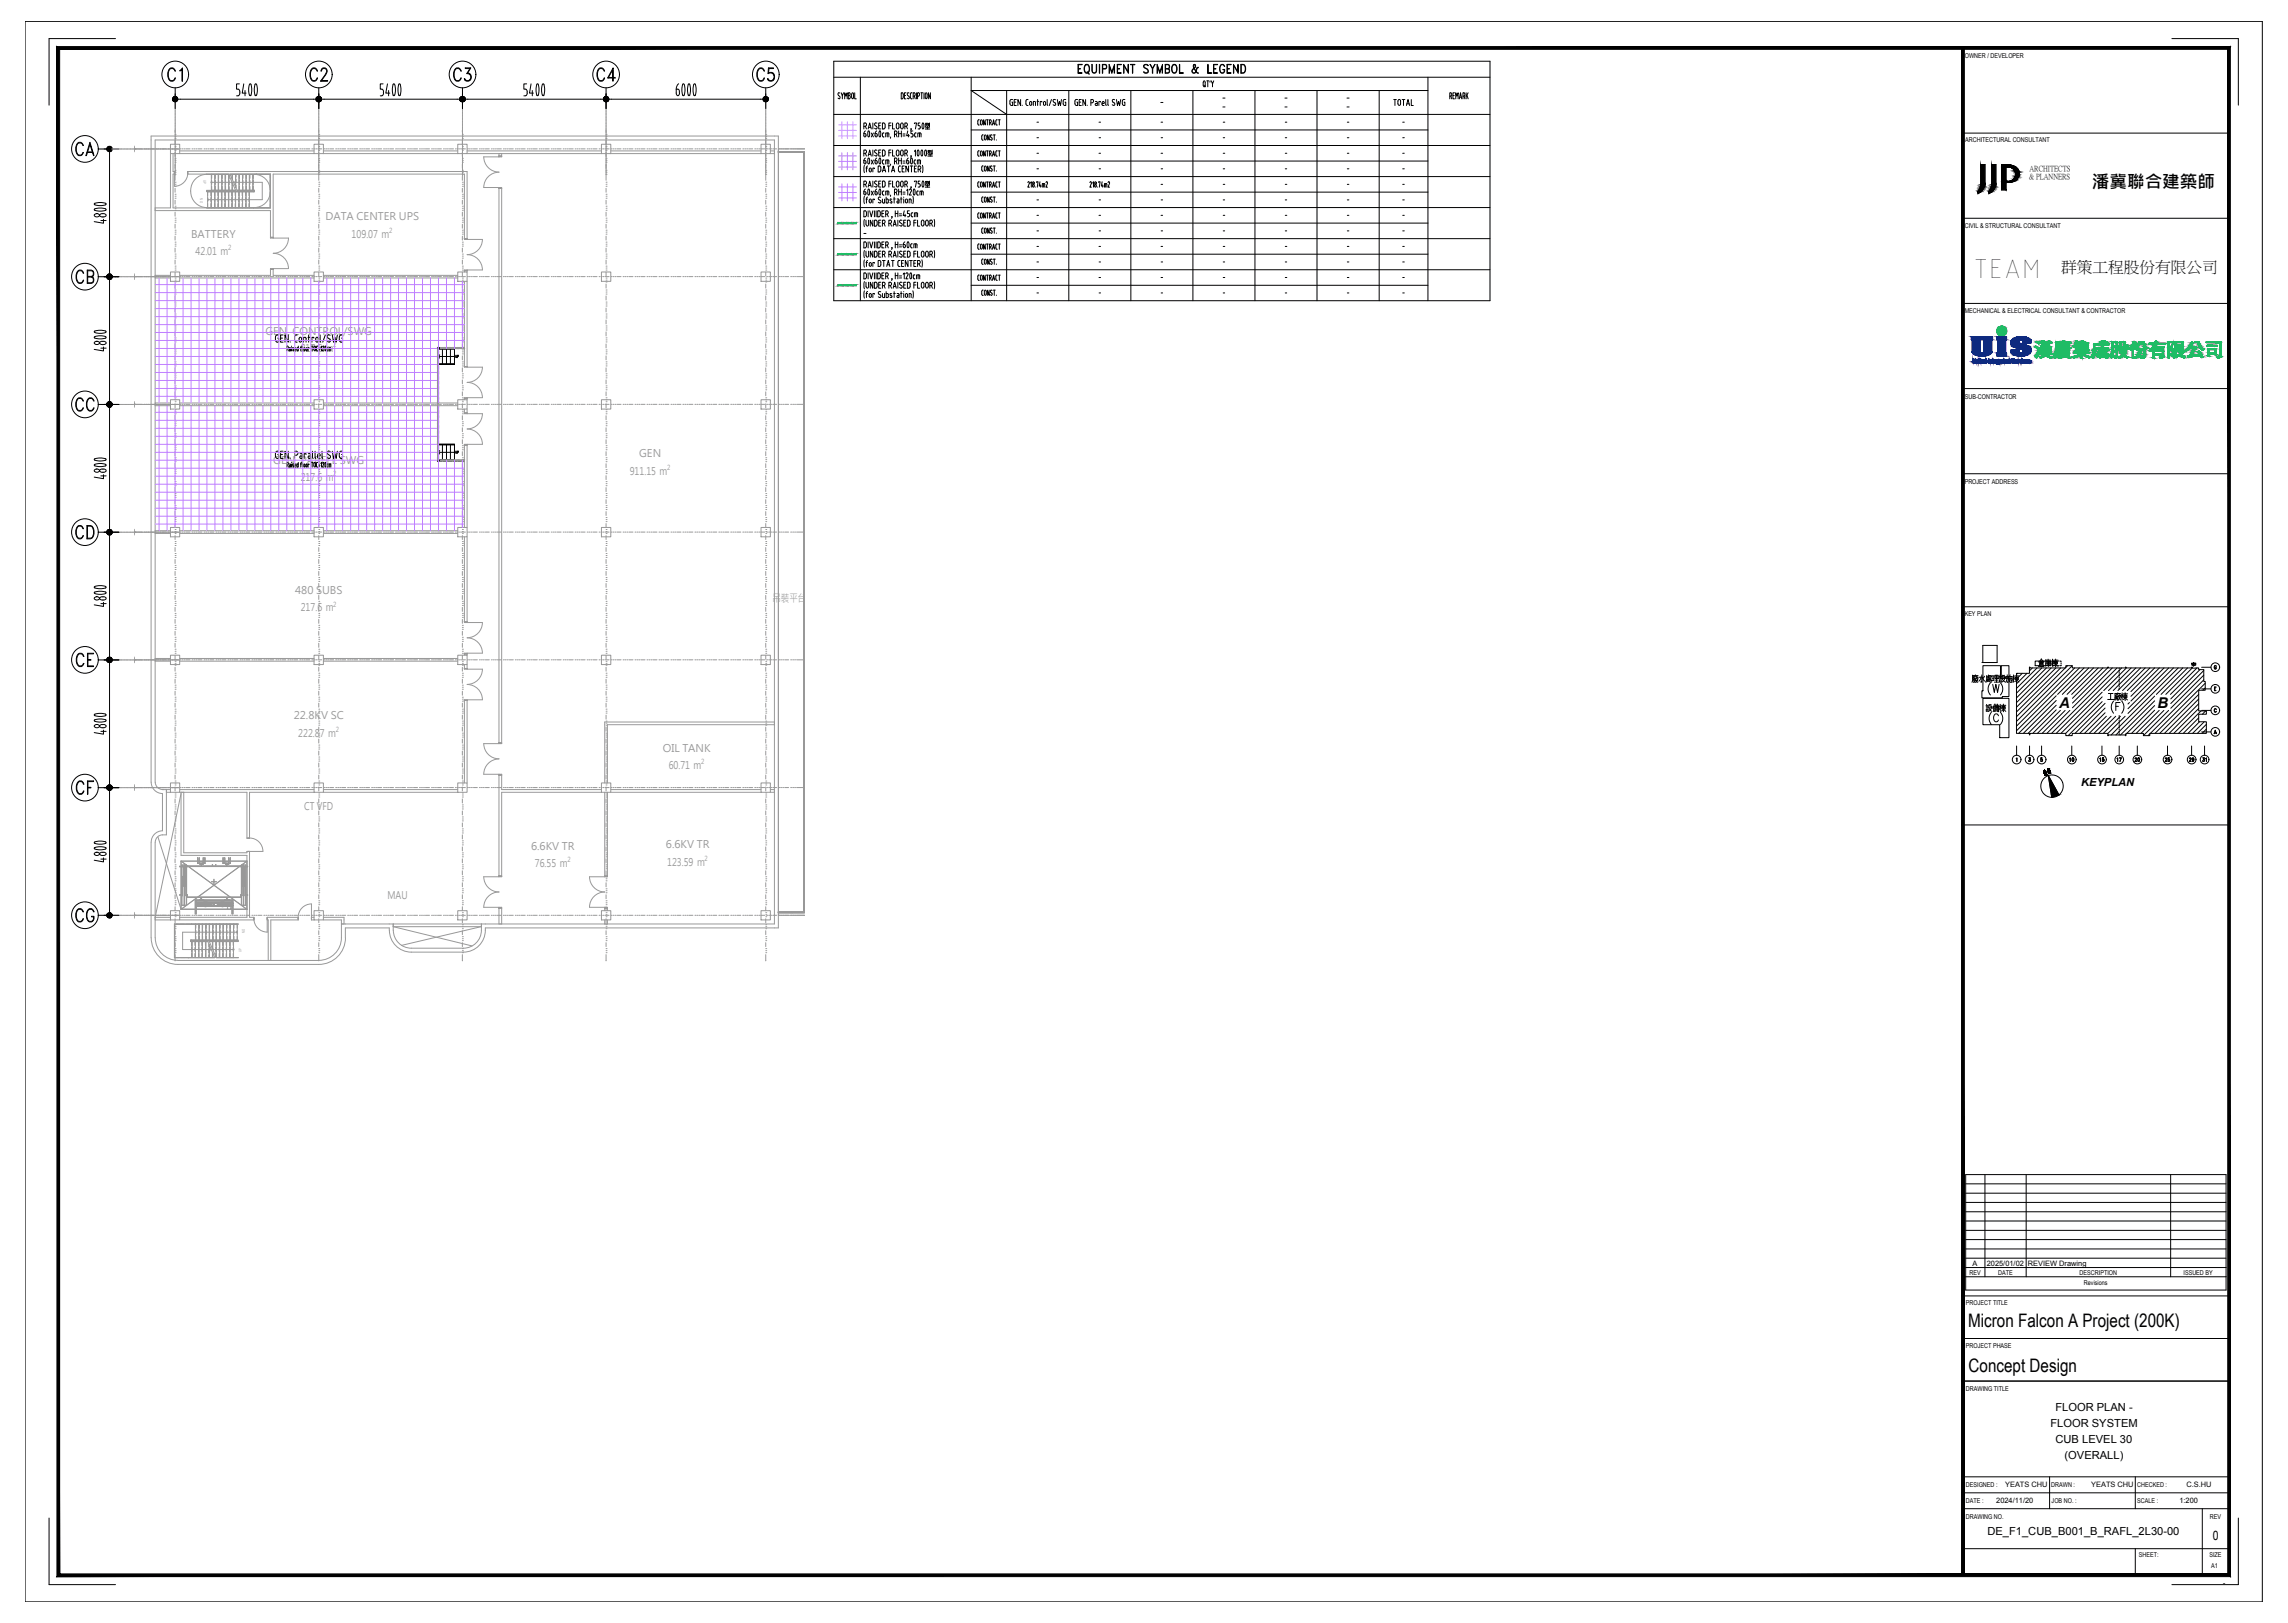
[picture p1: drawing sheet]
<svg xmlns="http://www.w3.org/2000/svg" width="860mm" height="610mm" viewBox="0 0 860 610" stroke-linecap="round" stroke-linejoin="round" font-family="sans-serif">
<defs><g id="words">
<text font-size="12.8" x="762" y="252.2">倉庫棟</text>
<text font-size="11.9" x="741.9" y="269.5">設備棟</text>
<text font-size="10.7" x="741.6" y="104.4">TEAM</text>
<text font-size="9.7" x="789.9" y="264.9">工廠棟</text>
<g font-size="9.3">
<text x="27.2" y="203.9">CD</text>
<text x="27.5" y="251.9">CE</text>
<text x="27.5" y="299.9">CF</text>
<text x="27.2" y="347.8">CG</text>
</g>
<g font-size="8.8">
<text x="61.7" y="31.8">C1</text>
<text x="115.4" y="31.8">C2</text>
<text x="169.3" y="31.8">C3</text>
<text x="223.3" y="31.8">C4</text>
<text x="283.3" y="31.8">C5</text>
<text x="27.2" y="59.6">CA</text>
<text x="27.5" y="107.6">CB</text>
<text x="27.2" y="155.6">CC</text>
</g>
<text font-size="7.1" x="403.9" y="28.9">EQUIPMENT SYMBOL &amp; LEGEND</text>
<g font-size="7">
<text x="739.8" y="498.6">Micron Falcon A Project (200K)</text>
<text x="740" y="515.6">Concept Design</text>
</g>
<text font-size="6.6" x="786.4" y="70.6">潘冀聯合建築師</text>
<g font-size="6.6" fill="#989898">
<text x="40.8" y="202.5">CD</text>
<text x="40.9" y="346.5">CG</text>
</g>
<text font-size="5.9" x="774.8" y="102.3">群策工程股份有限公司</text>
<g font-size="5.6">
<text x="774" y="266">A</text>
<text x="811" y="266">B</text>
</g>
<text font-size="4.9" x="831.9" y="578.7">0</text>
<g font-size="4.4">
<text x="780.3" y="287.5" transform="rotate(-90 780.3 287.5)">10</text>
<text x="788.1" y="287.5">15</text>
<text x="794.5" y="287.5">17</text>
<text x="801.2" y="287.5">20</text>
<text x="812.8" y="287.5">25</text>
<text x="821.6" y="287.5">29</text>
<text x="826.9" y="287.5">31</text>
</g>
<g font-size="4.2">
<text x="782.3" y="295.4">KEYPLAN</text>
<text x="772.6" y="530.5">FLOOR PLAN -</text>
<text x="770.7" y="536.5">FLOOR SYSTEM</text>
<text x="772.7" y="542.5">CUB LEVEL 30</text>
<text x="776.1" y="548.5">(OVERALL)</text>
<text x="747.1" y="576.7">DE_F1_CUB_B001_B_RAFL_2L30-00</text>
</g>
<g font-size="4" fill="#989898">
<text x="122.3" y="82.8">DATA CENTER UPS</text>
<text x="71.9" y="89.3">BATTERY</text>
<text x="132.2" y="89.4">109.07 m</text>
<text x="73.5" y="95.8">42.01 m</text>
<text x="99.8" y="125.8">GEN. CONTROL/SWG</text>
<text x="113.1" y="132.4">217.6 m</text>
<text x="240.3" y="171.9">GEN</text>
<text x="102.7" y="174.3">GEN. PARELL SWG</text>
<text x="236.7" y="178.4">911.15 m</text>
<text x="113.1" y="180.8">217.6 m</text>
<text x="110.9" y="223.3">480 SUBS</text>
<text x="290.4" y="226.3">吊裝平台</text>
<text x="113.1" y="229.8">217.6 m</text>
<text x="110.4" y="270.4">22.8KV SC</text>
<text x="112.1" y="276.8">222.87 m</text>
<text x="249.2" y="282.6">OIL TANK</text>
<text x="251.4" y="289.1">60.71 m</text>
<text x="114.4" y="304.4">CT VFD</text>
<text x="199.6" y="319.5">6.6KV TR</text>
<text x="250.3" y="318.8">6.6KV TR</text>
<text x="201" y="326">76.55 m</text>
<text x="250.8" y="325.3">123.59 m</text>
<text x="145.7" y="337.7">MAU</text>
</g>
<g font-size="4">
<text x="170" y="135.8">UP</text>
<text x="170" y="171.8">UP</text>
</g>
<text font-size="3.5" x="835.6" y="596">-</text>
<g font-size="2.9">
<text x="762.9" y="64.4">ARCHITECTS</text>
<text x="762.7" y="67.3">&amp; PLANNERS</text>
</g>
<g font-size="2.8">
<text x="741.4" y="475.8">A</text>
<text x="746.8" y="475.8">2025/01/02</text>
<text x="762.3" y="475.6">REVIEW Drawing</text>
<text x="753.7" y="558.8">YEATS CHU</text>
<text x="786.1" y="558.8">YEATS CHU</text>
<text x="821.9" y="558.9">C.S.HU</text>
<text x="750.4" y="564.7">2024/11/20</text>
<text x="819.3" y="564.8">1:200</text>
</g>
<g font-size="2.6">
<text x="435" y="39.9">-</text>
<text x="458.6" y="41.3">-</text>
<text x="458.6" y="38.1">-</text>
<text x="481.9" y="41.3">-</text>
<text x="481.9" y="38.1">-</text>
<text x="505.2" y="41.3">-</text>
<text x="505.2" y="38.1">-</text>
<text x="388.4" y="47.3">-</text>
<text x="412" y="47.3">-</text>
<text x="435.3" y="47.3">-</text>
<text x="458.6" y="47.3">-</text>
<text x="481.9" y="47.3">-</text>
<text x="505.2" y="47.3">-</text>
<text x="526" y="47.3">-</text>
<text x="388.4" y="52.9">-</text>
<text x="412" y="52.9">-</text>
<text x="435.3" y="52.9">-</text>
<text x="458.6" y="52.9">-</text>
<text x="481.9" y="52.9">-</text>
<text x="505.2" y="52.9">-</text>
<text x="526" y="52.9">-</text>
<text x="388.4" y="58.9">-</text>
<text x="412" y="58.9">-</text>
<text x="435.3" y="58.9">-</text>
<text x="458.6" y="58.9">-</text>
<text x="481.9" y="58.9">-</text>
<text x="505.2" y="58.9">-</text>
<text x="526" y="58.9">-</text>
<text x="388.4" y="64.6">-</text>
<text x="412" y="64.6">-</text>
<text x="435.3" y="64.6">-</text>
<text x="458.6" y="64.6">-</text>
<text x="481.9" y="64.6">-</text>
<text x="505.2" y="64.6">-</text>
<text x="526" y="64.6">-</text>
<text x="435.3" y="70.6">-</text>
<text x="458.6" y="70.6">-</text>
<text x="481.9" y="70.6">-</text>
<text x="505.2" y="70.6">-</text>
<text x="526" y="70.6">-</text>
<text x="388.4" y="76.2">-</text>
<text x="412" y="76.2">-</text>
<text x="435.3" y="76.2">-</text>
<text x="458.6" y="76.2">-</text>
<text x="481.9" y="76.2">-</text>
<text x="505.2" y="76.2">-</text>
<text x="526" y="76.2">-</text>
<text x="388.4" y="82.2">-</text>
<text x="412" y="82.2">-</text>
<text x="435.3" y="82.2">-</text>
<text x="458.6" y="82.2">-</text>
<text x="481.9" y="82.2">-</text>
<text x="505.2" y="82.2">-</text>
<text x="526" y="82.2">-</text>
<text x="323.5" y="88.9">-</text>
<text x="388.4" y="87.8">-</text>
<text x="412" y="87.8">-</text>
<text x="435.3" y="87.8">-</text>
<text x="458.6" y="87.8">-</text>
<text x="481.9" y="87.8">-</text>
<text x="505.2" y="87.8">-</text>
<text x="526" y="87.8">-</text>
<text x="388.4" y="93.8">-</text>
<text x="412" y="93.8">-</text>
<text x="435.3" y="93.8">-</text>
<text x="458.6" y="93.8">-</text>
<text x="481.9" y="93.8">-</text>
<text x="505.2" y="93.8">-</text>
<text x="526" y="93.8">-</text>
<text x="388.4" y="99.8">-</text>
<text x="412" y="99.8">-</text>
<text x="435.3" y="99.8">-</text>
<text x="458.6" y="99.8">-</text>
<text x="481.9" y="99.8">-</text>
<text x="505.2" y="99.8">-</text>
<text x="526" y="99.8">-</text>
<text x="388.4" y="105.5">-</text>
<text x="412" y="105.5">-</text>
<text x="435.3" y="105.5">-</text>
<text x="458.6" y="105.5">-</text>
<text x="481.9" y="105.5">-</text>
<text x="505.2" y="105.5">-</text>
<text x="526" y="105.5">-</text>
<text x="388.4" y="111.5">-</text>
<text x="412" y="111.5">-</text>
<text x="435.3" y="111.5">-</text>
<text x="458.6" y="111.5">-</text>
<text x="481.9" y="111.5">-</text>
<text x="505.2" y="111.5">-</text>
<text x="526" y="111.5">-</text>
</g>
<g font-size="2.6" fill="#989898">
<text x="146.2" y="87.5">2</text>
<text x="85.8" y="94">2</text>
<text x="125.3" y="130.5">2</text>
<text x="125.3" y="179">2</text>
<text x="250.8" y="176.6">2</text>
<text x="125.3" y="228">2</text>
<text x="126.2" y="275">2</text>
<text x="263.6" y="287.3">2</text>
<text x="264.9" y="323.5">2</text>
<text x="213.3" y="324.1">2</text>
</g>
<g font-size="2.5">
<text x="738.6" y="21.8">OWNER / DEVELOPER</text>
<text x="738.7" y="53.5">ARCHITECTURAL CONSULTANT</text>
<text x="738.6" y="85.6">CIVIL &amp; STRUCTURAL CONSULTANT</text>
<text x="738.5" y="117.7">MECHANICAL &amp; ELECTRICAL CONSULTANT &amp; CONTRACTOR</text>
<text x="738.6" y="149.9">SUB-CONTRACTOR</text>
<text x="738.5" y="182">PROJECT ADDRESS</text>
<text x="738.5" y="231.6">KEY PLAN</text>
<text x="740.4" y="479">REV</text>
<text x="751.1" y="479">DATE</text>
<text x="781.8" y="479">DESCRIPTION</text>
<text x="820.8" y="479">ISSUED BY</text>
<text x="783.4" y="482.9">Revisions</text>
<text x="739" y="490.6">PROJECT TITLE</text>
<text x="739" y="506.6">PROJECT PHASE</text>
<text x="739" y="522.6">DRAWING TITLE</text>
<text x="739" y="558.9">DESIGNED :</text>
<text x="771.1" y="558.9">DRAWN :</text>
<text x="803.4" y="558.9">CHECKED :</text>
<text x="739" y="564.9">DATE :</text>
<text x="771.2" y="564.9">JOB NO. :</text>
<text x="803.4" y="564.9">SCALE :</text>
<text x="739" y="570.7">DRAWING NO.</text>
<text x="830.7" y="570.7">REV</text>
<text x="804" y="585.2">SHEET:</text>
<text x="830.5" y="585.2">SIZE</text>
<text x="831.2" y="589.1">A1</text>
</g>
<g font-size="1.3" fill="#989898">
<text x="76.4" y="67.6" transform="rotate(90 76.4 67.6)">UP</text>
<text x="76.2" y="76.1" transform="rotate(-90 76.2 76.1)">DN</text>
<text x="91" y="349.2" transform="rotate(90 91 349.2)">DN</text>
</g>
</g></defs>
<path d="M315.2 58.6h6.7M316.5 57.4v6.4M318.5 57.4v6.4M320.6 57.4v6.4M315.2 62.8h6.7M315.2 60.6h6.7" fill="none" stroke="#7f9fff" stroke-width=".38"/>
<g fill="none" stroke="#000" stroke-width=".38">
<path d="M9.4 8h841v594h-841zM21.9 18h816v574h-816zM43.4 14.5h-25v25M737.4 18v574M816.4 14.5h25v25M65.9 33v7.8M66.8 37.3h52.1M90 31.5h-1.1v2a1.32 1.32 0 0 1 1.3 .9 1.32 1.32 0 0 1-.4 1.5l-.9 .1M91.6 31.5l-.6 3.5h1.5M92.1 34v2M93.9 31.5h.2a4.7 4.7 0 0 1 0 4.5 4.8 4.8 0 0 1-.2-4.5zM96 31.5h.1a4.4 4.4 0 0 1 0 4.5 5.1 5.1 0 0 1-.1-4.5z"/>
<path d="M119.8 33v7.8M120.8 37.3h52M142.9 36h.6M143.6 33.5a1.58 1.58 0 0 1 0 2.5M144 31.5h-1.1v2h.6M145.7 31.5l-.7 3.5h1.5M146.1 34v2M148.3 31.7l-.3-.2a4.7 4.7 0 0 0 0 4.5l.3-.3M148.4 31.8l.3 1.7-.3 2.2M150 31.5h.2a4.7 4.7 0 0 1 0 4.5 5.1 5.1 0 0 1-.2-4.5zM173.8 33v7.8M174.8 37.3h52.1"/>
<path d="M198 31.5h-1.1v2l.9 .1 .4 .9M198.1 34.5v.5M198.2 35l-.4 .9-.9 .1M199.6 31.5l-.6 3.5h1.5M200.1 34v2M201.9 31.5h.2a4.7 4.7 0 0 1 0 4.5 5.1 5.1 0 0 1-.2-4.5zM203.9 31.8l-.3 1.7 .3 2.2M203.9 31.7l.3-.2a4.7 4.7 0 0 1 0 4.5l-.3-.3M227.8 33v7.8M228.8 37.3h58M255.1 31.5l-.5 .6-.4 1.4M255.4 34.5l-.3-.9-.9-.1v1.9l.4 .5 .6-.2 .2-1.2"/>
<path d="M256.6 31.7l.3-.2a4.4 4.4 0 0 1 0 4.5l-.3-.3M256.6 31.8l-.3 1.7 .3 2.2M258.8 31.5h.2a4.7 4.7 0 0 1 0 4.5 5.1 5.1 0 0 1-.2-4.5zM261.4 31.8l.3 1.7-.3 2.2M261.4 31.7l-.3-.2a4.4 4.4 0 0 0 0 4.5l.3-.3M287.9 33v7.8M313.4 23h246.7v90h-246.7zM313.4 29h246.7M315.7 35a.48 .48 0 0 0-.7 .1 .48 .48 0 0 0 .2 .7l.4 .4a.46 .46 0 0 1 .2 .7 .46 .46 0 0 1-.8 0M316.2 34.9l.4 1.1 .5-1.1M316.6 36v1.2M317.5 37.2v-2.3l.5 1.2 .5-1.2v2.3"/>
<path d="M318.9 35.9h.4M319.3 34.9h-.4v2.3h.4M319.3 35.9l.3 .6-.3 .6M319.3 34.9l.3 .5-.3 .4M320.1 35.5v1M320.2 35.5l.1-.5h.4l.1 1.5M320.2 36.5l.3 .6 .4-.6M321.3 34.9v2.3h.6M323.4 29v84M339.5 35.6l-.2-.6-.5-.1v2.3a.63 .63 0 0 0 .7-.8M339.5 35.6v.8M340 35.9h.4"/>
<path d="M340.6 34.9h-.6v2.3h.6M341.7 36.2a.46 .46 0 0 1 .1 .7 .46 .46 0 0 1-.7 0M341.7 35a.48 .48 0 0 0-.7 .1 .48 .48 0 0 0 .2 .7l.4 .4M342.2 35.5v1.1M342.3 36.5l.1 .5 .4 .2M342.8 34.9h-.4l-.1 .5M343.3 36.1h.3M343.7 36.1l.3-.3v-.6l-.7-.3v2.3M343.7 36.1l.3 1.1M344.5 34.9v2.3M344.9 36.1h.4M345.3 34.9h-.4v2.3"/>
<path d="M345.3 34.9l.4 .6-.4 .6M346.1 34.9h.8M346.5 34.9v2.3M347.3 34.9v2.3M347.8 36.5l.4 .6 .3-.6M347.8 36.5v-1.3l.4-.3 .3 .3v1.3M349.7 34.9v2.3l-.7-2.3v2.3M365.1 29v84M378.4 34v79M380.4 38.4h.2v1.3h-.5M380.6 37.4l-.7 .1-.3 .5 .1 1.3 .5 .3M381.2 38.4h.6"/>
<path d="M382 37.4h-.8v2.3h.8M383.7 37.4v2.3l-1.1-2.3v2.3M384.2 39.5v.2M385.7 39l.4 .6M386.1 39.7h.3M386.4 37.4l-.7 .2-.1 1.5M387 39.1l.1-.7 .3-.3 .4 .3v.7M387 39.1l.4 .5 .4-.5M388.9 38.1h-.5v1.6M388.9 38.1l.4 .5M389.2 38.6v1.1M389.8 38.1h.6"/>
<path d="M390 37.4v2.3M391.7 38.4v-.3h-.7v1.6M392.2 39.1l.1-.7 .3-.3 .4 .3 .1 .7M392.2 39.1l.4 .5 .5-.5M393.6 37.4l.3 2.2M395.3 37.4l-.9 2.3M396.1 38.3l.5 .4M396.2 37.4l-.3 .3 .2 .6M396.3 37.4l.5 .1M396.6 38.7a.53 .53 0 0 1 .1 .8 .53 .53 0 0 1-.8-.1M397.5 37.4l.3 2.3 .5-1.6 .3 1.6 .4-2.3M400.3 38.4h.3v1.3h-.5"/>
<path d="M400.6 37.4l-.9 .3v1.6l.4 .3M401.8 34v79M404.8 38.4h.3v1.3h-.5M405.1 37.4l-.8 .1-.2 .5 .1 1.3 .4 .3M405.7 38.4h.6M406.5 37.4h-.8v2.3h.8M408.1 37.4v2.3l-1-2.3v2.3M408.7 39.5v.2M410.1 38.6l.9-.3-.2-.8-.7-.1v2.3M411.8 38.1l.5 .1 .2 .4M412.5 38.6v1.1h-.5M412.5 38.9l-.8 .2 .3 .5"/>
<path d="M413.7 38.4v-.3h-.6v1.6M414.3 38.6v.8l.3 .2M414.3 38.6l.4-.5 .4 .5v.3h-.8M414.6 39.7h.5M415.7 37.4l.2 2.2M416.5 37.4l.2 2.2M418.3 38.3l.6 .4a.53 .53 0 0 1 0 .8 .53 .53 0 0 1-.8-.1M419 37.5a.52 .52 0 0 0-.8 0 .52 .52 0 0 0 .1 .8M419.7 37.4l.4 2.3 .4-1.6 .4 1.6 .4-2.3M421.9 38v1M421.9 39l.5 .6M422.6 38.4h.3v1.3h-.5"/>
<path d="M422.9 37.4l-.7 .1-.3 .5M425.1 34v79M448.4 34v79M452.3 31l.1 1.3 .3 .3 .3-.3v-1.3M452.8 32.2l.4 .4M454 30.4v2.2M455.3 30.4l.5 1.1 .5-1.1M455.8 31.5v1.1M471.7 34v79M495.1 34v79M518.4 34v79M523.9 37.4h1"/>
<path d="M524.4 37.4v2.3M525.8 37.5h.4l.3 .5-.1 1.3-.4 .3-.5-.6zM527.1 37.4h1M527.6 37.4v2.3M528.7 39.7l.6-2.3 .6 2.3M528.9 39h.8M530.5 37.4v2.3h.8M536.8 34h-171.7l13.3 9M536.8 29v84M545 36.1h.3M545.3 36.1l.4-.3v-.6l-.7-.3v2.3M545.4 36.1l.3 1.1"/>
<path d="M546.2 35.9h.4M546.8 34.9h-.6v2.3h.6M547.2 37.2v-2.3l.5 1.2 .4-1.2v2.3M548.6 37.2l.4-2.3 .5 2.3M548.7 36.5h.6M549.9 36.1h.4M550.3 34.9h-.4v2.3M550.3 34.9l.4 .6-.4 .6M550.4 36.1l.3 1.1M551.1 34.9v2.3M551.4 35.7l.5 1.5M551.9 34.9l-.8 1.4"/>
<path d="M36.9 56h7.8M41.2 57v46M313.4 43h246.7M313.4 54.7h246.7M324.7 57.6l1-.3-.2-.8-.8-.1v2.3M324.7 47.5l1-.4-.2-.8-.8-.1v2.3M324.7 51l.4 .5 .4-.5M325.1 50.2h-.4v.8M325.1 50.2l.4 .5M325.3 57.6l.4 1.1M325.3 47.5l.4 1M325.3 59.4l-.6 1"/>
<path d="M325.3 49.2l-.6 1M325.5 50.7v.3M326.3 58.7l.6-2.3 .6 2.3M326.3 48.5l.6-2.3 .6 2.3M326.4 59.4a1.41 1.41 0 0 1 0 2.2l-.2-1.3zM326.4 49.2a1.46 1.46 0 0 1 0 2.2l-.2-1.3zM326.5 58h.8M326.5 47.9h.8M327.5 50l.8 1.5M328.1 46.2v2.3M328.1 56.4v2.3M328.3 50l-.8 1.5"/>
<path d="M328.8 58.4l.6 .2M328.8 48.2l.6 .3M329 57.3l.7 .7-.4 .6M329 47.2l.7 .7-.4 .6M329 51l.4 .5 .4-.5M329.1 56.4l-.3 .3 .2 .6M329.1 46.2l-.3 .4 .2 .5M329.2 56.4l.5 .1M329.2 46.2l.5 .1M329.3 50.2h-.4v.8M329.4 50.2l.4 .5M329.6 59.4l-.6 1"/>
<path d="M329.6 49.2l-.6 1M329.7 50.7v.3M330.3 57.4h.6M330.3 47.2h.6M330.6 59.5l-.2 .8 .2 1.2M330.6 49.3l-.2 .8 .2 1.2M330.6 59.5h.3M330.6 49.3h.3M330.6 51.3h.3M330.9 59.5l.2 .8-.2 1.2M330.9 49.3l.2 .8-.2 1.2M331.1 56.4h-.8v2.3h.8"/>
<path d="M331.1 46.2h-.8v2.3h.8M331.7 46.2l.7 .1 .3 .3v1.4l-.5 .5h-.5zM332 51.5h.3M332 50h.3M332.1 49.9l-.4 .5 .1 .8 .3 .3M332.7 57.1l-.3-.7h-.7v2.3l.7-.1 .3-.7M332.7 57.1v.8M333.5 50v1.5M333.8 50h-.9v1.5M333.8 49.9l.4 .5M334.1 57.4h.8M334.1 50.4v1.1"/>
<path d="M334.1 47.2h.8M334.8 51.5l-.1 .5M334.9 56.4h-.8v2.3M334.9 46.2h-.8v2.3M335.5 56.4v2.3h.8M335.5 46.2v2.3h.8M336.2 50.5l.9-.4-.1-.8-.8-.1v2.3M336.8 50.5l.4 1M336.9 46.8v1.1M336.9 57v1M337 57l.4-.6 .5 .6M337 46.8l.4-.6 .5 .6"/>
<path d="M337.8 49.2v2.3M337.8 59.4v2.3M337.8 50.2h1M337.9 57l-.2 1.5h-.5l-.2-.5M337.9 46.8l-.2 1.6h-.5l-.2-.6M338.5 46.8v1.1M338.5 57v1M338.6 57l.5-.6 .4 .6M338.6 46.8l.5-.6 .4 .6M338.8 49.2v2.3M338.8 59.4v2.3M339.4 51.1h.8"/>
<path d="M339.4 50.4h.8M339.5 57l-.2 1.5h-.5l-.2-.5M339.5 46.8l-.2 1.6h-.5l-.2-.6M340.1 57.6h.5M340.1 47.5h.5M340.6 56.4h-.5v2.3M340.6 46.2h-.5v2.3M340.6 56.4l.5 .6-.5 .6M340.6 46.2l.5 .6-.5 .6M340.7 57.6l.4 1.1M340.7 47.5l.4 1M341.2 49.2l-.4 1.8h1"/>
<path d="M341.5 59.4l-.6 1M341.5 50.5v1M342.5 58.6h.1M342.5 48.5h.1M342.5 59.5v-.1a1.49 1.49 0 0 1 0 2.2l-.2-.9zM342.5 58.6l-.2 .6M342.5 48.5l-.2 .5M343.1 49.2h-.7v1l.6 .1 .2 .7M343.2 51l-.2 .4-.6 .1M343.7 56.9l.4-.5v2.3M343.7 46.5v-.3h.8l-.4 2.3M344.2 50h.2"/>
<path d="M344.2 49.9l-.3 .3-.1 .8 .2 .4 .4 .1M345.3 56.5l.2 .8-.2 1.2M345.3 56.5v-.1a1.41 1.41 0 0 0 0 2.2v-.1M345.6 50v1.5M345.8 46.2h-.7v1l.6 .1 .2 .7M345.8 50h-.8v1.5M345.9 49.9l.3 .3v1.3M345.9 48l-.2 .4-.6 .1M346.3 56.5l-.1 .8 .1 1.2M346.4 56.5h.3M346.4 58.5h.3M346.7 56.5l.2 .8-.2 1.2"/>
<path d="M346.8 46.2a1.41 1.41 0 0 1 0 2.2l-.2-1.3zM347.7 56.5l.1-.1a1.49 1.49 0 0 1 0 2.2l-.2-.9zM347.8 46.9h1.1M347.8 48.5h1.7M347.8 46.3h1M347.9 48h1.5M348.1 46.3l-.3 1.3M348.5 46.3v1.3M348.6 47.5v1M348.7 57.1h1.2M348.8 58.7h1.7M348.8 56.5h1"/>
<path d="M348.9 58.2h1.5M349 46.3v.9M349.1 57.1l-.3 .7M349.1 56.5v.6M349.4 46.2v1.4l-.2-.2M349.5 56.5v1.2M349.7 57.7v1M350 56.5v.9M350.4 56.4v1.4l-.2-.2M365.1 48.8h171.7M367.6 45.5v1.2l.3 .3M367.9 58.7h.2"/>
<path d="M367.9 56.7h.2M367.9 47h.2M367.9 45h.2M367.9 56.7l-.3 .2v1.3l.3 .5M367.9 45l-.3 .5M368.7 56.8h.4l.2 .4-.1 1.2-.3 .2-.4-.5zM368.7 45.1h.4l.2 .5-.1 1.1-.3 .3-.4-.5zM369.6 50.7l-.4 .1-.2 .4 .1 1.2 .5 .2M370.2 50.8h.4l.1 .4v1.1l-.3 .3-.4-.5zM370.4 56.7v2l-.7-2v2M370.4 45v2l-.7-2v2M370.8 56.7h.7"/>
<path d="M370.8 45h.7M371.2 45v2M371.2 56.7v2M371.8 50.7v1.9l-.6-1.9v1.9M371.9 57.8l.7-.3-.1-.7-.6-.1v2M371.9 46.1h.4M372.3 46.1l.3-.3v-.5l-.7-.3v2M372.3 57.8l.3 .9M372.3 46.1l.3 .9M372.4 51.5l.4 .3M372.6 50.7l-.3 .3 .2 .5M372.6 50.7l.3 .1"/>
<path d="M372.8 51.8a.42 .42 0 0 1 .2 .6 .42 .42 0 0 1-.7 0M373.1 58.7l.4-2 .4 2M373.1 47l.4-2 .4 2M373.2 58.1h.6M373.2 46.5h.6M373.4 50.7h.7M373.7 50.7v1.9M374.3 45.5l.1 1.2 .3 .3M374.6 52.6h.1M374.6 58.7h.3M374.6 56.7h.3M374.6 47h.3"/>
<path d="M374.6 45h.3M374.7 56.7l-.4 .5 .1 1.2 .3 .3M374.7 45l-.4 .5M375.3 56.7h.7M375.3 45h.7M375.7 45v2M375.7 56.7v2M737.4 50h100.5M35.5 78.6a4.8 4.8 0 0 1 4.4 .2 4.7 4.7 0 0 1-4.5 0zM35.5 76.5a5.1 5.1 0 0 1 4.4 .2 4.4 4.4 0 0 1-4.5 0zM313.4 78h246.7M313.4 66.4h246.7"/>
<path d="M324.7 79.2h.7l.3 .4v1.5l-.5 .4h-.5zM324.7 60.4h.4M324.7 69.3h.5M324.7 72.8l.4 .5 .4-.5M324.9 62.1l-.2 1.4 .2 1.4M324.9 73.8l-.2 1.3 .2 1.4M325.1 72.1h-.4v.7M325.1 60.4a.55 .55 0 0 1 .5 .7 .55 .55 0 0 1-.8 .3l-.1-1M325.1 72l.3 .2 .1 .6M325.3 69.3l.4-.3v-.6l-1-.3v2.2M325.3 69.3l.4 1M325.3 71l-.6 1"/>
<path d="M325.5 63.1h.6M325.5 74.8h.6M325.7 74.6v1.7M326.1 62.4l-.4 .5v1.7M326.1 74.1l-.4 .5M326.3 70.3l.6-2.2 .6 2.2M326.3 79.2v2.3M326.3 71.1h.4M326.4 71.2a1.51 1.51 0 0 0 .2 2.1l.3-.9-.2-1.2M326.5 69.7h.8M326.8 75.8l.4 .5 .4-.5M326.9 79.2l.6 2.3 .6-2.3"/>
<path d="M327.5 60.1l.8 1.6M327.5 63.7v.5M327.5 75.3v.5M327.5 71.8l.8 1.5M327.6 63.6l-.2-.4h-.4l-.3 1 .5 .4 .4-.5M327.6 75.3l-.2-.4h-.4l-.3 .9M328.1 68.1v2.2M328.3 60.1l-.8 1.6M328.3 71.8l-.8 1.5M328.7 63.4v-.3h-.6v1.5M328.7 75.1v-.3h-.6v1.5M328.7 79.2v2.3"/>
<path d="M328.8 70.1l.6 .2M328.9 60.4h.4M329 69l.7 .7-.4 .6M329 72.8l.4 .5 .4-.5M329.1 68.1l-.3 .3 .2 .6M329.2 68l.5 .1M329.3 72.1h-.4v.7M329.3 79.2v2.3M329.4 60.4a.55 .55 0 0 1 .4 .7 .55 .55 0 0 1-.8 .3l-.1-1M329.4 72l.3 .3v.5M329.6 71l-.6 1M330.3 69.1h.6"/>
<path d="M330.4 79.2h-.5v2.3h.5M330.4 79.2l.5 .4v1.2l-.5 .7M330.6 71.2l-.2 .8 .2 1.2M330.6 62.4h-.5v2.2h.7l.3-.7M330.6 61.5h.3M330.6 71.1h.3M330.6 73.2h.3M330.6 62.3l.5 .5v1.2M330.9 71.2l.2 .8-.2 1.2M330.9 75.3a.53 .53 0 0 1 .1 .9 .53 .53 0 0 1-.8-.2M331.1 74.2a.55 .55 0 0 0-.8 0 .55 .55 0 0 0 .1 .8l.5 .4M331.1 68.1h-.8v2.2h.8"/>
<path d="M331.7 64.6l.6-2.2 .6 2.2M331.7 68.1h.7l.3 .3v1.5l-.5 .4h-.5zM331.7 74.8v1.1M331.7 72.9l.4 .4M331.7 75.9l.4 .4M331.9 64h.8M332 61.7h.3M332 60.1h.3M332 73.3h.3M332 71.8h.3M332.1 60.1l-.4 .5 .1 .8 .3 .2M332.1 71.8l-.3 .2-.1 .9"/>
<path d="M332.3 79.2h-.8v2.3h.8M332.5 74.8v1.5h-.5M333.1 74.1v2.2h.7l.2-.4M333.1 74.8h.7l.2 .4M333.5 60.1v1.6M333.5 71.8v1.5M333.5 62.4h1M333.9 75.3v.6M334 62.4v2.2M334.1 60.6v1.1M334.1 72.2v1.1M334.1 69.1h.8"/>
<path d="M334.2 60.5l-.2-.3-1.1-.1v1.6M334.2 72.2l-.2-.4h-1.1v1.5M334.8 74.8l.4 .1M334.8 74.8l-.2 .4 .7 .9-.2 .2-.6-.2M334.8 61.7l-.1 .4M334.8 73.3l-.1 .5M334.9 68.1h-.8v2.2M335.1 64.6l.6-2.2 .6 2.2M335.3 64h.9M335.5 68.1v2.2h.8M335.9 74.8h.6M336.1 74.1v2.2"/>
<path d="M336.2 60.6l.9-.3-.1-.8-.8-.1v2.3M336.2 72.3h.5M336.5 79.2v2.3M336.7 72.3l.4-.3v-.6l-.9-.3v2.2M336.8 60.6l.4 1.1M336.8 72.3l.4 1M336.9 68.7v1M337 68.7l.2-.6h.5l.2 1.6-.5 .6-.4-.6M337.2 74.8h.4M337.5 79.2v2.3M337.6 74.8l.4 .4-.1 1.1-.7-.2 .1-.5h.6M337.8 60.4h1"/>
<path d="M337.8 71.1v2.2M337.8 72.1h1M338.5 62.4l-.5 .1-.3 .5 .1 1.3 .7 .3M338.5 68.7v1M338.5 74.8h.6M338.6 68.7l.5-.6 .4 .6-.2 1.5h-.5l-.2-.5M338.7 74.1v2.2M338.8 71.1v2.2M339.1 63.4h.6M339.4 72.2h.8M339.4 61.3h.8M339.4 60.5h.8"/>
<path d="M339.4 72.9h.8M339.7 74.1v.1M339.7 74.8v1.5M339.9 79.2l-.4 1.8h1M339.9 62.4h-.8v2.2h.8M340.1 69.3h.5M340.3 75.3v.5M340.3 75.3l.2-.4h.5l.1 .9M340.3 75.8l.4 .5 .5-.5M340.6 68.1h-.5v2.2M340.6 68.1l.5 .6-.5 .6M340.7 69.3l.4 1"/>
<path d="M340.8 60.4l.3 1.2h.4l.2-.5M340.8 71.6l.4-.5v2.2M340.8 60.4h.4M341.2 60.4l.5 .5M341.5 62.4v2.2l-1-2.2v2.2M341.6 60.9v.3M341.7 76.3v-1.5l.8 .2v1.3M341.8 79.2h-.7v1h.4M341.8 71.4a.43 .43 0 0 1 .7-.3 .43 .43 0 0 1 .1 .7l-.8 1.5h.8M342.1 62.4h1M342.5 70.3h.1M342.5 70.3l-.2 .6"/>
<path d="M342.6 62.4v2.2M343.1 80h-.4l-.2 .4 .1 .9 .5 .2M343.2 73.8l.2 1.3-.2 1.4M343.4 71.1h.4M343.5 71.2a1.51 1.51 0 0 0 .2 2.1l.3-.9-.2-1.2M343.6 60.6v.6M343.6 61.2l.4 .4M343.7 68.3v-.2h.8l-.4 2.2M343.7 63.4h.6M344 61.7h.2M344 60.1h.2M344 60.1l-.4 .4"/>
<path d="M344.3 80v1.5M344.5 62.4h-.8v2.2h.8M344.6 72.9l.2 .3 .4 .1M345.1 63.7l1-.4-.2-.8-.8-.1v2.2M345.2 71.8l-.5 .2-.1 .9M345.4 60.1v1.6M345.7 60.1h-.9v1.6M345.7 60.1l.4 .4-.1 1.2M345.7 63.7l.4 .9M345.8 68.1h-.7v1h.6l.2 .7M345.8 73.3v-1.5h1.1l.1 1.5M345.9 69.8l-.2 .4-.6 .1"/>
<path d="M346.4 71.8v1.5M346.7 68.1h.4M346.7 62.1l.2 1.4-.2 1.4M346.8 68.2a1.51 1.51 0 0 0 .2 2.1l.3-.9-.2-1.2M347.8 68.7h1.1M347.8 70.3h1.7M347.8 68.2h1M347.9 69.8h1.5M348.1 68.2l-.3 1.2M348.5 68.2v1.2M348.6 69.3v1M349 68.2v.9"/>
<path d="M349.4 68.1v1.4l-.2-.2M365.1 72.2h171.7M365.1 60.5h171.7M367.9 70.3h.2M367.9 68.4h.2M367.9 68.4l-.3 .2v1.2l.3 .5M368.5 69.8l.4 .5 .4-.5M368.5 69.8l.1-1.2 .3-.2 .3 .2 .1 1.2M369.3 76h.3M369.3 64.3h.3M369.3 62.4h.3M369.4 62.3l-.4 .6 .1 1.1 .3 .3"/>
<path d="M369.6 74.1h-.4l-.2 .4 .1 1.2 .3 .3M370 74.6l.1 1.1 .3 .3 .3-.3v-1.1M370 62.9v.9M370 74.6l.4-.6 .3 .6M370 62.9l.4-.5 .3 .5M370 63.8l.4 .5 .3-.5M370.4 68.4v1.9l-.7-1.9v1.9M370.7 62.9v.9M370.8 68.4h.7M371.2 68.4v1.9M371.8 74.1v1.9l-.6-1.9v1.9M371.8 62.4v1.9l-.6-1.9v1.9"/>
<path d="M372.3 68.4h-.4v1.9M372.3 68.4l.3 .2v.6l-.7 .3M372.3 69.5l.3 .8M372.6 62.3l-.1 .1a1 1 0 0 0 .5 1.4l-.2 .5-.5-.2M372.6 62.4l.3 .1M372.8 75.1a.42 .42 0 0 1 .2 .7 .42 .42 0 0 1-.7 0M372.9 74.1a.44 .44 0 0 0-.6 .2 .44 .44 0 0 0 .2 .6l.3 .3M373.1 70.3l.4-1.9 .4 1.9M373.2 69.8h.6M373.4 74.1h.7M373.4 62.4h.7M373.7 62.4v1.9"/>
<path d="M373.7 74.1v1.9M374.6 64.2v.1M374.6 75.9v.1M374.6 70.3h.3M374.6 68.4h.3M374.7 68.4l-.4 .5 .1 1.2 .3 .2M375.3 68.4h.7M375.7 68.4v1.9M386.7 68.3l.2 .5-.5 1.5h.6M386.7 68.3l-.3 .3M387.4 68.8l.3-.5v2M388.7 69.7v.2"/>
<path d="M388.8 69.6l-.2-.3a.51 .51 0 0 0-.5 .5 .51 .51 0 0 0 .5 .5l.2-.4M389.2 70.3h.1M389.6 68.5v-.2h.6l-.3 2M390.9 68.3l-.3 1.6h.8M391.2 69.5v.8M391.8 70.3v-1.3l.9 .1v1.2M392.3 69v1.3M393.5 68.3l.3 .5-.6 1.5h.6M393.5 68.3l-.3 .3M410 68.3l.3 .5-.6 1.5h.6M410 68.3l-.3 .3M410.7 68.8l.3-.5v2"/>
<path d="M411.6 69.3a.51 .51 0 0 1 .5 .5 .51 .51 0 0 1-.5 .5zM412.5 70.3h.1M412.9 68.5v-.2h.6l-.3 2M414.3 68.3l-.3 1.6h.7M414.5 69.5v.8M415.6 69v1.3M415.8 69h-.6v1.3M415.8 68.9l.2 .2 .1 1.2M416.8 68.3l.3 .5-.6 1.5h.6M416.8 68.3l-.3 .3M743.6 72.8l1.4-1.2 1.2-2.1v-7.7h-1.7l.1 7.9-1 2.3-.1 .8M750.3 69.5v-7.7h-1.6v7.9l-1 2.3-.1 .8"/>
<path d="M750.3 69.4l-1.2 2.2-1.4 1.2M754.1 62.9a2.73 2.73 0 0 1 3.6 2.6 2.73 2.73 0 0 1-3.6 2.5zM758.5 63.5l.5 1.3M758.5 63.5a5.3 5.3 0 0 0-4.4-1.6l-1.7 .1v9.4h1.7v-3M759 64.8a3.6 3.6 0 0 1-4.9 3.6M35.5 80.7a1 1 0 0 1 1.1-.4 1 1 0 0 1 .7 .8 1 1 0 0 1-1.1 .5 1 1 0 0 1-.7-.9zM37.5 80.7a1.64 1.64 0 0 1 2.4 .2 1.51 1.51 0 0 1-2.4 0zM37.9 82.9h2M38.9 82.4v1.5l-3.5-.6M313.4 89.7h246.7M324.9 82.5l-.2 1.3 .2 1.4M324.9 94.1l-.2 1.4 .2 1.4"/>
<path d="M324.9 97.7l-.2 1.3 .2 1.4M325.5 94.4l.1 1.9 .7 .2 .2-.5M325.5 82.7v1.7M325.5 98.7h.6M325.6 84.3l.5 .6 .4-.6M325.7 91.6l-.3-.7h-.7v2.3l.8-.2 .2-1.4M326.1 97.9l-.4 .5v1.7M326.3 90.9v2.3M326.5 82.7v1.7M326.5 94.4v1.6M326.9 90.9l.6 2.3 .6-2.3M327.5 99.2v.4"/>
<path d="M327.6 99.2l-.2-.5h-.4l-.3 .9 .5 .5 .4-.5M328.1 82.7v2.3l-1-2.3v2.3M328.1 94.4v2.2l-1-2.2v2.2M328.7 94.4h.7l.3 .4v1.4l-.5 .4h-.5zM328.7 98.9v-.2h-.6v1.4M328.7 90.9v2.3M329.2 82.7h-.5v2.3l.9-.2 .1-1.4M329.2 82.7l.5 .7M329.3 90.9v2.3M330.3 83.7h.6M330.3 95.4h.6M330.4 90.9h-.5v2.3h.5"/>
<path d="M330.4 90.9l.5 .7M330.6 97.9l.5 .4v1.4l-.3 .4h-.7v-2.2h.5M330.9 91.6v1.1l-.5 .5M331.1 82.7h-.8v2.3h.8M331.1 94.4h-.8v2.2h.8M331.5 80.2h.6M331.5 91.9h.6M331.7 84h.5M331.7 95.7h.5M331.7 97.9h1M332.2 82.7h-.5v2.3M332.2 97.9v2.2"/>
<path d="M332.2 82.7l.5 .6-.5 .6M332.2 95.6l.5-.3v-.6l-1-.3v2.2M332.3 90.9h-.8v2.3h.8M332.3 84l.4 1M332.3 95.7l.4 .9M332.9 80.5h.5M332.9 92.1h.5M333.4 80.5l.4-.3v-.7l-.9-.3v2.3M333.4 92.1l.4-.3v-.6l-.9-.3v2.3M333.5 99.5h.8M333.5 80.5l.4 1M333.5 92.1l.4 1.1"/>
<path d="M334.1 84h.5M334.1 95.7h.5M334.6 82.7h-.5v2.3M334.7 82.7l.4 .6-.4 .6M334.7 95.6l.4-.3v-.6l-1-.3v2.2M334.7 84l.4 1M334.7 95.7l.4 .9M335.1 97.9h1M335.3 81.5h.1M335.3 93.1h.1M335.3 81.5l-.2 .6M335.3 93.2l-.2 .6"/>
<path d="M335.6 97.9v2.2M335.7 85l.6-2.3 .6 2.3M335.7 96.6l.6-2.2 .6 2.2M335.9 84.4h.8M335.9 96h.8M336.5 80.2h1M336.5 90.9v2.3M336.5 91.9h1M337.5 82.7v2.3M337.5 90.9v2.3M337.5 94.4v2.2M337.5 98.5v1.1"/>
<path d="M337.6 99.6l.4 .5M338 97.9h.3M338 97.9l-.4 .5M338.1 81.1h.8M338.1 80.4h.8M338.1 92.8h.8M338.1 92h.8M338.4 83.7l.5 .3M338.4 95.4l.5 .3M338.5 82.7l-.3 .4 .2 .6M338.5 94.4l-.3 .4 .2 .5M338.6 82.7l.5 .1"/>
<path d="M338.6 94.4l.5 .1M338.9 98.9h.6M338.9 84a.53 .53 0 0 1 .1 .9 .53 .53 0 0 1-.8-.2M338.9 95.7a.53 .53 0 0 1 .1 .8 .53 .53 0 0 1-.8-.1M339.5 91.9l.2 1.2h.4l.2-.5M339.5 91.9h.6l.2 .5M339.7 97.9h-.8v2.2h.8M339.7 83.7h.6M339.7 95.4h.6M340.1 90.9l-.6 1M340.2 80.5v1M340.3 92.4v.3"/>
<path d="M340.5 82.7h-.8v2.3h.8M340.5 94.4h-.8v2.2h.8M341.1 94.4h.7l.3 .4v1.4l-.5 .4h-.5zM341.1 91l.1-.1a1.41 1.41 0 0 1 0 2.2l-.3-.9zM341.3 97.9v2.2l-1-2.2v2.2M341.6 80.2l.4 .5M341.6 82.7h-.5v2.3l.9-.2 .1-1.4M341.6 82.7l.5 .7M341.9 80.7v.3M341.9 97.9h1M342 80.9l-.2 .5-.7 .1M342.4 97.9v2.2"/>
<path d="M342.7 93.2h.2M342.7 91.6h.2M342.7 91.6l-.4 .5 .1 .8 .3 .2M343.5 83.7h.8M343.5 95.4h.8M343.5 98.9h.6M344.1 91.6v1.6M344.3 82.7h-.8v2.3M344.3 94.4h-.8v2.2M344.3 97.9h-.8v2.2h.8M344.4 91.6h-.9v1.6M344.4 91.6l.3 .5v1.1"/>
<path d="M344.9 82.7v2.3h.8M344.9 94.4v2.2h.8M344.9 99.2l1-.4-.2-.8-.8-.1v2.2M344.9 80.4v1.1M345 80.4l-.2-.4h-1.1v1.5M345.5 99.2l.4 .9M346.3 83.3v1.1M346.3 95v1M346.4 83.3l.2-.5h.5l.2 1.6M346.4 84.3l.4 .6 .5-.6M346.4 95l.2-.5h.5l.2 1.5-.5 .6-.4-.6M346.5 97.7l.2 1.3-.2 1.4"/>
<path d="M347.9 83.3v1.1M347.9 95v1M348 83.3l.2-.5h.5l.2 1.6M348 84.3l.5 .6 .4-.6M348 95l.2-.5h.5l.2 1.5-.4 .6-.5-.6M349.5 84h.5M349.5 95.7h.5M350 82.7h-.5v2.3M350 94.4h-.5v2.2M350 82.7l.5 .6-.5 .6M350 94.4l.5 .6-.5 .6M350.1 84l.4 1"/>
<path d="M350.1 95.7l.4 .9M351.2 82.5l.2 1.3-.2 1.4M351.2 94.1l.2 1.4-.2 1.4M365.1 83.8h171.7M365.1 95.5h171.7M367.9 82h.2M367.9 80h.2M367.9 93.7h.2M367.9 91.7h.2M367.9 80l-.3 .3v1.2l.3 .5M367.9 91.7l-.3 .2v1.2l.3 .5M368.5 80.6l.4-.6 .4 .6"/>
<path d="M368.5 80.6l.1 1.1 .3 .3 .3-.3 .1-1.1M368.7 91.8h.4l.2 .5-.1 1.1-.3 .2-.4-.5zM369 98.8l.2 .4 .4 .1M369.6 85.7l-.4 .1-.2 .4 .1 1.2 .5 .3M369.6 97.4l-.5 .2-.1 1.2M370.2 85.8h.4l.1 .4v1.2l-.3 .2-.4-.5zM370.2 97.5h.4l.1 .4v1.1l-.3 .3-.4-.5zM370.4 80v2l-.7-2v2M370.4 91.7v2l-.7-2v2M370.8 80h.7M370.8 91.7h.7M371.2 80v2"/>
<path d="M371.2 91.7v2M371.8 85.7v2l-.6-2v2M371.8 97.4v1.9l-.6-1.9v1.9M371.9 81.1l.7-.3-.1-.7-.6-.1v2M371.9 92.8h.4M372.3 92.8l.3-.3v-.5l-.7-.3v2M372.3 81.1l.3 .9M372.3 92.8l.3 .9M372.9 85.8a.42 .42 0 0 0-.6 .1 .42 .42 0 0 0 .2 .6l.3 .4a.4 .4 0 0 1 .1 .6 .4 .4 0 0 1-.6-.1M372.9 97.5a.42 .42 0 0 0-.6 .1 .42 .42 0 0 0 .2 .6l.3 .3a.42 .42 0 0 1 .2 .6 .42 .42 0 0 1-.7 0M373.1 82l.4-2 .4 2M373.1 93.7l.4-2 .4 2"/>
<path d="M373.2 81.5h.6M373.2 93.1h.6M373.4 85.7h.7M373.4 97.4h.7M373.7 85.7v2M373.7 97.4v1.9M374.6 87.6v.1M374.6 99.2v.1M374.6 82h.3M374.6 80h.3M374.6 93.7h.3M374.6 91.7h.3"/>
<path d="M374.7 80l-.4 .5 .1 1.2 .3 .3M374.7 91.7l-.4 .5 .1 1.2 .3 .2M375.3 80h.7M375.3 91.7h.7M375.7 80v2M375.7 91.7v2M737.4 82h100.5M36.9 104h7.8M41.2 105v46M313.4 101.4h246.7M324.7 102.6h.7l.3 .4v1.4l-.5 .4h-.5zM324.9 105.8l-.2 1.4 .2 1.4"/>
<path d="M324.9 109.3l-.2 1.4 .2 1.3M325.5 106.1l.1 1.9 .7 .2 .2-.5M325.5 110.3h.6M326.1 109.5l-.4 .5v1.8M326.3 102.6v2.2M326.5 106.1v1.6M326.8 111.3l.4 .5 .4-.5M326.9 102.6l.6 2.2 .6-2.2M327.5 110.8v.5M327.6 110.8l-.2-.4h-.4l-.3 .9M328.1 106.1v2.2l-1-2.2v2.2M328.7 110.6v-.3h-.6v1.5"/>
<path d="M328.7 102.6v2.2M329.2 106l.5 .5v1.4l-.3 .4h-.7v-2.2h.5M329.3 102.6v2.2M330.3 107.1h.6M330.4 102.6h-.5v2.2h.5M330.4 102.6l.5 .4v1.1l-.5 .7M330.9 110.9a.53 .53 0 0 1 .1 .8 .53 .53 0 0 1-.8-.2M331.1 109.7a.55 .55 0 0 0-.8 0 .55 .55 0 0 0 .1 .8l.5 .4M331.1 106.1h-.8v2.2h.8M331.5 103.6h.6M331.7 107.3l1-.3-.2-.8-.8-.1v2.2M331.7 110.3l.1 1.3 .3 .2"/>
<path d="M332.3 102.6h-.8v2.2h.8M332.3 107.3l.4 1M332.5 110.3v1.5h-.5M332.9 103.8h.5M333.1 109.6v2.2h.7l.2-.4M333.1 110.3l.7 .1 .2 .4M333.3 100.1l.6-2.2 .6 2.2M333.4 103.8l.4-.3v-.6l-.9-.3v2.2M333.5 103.8l.4 1M333.9 110.8v.6M334.1 107.3l1-.3-.2-.8-.8-.1v2.2M334.5 111.7l.6 .1"/>
<path d="M334.7 107.3l.4 1M334.8 110.3l.4 .1M334.8 110.3l-.2 .4 .6 .5M335.2 111.2l-.1 .6M335.3 104.8h.1M335.3 104.8l-.2 .6M335.7 108.3l.6-2.2 .6 2.2M335.9 107.7h.8M335.9 110.3h.6M336.1 109.6v2.2M336.5 102.6v2.2M336.5 103.6h1"/>
<path d="M337.2 110.3h.4M337.5 102.6v2.2M337.5 106.1v2.2M337.6 110.3l.4 .5M337.9 110.8v1l-.7-.2 .1-.5h.6M338 100.1h.3M338.1 104.5h.8M338.1 103.7h.8M338.2 108.1l.6 .2M338.4 107l.5 .4M338.5 110.3h.6M338.5 106.1l-.3 .3 .2 .6"/>
<path d="M338.6 106l.5 .2M338.7 109.6v2.2M338.9 107.4l.2 .5-.3 .4M339.5 103.1l.4-.5v2.2M339.7 109.6v.1M339.7 110.3v1.5M339.7 107.1h.6M340.3 110.8v.5M340.3 110.8l.2-.4h.5l.1 .9M340.3 111.3l.4 .5 .5-.5M340.5 106.1h-.8v2.2h.8M340.5 102.9a.45 .45 0 0 1 .7-.3 .45 .45 0 0 1 .1 .7l-.8 1.5h.8"/>
<path d="M341.6 106l.5 .5v1.4l-.3 .4h-.7v-2.2h.5M342.2 102.7l.1-.1a1.49 1.49 0 0 1 0 2.2l-.3-.9zM342.5 110.8v1M342.5 110.8l-.1-.4-.7-.1v1.5M343.2 109.3l.2 1.4-.2 1.3M343.3 104.4l.2 .3 .4 .1M343.5 107.1h.8M343.9 103.3l-.5 .2-.1 .9M344.3 106.1h-.8v2.2M344.5 104.8v-1.5l1.2 .2v1.3M344.9 106.1v2.2h.8M345.1 103.3v1.5"/>
<path d="M346.3 106.7v1M346.4 106.7l.2-.5h.5l.2 1.5-.5 .6-.4-.6M347.9 106.7v1M348 106.7l.2-.5h.5l.2 1.5-.4 .6-.5-.6M349.5 107.3h.5M350 106.1h-.5v2.2M350 106.1l.5 .6-.5 .6M350.1 107.3l.4 1M351.2 105.8l.2 1.4-.2 1.4M365.1 107.2h171.7M367.6 104.8l.3 .5M367.9 105.4h.2"/>
<path d="M367.9 103.4h.2M367.9 103.4l-.3 .2v1.2M368.7 103.4h.4l.2 .5-.1 1.1-.3 .3-.4-.5zM369 109.5l.1 1.2 .5 .3M369.6 109l-.4 .1-.2 .4M370 110.5l.1-1.2 .3-.3 .3 .3v1.2M370 110.5l.4 .5 .3-.5M370.4 103.4v2l-.7-2v2M370.8 103.4h.7M371.2 103.4v2M371.8 109v2l-.6-2v2M371.9 104.5h.4"/>
<path d="M372.3 104.4l.3-.2v-.6l-.7-.2v2M372.3 104.5l.3 .9M372.9 109.1a.44 .44 0 0 0-.6 .2 .44 .44 0 0 0 .2 .6l.3 .3a.4 .4 0 0 1 .1 .6 .4 .4 0 0 1-.6 0M373.1 105.4l.4-2 .4 2M373.2 104.8h.6M373.4 109h.7M373.7 109v2M374.3 104.8l.4 .5M374.6 110.9v.1M374.6 105.4h.3M374.6 103.4h.3M374.7 103.4l-.3 .2-.1 1.2"/>
<path d="M375.3 103.4h.7M375.7 103.4v2M737.4 114h100.5M35.5 126.6a4.8 4.8 0 0 1 4.4 .2 4.7 4.7 0 0 1-4.5 0zM35.5 124.5a5.1 5.1 0 0 1 4.4 .2 4.4 4.4 0 0 1-4.5 0zM35.5 128.6a1 1 0 0 1 1.1-.4 1 1 0 0 1 .7 .9 1 1 0 0 1-1.1 .4 1 1 0 0 1-.7-.9zM37.5 128.6a1.64 1.64 0 0 1 2.4 .3 1.46 1.46 0 0 1-2.4 0zM37.9 130.8h2M38.9 130.4v1.5l-3.5-.6M103.5 126.6l.1 1.5 .6 .5M104.2 125.9h.6M104.2 125.9l-.4 .2-.2 .5"/>
<path d="M104.4 127.1h.4v1.5h-.6M105.5 127.1h.7M106.4 125.9h-.9v2.7h.9M107.8 131.1h.3M108.1 131l.3-.7-.6-.2v1.8M108.1 131.1l.3 .8M108.4 125.9v2.7l-1.3-2.7v2.7M108.8 130.7l.4 .3v.9h-.4v-.6h.4M109.1 128.4v.2M109.6 130.1v.1M109.6 130.7v1.2M110.4 130.8h-.4l.4 1h-.4"/>
<path d="M110.7 126.6v1.3M110.8 131.3h.5l-.1-.6-.4 .2v.7l.5 .3M110.8 127.9l.3 .6 .6 .1M111.7 125.9h-.6l-.3 .6M112.1 130.1v1.8h-.3M112.1 130.7l-.5 .3 .3 .9M112.7 126.8h.5l.2 .5-.1 1-.4 .3-.5-.6zM112.9 130.7h.4M113.1 130.5v1.4M113.3 130.1l-.2 .4M113.7 130.1v1.6M113.7 131.7l.1 .2"/>
<path d="M114.3 130.7l.3 .4-.2 .8-.2-.4zM115 127.3v1.3M115.1 127.3l-.2-.5h-.8v1.8M115.1 130.7l.4 .4-.3 .8-.2-.4zM115.8 126.8h.7M116 125.9v2.7M116.2 130.9l-.4-.2v1.2M117 130.1h.6M117.3 130.1v1.8M118 127.1v-.3h-.8v1.8M118 130.6v.8M118 130.6l.3-.5 .3 .5"/>
<path d="M118 131.4l.3 .5 .3-.5M118.6 130.6v.8M118.9 126.8h.5l.3 .5-.1 1-.4 .3-.5-.6zM118.9 131.4l.3 .5M119.2 131.9h.2M119.2 130.1h.2M119.2 130.1l-.2 .2-.1 1.1M119.8 131.3h.5M120 130.9v.8M120.3 125.9l.1 2.4 .2 .3M120.6 130.5l.2-.4v1.8M121.3 130.4l.3-.3 .1 .6"/>
<path d="M121.7 130.7l-.5 1.2h.5M122.2 130.2v-.1a1.4 1.4 0 0 1 0 1.7M122.2 130.2v1.5M122.3 125.9l-1 2.7M123.1 131.9h.2M123.3 130.7l-.4 .3 .3 .9M123.3 127l.7 .4a.66 .66 0 0 1 0 1 .66 .66 0 0 1-1-.2M123.6 131.9v-1.2h.7l.1 1.2M124 130.7v1.2M124.1 126a.66 .66 0 0 0-1 0 .66 .66 0 0 0 .2 1M124.9 125.9l.5 2.7 .5-1.8 .5 1.8 .4-2.7M127.5 126.6v1.2"/>
<path d="M128.4 127.1h.4v1.5l-.8-.1-.4-.7M128.8 125.9h-.8l-.4 .7M164.5 130.7l9.8 .1h-9.7l-.1 .3zM164.6 130.7h.1M164.7 130.8h.1M164.7 130.7v.1M164.8 130.8h.1M164.8 131h6v6h-6zM164.8 136.8h6M164.8 136.9h6M164.8 131.2h6M164.8 131.1h6"/>
<path d="M164.8 130.9h.1M164.8 134h6M164.8 134l.5 .6M165.3 133.3l-.5 .7M166.3 131.2v5.6M167.8 131.2v5.6M169.3 131.2v5.6M36.9 152h7.8M41.2 153v46M737.4 146h100.5M35.5 174.6a4.8 4.8 0 0 1 4.4 .2 4.7 4.7 0 0 1-4.5 0zM35.5 176.6a1 1 0 0 1 1.1-.4 1 1 0 0 1 .7 .9 1 1 0 0 1-1.1 .4 1 1 0 0 1-.7-.9z"/>
<path d="M35.7 172.4l-.3 .3 .3 .3M35.7 173l2.3 .3 1.7-.3M35.7 172.4l1.7-.3 2.3 .3M37.5 176.6a1.64 1.64 0 0 1 2.4 .3 1.51 1.51 0 0 1-2.4 0zM37.9 178.8h2M38.9 178.4v1.5l-3.5-.6M39.7 172.4l.2 .3-.2 .3M103.5 170.3l.1 1.5 .6 .4M104.2 169.6h.6M104.2 169.6l-.4 .2-.2 .5M104.4 170.8h.4v1.5h-.6M105.5 170.8h.7"/>
<path d="M106.4 169.6h-.9v2.7h.9M107.8 174.8h.3M108.1 174.7l.3-.7-.6-.2v1.8M108.1 174.8l.3 .8M108.4 169.6v2.7l-1.3-2.7v2.7M108.8 174.4h.2M109 174.4l.2 1.2-.4-.1v-.5h.4M109.1 172.1v.2M109.6 173.8v.1M109.6 174.4v1.2M110 174.9l.4 .5h-.4M110.1 174.4l.3 .1"/>
<path d="M110.1 174.4l-.1 .4M110.7 171.1h.7M110.8 175h.5l-.1-.6-.4 .2v.7l.5 .3M111.4 171.1a.75 .75 0 0 0 .6-.8 .75 .75 0 0 0-.6-.7h-.7v2.7M111.8 174.4h.3M112.1 173.8v1.8l-.4-.2 .2-1M112.8 170.5l.8 .2v1.6l-.9-.3v-.4l.3-.2M112.9 174.4h.4M113 171.4h.6M113.1 174.2v1.4M113.3 173.8l-.2 .4M113.7 173.8v1.6"/>
<path d="M113.7 175.4l.1 .1M114.3 174.4l.3 .4-.2 .8-.2-.4zM115 170.8v-.3h-.7v1.8M115.1 174.4l.4 .4-.3 .8-.2-.4zM115.9 170.5l.8 .2v1.6l-.8-.3v-.4l.3-.2M116.1 171.4h.6M116.2 174.6l-.4-.2v1.2M117 173.8h.6M117.3 173.8v1.8M117.5 169.6v2.4l.2 .3M118 174.3v.8M118 174.3l.3-.5 .3 .5"/>
<path d="M118 175.1l.3 .4 .3-.4M118.4 169.6v2.4M118.5 172l.2 .3M118.6 174.3v.8M119.2 175.6h.2M119.2 173.8h.2M119.2 173.8l-.3 .4 .3 1.3M119.4 171.1l.5-.6 .5 .6M119.4 171.1l.1 .9 .8 .3M119.8 175h.5M120 174.6v.8M120.3 171.1v.3h-.9"/>
<path d="M120.6 174.2l.2-.4v1.8M121.1 169.6v2.4M121.1 172l.2 .3M121.3 174.1l.3-.3 .1 .6M121.7 174.4l-.5 1.2h.5M122.2 173.9l.2-.1a1.14 1.14 0 0 1-.2 1.6M122.2 173.9v1.6M123.1 174.4h.2M123.2 174.4l-.3 .3 .4 .9M123.3 170.7l.7 .4a.66 .66 0 0 1 0 1.1 .66 .66 0 0 1-1-.2M124 174.4v1.2M124.1 169.7a.66 .66 0 0 0-1 0 .66 .66 0 0 0 .2 1"/>
<path d="M124.1 174.4h-.5v1.2M124.2 174.4l.2 1.2M124.9 169.6l.5 2.7 .5-1.8 .5 1.8 .4-2.7M127.5 170.3v1.2M128.4 170.8h.4v1.5l-.8-.1-.4-.7M128.8 169.6h-.8l-.4 .7M164.5 172.8l.1 .4 9.7 .1h-9.8zM164.6 173.2h.1M164.6 173.2v.1M164.7 173.2v.1M164.7 173.3h.1M164.8 173.2h.1"/>
<path d="M164.8 173v.1M164.8 167h6v6h-6zM164.8 167.2h6M164.8 167.1h6M164.8 172.8h6M164.8 173h.1M164.8 173.1h.1M164.8 170h6M164.8 170l.5 .6M165.3 169.3l-.5 .7M166.3 167.2v5.6M167.8 167.2v5.6"/>
<path d="M169.3 167.2v5.6M737.4 178h100.5M36.9 200h7.8M41.2 201v46M35.5 220.5a4.8 4.8 0 0 1 4.4 .2 4.7 4.7 0 0 1-4.5 0zM35.5 224.6a1 1 0 0 1 1.1-.4 1 1 0 0 1 .7 .9 1 1 0 0 1-1.1 .4 1 1 0 0 1-.7-.9zM35.7 222.5l-.3 .3a4.4 4.4 0 0 0 4.5 0l-.2-.3M35.7 222.5l2.3-.3 1.7 .3M37.9 226.9h2M38.4 224.3h.5M38.4 224.3l-.9 .3a1.27 1.27 0 0 0 1 1 1.27 1.27 0 0 0 1.3-.5v-.5l-.9-.3M38.9 226.4v1.5l-3.5-.6"/>
<path d="M737.4 228h100.5M36.9 248h7.8M41.2 249v46M741.5 253.7v1.5M741.5 253.9h2.1M741.5 255.2l-.2 1.2M741.7 254.9h.6M741.7 254.2h.7M741.8 254.4l.2 .2M742.3 254.9v.4h-.5v.4h.5M742.4 255.5l-.3 .9M742.5 254.1l-.8 .7"/>
<path d="M742.5 255.7h.8M742.6 253.6v.3M742.6 255.8l.9 .6M742.6 254l1.1 .9M742.7 254.8l-.2 .6M742.7 254.9h.5M743.2 254.8v.4M743.2 254.2l-.3 .2M743.2 255.2l.2 .3M743.4 255.6l-.9 .8M743.4 255.5h.1M743.5 254.4l-.4 .3"/>
<path d="M743.9 254.5h.8M744.7 254.3l-.3 1.1-.6 .6M745 253.6v2.8l-.5-.1M745 249h5.7v-6.4h-5.4v6.4M745.1 254.5l1.1 1.5M745.4 250.2h6.6v4.7h3.2v6.9h-2.5v.5h-7.7v-2.7h.4zM746 254.1l-.6 .8M746.8 253.9v1.7l-.5 .8M746.8 254.2h1.9M746.9 254.5h1.4M747 255.6l1 .7 .7 .1M747.1 255.3h.5"/>
<path d="M747.2 254.9l-.4 .8M747.5 253.9h.9M747.5 253.6l.1 1.3h.8M747.8 255.2l-1.1 1.1M747.9 255.1l-.2 .8M748 255.3h.4M748.4 255.1l.1 .8h.2v-.3M748.8 253.9l-.2 .6M748.9 254h.8M748.9 254.9h.6M749.2 254v1.8M749.7 255.6l-.8 .2"/>
<path d="M749.9 253.8h1.2v1.2h-1.2zM749.9 254.4h1.2M749.9 255.6h1.2M750.5 253.8v2.6M751.5 254.2h.9M751.6 254.6h.6M751.6 255.5v.9M751.6 255.6h.6M751.6 255h.6M751.7 253.7l.3 .5M752.2 255.5v.9M752.3 250.2h2.9v4.2h-2.9z"/>
<path d="M752.6 255h1M752.6 255.1l1.2 1.2M752.7 253.7v.5M752.7 254.2l-.3 .7M752.8 253.9h.6M753.4 253.7v.9l.5 .2-.2-.4M753.6 254.8l-.5 1.2-.7 .3M754 254.3h1M754.4 254.3l-.4 2.2M754.4 254.8h.5M754.5 253.6v.6M754.9 254.7l-.1 1.8"/>
<path d="M755.3 254.2h1.1M755.3 254.7v1.3M755.6 253.6l-.6 1M755.9 254.5v1.2M756.3 254.7v1.1l-.2-.1M756.3 254.9l-1.4 .4M756.5 254.4h.7M756.9 253.6v2.8M757.2 255.2l-.3-.7-.3 1.1M757.3 254h.8M758 253.1h4.9v-2.4l.1 .3h13.5v-.8h2.5v.8h13.3v-.3l.2 .3h6.5v-.3l.2 .3h24.7v-.3l.2 .4 2.4-.1v.7h1.9v4.4h.6v3.3h-2.5v7.8h2.9v1.2h-2.9v2.9h2.9v4.3h-21.3v.9h-2.4v-.9h-6.5v.9l-.2-.3h-6.5l-.2 .3v-.9h-13.3v.9h-2.5v-.9h-13.5v.6l-.1-.6h-4.9zM758.1 255.4l-.7 .8"/>
<path d="M761.9 253.1l-3.9 3.9M765.8 251l-7.8 7.7M767.5 251l-9.5 9.5M769.3 251l-11.3 11.3M771 251l-13 13.1M772.8 251l-14.8 14.8M774.6 251l-16.6 16.6M776.3 251l-18.3 18.4M779 250.2l-21 20.9M779.9 251l-21.9 21.9M781.7 251l-23.7 23.6M783.4 251l-9.9 10"/>
<path d="M785.2 251l-10 10M787 251l-10 10M788.7 251l-10 10M790.5 251l-11.5 11.5M792.3 251l-13.3 13.2M792.5 250.8l-.2 .1M794 251l-15 15M795.8 251l-24.6 24.6M796.6 251v.4M796.6 251.9v.4M796.6 252.7v.4M796.6 253.5v.4"/>
<path d="M797.5 251l-24.5 24.6M799.3 251l-8.5 8.5M801.1 251l-4.5 4.5M802.9 251l-6.3 6.2M804.7 251l-8.1 8M806.4 251l-8.5 8.5M808.2 251l-8.5 8.5M809.9 251l-8.9 8.9M811.7 251l-10.7 10.7M813.5 251l-12.5 12.5M815.2 251l-15.3 15.3M817 251l-17.1 17.1"/>
<path d="M818.8 251l-22.2 22.2M820.5 251l-9.9 10M822.3 251l-9.9 10M823.9 249.6l.7-.7 .7 .7-.7 .7zM823.9 249.2h1.5v.8h-1.5zM824.1 251l-10 10M824.5 249.4l.1 .5-.2-.2 .3-.3zM825.9 251l-10 10M827 251.7l-11 11M827.6 258.9h3.5M827.6 250.8h3.5M828.4 252l-12.4 12.4"/>
<path d="M828.4 253.7l-12.4 12.5M828.4 255.5l-20.1 20.1M829 256.8l-18.9 18.8M829 258.5l-.9 .9M832.4 258.2v1.4h.6l-.5-.1M832.4 250.3l.5-.2 .2 .3-.2-.2a.56 .56 0 0 0-.5 .6 .56 .56 0 0 0 .6 .5l-.1-.4 .2 .2a.4 .4 0 0 1-.5 .3 .4 .4 0 0 1-.3-.5zM832.5 258.3l.5-.1zM832.5 258.9h.3h-.3M35.5 268.5a4.8 4.8 0 0 1 4.4 .2 4.7 4.7 0 0 1-4.5 0zM35.5 272.6a1 1 0 0 1 1.1-.4 1 1 0 0 1 .7 .9 1 1 0 0 1-1.1 .4 1 1 0 0 1-.7-.9zM35.7 271.1l-.3-.3a4.7 4.7 0 0 1 4.5 0l-.2 .3M35.7 271.1l2.3 .3 1.7-.3"/>
<path d="M37.9 274.9h2M38.4 272.3h.5M38.4 272.3l-.9 .3a1.27 1.27 0 0 0 1 1.1 1.27 1.27 0 0 0 1.3-.6v-.5l-.9-.3M38.9 274.4v1.5l-3.5-.6M745.4 262.5h9.8v14.7h-3.5v-4.8h-6.3zM773 261.5l-14.2 14.1M773 263.3l-12.4 12.3M773 265l-10.6 10.6M773 266.8l-8.9 8.8M774.5 267l-8.6 8.6M776.3 267l-8.6 8.6M778.1 267l-8.7 8.6"/>
<path d="M790.2 260.1l-15.5 15.5M790.2 261.9l-13.7 13.7M790.2 263.7l-12.8 12.8M791.3 267.9l-7.7 7.7M791.3 264.3l-11.3 11.3M791.3 266.1l-9.5 9.5M791.8 269.2l-6.4 6.4M793.6 269.2l-6.5 6.4M795.3 269.2l-6.4 6.4M796.6 268.9v.5M796.6 269.8v.4M796.6 270.7v.4"/>
<path d="M796.6 271.5v.4M796.6 272.3v.4M796.6 273.2v.4M796.6 274v.4M796.6 274.8v.4M796.6 275.7v.5M796.6 273.2l-3 3M797.1 269.2l-6.5 6.4M798.9 269.2l-6.6 6.5M799.2 276l-.3 .2M808.1 275.8l-.6 .7M809.9 261.6l-14.5 14.6"/>
<path d="M809.9 263.4l-12.8 12.8M809.9 265.2l-10.4 10.4M809.9 266.9l-8.6 8.7M811.6 267l-8.6 8.6M813.4 267l-8.6 8.6M815.2 267l-9.5 9.5M826.5 261l-14.6 14.6M826.5 262.7l-12.9 12.9M826.5 264.5l-11.1 11.1M826.5 266.3l-9.4 9.3M826.5 269.8l-5.8 5.8M826.8 271.3l-4.3 4.3"/>
<path d="M827.3 267.2l-8.4 8.4M827.6 275.1h3.5M827.6 267h3.5M828.6 271.3l-4.4 4.3M829.1 267.2l-1.2 1.2M829.4 272.2l-3.4 3.4M829.4 274l-1.6 1.6M832.4 275.4h.6M832.5 275.4h.5M832.7 274.4l.4 1.3-.4-1.1-.4 1.1zM833.1 266.6a.39 .39 0 0 0-.5-.3 .39 .39 0 0 0-.3 .5v.4a.39 .39 0 0 0 .3 .5 .39 .39 0 0 0 .5-.4M36.9 296h7.8"/>
<path d="M41.2 297v46M757.9 285.1l.3-.3v1.4l-.1-1.3zM758 280.4v3.5M762.6 285.9l.2 .2M762.9 285.4l.4-.6h-.6l.5 .1-.4 .5 .5 .3M762.9 285.3a.4 .4 0 0 1 .4 .6 .4 .4 0 0 1-.7 0l.4 .2 .3-.3M762.9 280.4v3.5M763 285.4l.3 .3-.3 .4M767.2 285.9l.1 .2M767.4 280.4v3.5M767.6 285.3l.2 .4-.2 .4M767.8 285.6l-.6-.2v-.6h.5l-.4 .1-.1 .4a.41 .41 0 0 1 .6 .1 .41 .41 0 0 1-.1 .6 .41 .41 0 0 1-.6-.1l.4 .2 .3-.3"/>
<path d="M768.2 289.7l.7 .7zM768.3 289.6l-.1 .1M768.3 289.7h.1M768.3 289.8l.2-.2zM768.3 289.8l.2-.3zM768.3 289.8l.7 .7zM768.3 289.8l.6 .7M768.3 289.8l.6 .6M768.3 289.7l.6 .7M768.3 289.7l.6 .6zM768.3 289.7l.6 .6M768.3 289.9l.3-.3z"/>
<path d="M768.3 289.9l.7 .7zM768.3 289.9l.7 .7M768.3 289.8l.7 .8M768.3 289.6l.5 .6M768.3 289.6v.1M768.3 290l.4-.3zM768.3 290l.7 .7M768.3 290l.7 .6zM768.3 289.6l.5 .5zM768.4 289.6l-.1 .1M768.4 290.1l.3-.3zM768.4 290.2l.3-.4z"/>
<path d="M768.4 290.2l.7 .7M768.4 290.1l.7 .8M768.4 290.1l.7 .7zM768.4 290.1l.7 .6M768.4 289.6l.4 .5M768.4 289.6l.4 .4M768.4 289.6l-.1 .2M768.4 290.2l.4-.3zM768.4 290.3l.4-.3zM768.4 290.3l.7 .7M768.4 290.3l.7 .6M768.4 289.6l.4 .3"/>
<path d="M768.5 289.6l-.2 .2M768.5 290.3l.3-.3zM768.5 290.4l.3-.3zM768.5 290.4l.3-.3-.3 .3M768.5 290.4l.6 .7M768.5 290.4l.6 .7zM768.5 290.3l.6 .7M768.5 289.6l.3 .3zM768.5 289.6l.2 .3zM768.5 289.6l.2 .2zM768.5 289.6l.2 .2M768.5 289.5l-.2 .3"/>
<path d="M768.5 290.6l.6 .6M768.5 290.5l.6 .6zM768.5 290.5l.6 .6M768.5 290.4l.7 .7M768.5 289.5l.2 .3zM768.5 289.5l.2 .3M768.5 290.7l.6 .5M768.5 290.6l.6 .6zM768.5 289.5l.2 .2zM768.5 289.5l.2 .2M768.5 289.5l.2 .1M768.6 289.5l-.3 .3"/>
<path d="M768.6 290.8l.4 .4M768.7 289.6h.1M768.6 289.5v.1M768.6 289.6h.1M768.6 289.5h.1M768.6 289.6l-.3 .3M768.6 289.6l-.3 .3zM768.6 290.9l.3 .3zM768.6 290.9l.4 .3M768.6 289.5l-.4 .2 .6 1.5 .4-.1-.6-1.6 1.8 1.2 .3-.1-.5-1.6-.4 .1 .6 1.6M768.7 289.6l-.4 .4M768.7 289.7l-.4 .4"/>
<path d="M768.7 289.7l-.3 .4M768.7 291l.2 .2M768.7 290.9l.2 .3M768.7 289.8l-.3 .3M768.7 289.8l-.3 .4M768.7 289.9l-.3 .3M768.7 291.1l.1 .1M768.7 291.1l.1 .1zM768.8 289.9l-.4 .3M768.8 289.9l-.4 .4M768.8 290l-.4 .3M768.8 290l-.3 .3"/>
<path d="M768.8 291.2h.1M768.8 290l-.4-.4 .4 .4M768.8 290l-.3 .4M768.8 290.1l-.3 .3M768.8 290.1l-.3 .5M768.8 290.2l-.3 .4M768.9 290.4l-.3 .3 .5 .5-.5-.5 .4 .5M768.9 290.3l-.6-.7 .6 .6-.6-.6 .6 .6-.6-.6 .6 .6-.6-.6 .6 .6-.6-.6 .6 .6-.6-.6 .6 .6-.6-.6 .6 .6-.6-.6 .6 .6-.6-.6 .6 .6-.6-.6 .6 .6-.6-.6 .6 .6-.6-.6 .6 .6-.6-.6 .6 .6-.6-.6 .6 .6-.4 .4M768.9 290.3l-.4 .3M768.9 290.5l-.3 .3M768.9 290.4l-.4 .2M768.9 290.4l-.3 .3"/>
<path d="M768.9 290.4l-.3 .4M769 290.6l-.3 .3M769 290.5l-.4 .4M769 290.7l-.3 .3M769 290.6l-.3 .4M769.1 290.7l-.8-.6 .8 .6M769.1 290.9l-.3 .3M769.1 290.7l-.4 .5M769.1 290.8l-.4 .3M769.1 290.9l-.7-.7 .7 .7M769.1 291.1h.1M769.1 291l-.7-.7 .7 .7"/>
<path d="M769.1 291l-.2 .2M769.1 291l-.1 .2M769.1 291.1v.1M769.2 291.1h.1M769.2 291.1l-.7-.7 .7 .7M769.8 289.1h.1M769.8 289.2l.7 .7zM769.8 289.2l.7 .7M769.8 289.2l.7 .6M769.8 289.1l.7 .7M769.9 289.3l.7 .7zM769.9 289.3l.6 .7"/>
<path d="M769.9 289.2l.6 .8M769.9 289.1l.6 .6zM769.9 289.1h-.1M769.9 289.5l.7 .6zM769.9 289.5l.7 .6M769.9 289.4l.7 .7zM769.9 289.1l.6 .5M769.9 289.1l.5 .5zM769.9 289.1l.5 .4M769.9 289.5l.7 .7zM769.9 289.5l.7 .7M769.9 289.1l.5 .4z"/>
<path d="M769.9 289.1l-.1 .1M770 289.7l.7 .7zM770 289.7l.7 .7M770 289.6l.7 .7M770 289.5l.7 .8M770 289l.4 .5zM770 289l.4 .4zM770 291.5l4 7.2-2.7 1zM770 289.8l.7 .7M770 289l.3 .4zM770 289l.3 .3M770 289l-.2 .2"/>
<path d="M770 289l-.1 .2M770.1 289.9l.6 .7M770.1 289.8l.6 .8M770.1 289.8l.6 .7M770.1 289l.2 .3M770.1 289l.2 .2zM770.1 289l.2 .2M770.1 290l.6 .6zM770.1 289.9l.6 .7zM770.1 289l-.2 .3M770.2 290.1l.4 .5M770.2 290.1l.4 .5z"/>
<path d="M770.2 290.1l.5 .5M770.2 289v.1M770.2 289h.1M770.2 290.2l.3-.3zM770.2 290.3l.3-.3zM770.2 290.3l.3 .3M770.2 290.2l.4 .4M770.2 290.2l.4 .4zM770.2 289l-.3 .4 .7 .7-.7-.7 .7 .7M770.2 289l-.3 .3M770.2 290.3l.4-.3zM770.2 290.4l.4-.3z"/>
<path d="M770.2 290.4l.3 .2M770.2 289l-.3 .4M770.3 290.4l.3-.3zM770.3 290.5l.2 .2M770.3 290.5l.2 .2zM770.3 290.5l.2 .1M770.3 290.4l.2 .2M770.3 289.2h-.4M770.3 289.1l-.2-.1 .2 .1-.2-.1 .2 .1-.2-.1 .2 .1-.2-.1 .2 .1-.2-.1 .2 .1-.2-.1 .2 .1-.2-.1 .2 .1-.2-.1 .2 .1-.2-.1 .2 .1-.2-.1 .2 .1-.2-.1 .2 .1-.2-.1 .2 .1-.2-.1 .2 .1-.2-.1 .2 .1-.2-.1 .2 .1-.2-.1 .2 .1-.2-.1 .2 .1-.2-.1 .2 .1-.2-.1 .2 .1-.2-.1-.2 .5M770.3 289.2l-.4 .3M770.4 290.7h.1M770.3 290.6l.1 .1"/>
<path d="M770.3 289.3l-.4 .2M770.3 289.3l-.3 .4M770.3 289.4l-.3 .3M770.4 289.4l-.4 .4M770.4 289.5l-.3 .3M770.4 290.7l.3-.3zM770.4 289.5l-.3 .4M770.4 289.6l-.3 .4M770.5 289.7l-.4 .3M770.5 289.7l-.3 .4M770.5 289.8l-.3 .3M770.5 289.8l-.3 .4z"/>
<path d="M770.5 289.8l-.3 .4M770.5 289.9l-.3 .3M770.5 290.6l.2-.2zM770.5 289.9l-.3 .4M770.5 290l-.3 .3zM770.5 290l-.3 .3M770.5 290.6l.2-.1zM770.6 290l-.4 .4M770.6 290.1l-.4 .3zM770.6 290.1l-.3 .3M770.6 290.6l.1-.1-.1 .1M770.6 290.1l-.3 .4"/>
<path d="M770.6 290.2l-.3 .3M770.6 290.6h.1M770.7 290.2l-.4 .4M770.7 290.3l-.4 .3M770.7 290.4l-.4 .2M770.7 290.2l-.8-.7 .8 .7M770.7 290.4l-.3 .3M770.7 290.4l-.2 .2M770.7 290.5v.1M770.7 290.6h.1M770.7 290.5l-.7-.7 .7 .7M778.8 280.4v3.5"/>
<path d="M790.1 280.4v3.5M796.6 280.4v3.5M803.4 280.4v3.5M814.8 280.4v3.5M823.8 280.4v3.5M828.7 280.4v3.5M35.5 318.6a5.1 5.1 0 0 1 4.4 .2 4.4 4.4 0 0 1-4.5 0zM35.5 316.5a4.8 4.8 0 0 1 4.4 .2 4.7 4.7 0 0 1-4.5 0zM737.4 310h100.5M35.5 320.7a1 1 0 0 1 1.1-.5 1 1 0 0 1 .7 .9 1 1 0 0 1-1.1 .4 1 1 0 0 1-.7-.8zM37.9 322.9h2M38.4 320.3h.5"/>
<path d="M38.4 320.3l-.9 .4a1.27 1.27 0 0 0 1 1 1.27 1.27 0 0 0 1.3-.6v-.4l-.9-.4M38.9 322.4v1.5l-3.5-.6M36.9 344h7.8M738.9 441.4h97.9v43.4h-97.9zM738.9 444.9h97.9M738.9 448.4h97.9M738.9 451.9h97.9M738.9 455.4h97.9M738.9 458.9h97.9M746.2 441.4v38.4M761.6 441.4v38.4M816 441.4v38.4"/>
<path d="M738.9 462.4h97.9M738.9 465.9h97.9M738.9 469.4h97.9M738.9 472.8h97.9M738.9 476.4h97.9M738.9 479.8h97.9M737.4 487h100.5M737.4 519h100.5M737.4 503h100.5M737.4 555h100.5M770.5 555v12M802.7 555v12"/>
<path d="M18.4 570.5v25h25M737.4 561h100.5M737.4 567h100.5M827.9 567v25M841.4 570.5v25h-25M737.4 582h100.5M802.7 582v10"/>
<circle cx="388.4" cy="68.8" r=".39"/>
<circle cx="411.7" cy="68.8" r=".39"/>
<circle cx="832.7" cy="258.9" r="1.63"/>
<circle cx="832.7" cy="250.7" r="1.63"/>
<circle cx="832.7" cy="275" r="1.63"/>
<circle cx="832.7" cy="267" r="1.63"/>
<circle cx="758.1" cy="285.5" r="1.63"/>
<circle cx="762.9" cy="285.5" r="1.63"/>
<circle cx="767.5" cy="285.5" r="1.63"/>
<circle cx="771.4" cy="295.5" r="4.2"/>
</g>
<g fill="#5cb800" stroke="#5cb800" stroke-width=".38">
<path d="M314.9 83.6v.5l1.3-.5zM314.9 84.1l1.3-.5v.5z"/>
<path d="M316.9 83.6v.5l1.2-.5zM316.9 84.1l1.2-.5v.5z"/>
<path d="M318.7 83.6v.5l1.3-.5zM318.7 84.1l1.3-.5v.5z"/>
<path d="M320.6 83.6v.5l1.3-.5zM320.6 84.1l1.3-.5v.5z"/>
<path d="M314.9 95.3v.5l1.3-.5zM314.9 95.8l1.3-.5v.5z"/>
<path d="M316.9 95.3v.5l1.2-.5zM316.9 95.8l1.2-.5v.5z"/>
<path d="M318.7 95.3v.5l1.3-.5zM318.7 95.8l1.3-.5v.5z"/>
<path d="M320.6 95.3v.5l1.3-.5zM320.6 95.8l1.3-.5v.5z"/>
<path d="M314.9 107v.4l1.3-.4zM314.9 107.4l1.3-.4v.4z"/>
<path d="M316.9 107v.4l1.2-.4zM316.9 107.4l1.2-.4v.4z"/>
<path d="M318.7 107v.4l1.3-.4zM318.7 107.4l1.3-.4v.4z"/>
<path d="M320.6 107v.4l1.3-.4zM320.6 107.4l1.3-.4v.4z"/>
</g>
<path d="M321.9 83.6v.5M321.9 95.3v.5M321.9 107v.4" fill="none" stroke="#5cb800" stroke-width=".38"/>
<g fill="none" stroke="#bf7fff" stroke-width=".38">
<path d="M315.2 70.3h6.7M315.2 74.4h6.7M315.2 72.3h6.7M316.5 69.1v6.4M318.5 69.1v6.4M320.6 69.1v6.4M58.3 107h116.3M58.3 110h116.3M58.3 113h116.3M58.3 119h116.3M58.3 116h116.3M59.8 104.5v47"/>
<path d="M62.8 104.5v47M65.8 105.7v44.5M68.8 104.5v47M71.8 104.5v47M74.8 104.5v47M77.8 104.5v47M80.8 104.5v47M83.8 104.5v47M86.8 104.5v47M89.8 104.5v47M92.8 104.5v47M95.8 104.5v47"/>
<path d="M98.8 104.5v47M101.8 104.5v47M104.8 104.5v47M107.8 104.5v47M110.8 104.5v47M113.8 104.5v47M116.8 104.5v47M119.8 105.7v44.5M122.8 104.5v47M125.8 104.5v47M128.8 104.5v47M131.8 104.5v47"/>
<path d="M134.8 104.5v47M137.8 104.5v47M140.8 104.5v47M143.8 104.5v47M146.8 104.5v47M149.8 104.5v47M152.8 104.5v47M155.8 104.5v47M158.8 104.5v47M161.8 104.5v47M164.8 104.5v47M167.8 104.5v26.5"/>
<path d="M170.8 104.5v26.5M173.8 105.7v25.3M58.3 131h116.3M58.3 128h116.3M58.3 125h116.3M58.3 122h116.3M58.3 134h106.5M58.3 137h106.5M58.3 140h106.5M58.3 155h106.5M58.3 158h106.5M58.3 149h106.5"/>
<path d="M58.3 146h106.5M58.3 143h106.5M59.8 152.5v47M62.8 152.5v47M65.8 153.7v44.5M68.8 152.5v47M71.8 152.5v47M74.8 152.5v47M77.8 152.5v47M80.8 152.5v47M83.8 152.5v47M86.8 152.5v47"/>
<path d="M89.8 152.5v47M92.8 152.5v47M95.8 152.5v47M98.8 152.5v47M101.8 152.5v47M104.8 152.5v47M107.8 152.5v47M110.8 152.5v47M113.8 152.5v47M116.8 152.5v47M119.8 153.7v44.5M122.8 152.5v47"/>
<path d="M125.8 152.5v47M128.8 152.5v47M131.8 152.5v47M134.8 152.5v47M137.8 152.5v47M140.8 152.5v47M143.8 152.5v47M146.8 152.5v47M149.8 152.5v47M152.8 152.5v47M155.8 152.5v47M158.8 152.5v47"/>
<path d="M161.8 152.5v47M164.8 152.5v47M58.3 161h106.5M58.3 173h116.3M58.3 176h116.3M58.3 179h116.3M58.3 170h106.5M58.3 167h106.5M58.3 164h106.5M167.8 173v26.5M170.8 173v26.5M173.8 173v25.2"/>
<path d="M58.3 197h116.3M58.3 194h116.3M58.3 191h116.3M58.3 185h116.3M58.3 188h116.3M58.3 182h116.3"/>
</g>
<path d="M315.2 46.9h6.7M315.2 51.1h6.7M315.2 49h6.7M316.5 45.7v6.4M318.5 45.7v6.4M320.6 45.7v6.4" fill="none" stroke="#ff7fff" stroke-width=".38"/>
<g fill="none" stroke="#989898" stroke-width=".38">
<path d="M65.9 38.1v27.9M119.8 38.1v27.9M173.8 38.1v27.9M227.8 38.1v27.9M287.9 38.1v27.9M42 56h25.4M50.4 54.9l.2 1.1M50.6 56l-.2 1.1M50.6 56h2.8M50.6 56h.1M54.2 56h.1M54.9 56h.1"/>
<path d="M55.7 56h.1M56.4 56h1.5M58.7 56h.1M59.4 56h.1M60.2 56h.1M60.9 56h1.5M63.2 56h.1M63.9 56h.1M64.1 54.2h3.4v3.5h-3.4zM64.1 57.7v20.4h-5.8M64.7 56h.1M65.1 57.7v6.8h.5v5.5a5 5 0 0 0 5-5"/>
<path d="M65.4 56h1.5M65.8 50.5h.1M65.8 51.3h.1M65.8 52h.1M65.8 55h.1M65.8 55.7h.1M65.8 56.5h.1M65.8 59.5h.1M65.8 48.9v.8M65.8 52.7v1.6M65.8 57.3v1.4M67.5 57.7h50.6"/>
<path d="M67.5 56.7h50.6M67.7 56h.1M68.4 56h.1M69.2 56h.1M69.9 56h1.5M72.2 56h.1M72.9 56h.1M73.7 56h.1M74.5 56h1.4M76.7 56h.1M77.4 56h.1M78.2 56h.1"/>
<path d="M78.9 56h1.5M81.2 56h.1M81.9 56h.1M82.7 56h.1M83.4 56h1.5M85.7 56h.1M86.4 56h.1M87.2 56h.1M87.9 56h1.5M90.2 56h.1M90.9 56h.1M91.7 56h.1"/>
<path d="M92.4 56h1.5M94.7 56h.1M95.4 56h.1M96.2 56h.1M96.9 56h1.6M99.2 56h.1M99.9 56h.1M100.7 56h.1M101.4 56h1.5M103.7 56h.1M104.4 56h.1M105.2 56h.1"/>
<path d="M105.9 56h1.5M108.2 56h.1M109 56h.1M109.7 56h.1M110.4 56h1.5M112.7 56h.1M113.4 56h.1M114.2 56h.1M114.9 56h1.5M117.2 56h.1M117.9 56h.1M118.1 54.2h3.5v3.5h-3.5z"/>
<path d="M118.7 56h.1M119.5 56h1.4M119.8 50.5h.1M119.8 51.3h.1M119.8 52h.1M119.8 55h.1M119.8 55.7h.1M119.8 56.5h.1M119.8 59.5h.1M121.6 57.7h50.5M121.6 56.7h50.5M121.7 56h.1"/>
<path d="M122.5 56h.1M123.2 56h.1M123.9 56h1.5M126.2 56h.1M126.9 56h.1M127.7 56h.1M128.4 56h1.5M130.7 56h.1M131.4 56h.1M132.2 56h.1M133 56h1.4M135.2 56h.1"/>
<path d="M135.9 56h.1M136.7 56h.1M137.4 56h1.5M139.7 56h.1M140.4 56h.1M141.2 56h.1M141.9 56h1.6M144.2 56h.1M144.9 56h.1M145.7 56h.1M146.5 56h1.4M148.7 56h.1"/>
<path d="M149.4 56h.1M150.2 56h.1M150.9 56h1.5M153.2 56h.1M154 56h.1M154.7 56h.1M155.4 56h1.6M157.7 56h.1M158.4 56h.1M159.2 56h.1M159.9 56h1.5M162.2 56h.1"/>
<path d="M162.9 56h.1M163.7 56h.1M164.5 56h1.4M166.7 56h.1M167.5 56h.1M168.2 56h.1M168.9 56h1.6M171.2 56h.1M171.9 56h.1M172.1 54.2h3.5v3.5h-3.5zM172.7 56h.1M173.4 56h1.5"/>
<path d="M173.8 50.5h.1M173.8 51.3h.1M173.8 52h.1M173.8 55h.1M173.8 55.7h.1M173.8 56.5h.1M173.8 59.5h.1M173.8 48.9v.8M173.8 52.7v1.6M173.8 57.3v1.4M175.6 57.7h50.5M175.6 56.7h50.5"/>
<path d="M175.7 56h.1M176.4 56h.1M177.2 56h.1M178 56h1.4M180.2 56h.1M181 56h.1M181.7 56h.1M182.4 56h1.5M184.7 56h.1M185.4 56h.1M186.2 56h.1M186.9 56h1.6"/>
<path d="M187.6 57.7v1.3M187.6 58.7h1M188.6 57.7v1.3l-6.8-.1a5.7 5.7 0 0 0 5.8 5.8M189.2 56h.1M189.9 56h.1M190.7 56h.1M191.5 56h1.4M193.7 56h.1M194.5 56h.1M195.2 56h.1M195.9 56h1.5M198.2 56h.1"/>
<path d="M199 56h.1M199.7 56h.1M200.4 56h1.6M202.7 56h.1M203.4 56h.1M204.2 56h.1M205 56h1.4M207.2 56h.1M208 56h.1M208.7 56h.1M209.5 56h1.4M211.7 56h.1"/>
<path d="M212.5 56h.1M213.2 56h.1M213.9 56h1.6M216.2 56h.1M216.9 56h.1M217.7 56h.1M218.5 56h1.4M220.7 56h.1M221.4 56h.1M222.2 56h.1M223 56h1.4M225.2 56h.1"/>
<path d="M226 56h.1M226.1 54.2h3.5v3.5h-3.5zM226.7 56h.1M227.4 56h1.6M227.8 50.5h.1M227.8 51.3h.1M227.8 52h.1M227.8 55h.1M227.8 55.7h.1M227.8 56.5h.1M227.8 59.5h.1M229.6 57.7h56.5"/>
<path d="M229.6 56.7h56.5M229.7 56h.1M230.4 56h.1M231.2 56h.1M232 56h1.5M234.2 56h.1M234.9 56h.1M235.7 56h.1M236.5 56h1.4M238.7 56h.1M239.5 56h.1M240.2 56h.1"/>
<path d="M240.9 56h1.6M243.2 56h.1M244 56h.1M244.7 56h.1M245.4 56h1.6M247.7 56h.1M248.4 56h.1M249.2 56h.1M250 56h1.4M252.2 56h.1M253 56h.1M253.7 56h.1"/>
<path d="M254.5 56h1.5M256.7 56h.1M257.5 56h.1M258.2 56h.1M258.9 56h1.6M261.2 56h.1M261.9 56h.1M262.7 56h.1M263.5 56h1.5M265.7 56h.1M266.5 56h.1M267.2 56h.1"/>
<path d="M268 56h1.4M270.2 56h.1M271 56h.1M271.7 56h.1M272.4 56h1.6M274.7 56h.1M275.4 56h.1M276.2 56h.1M277 56h1.5M279.2 56h.1M280 56h.1M280.7 56h.1"/>
<path d="M281.5 56h1.4M283.7 56h.1M284.5 56h.1M285.2 56h.1M285.9 56h1.6M286.1 54.2h3.5v3.5h-3.5zM287.9 50.5h.1M287.9 51.3h.1M287.9 52h.1M287.9 55h.1M287.9 55.7h.1M287.9 56.5h.1"/>
<path d="M287.9 59.5h.1M288.2 56h.1M289 56h.1M289.6 57.7h1.5M289.6 56.7h1.5M289.7 56h.1M290.5 56h1.5M292.6 57.2h9.5v285.6h-9.5M292.6 57h9.7v286h-9.7M292.7 56h.1M293.4 56h.1M294.2 56h.1"/>
<path d="M295 56h1.4M297.2 56h.1M297.3 57l.1 .2zM297.8 57l.1 .2zM298 56h.1M298.7 56h.1M299.5 56h2.8M302.1 57.2l.2 .1zM302.1 57.7l.2 .1zM302.6 56h-10v288h10M58.3 79.1h43.4v10.4h6.7M65.6 65.4h-.5v12.7h36.6v-12.7h-31.1v-.9h105v25.5"/>
<path d="M65.8 60.3h.1M65.8 61h.1M65.8 64h.1M65.8 64.8h.1M65.8 65.5h.1M65.8 68.5h.1M65.8 69.2h.1M65.8 70h.1M65.8 73h.1M65.8 73.7h.1M65.8 74.5h.1M65.8 77.5h.1"/>
<path d="M65.8 78.3h.1M65.8 79h.1M65.8 61.8v1.4M65.8 66.2v1.6M65.8 70.8v1.4M65.8 75.3v1.4M65.8 79.7v1.6M71.7 71.5v.5M71.7 72a6 6 0 0 0 6 6M77.7 65.4l8.3 .2M77.7 78v.1M77.7 65.5a6 6 0 0 0-6 6"/>
<path d="M78 72v6M79.4 72v1.6M79.4 74.3v1.5M79.4 76.5v1.5M79.4 65.6v5.9M79.4 72v6M79.4 68.5h7.9M79.6 65.6v1.4M79.6 67.8v1.5M79.6 70v1.5M80.7 72v1.6M80.7 74.3v1.5"/>
<path d="M80.7 76.5v1.5M80.8 65.6v5.9M80.8 72v6M80.9 65.6v1.4M80.9 67.8v1.5M80.9 70v1.5M82 72v1.6M82 74.3v1.5M82 76.5v1.5M82.1 65.6v5.9M82.1 72v6M82.2 65.6v1.4"/>
<path d="M82.2 67.8v1.5M82.2 70v1.5M83.3 72v1.6M83.3 74.3v1.5M83.3 76.5v1.5M83.4 65.6v5.9M83.4 72v6M83.5 65.6v1.4M83.5 67.8v1.5M83.5 70v1.5M84.6 72v1.6M84.6 74.3v1.5"/>
<path d="M84.6 76.5v1.5M84.7 65.6v5.9M84.7 72v6M84.8 65.6v1.4M84.8 67.8v1.5M84.8 70v1.5M85.9 72v1.6M85.9 74.3v1.5M85.9 76.5v1.5M86 65.6l2.5 5.9-10.8 .2h10.9M86 65.6v5.9M86 72v6"/>
<path d="M86 65.8v1.4M86 67.9v1.5M86 70.2v1.3M87 68.3l.3 .2M87.2 72v1.6M87.2 74.3v1.5M87.2 76.5v1.5M87.3 65.6v1.7M87.3 68.5v3M87.3 72v6M87.3 68.5l-.3 .3M87.4 65.6v1.9"/>
<path d="M87.4 68.8v1M87.4 70.5v1M87.8 68.5h10.8v6.5h-20.4M87.8 68.5l.3 .3M88.1 68.3l-.3 .2M88.5 72v1.6M88.5 74.3v1.5M88.5 76.5v1.5M88.5 65.6v4.7M88.5 72v6M88.7 65.6v.9M88.7 67.3v1.5"/>
<path d="M88.7 69.5v1M89.1 71.7h6.3v.3h-17.7h17.9v-.5h-6.5l-2.6-5.9h15.1v12.4M89.8 72v1.6M89.8 74.3v1.5M89.8 76.5v1.5M89.9 65.6v5.9M89.9 72v6M90 65.6v1.4M90 67.8v1.5M90 70v1.5M91.1 72v1.6M91.1 74.3v1.5"/>
<path d="M91.1 76.5v1.5M91.2 65.6v5.9M91.2 72v6M91.3 65.6v1.4M91.3 67.8v1.5M91.3 70v1.5M92.4 72v1.6M92.4 74.3v1.5M92.4 76.5v1.5M92.5 65.6v5.9M92.5 72v6M92.6 65.6v1.4"/>
<path d="M92.6 67.8v1.5M92.6 70v1.5M93.7 72v1.6M93.7 74.3v1.5M93.7 76.5v1.5M93.8 65.6v5.9M93.8 72v6M93.9 65.6v1.4M93.9 67.8v1.5M93.9 70v1.5M95.1 65.6v5.9M95.2 65.6v1.4"/>
<path d="M95.2 67.8v1.5M95.2 70v1.5M95.3 72h.1M95.3 78v.1M95.6 65.5a6 6 0 0 1 6 6M96.4 65.4v.2M101.6 72a6 6 0 0 1-6 6M119.8 60.3h.1M119.8 61h.1M119.8 64h.1M119.8 64.8h.1M119.8 65.5h.1"/>
<path d="M119.8 68.5h.1M119.8 69.2h.1M119.8 70h.1M119.8 73h.1M119.8 73.7h.1M119.8 74.5h.1M119.8 77.5h.1M119.8 78.3h.1M119.8 79h.1M119.8 66.2v1.6M119.8 70.8v1.4M119.8 75.3v1.4"/>
<path d="M119.8 79.7v1.6M173.8 60.3h.1M173.8 61h.1M173.8 64h.1M173.8 64.8h.1M173.8 65.5h.1M173.8 68.5h.1M173.8 69.2h.1M173.8 70h.1M173.8 73h.1M173.8 73.7h.1M173.8 74.5h.1"/>
<path d="M173.8 77.5h.1M173.8 78.3h.1M173.8 79h.1M173.8 61.8v1.4M173.8 66.2v1.6M173.8 70.8v1.4M173.8 75.3v1.4M173.8 79.7v1.6M187.6 70.5v209M187.6 70.7h1M187.6 64.7a5.8 5.8 0 0 0-5.8 5.8h6.8v209l-6.8-.1a5.7 5.7 0 0 0 5.8 5.8 5.8 5.8 0 0 0-5.8 5.8h6.8v5.7h37.5M227.8 60.3h.1"/>
<path d="M227.8 61h.1M227.8 64h.1M227.8 64.8h.1M227.8 65.5h.1M227.8 68.5h.1M227.8 69.2h.1M227.8 70h.1M227.8 73h.1M227.8 73.7h.1M227.8 74.5h.1M227.8 77.5h.1M227.8 78.3h.1"/>
<path d="M227.8 79h.1M227.8 66.2v1.6M227.8 70.8v1.4M227.8 75.3v1.4M227.8 79.7v1.6M287.9 60.3h.1M287.9 61h.1M287.9 64h.1M287.9 64.8h.1M287.9 65.5h.1M287.9 68.5h.1M287.9 69.2h.1"/>
<path d="M287.9 70h.1M287.9 73h.1M287.9 73.7h.1M287.9 74.5h.1M287.9 77.5h.1M287.9 78.3h.1M287.9 79h.1M287.9 66.2v1.6M287.9 70.8v1.4M287.9 75.3v1.4M287.9 79.7v1.6M302.1 62.2l.2 .1z"/>
<path d="M302.1 62.7l.2 .1zM302.1 67.2l.2 .1zM302.1 67.7l.2 .1zM302.1 72.2h.2zM302.1 72.7l.2 .1zM302.1 77.2h.2zM302.1 77.7l.2 .1zM65.8 82h.1M65.8 82.7h.1M65.8 83.5h.1M65.8 86.5h.1M65.8 87.2h.1"/>
<path d="M65.8 88h.1M65.8 91h.1M65.8 91.8h.1M65.8 92.5h.1M65.8 95.5h.1M65.8 96.3h.1M65.8 97h.1M65.8 84.3v1.5M65.8 88.8v1.4M65.8 93.2v1.6M65.8 97.7v1.6M101.7 89.2h1"/>
<path d="M102.7 89.5v-24.1h71.9v24.6h6.7M108.4 89.5a5.7 5.7 0 0 1-5.7 5.7 5.7 5.7 0 0 1 5.7 5.7M119.8 82h.1M119.8 82.7h.1M119.8 83.5h.1M119.8 86.5h.1M119.8 87.2h.1M119.8 88h.1M119.8 91h.1M119.8 91.8h.1M119.8 92.5h.1M119.8 95.5h.1"/>
<path d="M119.8 96.3h.1M119.8 97h.1M119.8 84.3v1.5M119.8 88.8v1.4M119.8 93.2v1.6M119.8 97.7v1.6M173.8 82h.1M173.8 82.7h.1M173.8 83.5h.1M173.8 86.5h.1M173.8 87.2h.1M173.8 88h.1"/>
<path d="M173.8 91h.1M173.8 91.8h.1M173.8 92.5h.1M173.8 95.5h.1M173.8 96.3h.1M173.8 97h.1M173.8 84.3v1.5M173.8 88.8v1.4M173.8 93.2v1.6M173.8 97.7v1.6M174.6 89.7h1M181.3 90a5.7 5.7 0 0 1-5.7 5.7 5.7 5.7 0 0 1 5.7 5.7"/>
<path d="M227.8 82h.1M227.8 82.7h.1M227.8 83.5h.1M227.8 86.5h.1M227.8 87.2h.1M227.8 88h.1M227.8 91h.1M227.8 91.8h.1M227.8 92.5h.1M227.8 95.5h.1M227.8 96.3h.1M227.8 97h.1"/>
<path d="M227.8 84.3v1.5M227.8 88.8v1.4M227.8 93.2v1.6M227.8 97.7v1.6M287.9 82h.1M287.9 82.7h.1M287.9 83.5h.1M287.9 86.5h.1M287.9 87.2h.1M287.9 88h.1M287.9 91h.1M287.9 91.8h.1"/>
<path d="M287.9 92.5h.1M287.9 95.5h.1M287.9 96.3h.1M287.9 97h.1M287.9 84.3v1.5M287.9 88.8v1.4M287.9 93.2v1.6M287.9 97.7v1.6M302.1 82.2h.2zM302.1 82.7h.2zM302.1 87.2l.2 .1zM302.1 87.7h.2z"/>
<path d="M302.1 92.2l.2 .1zM302.1 92.7h.2zM302.1 97.2l.2 .1zM302.1 97.7l.2 .1zM42 104h25.4M50.4 102.9l.2 1.1M50.6 104l-.2 1.1M50.6 104h2.8M50.6 104h.1M54.2 104h.1M54.9 104h.1M55.7 104h.1"/>
<path d="M56.4 104h1.5M58.3 104.5h5.8M58.3 103.5h5.8M58.7 104h.1M59.4 104h.1M60.2 104h.1M60.9 104h1.5M63.2 104h.1M63.9 104h.1M64.1 102.2h3.4v3.5h-3.4zM64.7 104h.1M65.4 104h1.5"/>
<path d="M65.8 100h.1M65.8 100.7h.1M65.8 101.5h.1M65.8 104.5h.1M65.8 105.3h.1M65.8 106h.1M65.8 109h.1M65.8 109.8h.1M65.8 110.5h.1M65.8 113.5h.1M65.8 114.2h.1M65.8 115h.1"/>
<path d="M65.8 118h.1M65.8 118.8h.1M65.8 119.5h.1M65.8 102.3v1.4M65.8 106.8v1.5M65.8 111.2v1.6M65.8 115.8v1.4M67.5 104.5h50.6M67.7 104h.1M68.4 104h.1M69.2 104h.1M69.9 104h1.5"/>
<path d="M72.2 104h.1M72.9 104h.1M73.7 104h.1M74.5 104h1.4M76.7 104h.1M77.4 104h.1M78.2 104h.1M78.9 104h1.5M81.2 104h.1M81.9 104h.1M82.7 104h.1M83.4 104h1.5"/>
<path d="M85.7 104h.1M86.4 104h.1M87.2 104h.1M87.9 104h1.5M90.2 104h.1M90.9 104h.1M91.7 104h.1M92.4 104h1.5M94.7 104h.1M95.4 104h.1M96.2 104h.1M96.9 104h1.6"/>
<path d="M99.2 104h.1M99.9 104h.1M100.7 104h.1M101.4 104h1.5M101.7 101.2h1M102.7 101v2.5h15.4M103.7 104h.1M104.4 104h.1M105.2 104h.1M105.9 104h1.5M108.2 104h.1M108.4 101h-6.7v2.5h-34.2"/>
<path d="M109 104h.1M109.7 104h.1M110.4 104h1.5M112.7 104h.1M113.4 104h.1M114.2 104h.1M114.9 104h1.5M117.2 104h.1M117.9 104h.1M118.1 102.2h3.5v3.5h-3.5zM118.7 104h.1M119.5 104h1.4"/>
<path d="M119.8 100h.1M119.8 100.7h.1M119.8 101.5h.1M119.8 104.5h.1M119.8 105.3h.1M119.8 106h.1M119.8 109h.1M119.8 109.8h.1M119.8 110.5h.1M119.8 113.5h.1M119.8 114.2h.1M119.8 115h.1"/>
<path d="M119.8 118h.1M119.8 118.8h.1M119.8 119.5h.1M119.8 102.3v1.4M119.8 106.8v1.5M119.8 111.2v1.6M119.8 115.8v1.4M121.6 104.5h50.5M121.6 103.5h50.5M121.7 104h.1M122.5 104h.1M123.2 104h.1"/>
<path d="M123.9 104h1.5M126.2 104h.1M126.9 104h.1M127.7 104h.1M128.4 104h1.5M130.7 104h.1M131.4 104h.1M132.2 104h.1M133 104h1.4M135.2 104h.1M135.9 104h.1M136.7 104h.1"/>
<path d="M137.4 104h1.5M139.7 104h.1M140.4 104h.1M141.2 104h.1M141.9 104h1.6M144.2 104h.1M144.9 104h.1M145.7 104h.1M146.5 104h1.4M148.7 104h.1M149.4 104h.1M150.2 104h.1"/>
<path d="M150.9 104h1.5M153.2 104h.1M154 104h.1M154.7 104h.1M155.4 104h1.6M157.7 104h.1M158.4 104h.1M159.2 104h.1M159.9 104h1.5M162.2 104h.1M162.9 104h.1M163.7 104h.1"/>
<path d="M164.5 104h1.4M166.7 104h.1M167.5 104h.1M168.2 104h.1M168.9 104h1.6M171.2 104h.1M171.9 104h.1M172.1 102.2h3.5v3.5h-3.5zM172.7 104h.1M173.4 104h1.5M173.8 100h.1M173.8 100.7h.1"/>
<path d="M173.8 101.5h.1M173.8 104.5h.1M173.8 105.3h.1M173.8 106h.1M173.8 109h.1M173.8 109.8h.1M173.8 110.5h.1M173.8 113.5h.1M173.8 114.2h.1M173.8 115h.1M173.8 118h.1M173.8 118.8h.1"/>
<path d="M173.8 119.5h.1M173.8 102.3v1.4M173.8 106.8v1.5M173.8 111.2v1.6M173.8 115.8v1.4M174.6 105.7v32.3h6.7a5.7 5.7 0 0 1-5.7 5.7 5.7 5.7 0 0 1 5.7 5.7l-6.7 .1v.7M174.6 101.7h1M175.6 101.5v.7M175.6 105.7v32.3M175.7 104h.1M176.4 104h.1M177.2 104h.1"/>
<path d="M178 104h1.4M180.2 104h.1M181 104h.1M181.3 101.5h-6.7v.7M181.7 104h.1M182.4 104h1.5M184.7 104h.1M185.4 104h.1M186.2 104h.1M186.9 104h1.6M189.2 104h.1M189.9 104h.1"/>
<path d="M190.7 104h.1M191.5 104h1.4M193.7 104h.1M194.5 104h.1M195.2 104h.1M195.9 104h1.5M198.2 104h.1M199 104h.1M199.7 104h.1M200.4 104h1.6M202.7 104h.1M203.4 104h.1"/>
<path d="M204.2 104h.1M205 104h1.4M207.2 104h.1M208 104h.1M208.7 104h.1M209.5 104h1.4M211.7 104h.1M212.5 104h.1M213.2 104h.1M213.9 104h1.6M216.2 104h.1M216.9 104h.1"/>
<path d="M217.7 104h.1M218.5 104h1.4M220.7 104h.1M221.4 104h.1M222.2 104h.1M223 104h1.4M225.2 104h.1M226 104h.1M226.1 102.2h3.5v3.5h-3.5zM226.7 104h.1M227.4 104h1.6M227.8 100h.1"/>
<path d="M227.8 100.7h.1M227.8 101.5h.1M227.8 104.5h.1M227.8 105.3h.1M227.8 106h.1M227.8 109h.1M227.8 109.8h.1M227.8 110.5h.1M227.8 113.5h.1M227.8 114.2h.1M227.8 115h.1M227.8 118h.1"/>
<path d="M227.8 118.8h.1M227.8 119.5h.1M227.8 102.3v1.4M227.8 106.8v1.5M227.8 111.2v1.6M227.8 115.8v1.4M229.7 104h.1M230.4 104h.1M231.2 104h.1M232 104h1.5M234.2 104h.1M234.9 104h.1"/>
<path d="M235.7 104h.1M236.5 104h1.4M238.7 104h.1M239.5 104h.1M240.2 104h.1M240.9 104h1.6M243.2 104h.1M244 104h.1M244.7 104h.1M245.4 104h1.6M247.7 104h.1M248.4 104h.1"/>
<path d="M249.2 104h.1M250 104h1.4M252.2 104h.1M253 104h.1M253.7 104h.1M254.5 104h1.5M256.7 104h.1M257.5 104h.1M258.2 104h.1M258.9 104h1.6M261.2 104h.1M261.9 104h.1"/>
<path d="M262.7 104h.1M263.5 104h1.5M265.7 104h.1M266.5 104h.1M267.2 104h.1M268 104h1.4M270.2 104h.1M271 104h.1M271.7 104h.1M272.4 104h1.6M274.7 104h.1M275.4 104h.1"/>
<path d="M276.2 104h.1M277 104h1.5M279.2 104h.1M280 104h.1M280.7 104h.1M281.5 104h1.4M283.7 104h.1M284.5 104h.1M285.2 104h.1M285.9 104h1.6M286.1 102.2h3.5v3.5h-3.5zM287.9 100h.1"/>
<path d="M287.9 100.7h.1M287.9 101.5h.1M287.9 104.5h.1M287.9 105.3h.1M287.9 106h.1M287.9 109h.1M287.9 109.8h.1M287.9 110.5h.1M287.9 113.5h.1M287.9 114.2h.1M287.9 115h.1M287.9 118h.1"/>
<path d="M287.9 118.8h.1M287.9 119.5h.1M287.9 102.3v1.4M287.9 106.8v1.5M287.9 111.2v1.6M287.9 115.8v1.4M288.2 104h.1M289 104h.1M289.7 104h.1M290.5 104h1.5M292.7 104h.1M293.4 104h.1"/>
<path d="M294.2 104h.1M295 104h1.4M297.2 104h.1M298 104h.1M298.7 104h.1M299.5 104h2.8M302.1 102.2l.2 .1zM302.1 102.7l.2 .1zM302.1 107.2l.2 .1zM302.1 107.7l.2 .1zM302.1 112.2l.2 .1zM302.1 112.7l.2 .1z"/>
<path d="M302.1 117.2h.2zM302.1 117.7l.2 .1zM65.8 122.5h.1M65.8 123.3h.1M65.8 124h.1M65.8 127h.1M65.8 127.7h.1M65.8 128.5h.1M65.8 131.5h.1M65.8 132.2h.1M65.8 133h.1M65.8 136h.1"/>
<path d="M65.8 136.8h.1M65.8 137.5h.1M65.8 120.3v1.4M65.8 124.7v1.6M65.8 129.3v1.5M65.8 133.8v1.4M65.8 138.2v1.6M119.8 122.5h.1M119.8 123.3h.1M119.8 124h.1M119.8 127h.1M119.8 127.7h.1"/>
<path d="M119.8 128.5h.1M119.8 131.5h.1M119.8 132.2h.1M119.8 133h.1M119.8 136h.1M119.8 136.8h.1M119.8 137.5h.1M119.8 120.3v1.4M119.8 124.7v1.6M119.8 129.3v1.5M119.8 133.8v1.4M119.8 138.2v1.6"/>
<path d="M173.8 122.5h.1M173.8 123.3h.1M173.8 124h.1M173.8 127h.1M173.8 127.7h.1M173.8 128.5h.1M173.8 137.5h.1M173.8 120.3v1.4M173.8 124.7v1.6M173.8 129.3v1.5M173.8 138.2v1.6M174.6 137.7h1"/>
<path d="M227.8 122.5h.1M227.8 123.3h.1M227.8 124h.1M227.8 127h.1M227.8 127.7h.1M227.8 128.5h.1M227.8 131.5h.1M227.8 132.2h.1M227.8 133h.1M227.8 136h.1M227.8 136.8h.1M227.8 137.5h.1"/>
<path d="M227.8 120.3v1.4M227.8 124.7v1.6M227.8 129.3v1.5M227.8 133.8v1.4M227.8 138.2v1.6M287.9 122.5h.1M287.9 123.3h.1M287.9 124h.1M287.9 127h.1M287.9 127.7h.1M287.9 128.5h.1M287.9 131.5h.1"/>
<path d="M287.9 132.2h.1M287.9 133h.1M287.9 136h.1M287.9 136.8h.1M287.9 137.5h.1M287.9 120.3v1.4M287.9 124.7v1.6M287.9 129.3v1.5M287.9 133.8v1.4M287.9 138.2v1.6M302.1 122.2h.2zM302.1 122.7l.2 .1z"/>
<path d="M302.1 127.2h.2zM302.1 127.7h.2zM302.1 132.2h.2zM302.1 132.7h.2zM302.1 137.2l.2 .1zM302.1 137.7h.2zM42 152h25.4M50.4 150.9v2.2M50.6 152h.1M54.2 152h.1M54.9 152h.1M55.7 152h.1"/>
<path d="M58.3 152.5h5.8M58.3 151.5h5.8M58.7 152h.1M59.4 152h.1M60.2 152h.1M63.2 152h.1M63.9 152h.1M64.1 150.2h3.4v3.5h-3.4zM64.7 152h.1M65.8 140.5h.1M65.8 141.3h.1M65.8 142h.1"/>
<path d="M65.8 145h.1M65.8 145.7h.1M65.8 146.5h.1M65.8 149.5h.1M65.8 150.3h.1M65.8 151h.1M65.8 154h.1M65.8 154.8h.1M65.8 155.5h.1M65.8 158.5h.1M65.8 159.2h.1M65.8 142.8v1.5"/>
<path d="M65.8 147.3v1.4M65.8 151.8v1.5M65.8 156.2v1.6M67.5 152.5h50.6M67.5 151.5h50.6M67.7 152h.1M68.4 152h.1M69.2 152h.1M69.9 152h1.5M72.2 152h.1M72.9 152h.1M73.7 152h.1"/>
<path d="M74.5 152h1.4M76.7 152h.1M77.4 152h.1M78.2 152h.1M78.9 152h1.5M81.2 152h.1M81.9 152h.1M82.7 152h.1M83.4 152h1.5M85.7 152h.1M86.4 152h.1M87.2 152h.1"/>
<path d="M87.9 152h1.5M90.2 152h.1M90.9 152h.1M91.7 152h.1M92.4 152h1.5M94.7 152h.1M95.4 152h.1M96.2 152h.1M96.9 152h1.6M99.2 152h.1M99.9 152h.1M100.7 152h.1"/>
<path d="M101.4 152h1.5M103.7 152h.1M104.4 152h.1M105.2 152h.1M105.9 152h1.5M108.2 152h.1M109 152h.1M109.7 152h.1M110.4 152h1.5M112.7 152h.1M113.4 152h.1M114.2 152h.1"/>
<path d="M114.9 152h1.5M117.2 152h.1M117.9 152h.1M118.1 150.2h3.5v3.5h-3.5zM118.7 152h.1M119.5 152h1.4M119.8 140.5h.1M119.8 141.3h.1M119.8 142h.1M119.8 145h.1M119.8 145.7h.1M119.8 146.5h.1"/>
<path d="M119.8 149.5h.1M119.8 150.3h.1M119.8 151h.1M119.8 154h.1M119.8 154.8h.1M119.8 155.5h.1M119.8 158.5h.1M119.8 159.2h.1M119.8 142.8v1.5M119.8 147.3v1.4M119.8 151.8v1.5M119.8 156.2v1.6"/>
<path d="M121.6 152.5h50.5M121.6 151.5h50.5M121.7 152h.1M122.5 152h.1M123.2 152h.1M123.9 152h1.5M126.2 152h.1M126.9 152h.1M127.7 152h.1M128.4 152h1.5M130.7 152h.1M131.4 152h.1"/>
<path d="M132.2 152h.1M133 152h1.4M135.2 152h.1M135.9 152h.1M136.7 152h.1M137.4 152h1.5M139.7 152h.1M140.4 152h.1M141.2 152h.1M141.9 152h1.6M144.2 152h.1M144.9 152h.1"/>
<path d="M145.7 152h.1M146.5 152h1.4M148.7 152h.1M149.4 152h.1M150.2 152h.1M150.9 152h1.5M153.2 152h.1M154 152h.1M154.7 152h.1M155.4 152h1.6M157.7 152h.1M158.4 152h.1"/>
<path d="M159.2 152h.1M159.9 152h1.5M162.2 152h.1M162.9 152h.1M163.7 152h.1M164.5 152h1.4M166.7 152h.1M167.5 152h.1M168.2 152h.1M168.9 152h1.6M171.2 152h.1M171.9 152h.1"/>
<path d="M172.1 150.2h3.5v3.5h-3.5zM172.7 152h.1M173.4 152h1.5M173.8 140.5h.1M173.8 141.3h.1M173.8 142h.1M173.8 145h.1M173.8 145.7h.1M173.8 146.5h.1M173.8 149.5h.1M173.8 150.3h.1M173.8 151h.1"/>
<path d="M173.8 154h.1M173.8 154.8h.1M173.8 155.5h.1M173.8 158.5h.1M173.8 159.2h.1M173.8 142.8v1.5M173.8 147.3v1.4M173.8 151.8v1.5M173.8 156.2v1.6M174.6 153.7v1.8h6.7a5.7 5.7 0 0 1-5.7 5.7M174.6 155.2h1M174.6 149.7h1"/>
<path d="M175.6 149.5v.7M175.6 153.7v1.8M175.7 152h.1M176.4 152h.1M177.2 152h.1M178 152h1.4M180.2 152h.1M181 152h.1M181.7 152h.1M182.4 152h1.5M184.7 152h.1M185.4 152h.1"/>
<path d="M186.2 152h.1M186.9 152h1.6M189.2 152h.1M189.9 152h.1M190.7 152h.1M191.5 152h1.4M193.7 152h.1M194.5 152h.1M195.2 152h.1M195.9 152h1.5M198.2 152h.1M199 152h.1"/>
<path d="M199.7 152h.1M200.4 152h1.6M202.7 152h.1M203.4 152h.1M204.2 152h.1M205 152h1.4M207.2 152h.1M208 152h.1M208.7 152h.1M209.5 152h1.4M211.7 152h.1M212.5 152h.1"/>
<path d="M213.2 152h.1M213.9 152h1.6M216.2 152h.1M216.9 152h.1M217.7 152h.1M218.5 152h1.4M220.7 152h.1M221.4 152h.1M222.2 152h.1M223 152h1.4M225.2 152h.1M226 152h.1"/>
<path d="M226.1 150.2h3.5v3.5h-3.5zM226.7 152h.1M227.4 152h1.6M227.8 140.5h.1M227.8 141.3h.1M227.8 142h.1M227.8 145h.1M227.8 145.7h.1M227.8 146.5h.1M227.8 149.5h.1M227.8 150.3h.1M227.8 151h.1"/>
<path d="M227.8 154h.1M227.8 154.8h.1M227.8 155.5h.1M227.8 158.5h.1M227.8 159.2h.1M227.8 142.8v1.5M227.8 147.3v1.4M227.8 151.8v1.5M227.8 156.2v1.6M229.7 152h.1M230.4 152h.1M231.2 152h.1"/>
<path d="M232 152h1.5M234.2 152h.1M234.9 152h.1M235.7 152h.1M236.5 152h1.4M238.7 152h.1M239.5 152h.1M240.2 152h.1M240.9 152h1.6M243.2 152h.1M244 152h.1M244.7 152h.1"/>
<path d="M245.4 152h1.6M247.7 152h.1M248.4 152h.1M249.2 152h.1M250 152h1.4M252.2 152h.1M253 152h.1M253.7 152h.1M254.5 152h1.5M256.7 152h.1M257.5 152h.1M258.2 152h.1"/>
<path d="M258.9 152h1.6M261.2 152h.1M261.9 152h.1M262.7 152h.1M263.5 152h1.5M265.7 152h.1M266.5 152h.1M267.2 152h.1M268 152h1.4M270.2 152h.1M271 152h.1M271.7 152h.1"/>
<path d="M272.4 152h1.6M274.7 152h.1M275.4 152h.1M276.2 152h.1M277 152h1.5M279.2 152h.1M280 152h.1M280.7 152h.1M281.5 152h1.4M283.7 152h.1M284.5 152h.1M285.2 152h.1"/>
<path d="M285.9 152h1.6M286.1 150.2h3.5v3.5h-3.5zM287.9 140.5h.1M287.9 141.3h.1M287.9 142h.1M287.9 145h.1M287.9 145.7h.1M287.9 146.5h.1M287.9 149.5h.1M287.9 150.3h.1M287.9 151h.1M287.9 154h.1"/>
<path d="M287.9 154.8h.1M287.9 155.5h.1M287.9 158.5h.1M287.9 159.2h.1M287.9 142.8v1.5M287.9 147.3v1.4M287.9 151.8v1.5M287.9 156.2v1.6M288.2 152h.1M289 152h.1M289.7 152h.1M290.5 152h1.5"/>
<path d="M292.7 152h.1M293.4 152h.1M294.2 152h.1M295 152h1.4M297.2 152h.1M298 152h.1M298.7 152h.1M299.5 152h2.8M302.1 142.2l.2 .1zM302.1 142.7l.2 .1zM302.1 147.2l.2 .1zM302.1 147.7l.2 .1z"/>
<path d="M302.1 152.2l.2 .1zM302.1 152.7l.2 .1zM302.1 157.2l.2 .1zM302.1 157.7l.2 .1zM65.8 160h.1M65.8 163h.1M65.8 163.8h.1M65.8 164.5h.1M65.8 167.5h.1M65.8 168.3h.1M65.8 169h.1M65.8 172h.1"/>
<path d="M65.8 172.7h.1M65.8 173.5h.1M65.8 176.5h.1M65.8 177.3h.1M65.8 178h.1M65.8 160.8v1.4M65.8 165.3v1.5M65.8 169.7v1.6M65.8 174.3v1.5M65.8 178.8v1.4M119.8 160h.1M119.8 163h.1"/>
<path d="M119.8 163.8h.1M119.8 164.5h.1M119.8 167.5h.1M119.8 168.3h.1M119.8 169h.1M119.8 172h.1M119.8 172.7h.1M119.8 173.5h.1M119.8 176.5h.1M119.8 177.3h.1M119.8 178h.1M119.8 160.8v1.4"/>
<path d="M119.8 165.3v1.5M119.8 169.7v1.6M119.8 174.3v1.5M119.8 178.8v1.4M173.8 160h.1M173.8 163h.1M173.8 163.8h.1M173.8 164.5h.1M173.8 173.5h.1M173.8 176.5h.1M173.8 177.3h.1M173.8 178h.1"/>
<path d="M173.8 160.8v1.4M173.8 165.3v1.5M173.8 174.3v1.5M173.8 178.8v1.4M174.6 167.2h1M175.6 167v31.2M175.6 161.2a5.7 5.7 0 0 1 5.7 5.8h-6.7v31.2M227.8 160h.1M227.8 163h.1M227.8 163.8h.1M227.8 164.5h.1M227.8 167.5h.1"/>
<path d="M227.8 168.3h.1M227.8 169h.1M227.8 172h.1M227.8 172.7h.1M227.8 173.5h.1M227.8 176.5h.1M227.8 177.3h.1M227.8 178h.1M227.8 160.8v1.4M227.8 165.3v1.5M227.8 169.7v1.6M227.8 174.3v1.5"/>
<path d="M227.8 178.8v1.4M287.9 160h.1M287.9 163h.1M287.9 163.8h.1M287.9 164.5h.1M287.9 167.5h.1M287.9 168.3h.1M287.9 169h.1M287.9 172h.1M287.9 172.7h.1M287.9 173.5h.1M287.9 176.5h.1"/>
<path d="M287.9 177.3h.1M287.9 178h.1M287.9 160.8v1.4M287.9 165.3v1.5M287.9 169.7v1.6M287.9 174.3v1.5M287.9 178.8v1.4M302.1 162.2h.2zM302.1 162.7l.2 .1zM302.1 167.2h.2zM302.1 167.7l.2 .1zM302.1 172.2h.2z"/>
<path d="M302.1 172.7h.2zM302.1 177.2h.2zM302.1 177.7h.2zM50.4 198.9v2.2M50.6 200h.1M54.2 200h.1M54.9 200h.1M55.7 200h.1M58.3 199.5h5.8M58.7 200h.1M59.4 200h.1M60.2 200h.1"/>
<path d="M63.2 200h.1M63.9 200h.1M64.1 198.2h3.4v3.5h-3.4zM64.7 200h.1M65.8 181h.1M65.8 181.8h.1M65.8 182.5h.1M65.8 185.5h.1M65.8 186.3h.1M65.8 187h.1M65.8 190h.1M65.8 190.7h.1"/>
<path d="M65.8 191.5h.1M65.8 194.5h.1M65.8 195.3h.1M65.8 196h.1M65.8 199h.1M65.8 199.8h.1M65.8 183.2v1.6M65.8 187.8v1.5M65.8 192.3v1.4M65.8 196.8v1.5M67.5 199.5h50.6M67.7 200h.1"/>
<path d="M68.4 200h.1M69.2 200h.1M69.9 200h1.5M72.2 200h.1M72.9 200h.1M73.7 200h.1M74.5 200h1.4M76.7 200h.1M77.4 200h.1M78.2 200h.1M78.9 200h1.5M81.2 200h.1"/>
<path d="M81.9 200h.1M82.7 200h.1M83.4 200h1.5M85.7 200h.1M86.4 200h.1M87.2 200h.1M87.9 200h1.5M90.2 200h.1M90.9 200h.1M91.7 200h.1M92.4 200h1.5M94.7 200h.1"/>
<path d="M95.4 200h.1M96.2 200h.1M96.9 200h1.6M99.2 200h.1M99.9 200h.1M100.7 200h.1M101.4 200h1.5M103.7 200h.1M104.4 200h.1M105.2 200h.1M105.9 200h1.5M108.2 200h.1"/>
<path d="M109 200h.1M109.7 200h.1M110.4 200h1.5M112.7 200h.1M113.4 200h.1M114.2 200h.1M114.9 200h1.5M117.2 200h.1M117.9 200h.1M118.1 198.2h3.5v3.5h-3.5zM118.7 200h.1M119.5 200h1.4"/>
<path d="M119.8 181h.1M119.8 181.8h.1M119.8 182.5h.1M119.8 185.5h.1M119.8 186.3h.1M119.8 187h.1M119.8 190h.1M119.8 190.7h.1M119.8 191.5h.1M119.8 194.5h.1M119.8 195.3h.1M119.8 196h.1"/>
<path d="M119.8 199h.1M119.8 199.8h.1M119.8 183.2v1.6M119.8 187.8v1.5M119.8 192.3v1.4M119.8 196.8v1.5M121.6 199.5h50.5M121.7 200h.1M122.5 200h.1M123.2 200h.1M123.9 200h1.5M126.2 200h.1"/>
<path d="M126.9 200h.1M127.7 200h.1M128.4 200h1.5M130.7 200h.1M131.4 200h.1M132.2 200h.1M133 200h1.4M135.2 200h.1M135.9 200h.1M136.7 200h.1M137.4 200h1.5M139.7 200h.1"/>
<path d="M140.4 200h.1M141.2 200h.1M141.9 200h1.6M144.2 200h.1M144.9 200h.1M145.7 200h.1M146.5 200h1.4M148.7 200h.1M149.4 200h.1M150.2 200h.1M150.9 200h1.5M153.2 200h.1"/>
<path d="M154 200h.1M154.7 200h.1M155.4 200h1.6M157.7 200h.1M158.4 200h.1M159.2 200h.1M159.9 200h1.5M162.2 200h.1M162.9 200h.1M163.7 200h.1M164.5 200h1.4M166.7 200h.1"/>
<path d="M167.5 200h.1M168.2 200h.1M168.9 200h1.6M171.2 200h.1M171.9 200h.1M172.1 198.2h3.5v3.5h-3.5zM172.7 200h.1M173.4 200h1.5M173.8 181h.1M173.8 181.8h.1M173.8 182.5h.1M173.8 185.5h.1"/>
<path d="M173.8 186.3h.1M173.8 187h.1M173.8 190h.1M173.8 190.7h.1M173.8 191.5h.1M173.8 194.5h.1M173.8 195.3h.1M173.8 196h.1M173.8 199h.1M173.8 199.8h.1M173.8 183.2v1.6M173.8 187.8v1.5"/>
<path d="M173.8 192.3v1.4M173.8 196.8v1.5M175.7 200h.1M176.4 200h.1M177.2 200h.1M178 200h1.4M180.2 200h.1M181 200h.1M181.7 200h.1M182.4 200h1.5M184.7 200h.1M185.4 200h.1"/>
<path d="M186.2 200h.1M186.9 200h1.6M189.2 200h.1M189.9 200h.1M190.7 200h.1M191.5 200h1.4M193.7 200h.1M194.5 200h.1M195.2 200h.1M195.9 200h1.5M198.2 200h.1M199 200h.1"/>
<path d="M199.7 200h.1M200.4 200h1.6M202.7 200h.1M203.4 200h.1M204.2 200h.1M205 200h1.4M207.2 200h.1M208 200h.1M208.7 200h.1M209.5 200h1.4M211.7 200h.1M212.5 200h.1"/>
<path d="M213.2 200h.1M213.9 200h1.6M216.2 200h.1M216.9 200h.1M217.7 200h.1M218.5 200h1.4M220.7 200h.1M221.4 200h.1M222.2 200h.1M223 200h1.4M225.2 200h.1M226 200h.1"/>
<path d="M226.1 198.2h3.5v3.5h-3.5zM226.7 200h.1M227.4 200h1.6M227.8 181h.1M227.8 181.8h.1M227.8 182.5h.1M227.8 185.5h.1M227.8 186.3h.1M227.8 187h.1M227.8 190h.1M227.8 190.7h.1M227.8 191.5h.1"/>
<path d="M227.8 194.5h.1M227.8 195.3h.1M227.8 196h.1M227.8 199h.1M227.8 199.8h.1M227.8 183.2v1.6M227.8 187.8v1.5M227.8 192.3v1.4M227.8 196.8v1.5M229.7 200h.1M230.4 200h.1M231.2 200h.1"/>
<path d="M232 200h1.5M234.2 200h.1M234.9 200h.1M235.7 200h.1M236.5 200h1.4M238.7 200h.1M239.5 200h.1M240.2 200h.1M240.9 200h1.6M243.2 200h.1M244 200h.1M244.7 200h.1"/>
<path d="M245.4 200h1.6M247.7 200h.1M248.4 200h.1M249.2 200h.1M250 200h1.4M252.2 200h.1M253 200h.1M253.7 200h.1M254.5 200h1.5M256.7 200h.1M257.5 200h.1M258.2 200h.1"/>
<path d="M258.9 200h1.6M261.2 200h.1M261.9 200h.1M262.7 200h.1M263.5 200h1.5M265.7 200h.1M266.5 200h.1M267.2 200h.1M268 200h1.4M270.2 200h.1M271 200h.1M271.7 200h.1"/>
<path d="M272.4 200h1.6M274.7 200h.1M275.4 200h.1M276.2 200h.1M277 200h1.5M279.2 200h.1M280 200h.1M280.7 200h.1M281.5 200h1.4M283.7 200h.1M284.5 200h.1M285.2 200h.1"/>
<path d="M285.9 200h1.6M286.1 198.2h3.5v3.5h-3.5zM287.9 181h.1M287.9 181.8h.1M287.9 182.5h.1M287.9 185.5h.1M287.9 186.3h.1M287.9 187h.1M287.9 190h.1M287.9 190.7h.1M287.9 191.5h.1M287.9 194.5h.1"/>
<path d="M287.9 195.3h.1M287.9 196h.1M287.9 199h.1M287.9 199.8h.1M287.9 183.2v1.6M287.9 187.8v1.5M287.9 192.3v1.4M287.9 196.8v1.5M288.2 200h.1M289 200h.1M289.7 200h.1M290.5 200h1.5"/>
<path d="M292.7 200h.1M293.4 200h.1M294.2 200h.1M295 200h1.4M297.2 200h.1M298 200h.1M298.7 200h.1M299.5 200h2.8M302.1 182.2l.2 .1zM302.1 182.7h.2zM302.1 187.2l.2 .1zM302.1 187.7h.2z"/>
<path d="M302.1 192.2l.2 .1zM302.1 192.7l.2 .1zM302.1 197.2l.2 .1zM302.1 197.7l.2 .1zM42 200h25.4M58.3 200.5h5.8M65.8 200.5h.1M65.8 203.5h.1M65.8 204.2h.1M65.8 205h.1M65.8 208h.1M65.8 208.8h.1"/>
<path d="M65.8 209.5h.1M65.8 212.5h.1M65.8 213.3h.1M65.8 214h.1M65.8 217h.1M65.8 217.7h.1M65.8 218.5h.1M65.8 201.3v1.5M65.8 205.8v1.4M65.8 210.3v1.5M65.8 214.7v1.6M65.8 219.3v1.5"/>
<path d="M67.5 200.5h50.6M119.8 200.5h.1M119.8 203.5h.1M119.8 204.2h.1M119.8 205h.1M119.8 208h.1M119.8 208.8h.1M119.8 209.5h.1M119.8 212.5h.1M119.8 213.3h.1M119.8 214h.1M119.8 217h.1"/>
<path d="M119.8 217.7h.1M119.8 218.5h.1M119.8 201.3v1.5M119.8 205.8v1.4M119.8 210.3v1.5M119.8 214.7v1.6M119.8 219.3v1.5M121.6 200.5h50.5M173.8 200.5h.1M173.8 203.5h.1M173.8 204.2h.1M173.8 205h.1"/>
<path d="M173.8 208h.1M173.8 208.8h.1M173.8 209.5h.1M173.8 212.5h.1M173.8 213.3h.1M173.8 214h.1M173.8 217h.1M173.8 217.7h.1M173.8 218.5h.1M173.8 201.3v1.5M173.8 205.8v1.4M173.8 210.3v1.5"/>
<path d="M173.8 214.7v1.6M173.8 219.3v1.5M174.6 201.7v32.3h6.7M175.6 201.7v32.3M227.8 200.5h.1M227.8 203.5h.1M227.8 204.2h.1M227.8 205h.1M227.8 208h.1M227.8 208.8h.1M227.8 209.5h.1M227.8 212.5h.1"/>
<path d="M227.8 213.3h.1M227.8 214h.1M227.8 217h.1M227.8 217.7h.1M227.8 218.5h.1M227.8 201.3v1.5M227.8 205.8v1.4M227.8 210.3v1.5M227.8 214.7v1.6M227.8 219.3v1.5M287.9 200.5h.1M287.9 203.5h.1"/>
<path d="M287.9 204.2h.1M287.9 205h.1M287.9 208h.1M287.9 208.8h.1M287.9 209.5h.1M287.9 212.5h.1M287.9 213.3h.1M287.9 214h.1M287.9 217h.1M287.9 217.7h.1M287.9 218.5h.1M287.9 201.3v1.5"/>
<path d="M287.9 205.8v1.4M287.9 210.3v1.5M287.9 214.7v1.6M287.9 219.3v1.5M302.1 202.2l.2 .1zM302.1 202.7l.2 .1zM302.1 207.2h.2zM302.1 207.7l.2 .1zM302.1 212.2h.2zM302.1 212.7l.2 .1zM302.1 217.2h.2zM302.1 217.7h.2z"/>
<path d="M65.8 221.5h.1M65.8 222.3h.1M65.8 223h.1M65.8 226h.1M65.8 226.8h.1M65.8 227.5h.1M65.8 230.5h.1M65.8 231.3h.1M65.8 232h.1M65.8 235h.1M65.8 235.8h.1M65.8 236.5h.1"/>
<path d="M65.8 239.5h.1M65.8 223.8v1.5M65.8 228.2v1.6M65.8 232.8v1.5M65.8 237.3v1.4M119.8 221.5h.1M119.8 222.3h.1M119.8 223h.1M119.8 226h.1M119.8 226.8h.1M119.8 227.5h.1M119.8 230.5h.1"/>
<path d="M119.8 231.3h.1M119.8 232h.1M119.8 235h.1M119.8 235.8h.1M119.8 236.5h.1M119.8 239.5h.1M119.8 223.8v1.5M119.8 228.2v1.6M119.8 232.8v1.5M119.8 237.3v1.4M173.8 221.5h.1M173.8 222.3h.1"/>
<path d="M173.8 223h.1M173.8 226h.1M173.8 226.8h.1M173.8 227.5h.1M173.8 230.5h.1M173.8 231.3h.1M173.8 232h.1M173.8 235h.1M173.8 235.8h.1M173.8 236.5h.1M173.8 239.5h.1M173.8 223.8v1.5"/>
<path d="M173.8 228.2v1.6M173.8 232.8v1.5M173.8 237.3v1.4M174.6 233.8h1M175.6 239.7a5.7 5.7 0 0 1 5.7 5.8h-6.7v.7M181.3 233.9a5.7 5.7 0 0 1-5.7 5.8M227.8 221.5h.1M227.8 222.3h.1M227.8 223h.1M227.8 226h.1M227.8 226.8h.1M227.8 227.5h.1"/>
<path d="M227.8 230.5h.1M227.8 231.3h.1M227.8 232h.1M227.8 235h.1M227.8 235.8h.1M227.8 236.5h.1M227.8 239.5h.1M227.8 223.8v1.5M227.8 228.2v1.6M227.8 232.8v1.5M227.8 237.3v1.4M287.9 221.5h.1"/>
<path d="M287.9 222.3h.1M287.9 223h.1M287.9 226h.1M287.9 226.8h.1M287.9 227.5h.1M287.9 230.5h.1M287.9 231.3h.1M287.9 232h.1M287.9 235h.1M287.9 235.8h.1M287.9 236.5h.1M287.9 239.5h.1"/>
<path d="M287.9 223.8v1.5M287.9 228.2v1.6M287.9 232.8v1.5M287.9 237.3v1.4M302.1 222.2h.2zM302.1 222.7h.2zM302.1 227.2l.2 .1zM302.1 227.7h.2zM302.1 232.2l.2 .1zM302.1 232.7h.2zM302.1 237.2l.2 .1zM302.1 237.7l.2 .1z"/>
<path d="M42 248h25.4M50.4 246.9v2.2M50.6 248h.1M54.2 248h.1M54.9 248h.1M55.7 248h.1M58.3 248.5h5.8M58.3 247.5h5.8M58.7 248h.1M59.4 248h.1M60.2 248h.1M63.2 248h.1"/>
<path d="M63.9 248h.1M64.1 246.2h3.4v3.6h-3.4zM64.7 248h.1M65.8 240.3h.1M65.8 241h.1M65.8 244h.1M65.8 244.8h.1M65.8 245.5h.1M65.8 248.5h.1M65.8 249.3h.1M65.8 250h.1M65.8 253h.1"/>
<path d="M65.8 253.8h.1M65.8 254.5h.1M65.8 257.5h.1M65.8 258.3h.1M65.8 259h.1M65.8 241.8v1.5M65.8 246.3v1.5M65.8 250.8v1.5M65.8 255.3v1.5M65.8 259.8v1.5M67.5 248.5h50.6M67.5 247.5h50.6"/>
<path d="M67.7 248h.1M68.4 248h.1M69.2 248h.1M69.9 248h1.5M72.2 248h.1M72.9 248h.1M73.7 248h.1M74.5 248h1.4M76.7 248h.1M77.4 248h.1M78.2 248h.1M78.9 248h1.5"/>
<path d="M81.2 248h.1M81.9 248h.1M82.7 248h.1M83.4 248h1.5M85.7 248h.1M86.4 248h.1M87.2 248h.1M87.9 248h1.5M90.2 248h.1M90.9 248h.1M91.7 248h.1M92.4 248h1.5"/>
<path d="M94.7 248h.1M95.4 248h.1M96.2 248h.1M96.9 248h1.6M99.2 248h.1M99.9 248h.1M100.7 248h.1M101.4 248h1.5M103.7 248h.1M104.4 248h.1M105.2 248h.1M105.9 248h1.5"/>
<path d="M108.2 248h.1M109 248h.1M109.7 248h.1M110.4 248h1.5M112.7 248h.1M113.4 248h.1M114.2 248h.1M114.9 248h1.5M117.2 248h.1M117.9 248h.1M118.1 246.2h3.5v3.6h-3.5zM118.7 248h.1"/>
<path d="M119.5 248h1.4M119.8 240.3h.1M119.8 241h.1M119.8 244h.1M119.8 244.8h.1M119.8 245.5h.1M119.8 248.5h.1M119.8 249.3h.1M119.8 250h.1M119.8 253h.1M119.8 253.8h.1M119.8 254.5h.1"/>
<path d="M119.8 257.5h.1M119.8 258.3h.1M119.8 259h.1M119.8 241.8v1.5M119.8 246.3v1.5M119.8 250.8v1.5M119.8 255.3v1.5M119.8 259.8v1.5M121.6 248.5h50.5M121.6 247.5h50.5M121.7 248h.1M122.5 248h.1"/>
<path d="M123.2 248h.1M123.9 248h1.5M126.2 248h.1M126.9 248h.1M127.7 248h.1M128.4 248h1.5M130.7 248h.1M131.4 248h.1M132.2 248h.1M133 248h1.4M135.2 248h.1M135.9 248h.1"/>
<path d="M136.7 248h.1M137.4 248h1.5M139.7 248h.1M140.4 248h.1M141.2 248h.1M141.9 248h1.6M144.2 248h.1M144.9 248h.1M145.7 248h.1M146.5 248h1.4M148.7 248h.1M149.4 248h.1"/>
<path d="M150.2 248h.1M150.9 248h1.5M153.2 248h.1M154 248h.1M154.7 248h.1M155.4 248h1.6M157.7 248h.1M158.4 248h.1M159.2 248h.1M159.9 248h1.5M162.2 248h.1M162.9 248h.1"/>
<path d="M163.7 248h.1M164.5 248h1.4M166.7 248h.1M167.5 248h.1M168.2 248h.1M168.9 248h1.6M171.2 248h.1M171.9 248h.1M172.1 246.2h3.5v3.6h-3.5zM172.7 248h.1M173.4 248h1.5M173.8 240.3h.1"/>
<path d="M173.8 241h.1M173.8 244h.1M173.8 244.8h.1M173.8 245.5h.1M173.8 248.5h.1M173.8 249.3h.1M173.8 250h.1M173.8 253h.1M173.8 253.8h.1M173.8 254.5h.1M173.8 257.5h.1M173.8 258.3h.1"/>
<path d="M173.8 259h.1M173.8 241.8v1.5M173.8 246.3v1.5M173.8 250.8v1.5M173.8 255.3v1.5M173.8 259.8v1.5M174.6 249.8v1.7h6.7a5.8 5.8 0 0 1-5.7 5.7 5.7 5.7 0 0 1 5.7 5.8M174.6 251.2h1M174.6 245.7h1M175.6 245.5v.7M175.6 249.8v1.7M175.7 248h.1"/>
<path d="M176.4 248h.1M177.2 248h.1M178 248h1.4M180.2 248h.1M181 248h.1M181.7 248h.1M182.4 248h1.5M184.7 248h.1M185.4 248h.1M186.2 248h.1M186.9 248h1.6M189.2 248h.1"/>
<path d="M189.9 248h.1M190.7 248h.1M191.5 248h1.4M193.7 248h.1M194.5 248h.1M195.2 248h.1M195.9 248h1.5M198.2 248h.1M199 248h.1M199.7 248h.1M200.4 248h1.6M202.7 248h.1"/>
<path d="M203.4 248h.1M204.2 248h.1M205 248h1.4M207.2 248h.1M208 248h.1M208.7 248h.1M209.5 248h1.4M211.7 248h.1M212.5 248h.1M213.2 248h.1M213.9 248h1.6M216.2 248h.1"/>
<path d="M216.9 248h.1M217.7 248h.1M218.5 248h1.4M220.7 248h.1M221.4 248h.1M222.2 248h.1M223 248h1.4M225.2 248h.1M226 248h.1M226.1 246.2h3.5v3.6h-3.5zM226.7 248h.1M227.4 248h1.6"/>
<path d="M227.8 240.3h.1M227.8 241h.1M227.8 244h.1M227.8 244.8h.1M227.8 245.5h.1M227.8 248.5h.1M227.8 249.3h.1M227.8 250h.1M227.8 253h.1M227.8 253.8h.1M227.8 254.5h.1M227.8 257.5h.1"/>
<path d="M227.8 258.3h.1M227.8 259h.1M227.8 241.8v1.5M227.8 246.3v1.5M227.8 250.8v1.5M227.8 255.3v1.5M227.8 259.8v1.5M229.7 248h.1M230.4 248h.1M231.2 248h.1M232 248h1.5M234.2 248h.1"/>
<path d="M234.9 248h.1M235.7 248h.1M236.5 248h1.4M238.7 248h.1M239.5 248h.1M240.2 248h.1M240.9 248h1.6M243.2 248h.1M244 248h.1M244.7 248h.1M245.4 248h1.6M247.7 248h.1"/>
<path d="M248.4 248h.1M249.2 248h.1M250 248h1.4M252.2 248h.1M253 248h.1M253.7 248h.1M254.5 248h1.5M256.7 248h.1M257.5 248h.1M258.2 248h.1M258.9 248h1.6M261.2 248h.1"/>
<path d="M261.9 248h.1M262.7 248h.1M263.5 248h1.5M265.7 248h.1M266.5 248h.1M267.2 248h.1M268 248h1.4M270.2 248h.1M271 248h.1M271.7 248h.1M272.4 248h1.6M274.7 248h.1"/>
<path d="M275.4 248h.1M276.2 248h.1M277 248h1.5M279.2 248h.1M280 248h.1M280.7 248h.1M281.5 248h1.4M283.7 248h.1M284.5 248h.1M285.2 248h.1M285.9 248h1.6M286.1 246.2h3.5v3.6h-3.5z"/>
<path d="M287.9 240.3h.1M287.9 241h.1M287.9 244h.1M287.9 244.8h.1M287.9 245.5h.1M287.9 248.5h.1M287.9 249.3h.1M287.9 250h.1M287.9 253h.1M287.9 253.8h.1M287.9 254.5h.1M287.9 257.5h.1"/>
<path d="M287.9 258.3h.1M287.9 259h.1M287.9 241.8v1.5M287.9 246.3v1.5M287.9 250.8v1.5M287.9 255.3v1.5M287.9 259.8v1.5M288.2 248h.1M289 248h.1M289.7 248h.1M290.5 248h1.5M292.7 248h.1"/>
<path d="M293.4 248h.1M294.2 248h.1M295 248h1.4M297.2 248h.1M298 248h.1M298.7 248h.1M299.5 248h2.8M302.1 242.2l.2 .1zM302.1 242.7l.2 .1zM302.1 247.2l.2 .1zM302.1 247.7l.2 .1zM302.1 252.2l.2 .1z"/>
<path d="M302.1 252.7l.2 .1zM302.1 257.2h.2zM302.1 257.7l.2 .1zM65.8 262h.1M65.8 262.7h.1M65.8 263.5h.1M65.8 266.5h.1M65.8 267.3h.1M65.8 268h.1M65.8 271h.1M65.8 271.8h.1M65.8 272.5h.1"/>
<path d="M65.8 275.5h.1M65.8 276.3h.1M65.8 277h.1M65.8 264.3v1.5M65.8 268.8v1.5M65.8 273.2v1.6M65.8 277.8v1.5M119.8 262h.1M119.8 262.7h.1M119.8 263.5h.1M119.8 266.5h.1M119.8 267.3h.1"/>
<path d="M119.8 268h.1M119.8 271h.1M119.8 271.8h.1M119.8 272.5h.1M119.8 275.5h.1M119.8 276.3h.1M119.8 277h.1M119.8 264.3v1.5M119.8 268.8v1.5M119.8 273.2v1.6M119.8 277.8v1.5M173.8 262h.1"/>
<path d="M173.8 262.7h.1M173.8 263.5h.1M173.8 266.5h.1M173.8 267.3h.1M173.8 268h.1M173.8 271h.1M173.8 271.8h.1M173.8 272.5h.1M173.8 275.5h.1M173.8 276.3h.1M173.8 277h.1M173.8 264.3v1.5"/>
<path d="M173.8 268.8v1.5M173.8 273.2v1.6M173.8 277.8v1.5M174.6 263.2h1M175.6 263v31.2M181.3 263h-6.7v31.2M187.6 279.2h1M227.8 262h.1M227.8 262.7h.1M227.8 263.5h.1M227.8 266.5h.1M227.8 267.3h.1"/>
<path d="M227.8 268h.1M227.8 271h.1M227.8 271.8h.1M227.8 272.5h.1M227.8 275.5h.1M227.8 276.3h.1M227.8 277h.1M227.8 264.3v1.5M227.8 268.8v1.5M227.8 273.2v1.6M227.8 277.8v1.5M287.9 262h.1"/>
<path d="M287.9 262.7h.1M287.9 263.5h.1M287.9 266.5h.1M287.9 267.3h.1M287.9 268h.1M287.9 271h.1M287.9 271.8h.1M287.9 272.5h.1M287.9 275.5h.1M287.9 276.3h.1M287.9 277h.1M287.9 264.3v1.5"/>
<path d="M287.9 268.8v1.5M287.9 273.2v1.6M287.9 277.8v1.5M291.1 272.4h-62.8v21.8M291.1 271.3h-63.8v22.9M302.1 262.2h.2zM302.1 262.7h.2zM302.1 267.2h.2zM302.1 267.7h.2zM302.1 272.2l.2 .1zM302.1 272.7h.2zM302.1 277.2l.2 .1z"/>
<path d="M302.1 277.7h.2zM42 296h25.4M50.4 294.9v2.2M50.6 296h.1M54.2 296h.1M54.9 296h.1M55.7 296h.1M56.8 294v-242.9h235.8v297.6h-110.2a8.3 8.3 0 0 1-8.2 9.1h-19.6a8.2 8.2 0 0 1-8.2-8.2M56.8 294a4.3 4.3 0 0 0 4.3 4.2M58.7 296h.1M59.4 296h.1M60.2 296h.1"/>
<path d="M61.1 296.7h.1M61.1 298.3v13.9a4.3 4.3 0 0 0-4.3 4.3M61.1 296.7h3M61.1 296.7l-1.2-.3-.9-.7-.6-1.7-.1-241.4h232.8v294.6h-162.8M62.6 296.7v17.1a3.2 3.2 0 0 0-4.3 2.7l.1 35.9a8.5 8.5 0 0 0 8.5 8.5l52.9 .1a8.6 8.6 0 0 0 8.5-8.6v-6.7h-6.7M62.6 297.8h1.5M63.2 296h.1M63.9 296h.1M64.1 294.2h3.4v3.6h-3.4zM64.7 296h.1M65.8 280h.1M65.8 280.8h.1"/>
<path d="M65.8 281.5h.1M65.8 284.5h.1M65.8 285.3h.1M65.8 286h.1M65.8 289h.1M65.8 289.8h.1M65.8 290.5h.1M65.8 293.5h.1M65.8 294.3h.1M65.8 295h.1M65.8 298h.1M65.8 298.8h.1"/>
<path d="M65.8 299.5h.1M65.8 282.3v1.5M65.8 286.8v1.5M65.8 291.3v1.5M65.8 295.8v1.5M67.5 297.8h25.3v17.2h1v-17.2h24.3M67.5 296.7h50.6M67.7 296h.1M68.1 297.8v23.7h24.7v23.2h-25.3M68.1 298.2l-9.8 46.5h5.8M68.4 296h.1M69.1 297.8v22.7h23.7v-.5h6a5 5 0 0 0-5-5.1"/>
<path d="M69.2 296h.1M69.9 296h1.5M72.2 296h.1M72.9 296h.1M73.7 296h.1M74.5 296h1.4M76.7 296h.1M77.4 296h.1M78.2 296h.1M78.9 296h1.5M81.2 296h.1M81.9 296h.1"/>
<path d="M82.7 296h.1M83.4 296h1.5M85.7 296h.1M86.4 296h.1M87.2 296h.1M87.9 296h1.5M90.2 296h.1M90.9 296h.1M91.7 296h.1M92.4 296h1.5M94.7 296h.1M95.4 296h.1"/>
<path d="M96.2 296h.1M96.9 296h1.6M99.2 296h.1M99.9 296h.1M100.7 296h.1M101.4 296h1.5M103.7 296h.1M104.4 296h.1M105.2 296h.1M105.9 296h1.5M108.2 296h.1M109 296h.1"/>
<path d="M109.7 296h.1M110.4 296h1.5M112.7 296h.1M113.4 296h.1M114.2 296h.1M114.9 296h1.5M117.2 296h.1M117.9 296h.1M118.1 294.2h3.5v3.6h-3.5zM118.7 296h.1M119.5 296h1.4M119.8 280h.1"/>
<path d="M119.8 280.8h.1M119.8 281.5h.1M119.8 284.5h.1M119.8 285.3h.1M119.8 286h.1M119.8 289h.1M119.8 289.8h.1M119.8 290.5h.1M119.8 293.5h.1M119.8 294.3h.1M119.8 295h.1M119.8 298h.1"/>
<path d="M119.8 298.8h.1M119.8 299.5h.1M119.8 282.3v1.5M119.8 286.8v1.5M119.8 291.3v1.5M119.8 295.8v1.5M121.6 296.7h50.5M121.6 297.8h50.5M121.7 296h.1M122.5 296h.1M123.2 296h.1M123.9 296h1.5"/>
<path d="M126.2 296h.1M126.9 296h.1M127.7 296h.1M128.4 296h1.5M130.7 296h.1M131.4 296h.1M132.2 296h.1M133 296h1.4M135.2 296h.1M135.9 296h.1M136.7 296h.1M137.4 296h1.5"/>
<path d="M139.7 296h.1M140.4 296h.1M141.2 296h.1M141.9 296h1.6M144.2 296h.1M144.9 296h.1M145.7 296h.1M146.5 296h1.4M148.7 296h.1M149.4 296h.1M150.2 296h.1M150.9 296h1.5"/>
<path d="M153.2 296h.1M154 296h.1M154.7 296h.1M155.4 296h1.6M157.7 296h.1M158.4 296h.1M159.2 296h.1M159.9 296h1.5M162.2 296h.1M162.9 296h.1M163.7 296h.1M164.5 296h1.4"/>
<path d="M166.7 296h.1M167.5 296h.1M168.2 296h.1M168.9 296h1.6M171.2 296h.1M171.9 296h.1M172.1 294.2h3.5v3.6h-3.5zM172.7 296h.1M173.4 296h1.5M173.8 280h.1M173.8 280.8h.1M173.8 281.5h.1"/>
<path d="M173.8 284.5h.1M173.8 285.3h.1M173.8 286h.1M173.8 289h.1M173.8 289.8h.1M173.8 290.5h.1M173.8 293.5h.1M173.8 294.3h.1M173.8 295h.1M173.8 298h.1M173.8 298.8h.1M173.8 299.5h.1"/>
<path d="M173.8 282.3v1.5M173.8 286.8v1.5M173.8 291.3v1.5M173.8 295.8v1.5M175.7 296h.1M176.4 296h.1M177.2 296h.1M178 296h1.4M180.2 296h.1M181 296h.1M181.7 296h.1M182.4 296h1.5"/>
<path d="M184.7 296h.1M185.4 296h.1M186.2 296h.1M186.9 296h1.6M187.6 291v38.5M187.6 291.2h1M189.2 296h.1M189.9 296h.1M190.7 296h.1M191.5 296h1.4M193.7 296h.1M194.5 296h.1"/>
<path d="M195.2 296h.1M195.9 296h1.5M198.2 296h.1M199 296h.1M199.7 296h.1M200.4 296h1.6M202.7 296h.1M203.4 296h.1M204.2 296h.1M205 296h1.4M207.2 296h.1M208 296h.1"/>
<path d="M208.7 296h.1M209.5 296h1.4M211.7 296h.1M212.5 296h.1M213.2 296h.1M213.9 296h1.6M216.2 296h.1M216.9 296h.1M217.7 296h.1M218.5 296h1.4M220.7 296h.1M221.4 296h.1"/>
<path d="M222.2 296h.1M223 296h1.4M225.2 296h.1M226 296h.1M226.1 297.8h-37.5v31.7h-6.8a5.7 5.7 0 0 0 5.8 5.7 5.7 5.7 0 0 0-5.8 5.8h6.8v6.2M226.1 294.2h3.5v3.6h-3.5zM226.7 296h.1M227.3 297.8v31.7M227.4 296h1.6M227.8 280h.1M227.8 280.8h.1M227.8 281.5h.1"/>
<path d="M227.8 284.5h.1M227.8 285.3h.1M227.8 286h.1M227.8 289h.1M227.8 289.8h.1M227.8 290.5h.1M227.8 293.5h.1M227.8 294.3h.1M227.8 295h.1M227.8 298h.1M227.8 298.8h.1M227.8 299.5h.1"/>
<path d="M227.8 282.3v1.5M227.8 286.8v1.5M227.8 291.3v1.5M227.8 295.8v1.5M228.3 297.8v31.7h-6.7a5.7 5.7 0 0 0 5.7 5.7 5.7 5.7 0 0 0-5.7 5.8h6.7v1.3M229.6 296.7h56.5M229.6 297.8h56.5M229.7 296h.1M230.4 296h.1M231.2 296h.1M232 296h1.5M234.2 296h.1"/>
<path d="M234.9 296h.1M235.7 296h.1M236.5 296h1.4M238.7 296h.1M239.5 296h.1M240.2 296h.1M240.9 296h1.6M243.2 296h.1M244 296h.1M244.7 296h.1M245.4 296h1.6M247.7 296h.1"/>
<path d="M248.4 296h.1M249.2 296h.1M250 296h1.4M252.2 296h.1M253 296h.1M253.7 296h.1M254.5 296h1.5M256.7 296h.1M257.5 296h.1M258.2 296h.1M258.9 296h1.6M261.2 296h.1"/>
<path d="M261.9 296h.1M262.7 296h.1M263.5 296h1.5M265.7 296h.1M266.5 296h.1M267.2 296h.1M268 296h1.4M270.2 296h.1M271 296h.1M271.7 296h.1M272.4 296h1.6M274.7 296h.1"/>
<path d="M275.4 296h.1M276.2 296h.1M277 296h1.5M279.2 296h.1M280 296h.1M280.7 296h.1M281.5 296h1.4M283.7 296h.1M284.5 296h.1M285.2 296h.1M285.9 296h1.6M286.1 294.2h3.5v3.6h-3.5z"/>
<path d="M287.9 280h.1M287.9 280.8h.1M287.9 281.5h.1M287.9 284.5h.1M287.9 285.3h.1M287.9 286h.1M287.9 289h.1M287.9 289.8h.1M287.9 290.5h.1M287.9 293.5h.1M287.9 294.3h.1M287.9 295h.1"/>
<path d="M287.9 298h.1M287.9 298.8h.1M287.9 299.5h.1M287.9 282.3v1.5M287.9 286.8v1.5M287.9 291.3v1.5M287.9 295.8v1.5M288.2 296h.1M289 296h.1M289.6 296.7h1.5M289.6 297.8h1.5M289.7 296h.1"/>
<path d="M290.5 296h1.5M292.7 296h.1M293.4 296h.1M294.2 296h.1M295 296h1.4M297.2 296h.1M298 296h.1M298.7 296h.1M299.5 296h2.8M302.1 282.2l.2 .1zM302.1 282.7l.2 .1zM302.1 287.2l.2 .1z"/>
<path d="M302.1 287.7l.2 .1zM302.1 292.2l.2 .1zM302.1 292.7l.2 .1zM302.1 297.2l.2 .1zM302.1 297.7l.2 .1zM56.8 316.5v36M59.4 314.6l8.7 27.1M65.8 302.5h.1M65.8 303.3h.1M65.8 304h.1M65.8 307h.1M65.8 307.8h.1"/>
<path d="M65.8 308.5h.1M65.8 311.5h.1M65.8 312.3h.1M65.8 313h.1M65.8 316h.1M65.8 316.8h.1M65.8 317.5h.1M65.8 300.3v1.5M65.8 304.8v1.5M65.8 309.3v1.5M65.8 313.8v1.5M65.8 318.3v1.5"/>
<path d="M93.8 320v24.7h1.6v1h-27.9M119.8 302.5h.1M119.8 303.3h.1M119.8 304h.1M119.8 307h.1M119.8 307.8h.1M119.8 308.5h.1M119.8 311.5h.1M119.8 312.3h.1M119.8 313h.1M119.8 316h.1M119.8 316.8h.1"/>
<path d="M119.8 317.5h.1M119.8 300.3v1.5M119.8 304.8v1.5M119.8 309.3v1.5M119.8 313.8v1.5M119.8 318.3v1.5M173.8 302.5h.1M173.8 303.3h.1M173.8 304h.1M173.8 307h.1M173.8 307.8h.1M173.8 308.5h.1"/>
<path d="M173.8 311.5h.1M173.8 312.3h.1M173.8 313h.1M173.8 316h.1M173.8 316.8h.1M173.8 317.5h.1M173.8 300.3v1.5M173.8 304.8v1.5M173.8 309.3v1.5M173.8 313.8v1.5M173.8 318.3v1.5M227.8 302.5h.1"/>
<path d="M227.8 303.3h.1M227.8 304h.1M227.8 307h.1M227.8 307.8h.1M227.8 308.5h.1M227.8 311.5h.1M227.8 312.3h.1M227.8 313h.1M227.8 316h.1M227.8 316.8h.1M227.8 317.5h.1M227.8 300.3v1.5"/>
<path d="M227.8 304.8v1.5M227.8 309.3v1.5M227.8 313.8v1.5M227.8 318.3v1.5M287.9 302.5h.1M287.9 303.3h.1M287.9 304h.1M287.9 307h.1M287.9 307.8h.1M287.9 308.5h.1M287.9 311.5h.1M287.9 312.3h.1"/>
<path d="M287.9 313h.1M287.9 316h.1M287.9 316.8h.1M287.9 317.5h.1M287.9 300.3v1.5M287.9 304.8v1.5M287.9 309.3v1.5M287.9 313.8v1.5M287.9 318.3v1.5M302.1 302.2h.2zM302.1 302.7l.2 .1zM302.1 307.2h.2z"/>
<path d="M302.1 307.7h.2zM302.1 312.2h.2zM302.1 312.7h.2zM302.1 317.2h.2zM302.1 317.7h.2zM65.8 320.5h.1M65.8 321.3h.1M65.8 322h.1M65.8 325h.1M65.8 325.8h.1M65.8 326.5h.1M65.8 329.5h.1"/>
<path d="M65.8 330.3h.1M65.8 331h.1M65.8 334h.1M65.8 334.8h.1M65.8 335.5h.1M65.8 338.5h.1M65.8 339.3h.1M65.8 322.8v1.5M65.8 327.3v1.5M65.8 331.8v1.5M65.8 336.3v1.5M67.6 325.5v.2h1.6"/>
<path d="M67.6 336.5v-.3h.8v.3M67.6 325.5h.1M67.6 336.5h.1M68.1 323.6v18.1M68.1 323.6l24.7 18.1h-24.7M68.1 323.6h24.7l-24.7 18.1M68.4 325.1h.8v15.1h-.8zM68.4 325.5l.8 .1M68.4 325.5v.2M68.5 332.9l.1 3.7zM68.7 329.3l.2 3.7zM69 325.7v3.7l.1-3.7"/>
<path d="M69.4 325.4h22.1M69.5 325.7v3.7l.1-3.7M69.7 329.3l.1 3.7zM69.9 332.9l.1 3.7zM70.1 325.4v-.3h-.7v15.1h.7v-14.5M70.1 336.2h.3v1.1M70.1 337.3h20.6M70.4 325.4v.3h-1M70.4 325.7h20.1M70.4 337.1h20.1M73.6 339.9h.6l-.4 .1M73.7 338.3v5.2"/>
<path d="M73.7 338.9h13.5M73.7 339.6h.1M73.7 339.5h.2M73.7 339.4h.1M73.7 339.5h.1M73.7 339.4l.1 .2M73.8 339.6h.1M73.8 339.6v.3M73.8 339.9h.1M73.8 340h.1M73.8 340v.3M74 339.9h.1"/>
<path d="M74 340h.1M74.3 322.4v2.1h2.7v-2.1M74.5 339.3l.3 .1zM74.5 339.2l11.9 .1zM74.5 339.4l5.9 1M74.5 339.4h11.9M74.5 339.4v1M74.5 339.3h11.9M74.5 339.5v.8l.3 .1M74.5 339.9h5.3M74.6 339.5h-.1M74.8 339.4h.1"/>
<path d="M74.8 339.5h-.3M74.9 322.4v2.1M74.9 323.9h1.5M75.1 324.5l.1 .1M75.1 324.5h.1M75.1 338.3h.1M75.2 324.6h.1M75.2 338.2h.1M75.2 324.5h.1M75.2 338.3h.1M75.2 338.1h.1M75.2 324.6h.2"/>
<path d="M75.2 324.5v.2M75.2 338.1l-.1 .2M75.2 338.1h.2M75.2 338.1v.2M75.3 338.2v.1M75.3 324.6h.1M75.3 338.2h.1M75.3 324.6h.3M75.3 324.5v.1M75.4 324.6h.1M75.4 338.2h.1M75.4 338.1h.1"/>
<path d="M75.4 338.1v.1M75.6 339.8h.1M75.6 339.9h.1M75.6 324.6h.1M75.6 324.8h.1M75.6 338.1h.1M75.6 338h.1M75.6 339.4h3.3v.2l-3.3 .1zM75.6 339.8h3.3M75.6 339.5h3.3M75.6 339.4h3.3v1h-3.3zM75.6 340h.1"/>
<path d="M75.6 339.7h.1M75.6 339.6h.1M75.6 339.5h.1M75.6 324.4l.1 .6-.1-.4M75.6 337.7v.7M75.7 324.6h.1M75.7 324.8h.1M75.7 338.1h.1M75.7 338h.1M75.7 337.7l-.1 .4M75.9 338.1l.1 .2M75.9 324.6h.2"/>
<path d="M75.9 338.1h.1M75.9 338.1h.2M76 324.6h.1M76 338.2h.1M76 324.5l-.1 .1M76 324.6h-.3M76.1 324.5v.2M76.1 338.1v.2M76.1 338.1h.1M76.1 324.5v.1M76.1 338.2v.1M76.1 338.1l.1 .1"/>
<path d="M76.1 324.6h.1M76.1 338.2h.1M76.1 324.5h.1M76.1 338.3h.1M76.1 338.2h-.9M76.1 338.2l.1 .1M76.2 324.5h.1M76.2 338.3h.1M76.2 324.5l-.1 .1M76.4 322.4v2.1M76.6 339.2h1.3zM77 339.8h.5v.2h-.5z"/>
<path d="M77 339.1l.5 .1zM77 322.4v2.1M77 339.2h.1M77 339.2v.6M77 339.2h.5M77.2 339.2v1.4M77.5 339.2h.1M77.5 339.2v.6M78.8 339.9h.1M78.8 339.8h.1M78.9 340h.1M78.9 339.8h.1"/>
<path d="M78.9 339.7h.1M78.9 339.6h.1M78.9 339.5h.1M78.9 339.9h.1M79.5 331.4h1.9M80 339.4h.1M80.1 339.5h.2M80.3 339.2h.3v1.4h-.3zM80.4 339.5h.1M80.4 330.4v1.9M80.4 339.4v1M80.4 339.4l-5.9 1"/>
<path d="M80.4 339.4l6 1M80.8 339.5h-.2M80.8 339.4h.1M81.7 339.9h4.5M82 339.9h.1M82 339.8h.1M82 339.4h3.3v.2l-3.3 .1zM82 339.8h3.3M82 339.5h3.3M82 339.4h3.2v1h-3.2zM82 340h.1M82 339.7h.1"/>
<path d="M82 339.6h.1M82 339.5h.1M82.1 339.9h-.1M82.1 339.8h-.1M83 339.2h1.3zM83.3 339.3l.4 .1zM83.4 339.8h.5v.2h-.5zM83.4 339.1l.5 .1zM83.4 339.2h.1M83.4 339.2v.6M83.4 339.2h.4M83.6 339.2v1.4"/>
<path d="M83.7 339.3l.4 .1zM83.8 339.2h.1M83.8 322.4v2.1h2.8v-2.1M83.8 339.2v.6M83.9 322.4v2.1M84.4 322.4v2.1M84.5 323.9h1.5M84.7 324.5h.1M84.7 338.3h.1M84.7 324.5l.1 .1M84.7 324.6h.1M84.7 338.2h.1"/>
<path d="M84.7 324.6h.2M84.7 338.2h1M84.7 338.2v.1M84.8 338.1h.1M84.8 338.2l-.1 .1M84.8 338.1l-.1 .1M84.8 338.1v.2M84.9 324.6h.1M84.9 338.2h.1M84.9 324.5l-.1 .2M84.9 324.6h.3M84.9 338.1h.1"/>
<path d="M84.9 338.1v.1M85.2 324.6h.1M85.2 324.8h.1M85.2 338.1h.1M85.2 338h.1M85.2 337.7l.1 .4M85.2 340h.1M85.2 339.8h.1M85.2 339.7h.1M85.2 339.6h.1M85.2 339.5h.1M85.2 324.4v.7l.1-.5"/>
<path d="M85.2 337.7v.7M85.2 339.9h.1M85.3 339.8h.1M85.3 339.9h.1M85.3 324.6h.1M85.3 324.8h.1M85.3 338.1h.1M85.3 338h.1M85.5 324.6h.1M85.5 338.2h.1M85.5 338.1h.1M85.5 324.6h.2"/>
<path d="M85.5 338.1v.1M85.5 338.1h.2M85.6 324.6h.1M85.6 338.2h.1M85.6 324.6h-.3M85.6 324.5v.1M85.6 338.2v.1M85.7 338.1v.2M85.7 324.6h.1M85.7 338.2h.1M85.7 324.5h.1M85.7 338.3h.1"/>
<path d="M85.7 338.1h.1M85.7 324.5v.2M85.7 338.2l.1 .1M85.7 338.1l.1 .1M85.8 324.5l-.1 .1M86 322.4v2.1M86 339.4h.1M86 339.3l.4 .1zM86 339.5h.4v.8M86.4 339.5h.1M86.4 339.4v1M86.4 339.4l-6 1"/>
<path d="M86.9 339.9h.1M86.9 340h.1M87 339.5h.2M87.1 339.4h.1M87.1 339.6h.1M87.1 339.9h.1M87.1 340h.1M87.1 339.5h.1M87.1 339.4v.2M87.1 340v.3M87.1 339.6v.3M87.2 339.4h.1"/>
<path d="M87.2 339.5h.1M87.2 339.4l-.1 .2M87.2 339.4h-.1M87.2 338.3v5.2M87.2 339.6h-.1M87.2 339.9h-.6l.5 .1M90.5 325.4v.3h1M90.7 325.4v-.3h.8v15.1h-.8v-14.5M90.7 336.2h-.2v1.1M90.9 332.9l.1 3.7zM91.1 329.3l.1 3.7zM91.3 325.7v3.7l.1-3.7"/>
<path d="M91.6 325.1h.8v15.1h-.8zM91.7 325.7v3.7l.1-3.7M91.9 329.3l.1 3.7zM92.1 332.9l.1 3.7zM92.4 336.5l-.1-.3h.8v.3M92.4 325.5l-.1 .2M93 325.5h.1M93 336.5h.1M93.1 325.5v.2h-1.5M119.8 320.5h.1M119.8 321.3h.1M119.8 322h.1"/>
<path d="M119.8 325h.1M119.8 325.8h.1M119.8 326.5h.1M119.8 329.5h.1M119.8 330.3h.1M119.8 331h.1M119.8 334h.1M119.8 334.8h.1M119.8 335.5h.1M119.8 338.5h.1M119.8 339.3h.1M119.8 322.8v1.5"/>
<path d="M119.8 327.3v1.5M119.8 331.8v1.5M119.8 336.3v1.5M173.8 320.5h.1M173.8 321.3h.1M173.8 322h.1M173.8 325h.1M173.8 325.8h.1M173.8 326.5h.1M173.8 329.5h.1M173.8 330.3h.1M173.8 331h.1"/>
<path d="M173.8 334h.1M173.8 334.8h.1M173.8 335.5h.1M173.8 338.5h.1M173.8 339.3h.1M173.8 322.8v1.5M173.8 327.3v1.5M173.8 331.8v1.5M173.8 336.3v1.5M187.6 329.3h1M227.3 329.3h1M227.8 320.5h.1"/>
<path d="M227.8 321.3h.1M227.8 322h.1M227.8 325h.1M227.8 325.8h.1M227.8 326.5h.1M227.8 329.5h.1M227.8 330.3h.1M227.8 331h.1M227.8 334h.1M227.8 334.8h.1M227.8 335.5h.1M227.8 338.5h.1"/>
<path d="M227.8 339.3h.1M227.8 322.8v1.5M227.8 327.3v1.5M227.8 331.8v1.5M227.8 336.3v1.5M287.9 320.5h.1M287.9 321.3h.1M287.9 322h.1M287.9 325h.1M287.9 325.8h.1M287.9 326.5h.1M287.9 329.5h.1"/>
<path d="M287.9 330.3h.1M287.9 331h.1M287.9 334h.1M287.9 334.8h.1M287.9 335.5h.1M287.9 338.5h.1M287.9 339.3h.1M287.9 322.8v1.5M287.9 327.3v1.5M287.9 331.8v1.5M287.9 336.3v1.5M302.1 322.2l.2 .1z"/>
<path d="M302.1 322.7h.2zM302.1 327.2l.2 .1zM302.1 327.7l.2 .1zM302.1 332.2l.2 .1zM302.1 332.7l.2 .1zM302.1 337.2l.2 .1zM302.1 337.7l.2 .1zM42 344h25.4M50.4 342.9v2.2M50.6 344h.1M54.2 344h.1M54.9 344h.1"/>
<path d="M55.7 344h.1M56.8 352.4a10 10 0 0 0 10.1 10h52.9a10 10 0 0 0 10.1-10M58.3 345.7h5.8M58.7 344h.1M59.4 344h.1M60.2 344h.1M63.2 344h.1M63.9 344h.1M64.1 342.3h3.4v3.4h-3.4zM64.7 344h.1M65.8 340h.1M65.8 343h.1"/>
<path d="M65.8 343.8h.1M65.8 344.5h.1M65.8 347.5h.1M65.8 348.3h.1M65.8 349h.1M65.8 352h.1M65.8 352.8h.1M65.8 353.5h.1M65.8 356.5h.1M65.8 357.3h.1M65.8 358h.1M65.8 340.8v1.5"/>
<path d="M65.8 345.3v1.5M65.8 349.8v1.5M65.8 354.3v1.5M65.8 358.8v2.3M67.7 344h.1M68.4 344h.1M69.2 344h.1M69.9 344h1.5M70.9 359.9h.1M72 347.2v.1M72 353.3v.1M72.1 353.9v1.4"/>
<path d="M72.1 356.1v1.5M72.1 358.3v1.6M72.2 344h.1M72.2 353.9v6M72.9 344h.1M73.3 353.9v1.4M73.3 356.1v1.5M73.3 358.3v1.6M73.4 343.5v-5.2h14.1v5.2M73.5 347.3v6M73.5 353.9v6M73.6 347.3v1.6"/>
<path d="M73.6 349.6v1.5M73.6 351.9v1.4M73.7 344h.1M73.7 340.3h.1M73.7 340.3h.2M73.7 340.4h.1M73.8 340.2h.1M73.8 340.2l-.1 .2M73.8 340.4h-.1M74.5 340.4l.3 .2zM74.5 340.6h11.9zM74.5 344h1.4"/>
<path d="M74.5 340.4h11.9M74.5 340.6h11.9M74.7 353.9v1.4M74.7 356.1v1.5M74.7 358.3v1.6M74.7 347.3v6M74.7 353.9v6M74.8 340.4h.1M74.9 347.3v1.6M74.9 349.6v1.5M74.9 351.9v1.4M75.6 340.2h.1"/>
<path d="M75.6 340.3h.1M75.6 340.4h.1M75.6 340.2h3.3M75.6 340.3h3.3M75.6 340h3.3M75.6 340v.1M75.6 340.1h.1M75.6 340.1v.1M76 353.9v1.4M76 356.1v1.5M76 358.3v1.6M76.1 347.3v6"/>
<path d="M76.1 353.9v6M76.1 347.3v1.6M76.1 349.6v1.5M76.1 351.9v1.4M76.6 340.6l1.3 .1zM76.7 344h.1M77 340.7h.5zM77 340.6h.1M77 340v.6M77 340.6h.5M77.2 353.9v1.4M77.2 356.1v1.5"/>
<path d="M77.2 358.3v1.6M77.4 347.3v6M77.4 353.9v6M77.4 344h.1M77.5 340.6h.1M77.5 340v.6M77.5 347.3v1.6M77.5 349.6v1.5M77.5 351.9v1.4M78.1 353.7h-6.3v-.3l17.8-.1h-17.9v.6h6.4l2.6 6h-15.1v-12.6l24-.1h-24v12.7h15.2M78.2 344h.1M78.6 354.9v.9"/>
<path d="M78.6 356.6v1.5M78.6 358.8v1.1M78.6 353.7h11l-10.9 .2 2.6 6M78.7 347.3v6M78.7 355.1v4.8M78.8 347.3v1.6M78.8 349.6v1.5M78.8 351.9v1.4M78.8 340.1l.1 .1M78.8 340.3h.1M78.8 340.4h.1M78.8 340h.1"/>
<path d="M78.9 340.1h.1M78.9 340.2h.1M78.9 340.4h.1M78.9 340.3h.1M78.9 340l-.1 .1M78.9 340.2h-.1M78.9 340.3h-.1M78.9 344h1.5M79.1 356.6l.3 .3M79.4 356.9l-.3 .2M79.9 353.9v1M79.9 355.6v1"/>
<path d="M79.9 357.9v2M80 347.3v6M80 353.9v3M80 358.1v1.8M80 356.9h7.8M80 356.9l.2 .2M80 340.4l.4 .2zM80 340.4h.1M80.1 340.4h.1M80.1 347.3v1.6M80.1 349.6v1.5M80.1 351.9v1.4"/>
<path d="M80.2 356.6l-.2 .3M80.4 340.4l.4 .2zM80.4 340.3l-.3 .1M80.5 340.3l.3 .1M80.8 340.4h.1M81.2 344h.1M81.2 353.9v1.3M81.2 356v1.5M81.2 358.2v1.4M81.3 359.9h8.3h-8.3M81.3 347.3v6M81.3 353.9v6"/>
<path d="M81.4 347.3v1.6M81.4 349.6v1.5M81.4 351.9v1.4M81.9 344h.1M82 340.3h.1M82 340.2h.1M82 340.4h.1M82 340.2h3.3M82 340l.1 .1M82 340.3h3.3M82 340h3.3M82 340.1h.1"/>
<path d="M82.1 340.1l-.1 .1M82.1 340.3h-.1M82.1 340.4h-.1M82.1 340h-.1M82.5 353.9v1.4M82.5 356.1v1.5M82.5 358.3v1.6M82.6 347.3v6M82.6 353.9v6M82.7 344h.1M82.7 347.3v1.6M82.7 349.6v1.5"/>
<path d="M82.7 351.9v1.4M83 340.6l1.3 .1zM83.4 340.7h.5zM83.4 340.6h.1M83.4 344h1.5M83.4 340v.6M83.4 340.6h.4M83.8 353.9v1.4M83.8 356.1v1.5M83.8 358.3v1.6M83.8 340.6h.1M83.8 340v.6"/>
<path d="M83.8 347.3v6M83.8 353.9v6M84 347.3v1.6M84 349.6v1.5M84 351.9v1.4M85.1 353.9v1.4M85.1 356.1v1.5M85.1 358.3v1.6M85.2 347.3v6M85.2 353.9v6M85.2 340.1h.1M85.2 340.2h.1"/>
<path d="M85.2 340.4h.1M85.2 347.3v1.6M85.2 349.6v1.5M85.2 351.9v1.4M85.2 340.1l.1 .1M85.2 340.3h.1M85.3 340h.1M85.3 340.2h.1M85.3 340.3h.1M85.3 340.4h.1M85.3 340l-.1 .1M85.3 340.2h-.1"/>
<path d="M85.3 340.3h-.1M85.7 344h.1M86 340.4l.4 .2zM86 340.4h.1M86.3 353.9v1.4M86.3 356.1v1.5M86.3 358.3v1.6M86.4 344h.1M86.4 340.3l-.4 .1M86.5 347.3v6M86.5 353.9v6M86.6 347.3v1.6"/>
<path d="M86.6 349.6v1.5M86.6 351.9v1.4M87 340.3h.2M87.1 340.4h.1M87.1 340.2h.1M87.1 340.2v.2M87.1 340.2l.1 .2M87.2 340.4h.1M87.2 340.3h.1M87.2 344h.1M87.2 340.3h-.1M87.7 353.9v1.4"/>
<path d="M87.7 356.1v1.5M87.7 358.3v1.6M87.8 347.3v6M87.8 353.9v6M87.9 347.3v1.6M87.9 349.6v1.5M87.9 351.9v1.4M87.9 344h1.5M89.1 350.3h-20.4v6.6h10.7M89.2 347.3v6M90.2 344h.1M90.9 344h.1"/>
<path d="M91.7 344h.1M92.4 344h1.5M94.7 344h.1M95.4 345.3a5 5 0 0 0 5.1 5M95.4 344h.1M96.2 344h.1M96.9 344h1.6M99.2 344h.1M99.9 344h.1M100.4 345.7h.4v15.3M100.7 344h.1M101.4 344h1.5"/>
<path d="M103.7 344h.1M104.4 344h.1M105.2 344h.1M105.9 344h1.5M108.2 344h.1M109 344h.1M109.7 344h.1M110.4 344h1.5M112.1 344.7a5 5 0 0 1 5-5v6h1M112.1 344.7h-11.7v5.6M112.1 344.7v1h-10.3v15.3M112.7 344h.1"/>
<path d="M113.4 344h.1M114.2 344h.1M114.9 344h1.5M117.1 344.7h1M117.2 344h.1M117.9 344h.1M118.1 342.3h3.5v3.4h-3.5zM118.7 344h.1M119.5 344h1.4M119.8 340h.1M119.8 343h.1M119.8 343.8h.1"/>
<path d="M119.8 344.5h.1M119.8 347.5h.1M119.8 348.3h.1M119.8 349h.1M119.8 352h.1M119.8 352.8h.1M119.8 353.5h.1M119.8 356.5h.1M119.8 357.3h.1M119.8 358h.1M119.8 340.8v1.5M119.8 345.3v1.5"/>
<path d="M119.8 349.8v1.5M119.8 354.3v1.5M119.8 358.8v2.3M121.6 344.7h7.7v2.5M121.7 344h.1M122.5 344h.1M123.2 344h.1M123.9 344h1.5M126.2 344h.1M126.9 344h.1M127.7 344h.1M128.4 344h1.5"/>
<path d="M130.7 344h.1M131.4 344h.1M132.2 344h.1M133 344h1.4M135.2 344h.1M135.9 344h.1M136.7 344h.1M137.4 344h1.5M139.7 344h.1M140.4 344h.1M141.2 344h.1M141.9 344h1.6"/>
<path d="M144.2 344h.1M144.9 344h.1M145.7 344h.1M146.3 349.6v-.9h-16.5v3.8M146.5 344h1.4M147.8 347.2a8.2 8.2 0 0 0 2.4 7.5l2.5 1.4 1.9 .2h19.6a6.8 6.8 0 0 0 6.8-6.7v-2.4M148.7 344h.1M149.4 344h.1M150.2 344h.1M150.9 344h1.5M153.2 344h.1M154 344h.1"/>
<path d="M154.7 344h.1M155.4 344h1.6M157.7 344h.1M158.4 344h.1M159.2 344h.1M159.9 344h1.5M162.2 344h.1M162.9 344h.1M163.7 344h.1M164.5 344h1.4M166.7 344h.1M167.5 344h.1"/>
<path d="M168.2 344h.1M168.9 344h1.6M171.2 344h.1M171.9 344h.1M172.1 342.3h3.5v3.4h-3.5zM172.7 344h.1M173.4 344h1.5M173.8 340h.1M173.8 343h.1M173.8 343.8h.1M173.8 344.5h.1M173.8 347.5h.1"/>
<path d="M173.8 348.3h.1M173.8 349h.1M173.8 352h.1M173.8 352.8h.1M173.8 353.5h.1M173.8 356.5h.1M173.8 357.3h.1M173.8 358h.1M173.8 340.8v1.5M173.8 345.3v1.5M173.8 349.8v1.5M173.8 354.3v1.5"/>
<path d="M173.8 358.8v2.3M175.7 344h.1M176.4 344h.1M177.2 344h.1M178 344h1.4M180.2 344h.1M180.8 348.3l-29.9 7M181 344h.1M181 348.3h-33.2l29.6 7.2M181.7 344h.1M182.4 344h1.5M184.7 344h.1"/>
<path d="M185.4 344h.1M186.2 344h.1M186.9 344h1.6M187.6 341v6.2M187.6 341.2h1M189.2 344h.1M189.9 344h.1M190.7 344h.1M191.5 344h1.4M193.7 344h.1M194.5 344h.1M195.2 344h.1"/>
<path d="M195.9 344h1.5M198.2 344h.1M199 344h.1M199.7 344h.1M200.4 344h1.6M202.7 344h.1M203.4 344h.1M204.2 344h.1M205 344h1.4M207.2 344h.1M208 344h.1M208.7 344h.1"/>
<path d="M209.5 344h1.4M211.7 344h.1M212.5 344h.1M213.2 344h.1M213.9 344h1.6M216.2 344h.1M216.9 344h.1M217.7 344h.1M218.5 344h1.4M220.7 344h.1M221.4 344h.1M222.2 344h.1"/>
<path d="M223 344h1.4M225.2 344h.1M226 344h.1M226.1 342.3h3.5v3.4h-3.5zM226.7 344h.1M227.3 341.2h1M227.3 341v1.3M227.3 345.7v1.5M227.4 344h1.6M227.8 340h.1M227.8 343h.1M227.8 343.8h.1"/>
<path d="M227.8 344.5h.1M227.8 347.5h.1M227.8 348.3h.1M227.8 349h.1M227.8 352h.1M227.8 352.8h.1M227.8 353.5h.1M227.8 356.5h.1M227.8 357.3h.1M227.8 358h.1M227.8 340.8v1.5M227.8 345.3v1.5"/>
<path d="M227.8 349.8v1.5M227.8 354.3v1.5M227.8 358.8v2.3M228.3 345.7v1.5M229.7 344h.1M230.4 344h.1M231.2 344h.1M232 344h1.5M234.2 344h.1M234.9 344h.1M235.7 344h.1M236.5 344h1.4"/>
<path d="M238.7 344h.1M239.5 344h.1M240.2 344h.1M240.9 344h1.6M243.2 344h.1M244 344h.1M244.7 344h.1M245.4 344h1.6M247.7 344h.1M248.4 344h.1M249.2 344h.1M250 344h1.4"/>
<path d="M252.2 344h.1M253 344h.1M253.7 344h.1M254.5 344h1.5M256.7 344h.1M257.5 344h.1M258.2 344h.1M258.9 344h1.6M261.2 344h.1M261.9 344h.1M262.7 344h.1M263.5 344h1.5"/>
<path d="M265.7 344h.1M266.5 344h.1M267.2 344h.1M268 344h1.4M270.2 344h.1M271 344h.1M271.7 344h.1M272.4 344h1.6M274.7 344h.1M275.4 344h.1M276.2 344h.1M277 344h1.5"/>
<path d="M279.2 344h.1M280 344h.1M280.7 344h.1M281.5 344h1.4M283.7 344h.1M284.5 344h.1M285.2 344h.1M285.9 344h1.6M286.1 342.3h3.5v3.4h-3.5zM287.9 340h.1M287.9 343h.1M287.9 343.8h.1"/>
<path d="M287.9 344.5h.1M287.9 347.5h.1M287.9 348.3h.1M287.9 349h.1M287.9 352h.1M287.9 352.8h.1M287.9 353.5h.1M287.9 356.5h.1M287.9 357.3h.1M287.9 358h.1M287.9 340.8v1.5M287.9 345.3v1.5"/>
<path d="M287.9 349.8v1.5M287.9 354.3v1.5M287.9 358.8v2.3M288.2 344h.1M289 344h.1M289.7 344h.1M290.5 344h1.5M292.7 344h.1M293.4 344h.1M294.2 344h.1M297.2 344h.1M297.3 342.8l.1 .2z"/>
<path d="M297.8 342.8l.1 .2zM298 344h.1M298.7 344h.1M302.1 342.2l.2 .1zM302.1 342.7l.2 .1z"/>
<circle cx="78.2" cy="75" r=".19"/>
<circle cx="79.5" cy="68.5" r=".19"/>
<circle cx="79.8" cy="325" r=".06"/>
<circle cx="81.1" cy="325" r=".06"/>
<circle cx="85.5" cy="341.3" r=".06"/>
<circle cx="86.7" cy="341.3" r=".06"/>
<circle cx="87.8" cy="356.8" r=".19"/>
<circle cx="89.1" cy="350.3" r=".19"/>
</g>
<g fill="#8ab85c" stroke="#8ab85c" stroke-width=".38">
<path d="M164.6 173v.2l.2-.2zM164.8 173l-.2 .2z"/>
<path d="M165 173v.2l.3-.2zM165 173.2l.3-.2v.2z"/>
<path d="M165.4 173v.2l.4-.2zM165.4 173.2l.4-.2v.2z"/>
<path d="M165.9 173v.2l.3-.2zM165.9 173.2l.3-.2v.2z"/>
<path d="M166.4 173v.2l.3-.2zM166.4 173.2l.3-.2v.2z"/>
<path d="M166.8 173v.2l.4-.2zM166.8 173.2l.4-.2v.2z"/>
<path d="M167.3 173v.2l.3-.2zM167.3 173.2l.3-.2v.2z"/>
<path d="M167.8 173v.2l.3-.2zM167.8 173.2l.3-.2v.2z"/>
<path d="M168.3 173v.2l.3-.2zM168.3 173.2l.3-.2v.2z"/>
<path d="M168.7 173v.2l.3-.2zM168.7 173.2l.3-.2v.2z"/>
<path d="M169.2 173v.2l.3-.2zM169.2 173.2l.3-.2v.2z"/>
<path d="M169.7 173v.2l.3-.2zM169.7 173.2l.3-.2v.2z"/>
<path d="M170.1 173v.2l.3-.2zM170.1 173.2l.3-.2v.2z"/>
<path d="M170.6 173v.2l.3-.2zM170.6 173.2l.3-.2v.2z"/>
<path d="M171.1 173v.2l.3-.2zM171.1 173.2l.3-.2v.2z"/>
<path d="M171.5 173v.2l.4-.2zM171.5 173.2l.4-.2v.2z"/>
<path d="M172 173v.2l.3-.2zM172 173.2l.3-.2v.2z"/>
<path d="M172.5 173v.2l.3-.2zM172.5 173.2l.3-.2v.2z"/>
<path d="M172.9 173v.2l.4-.2zM172.9 173.2l.4-.2v.2z"/>
<path d="M173.4 173v.2l.3-.2zM173.4 173.2l.3-.2v.2z"/>
<path d="M173.9 173v.2l.3-.2zM173.9 173.2l.3-.2v.2z"/>
<path d="M174.4 173v.2l.2-.2zM174.6 173l-.2 .2z"/>
<path d="M164.6 173l.2 .2zM164.6 173l.2 .2z"/>
<path d="M164.6 172.5v.3h.2zM164.6 172.5h.2v.3z"/>
<path d="M164.6 172v.3h.2zM164.6 172h.2v.3z"/>
<path d="M164.6 171.5v.4h.2zM164.6 171.5h.2v.4z"/>
<path d="M164.6 171.1v.3h.2zM164.6 171.1h.2v.3z"/>
<path d="M164.6 170.6v.3h.2zM164.6 170.6h.2v.3z"/>
<path d="M164.6 170.1v.4h.2zM164.6 170.1h.2v.4z"/>
<path d="M164.6 169.7v.3h.2zM164.6 169.7h.2v.3z"/>
<path d="M164.6 169.2v.3h.2zM164.6 169.2h.2v.3z"/>
<path d="M164.6 168.7v.3h.2zM164.6 168.7h.2v.3z"/>
<path d="M164.6 168.3v.3h.2zM164.6 168.3h.2v.3z"/>
<path d="M164.6 167.8v.3h.2zM164.6 167.8h.2v.3z"/>
<path d="M164.6 167.3v.3h.2zM164.6 167.3h.2v.3z"/>
<path d="M164.6 166.9v.3h.2zM164.6 166.9h.2v.3z"/>
<path d="M164.6 166.4v.3h.2zM164.6 166.4h.2v.3z"/>
<path d="M164.6 165.9v.3h.2zM164.6 165.9h.2v.3z"/>
<path d="M164.6 165.4v.4h.2zM164.6 165.4h.2v.4z"/>
<path d="M164.6 165v.3h.2zM164.6 165h.2v.3z"/>
<path d="M164.6 164.5v.3h.2zM164.6 164.5h.2v.3z"/>
<path d="M164.6 164v.4h.2zM164.6 164h.2v.4z"/>
<path d="M164.6 163.6v.3h.2zM164.6 163.6h.2v.3z"/>
<path d="M164.6 163.1v.3h.2zM164.6 163.1h.2v.3z"/>
<path d="M164.6 162.6v.3h.2zM164.6 162.6h.2v.3z"/>
<path d="M164.6 162.2v.3h.2zM164.6 162.2h.2v.3z"/>
<path d="M164.6 161.7v.3h.2zM164.6 161.7h.2v.3z"/>
<path d="M164.6 161.2v.3h.2zM164.6 161.2h.2v.3z"/>
<path d="M164.6 160.8v.3h.2zM164.6 160.8h.2v.3z"/>
<path d="M164.6 160.3v.3h.2zM164.6 160.3h.2v.3z"/>
<path d="M164.6 159.8v.3h.2zM164.6 159.8h.2v.3z"/>
<path d="M164.6 159.4v.3h.2zM164.6 159.4h.2v.3z"/>
<path d="M164.6 158.9v.3h.2zM164.6 158.9h.2v.3z"/>
<path d="M164.6 158.4v.3h.2zM164.6 158.4h.2v.3z"/>
<path d="M164.6 157.9v.4h.2zM164.6 157.9h.2v.4z"/>
<path d="M164.6 157.5v.3h.2zM164.6 157.5h.2v.3z"/>
<path d="M164.6 157v.3h.2zM164.6 157h.2v.3z"/>
<path d="M164.6 156.5v.3h.2zM164.6 156.5h.2v.3z"/>
<path d="M164.6 156.1v.3h.2zM164.6 156.1h.2v.3z"/>
<path d="M164.6 155.6v.3h.2zM164.6 155.6h.2v.3z"/>
<path d="M164.6 155.1v.3h.2zM164.6 155.1h.2v.3z"/>
<path d="M164.6 154.7v.3h.2zM164.6 154.7h.2v.3z"/>
<path d="M164.6 154.2v.3h.2zM164.6 154.2h.2v.3z"/>
<path d="M164.6 153.7v.3h.2zM164.6 153.7h.2v.3z"/>
<path d="M164.6 153.3v.3h.2zM164.6 153.3h.2v.3z"/>
<path d="M164.6 152.8v.3h.2zM164.6 152.8h.2v.3z"/>
<path d="M164.6 152.3v.3h.2zM164.6 152.3h.2v.3z"/>
<path d="M164.6 130.7l.2 .3zM164.6 130.7l.2 .3z"/>
<path d="M165 130.7l.3 .3h-.3zM165 130.7l.3 .3v-.3z"/>
<path d="M165.4 130.7l.4 .3h-.4zM165.4 130.7l.4 .3v-.3z"/>
<path d="M165.9 130.7l.3 .3h-.3zM165.9 130.7l.3 .3v-.3z"/>
<path d="M166.4 130.7l.3 .3h-.3zM166.4 130.7l.3 .3v-.3z"/>
<path d="M166.8 130.7l.4 .3h-.4zM166.8 130.7l.4 .3v-.3z"/>
<path d="M167.3 130.7l.3 .3h-.3zM167.3 130.7l.3 .3v-.3z"/>
<path d="M167.8 130.7l.3 .3h-.3zM167.8 130.7l.3 .3v-.3z"/>
<path d="M168.3 130.7l.3 .3h-.3zM168.3 130.7l.3 .3v-.3z"/>
<path d="M168.7 130.7l.3 .3h-.3zM168.7 130.7l.3 .3v-.3z"/>
<path d="M169.2 130.7l.3 .3h-.3zM169.2 130.7l.3 .3v-.3z"/>
<path d="M169.7 130.7l.3 .3h-.3zM169.7 130.7l.3 .3v-.3z"/>
<path d="M170.1 130.7l.3 .3h-.3zM170.1 130.7l.3 .3v-.3z"/>
<path d="M170.6 130.7l.3 .3h-.3zM170.6 130.7l.3 .3v-.3z"/>
<path d="M171.1 130.7l.3 .3h-.3zM171.1 130.7l.3 .3v-.3z"/>
<path d="M171.5 130.7l.4 .3h-.4zM171.5 130.7l.4 .3v-.3z"/>
<path d="M172 130.7l.3 .3h-.3zM172 130.7l.3 .3v-.3z"/>
<path d="M172.5 130.7l.3 .3h-.3zM172.5 130.7l.3 .3v-.3z"/>
<path d="M172.9 130.7l.4 .3h-.4zM172.9 130.7l.4 .3v-.3z"/>
<path d="M173.4 130.7l.3 .3h-.3zM173.4 130.7l.3 .3v-.3z"/>
<path d="M173.9 130.7l.3 .3h-.3zM173.9 130.7l.3 .3v-.3z"/>
<path d="M174.4 130.7l.2 .3zM174.4 130.7l.2 .3z"/>
<path d="M164.6 130.7h.2l-.2 .3zM164.8 130.7l-.2 .3h.2z"/>
<path d="M164.6 131.2h.2l-.2 .3zM164.8 131.2l-.2 .3h.2z"/>
<path d="M164.6 131.6h.2l-.2 .3zM164.8 131.6l-.2 .3h.2z"/>
<path d="M164.6 132.1h.2l-.2 .3zM164.8 132.1l-.2 .3h.2z"/>
<path d="M164.6 132.6h.2l-.2 .3zM164.8 132.6l-.2 .3h.2z"/>
<path d="M164.6 133h.2l-.2 .3zM164.8 133l-.2 .3h.2z"/>
<path d="M164.6 133.5h.2l-.2 .3zM164.8 133.5l-.2 .3h.2z"/>
<path d="M164.6 134h.2l-.2 .3zM164.8 134l-.2 .3h.2z"/>
<path d="M164.6 134.4h.2l-.2 .4zM164.8 134.4l-.2 .4h.2z"/>
<path d="M164.6 134.9h.2l-.2 .3zM164.8 134.9l-.2 .3h.2z"/>
<path d="M164.6 135.4h.2l-.2 .3zM164.8 135.4l-.2 .3h.2z"/>
<path d="M164.6 135.8h.2l-.2 .4zM164.8 135.8l-.2 .4h.2z"/>
<path d="M164.6 136.3h.2l-.2 .3zM164.8 136.3l-.2 .3h.2z"/>
<path d="M164.6 136.8h.2l-.2 .3zM164.8 136.8l-.2 .3h.2z"/>
<path d="M164.6 137.3h.2l-.2 .3zM164.8 137.3l-.2 .3h.2z"/>
<path d="M164.6 137.7h.2l-.2 .3zM164.8 137.7l-.2 .3h.2z"/>
<path d="M164.6 138.2h.2l-.2 .3zM164.8 138.2l-.2 .3h.2z"/>
<path d="M164.6 138.7h.2l-.2 .3zM164.8 138.7l-.2 .3h.2z"/>
<path d="M164.6 139.1h.2l-.2 .3zM164.8 139.1l-.2 .3h.2z"/>
<path d="M164.6 139.6h.2l-.2 .3zM164.8 139.6l-.2 .3h.2z"/>
<path d="M164.6 140.1h.2l-.2 .3zM164.8 140.1l-.2 .3h.2z"/>
<path d="M164.6 140.5h.2l-.2 .3zM164.8 140.5l-.2 .3h.2z"/>
<path d="M164.6 141h.2l-.2 .3zM164.8 141l-.2 .3h.2z"/>
<path d="M164.6 141.5h.2l-.2 .3zM164.8 141.5l-.2 .3h.2z"/>
<path d="M164.6 141.9h.2l-.2 .4zM164.8 141.9l-.2 .4h.2z"/>
<path d="M164.6 142.4h.2l-.2 .3zM164.8 142.4l-.2 .3h.2z"/>
<path d="M164.6 142.9h.2l-.2 .3zM164.8 142.9l-.2 .3h.2z"/>
<path d="M164.6 143.4h.2l-.2 .3zM164.8 143.4l-.2 .3h.2z"/>
<path d="M164.6 143.8h.2l-.2 .3zM164.8 143.8l-.2 .3h.2z"/>
<path d="M164.6 144.3h.2l-.2 .3zM164.8 144.3l-.2 .3h.2z"/>
<path d="M164.6 144.8h.2l-.2 .3zM164.8 144.8l-.2 .3h.2z"/>
<path d="M164.6 145.2h.2l-.2 .3zM164.8 145.2l-.2 .3h.2z"/>
<path d="M164.6 145.7h.2l-.2 .3zM164.8 145.7l-.2 .3h.2z"/>
<path d="M164.6 146.2h.2l-.2 .3zM164.8 146.2l-.2 .3h.2z"/>
<path d="M164.6 146.6h.2l-.2 .3zM164.8 146.6l-.2 .3h.2z"/>
<path d="M164.6 147.1h.2l-.2 .3zM164.8 147.1l-.2 .3h.2z"/>
<path d="M164.6 147.6h.2l-.2 .3zM164.8 147.6l-.2 .3h.2z"/>
<path d="M164.6 148h.2l-.2 .4zM164.8 148l-.2 .4h.2z"/>
<path d="M164.6 148.5h.2l-.2 .3zM164.8 148.5l-.2 .3h.2z"/>
<path d="M164.6 149h.2l-.2 .3zM164.8 149l-.2 .3h.2z"/>
<path d="M164.6 149.4h.2l-.2 .4zM164.8 149.4l-.2 .4h.2z"/>
<path d="M164.6 149.9h.2l-.2 .3zM164.8 149.9l-.2 .3h.2z"/>
<path d="M164.6 150.4h.2l-.2 .3zM164.8 150.4l-.2 .3h.2z"/>
<path d="M164.6 150.9h.2l-.2 .3zM164.8 150.9l-.2 .3h.2z"/>
<path d="M164.6 151.3h.2l-.2 .3zM164.8 151.3l-.2 .3z"/>
</g>
<path d="M174.6 130.7v.3M164.6 152.3h.2M164.6 151.6h.2M174.6 173v.2" fill="none" stroke="#8ab85c" stroke-width=".38"/>
<g fill="#000" stroke="#000" stroke-width=".38">
<path d="M64.9 36.9l1 .4h-1.1zM118.9 36.9l.9 .4h-.9zM119.8 37.3h1v.4zM172.9 36.9l.9 .4h-1zM173.8 37.3h1v.4zM226.9 36.9l.9 .4h-.9zM227.8 37.3h1v.4zM287.9 37.3h.9v.4zM41.2 55l.4 .1-.4 .9zM743.5 72h1.1l-.4 .3zM747.6 72h1.1l-.3 .3zM754.3 68.4h2z"/>
<path d="M41.2 104v1l-.4-.1zM41.2 103l.4 .1-.4 .9zM41.2 152v1l-.4-.1zM41.2 151l.4 .1-.4 .9zM41.2 199l.4 .1-.4 .9zM41.2 200v1l-.4-.1zM41.2 248v1l-.4-.1zM41.2 247l.4 .1-.4 .9zM41.2 296v1l-.4-.1zM41.2 295l.4 .1-.4 .9zM41.2 344v1l-.4-.1z"/>
<path d="M21.4 17.5l1 1 816-1zM22.4 18.5l816-1-1 1zM838.4 17.5l-1 1 1 574zM837.4 18.5l1 574-1-1zM21.4 592.5h817l-1-1zM21.4 592.5l1-1h815zM21.4 17.5v575l1-1zM21.4 17.5l1 1v573z"/>
<path d="M737.4 18l1 574v-574zM737.4 18l1 574h-1z"/>
<path d="M64.8 37.3l.1 .4 1-.4zM64.9 37.7l1-.4-.8 .7zM65.1 38l.4 .2 .4-.9z"/>
<path d="M65.9 37.3l-.4 .9 .4 .1zM65.9 37.3l.3 .9-.3 .1zM65.9 37.3l.3 .9 .3-.2z"/>
<path d="M65.5 36.4l.4 .9v-1zM65.1 36.6l.4-.2 .4 .9zM65.1 36.6l-.2 .3 1 .4z"/>
<path d="M65.9 37.3l.6 .7 .2-.3zM65.9 37.3h.9l-.1 .4zM65.9 37.3h.9l-.1-.4z"/>
<path d="M66.5 36.6l-.6 .7 .8-.4zM66.2 36.4l.3 .2-.6 .7zM65.9 36.3v1l.3-.9z"/>
<path d="M118.9 37.3v.4l.9-.4zM118.9 37.7l.9-.4-.6 .7zM119.8 37.3l-.6 .7 .3 .2z"/>
<path d="M118.9 37.7l.3 .3 .6-.7zM119.2 38l.6-.7-.3 .9zM119.8 37.3l-.3 .9 .3 .1z"/>
<path d="M119.2 36.6l-.3 .3 .9 .4zM118.9 36.9l.9 .4h-.9zM118.9 37.3v.4l.9-.4z"/>
<path d="M119.8 37.3l-.3 .9 .3 .1zM119.8 37.3l.4 .9-.4 .1zM119.8 37.3l.4 .9 .4-.2z"/>
<path d="M119.8 37.3v1l.4-.1zM119.8 37.3l.8 .7-.4 .2zM119.8 37.3l.8 .7 .2-.3z"/>
<path d="M119.5 36.4l.3 .9v-1zM119.2 36.6l.3-.2 .3 .9zM119.2 36.6l-.3 .3 .9 .4z"/>
<path d="M119.8 36.3v1l.4-.9zM119.5 36.4l.3-.1v1zM119.2 36.6l.6 .7-.3-.9z"/>
<path d="M119.8 37.3l.8 .7 .2-.3zM119.8 37.3h1v.4zM119.8 37.3h1v-.4z"/>
<path d="M120.6 36.6l-.8 .7 1-.4zM120.2 36.4l.4 .2-.8 .7zM119.8 36.3v1l.4-.9z"/>
<path d="M119.8 37.3h1v-.4zM119.8 37.3l.8-.7 .2 .3zM120.2 36.4l-.4 .9 .8-.7z"/>
<path d="M172.8 37.3l.1 .4 .9-.4zM172.9 37.7l.9-.4-.7 .7zM173.1 38l.4 .2 .3-.9z"/>
<path d="M172.9 37.7l.2 .3 .7-.7zM173.1 38l.7-.7-.3 .9zM173.8 37.3l-.3 .9 .3 .1z"/>
<path d="M173.1 36.6l-.2 .3 .9 .4zM172.9 36.9l.9 .4h-1zM172.8 37.3l.1 .4 .9-.4z"/>
<path d="M173.8 37.3l-.3 .9 .3 .1zM173.8 37.3l.4 .9-.4 .1zM173.8 37.3l.4 .9 .4-.2z"/>
<path d="M173.8 37.3v1l.4-.1zM173.8 37.3l.8 .7-.4 .2zM173.8 37.3l.8 .7 .2-.3z"/>
<path d="M173.5 36.4l.3 .9v-1zM173.1 36.6l.4-.2 .3 .9zM173.1 36.6l-.2 .3 .9 .4z"/>
<path d="M173.8 36.3v1l.4-.9zM173.5 36.4l.3-.1v1zM173.1 36.6l.7 .7-.3-.9z"/>
<path d="M173.8 37.3l.8 .7 .2-.3zM173.8 37.3h1v.4zM173.8 37.3h1v-.4z"/>
<path d="M174.6 36.6l-.8 .7 1-.4zM174.2 36.4l.4 .2-.8 .7zM173.8 36.3v1l.4-.9z"/>
<path d="M173.8 37.3h1v-.4zM173.8 37.3l.8-.7 .2 .3zM174.2 36.4l-.4 .9 .8-.7z"/>
<path d="M226.9 37.3v.4l.9-.4zM226.9 37.7l.9-.4-.7 .7zM227.8 37.3l-.7 .7 .3 .2z"/>
<path d="M226.9 37.7l.2 .3 .7-.7zM227.1 38l.7-.7-.4 .9zM227.8 37.3l-.4 .9 .4 .1z"/>
<path d="M227.1 36.6l-.2 .3 .9 .4zM226.9 36.9l.9 .4h-.9zM226.9 37.3v.4l.9-.4z"/>
<path d="M227.8 37.3l-.4 .9 .4 .1zM227.8 37.3l.4 .9-.4 .1zM227.8 37.3l.4 .9 .3-.2z"/>
<path d="M227.8 37.3v1l.4-.1zM227.8 37.3l.7 .7-.3 .2zM227.8 37.3l.7 .7 .3-.3z"/>
<path d="M227.4 36.4l.4 .9v-1zM227.1 36.6l.3-.2 .4 .9zM227.1 36.6l-.2 .3 .9 .4z"/>
<path d="M227.8 36.3v1l.4-.9zM227.4 36.4l.4-.1v1zM227.1 36.6l.7 .7-.4-.9z"/>
<path d="M227.8 37.3l.7 .7 .3-.3zM227.8 37.3h1v.4zM227.8 37.3h1v-.4z"/>
<path d="M228.5 36.6l-.7 .7 1-.4zM228.2 36.4l.3 .2-.7 .7zM227.8 36.3v1l.4-.9z"/>
<path d="M227.8 37.3h1v-.4zM227.8 37.3l.7-.7 .3 .3zM228.2 36.4l-.4 .9 .7-.7z"/>
<path d="M286.9 37.7l.2 .3 .8-.7zM287.1 38l.8-.7-.4 .9zM287.9 37.3l-.4 .9 .4 .1z"/>
<path d="M287.1 36.6l-.2 .3 1 .4zM286.9 36.9l1 .4h-1.1zM286.8 37.3l.1 .4 1-.4z"/>
<path d="M287.9 37.3v1l.3-.1zM287.9 37.3l.6 .7-.3 .2zM287.9 37.3l.6 .7 .3-.3z"/>
<path d="M287.9 36.3v1l.3-.9zM287.5 36.4l.4-.1v1zM287.1 36.6l.8 .7-.4-.9z"/>
<path d="M287.9 37.3h.9v-.4zM288.5 36.6l.3 .3-.9 .4zM288.2 36.4l-.3 .9 .6-.7z"/>
<path d="M40.2 55.6v.4h1zM40.2 56h1l-1 .4zM40.2 56.4l.3 .3 .7-.7z"/>
<path d="M40.5 56.7l.3 .2 .4-.9zM41.2 56v1l-.4-.1zM41.2 56v1l.4-.1z"/>
<path d="M40.8 55.1l.4 .9v-1zM40.5 55.3l.3-.2 .4 .9zM40.5 55.3l-.3 .3 1 .4z"/>
<path d="M41.2 56l.4 .9 .3-.2zM41.2 56l.9 .4-.2 .3zM41.2 56l.9 .4v-.4z"/>
<path d="M41.2 56h.9v-.4zM41.2 56l.7-.7 .2 .3zM41.6 55.1l-.4 .9 .7-.7z"/>
<path d="M743.5 72v.3h.7zM743.5 72.3h.7l-.7 .5z"/>
<path d="M743.7 71.7l.9 .3 .3-.3zM743.7 71.7l.9 .3h-1.1z"/>
<path d="M744 71.4l.9 .3 .3-.3zM744 71.4l.9 .3h-1.2z"/>
<path d="M744.1 71l1.1 .4 .2-.4zM744.1 71l1.1 .4h-1.2z"/>
<path d="M744.3 70.7l1.1 .3 .2-.3zM744.3 70.7l1.1 .3h-1.3z"/>
<path d="M744.4 70.3l1.2 .4 .3-.4zM744.4 70.3l1.2 .4h-1.3z"/>
<path d="M744.5 69.9l1.4 .4 .1-.4zM744.5 69.9l1.4 .4h-1.5z"/>
<path d="M744.5 61.8l1.7 7.4v-7.4zM744.5 61.8l1.7 7.4h-1.7z"/>
<path d="M744.5 69.2l1.7 .3v-.3zM744.5 69.2l1.7 .3h-1.7z"/>
<path d="M744.5 69.5l1.5 .4 .2-.4zM744.5 69.5l1.5 .4h-1.5z"/>
<path d="M747.6 72v.3h.8zM747.6 72.3h.8l-.8 .5z"/>
<path d="M747.8 71.7l.9 .3 .3-.3zM747.8 71.7l.9 .3h-1.1z"/>
<path d="M748.1 71.4l.9 .3 .3-.3zM748.1 71.4l.9 .3h-1.2z"/>
<path d="M748.2 71l1.1 .4 .3-.4zM748.2 71l1.1 .4h-1.2z"/>
<path d="M748.4 70.7l1.2 .3 .2-.3zM748.4 70.7l1.2 .3h-1.4z"/>
<path d="M748.5 70.3l1.3 .4 .2-.4zM748.5 70.3l1.3 .4h-1.4z"/>
<path d="M748.6 69.9l1.4 .4 .1-.4zM748.6 69.9l1.4 .4h-1.5z"/>
<path d="M748.7 61.8l1.6 7.4v-7.4zM748.7 61.8l1.6 7.4h-1.6z"/>
<path d="M748.7 69.2l1.6 .3v-.3zM748.7 69.2l1.6 .3h-1.6z"/>
<path d="M748.7 69.5l1.4 .4 .2-.4zM748.7 69.5l1.4 .4h-1.5z"/>
<path d="M752.4 62h2.9zM752.4 62h2.9z"/>
<path d="M752.4 62.9l1.7 5.1v-5.1zM752.4 62.9l1.7 5.1h-1.7z"/>
<path d="M752.4 68l2.2 .1zM752.4 68l2.2 .1z"/>
<path d="M752.4 68.4h1.7zM752.4 68.4h1.7z"/>
<path d="M752.4 68.4l1.7 3v-3zM752.4 68.4l1.7 3h-1.7z"/>
<path d="M754.3 68.4l1.3 .2zM754.8 68.6h.8z"/>
<path d="M752.4 62.8h2.2zM752.4 62.8h2.7z"/>
<path d="M752.4 62.8h2.2zM752.4 62.8l1.7 .1z"/>
<path d="M752.4 68.1l2.7 .1zM752.4 68.1l2.7 .1z"/>
<path d="M752.4 62l3.7 .1zM752.4 62l3.7 .1z"/>
<path d="M752.4 62.1l4.3 .2zM752.4 62.1l4.3 .2h-4.3z"/>
<path d="M754.1 68.4h2.3zM754.1 68.4h2.2z"/>
<path d="M752.4 62.3l5 .3-.7-.3zM752.4 62.3l5 .3h-5z"/>
<path d="M752.4 68.2h4.5zM752.4 68.2l4 .2z"/>
<path d="M752.4 68.2h4.6zM752.4 68.2h4.5z"/>
<path d="M755.3 68.1h1.7zM755.1 68.2h1.9z"/>
<path d="M755.6 68.1h1.6zM755.3 68.1h1.7z"/>
<path d="M752.4 62.6l5.2 .2zM752.4 62.6l5.2 .2z"/>
<path d="M756.1 67.9h1.3zM755.6 68.1h1.6z"/>
<path d="M756.2 67.8h1.4zM756.1 67.9h1.3z"/>
<path d="M755.1 62.8l2.6 .1zM755.1 62.8l2.6 .1z"/>
<path d="M755.6 62.9l2.4 .1zM755.6 62.9l2.4 .1zM756.1 63h1.9zM756.1 63h1.9z"/>
<path d="M756.5 67.7h1.3zM756.2 67.8h1.4z"/>
<path d="M756.1 63l2.1 .3-.2-.3zM756.1 63l2.1 .3h-1.7z"/>
<path d="M756.9 67.4l.9 .3 .3-.3zM756.5 67.7l.4-.3 .9 .3z"/>
<path d="M756.9 67.3h1.3zM756.9 67.3l1.2 .1z"/>
<path d="M756.5 63.3l2 .2-.3-.2zM756.5 63.3l2 .2h-1.7z"/>
<path d="M756.8 63.5l1.7 .1zM756.8 63.5l1.7 .1z"/>
<path d="M757.2 66.9l1 .4 .3-.4zM757.2 66.9l1 .4h-1.3z"/>
<path d="M756.9 63.6l1.8 .2-.2-.2zM756.9 63.6l1.8 .2h-1.6z"/>
<path d="M757.3 66.8h1.3zM757.3 66.8l1.2 .1z"/>
<path d="M757.1 63.8l1.7 .2zM757.1 63.8l1.7 .2z"/>
<path d="M757.2 64l1.7 .1zM757.2 64l1.7 .1z"/>
<path d="M757.5 66.4l1.1 .4 .2-.4zM757.5 66.4l1.1 .4h-1.3z"/>
<path d="M757.3 64.1l1.6 .4v-.4zM757.3 64.1l1.6 .4h-1.4zM757.5 64.5h1.4zM757.5 64.5h1.4z"/>
<path d="M757.5 64.5l1.5 .3-.1-.3zM757.5 64.5l1.5 .3h-1.4z"/>
<path d="M757.6 66l1.3 .2zM757.6 66l1.3 .2z"/>
<path d="M757.6 66.2l1.2 .2 .1-.2zM757.6 66.2l1.2 .2h-1.3z"/>
<path d="M757.6 64.8l1.4 .2zM757.6 64.8l1.4 .2z"/>
<path d="M757.6 65l1.4 .5v-.5zM757.6 65l1.4 .5h-1.3zM757.7 65.5h1.3zM757.7 65.5h1.3z"/>
<path d="M757.7 65.5l1.2 .5 .1-.5zM757.7 65.5l1.2 .5h-1.3z"/>
<path d="M40.2 104v.4l1-.4zM40.2 104.4l1-.4-.7 .7zM41.2 104l-.7 .7 .3 .2z"/>
<path d="M40.2 103.6v.4h1zM40.2 104h1l-1 .4zM40.2 104.4l.3 .3 .7-.7z"/>
<path d="M41.2 104l-.7 .7 .3 .2zM41.2 104v1l-.4-.1zM41.2 104v1l.4-.1z"/>
<path d="M40.5 103.3l.7 .7-.4-.9zM40.5 103.3l.7 .7-1-.4zM40.2 103.6v.4h1z"/>
<path d="M41.2 104v1l.4-.1zM41.2 104l.7 .7-.3 .2zM41.2 104l.7 .7 .2-.3z"/>
<path d="M40.8 103.1l.4 .9v-1zM40.5 103.3l.3-.2 .4 .9zM40.5 103.3l-.3 .3 1 .4z"/>
<path d="M41.2 104l.4 .9 .3-.2zM41.2 104l.9 .4-.2 .3zM41.2 104l.9 .4v-.4z"/>
<path d="M41.6 103.1l-.4 .9 .7-.7zM41.2 103l.4 .1-.4 .9zM40.8 103.1l.4 .9v-1z"/>
<path d="M41.2 104l.9 .4v-.4zM41.2 104l.9-.4v.4zM41.9 103.3l-.7 .7 .9-.4z"/>
<path d="M41.2 104h.9v-.4zM41.9 103.3l.2 .3-.9 .4zM41.6 103.1l-.4 .9 .7-.7z"/>
<path d="M40.2 152v.4l1-.4zM40.2 152.4l1-.4-.7 .7zM40.5 152.7l.3 .2 .4-.9z"/>
<path d="M40.2 151.6v.4h1zM40.2 152h1l-1 .4zM40.2 152.4l.3 .3 .7-.7z"/>
<path d="M40.5 152.7l.3 .2 .4-.9zM41.2 152v1l-.4-.1zM41.2 152v1l.4-.1z"/>
<path d="M40.5 151.3l.7 .7-.4-.9zM40.5 151.3l.7 .7-1-.4zM40.2 151.6v.4h1z"/>
<path d="M41.2 152v1l.4-.1zM41.2 152l.7 .7-.3 .2zM41.2 152l.7 .7 .2-.3z"/>
<path d="M40.8 151.1l.4 .9v-1zM40.5 151.3l.3-.2 .4 .9zM40.5 151.3l-.3 .3 1 .4z"/>
<path d="M41.2 152l.4 .9 .3-.2zM41.2 152l.9 .4-.2 .3zM41.2 152l.9 .4v-.4z"/>
<path d="M41.6 151.1l-.4 .9 .7-.7zM41.2 151l.4 .1-.4 .9zM40.8 151.1l.4 .9v-1z"/>
<path d="M41.2 152l.9 .4v-.4zM41.2 152l.9-.4v.4zM41.9 151.3l-.7 .7 .9-.4z"/>
<path d="M41.2 152h.9v-.4zM41.9 151.3l.2 .3-.9 .4zM41.6 151.1l-.4 .9 .7-.7z"/>
<path d="M40.2 199.6v.4h1zM40.2 200h1l-1 .4zM40.2 200.4l.3 .3 .7-.7z"/>
<path d="M40.5 199.3l.7 .7-.4-.9zM40.5 199.3l.7 .7-1-.4zM40.2 199.6v.4h1z"/>
<path d="M40.8 199.1l.4 .9v-1zM40.5 199.3l.3-.2 .4 .9zM40.5 199.3l-.3 .3 1 .4z"/>
<path d="M41.6 199.1l-.4 .9 .7-.7zM41.2 199l.4 .1-.4 .9zM40.8 199.1l.4 .9v-1z"/>
<path d="M40.2 200v.4l1-.4zM40.2 200.4l1-.4-.7 .7zM40.5 200.7l.3 .2 .4-.9z"/>
<path d="M40.5 200.7l.3 .2 .4-.9zM41.2 200v1l-.4-.1zM41.2 200v1l.4-.1z"/>
<path d="M41.2 200v1l.4-.1zM41.2 200l.7 .7-.3 .2zM41.2 200l.7 .7 .2-.3z"/>
<path d="M41.2 200l.4 .9 .3-.2zM41.2 200l.9 .4-.2 .3zM41.2 200l.9 .4v-.4z"/>
<path d="M41.2 200l.9 .4v-.4zM41.2 200l.9-.4v.4zM41.9 199.3l-.7 .7 .9-.4z"/>
<path d="M41.2 200h.9v-.4zM41.9 199.3l.2 .3-.9 .4zM41.6 199.1l-.4 .9 .7-.7z"/>
<path d="M40.2 248v.4l1-.4zM40.2 248.4l1-.4-.7 .7zM40.5 248.7l.3 .2 .4-.9z"/>
<path d="M40.2 247.6v.4h1zM40.2 248h1l-1 .4zM40.2 248.4l.3 .3 .7-.7z"/>
<path d="M40.5 248.7l.3 .2 .4-.9zM41.2 248v1l-.4-.1zM41.2 248v1l.4-.1z"/>
<path d="M40.5 247.3l.7 .7-.4-.9zM40.5 247.3l.7 .7-1-.4zM40.2 247.6v.4h1z"/>
<path d="M41.2 248v1l.4-.1zM41.2 248l.7 .7-.3 .2zM41.2 248l.7 .7 .2-.3z"/>
<path d="M40.8 247.1l.4 .9v-1zM40.5 247.3l.3-.2 .4 .9zM40.5 247.3l-.3 .3 1 .4z"/>
<path d="M41.2 248l.4 .9 .3-.2zM41.2 248l.9 .4-.2 .3zM41.2 248l.9 .4v-.4z"/>
<path d="M41.6 247.1l-.4 .9 .7-.7zM41.2 247l.4 .1-.4 .9zM40.8 247.1l.4 .9v-1z"/>
<path d="M41.2 248l.9 .4v-.4zM41.2 248l.9-.4v.4zM41.9 247.3l-.7 .7 .9-.4z"/>
<path d="M41.2 248h.9v-.4zM41.9 247.3l.2 .3-.9 .4zM41.6 247.1l-.4 .9 .7-.7z"/>
<path d="M40.2 296v.4l1-.4zM40.2 296.4l1-.4-.7 .7zM40.5 296.7l.3 .2 .4-.9z"/>
<path d="M40.2 295.6v.4h1zM40.2 296h1l-1 .4zM40.2 296.4l.3 .3 .7-.7z"/>
<path d="M40.5 296.7l.3 .2 .4-.9zM41.2 296v1l-.4-.1zM41.2 296v1l.4-.1z"/>
<path d="M40.5 295.3l.7 .7-.4-.9zM40.5 295.3l.7 .7-1-.4zM40.2 295.6v.4h1z"/>
<path d="M41.2 296v1l.4-.1zM41.2 296l.7 .7-.3 .2zM41.2 296l.7 .7 .2-.3z"/>
<path d="M40.8 295.1l.4 .9v-1zM40.5 295.3l.3-.2 .4 .9zM40.5 295.3l-.3 .3 1 .4z"/>
<path d="M41.2 296l.4 .9 .3-.2zM41.2 296l.9 .4-.2 .3zM41.2 296l.9 .4v-.4z"/>
<path d="M41.6 295.1l-.4 .9 .7-.7zM41.2 295l.4 .1-.4 .9zM40.8 295.1l.4 .9v-1z"/>
<path d="M41.2 296l.9 .4v-.4zM41.2 296l.9-.4v.4zM41.9 295.3l-.7 .7 .9-.4z"/>
<path d="M41.2 296h.9v-.4zM41.9 295.3l.2 .3-.9 .4zM41.6 295.1l-.4 .9 .7-.7z"/>
<path d="M770 291.5l4 7.2h-2.9zM771.1 298.7l.2 1 2.7-1z"/>
<path d="M40.2 344v.4l1-.4zM40.2 344.4l1-.4-.7 .7zM41.2 344l-.7 .7 .3 .2z"/>
<path d="M40.5 343.3l.7 .7-.4-.9zM40.5 343.3l.7 .7-1-.4zM40.2 343.6v.4h1z"/>
<path d="M41.2 344v1l.4-.1zM41.2 344l.7 .7-.3 .2zM41.2 344l.7 .7 .2-.3z"/>
<path d="M41.6 343.1l-.4 .9 .7-.7zM41.2 343l.4 .1-.4 .9zM40.8 343.1l.4 .9v-1z"/>
<path d="M41.2 344l.9 .4v-.4zM41.2 344l.9-.4v.4zM41.2 344l.9-.4-.2-.3z"/>
</g>
<g fill="#00b85c" stroke="#00b85c" stroke-width=".38">
<path d="M790 128.2h.4z"/>
<path d="M791.7 130.6h.3z"/>
<path d="M791 132.4h.6z"/>
<path d="M790.5 133.1h.6z"/>
<path d="M788.2 133.7h.5z"/>
<path d="M791.9 133.9h.6z"/>
<path d="M786.3 134.4h.5z"/>
<path d="M789.2 134.4h.4z"/>
<path d="M786.5 134.4l.2 .1z"/>
<path d="M786.5 134.4h.3z"/>
<path d="M791.7 134.6h.3z"/>
<path d="M752.1 122.6h.7z"/>
<path d="M775.6 128.1h.4z"/>
<path d="M772.2 134.5l.2 .1z"/>
<path d="M772.2 134.5h.3z"/>
<path d="M773.8 129.7h4.1z"/>
<path d="M773.8 132.7h4.1z"/>
<path d="M766.2 129.1l.2 .1z"/>
<path d="M766.2 129.1h.4z"/>
<path d="M765.2 130.2h.4z"/>
<path d="M765 130.4h.9z"/>
<path d="M765.5 130.8h.8z"/>
<path d="M765.8 130.9l.2 .2z"/>
<path d="M765.8 130.9h.4z"/>
<path d="M765.5 133.5h.5z"/>
<path d="M765.4 134.4h.2z"/>
<path d="M767.8 128.1h.4z"/>
<path d="M770 128.1h.5z"/>
<path d="M768.3 133.5h.6z"/>
<path d="M770.9 134.6h.2z"/>
<path d="M770.9 134.6h.4z"/>
<path d="M782.3 132.1h.4z"/>
<path d="M779.5 134.4h.4z"/>
<path d="M785.2 134.4l.3 .1z"/>
<path d="M779.5 130.4h.2z"/>
<path d="M823.8 128.5l.2 .1z"/>
<path d="M822 131.4h.6z"/>
<path d="M827.8 131.5l.1 .1z"/>
<path d="M827.8 131.5h.3z"/>
<path d="M826.5 132.7h.7z"/>
<path d="M825.1 133.4h2.5z"/>
<path d="M824.3 133.5h3.4z"/>
<path d="M827.5 134.2l.2 .2z"/>
<path d="M827.5 134.2h.5z"/>
<path d="M810.2 128.3h.4z"/>
<path d="M809.1 130.5h4.2z"/>
<path d="M807.9 131.8l.4 .1z"/>
<path d="M807.9 131.8h.6z"/>
<path d="M812.6 134.1h.7z"/>
<path d="M802 130.1l-.1 .1z"/>
<path d="M800.6 131.3h.5z"/>
<path d="M796.4 130.8h.5z"/>
<path d="M793.4 134.3h.4z"/>
<path d="M793.4 134.3l.3 .2z"/>
<path d="M793.4 134.3h.4l-.1 .2z"/>
<path d="M796.5 134.5h.3z"/>
<path d="M806.6 131l.2 .2z"/>
<path d="M806.6 131h.5z"/>
<path d="M803.5 133.6h.6z"/>
<path d="M804.5 134.1h.4z"/>
<path d="M805 134.6h.5z"/>
<path d="M805 134.6h.6z"/>
<path d="M802.7 134.5h.3z"/>
<path d="M818.8 133.4h.3z"/>
<path d="M817.1 134.4l.3 .1z"/>
<path d="M817.1 134.4h.4z"/>
<path d="M816 133.6h.4z"/>
<path d="M820.8 134.5h.2z"/>
<path d="M833.9 134h1.1z"/>
<path d="M833.5 134.5h.6z"/>
<path d="M791.1 128.2l.3 .1zM791.1 128.2l.3 .1z"/>
<path d="M789.9 128.2l.6 .1zM789.9 128.2l.6 .1z"/>
<path d="M791 128.3h.5zM791 128.3h.5z"/>
<path d="M789.9 128.3h.7zM789.9 128.3h.7z"/>
<path d="M791 128.3l.7 .1zM791 128.3l.7 .1z"/>
<path d="M789.9 128.3h.7zM789.9 128.3l.6 .1z"/>
<path d="M790.9 128.4l.9 .1zM790.9 128.4l.9 .1z"/>
<path d="M789.9 128.4l.6 .1zM789.9 128.4l.6 .1z"/>
<path d="M790.9 128.5h1zM790.9 128.5h1z"/>
<path d="M790.9 128.5l1.1 .1zM790.9 128.5l1.1 .1z"/>
<path d="M789.9 128.5h.6zM789.9 128.5l.5 .1z"/>
<path d="M791.1 128.6h1zM791.1 128.6h1z"/>
<path d="M791.2 128.6l1.1 .1zM791.2 128.6l1.1 .1z"/>
<path d="M789.9 128.6l.5 .2zM789.9 128.6l.5 .2z"/>
<path d="M791.4 128.7l.9 .1zM791.4 128.7l.9 .1z"/>
<path d="M791.5 128.8h.9zM791.5 128.8h.9z"/>
<path d="M791.6 128.8h.8zM791.6 128.8h.7z"/>
<path d="M791.6 128.8l.7 .1zM791.6 128.8l.7 .1z"/>
<path d="M789.9 128.8l.5 .1zM789.9 128.8l.5 .1z"/>
<path d="M791.7 128.9h.6zM791.7 128.9l.6 .1z"/>
<path d="M789.9 128.9l.5 .2zM789.9 128.9l.5 .2z"/>
<path d="M791.9 129h.4zM791.9 129l.2 .2z"/>
<path d="M789.9 129.1l.5 .1zM789.9 129.1l.5 .1z"/>
<path d="M789.9 129.2l.5 .2zM789.9 129.2l.5 .2z"/>
<path d="M787.1 129.4l5.6 .1zM787.1 129.4l5.6 .1z"/>
<path d="M787 129.5l5.7 .2v-.2zM787 129.5l5.7 .2h-5.7z"/>
<path d="M787 129.7h5.7zM787 129.7l5.6 .1z"/>
<path d="M790 129.8l.5 .3-.1-.3zM790 129.8l.5 .3h-.5z"/>
<path d="M790 130.1h.5zM790 130.1h.5z"/>
<path d="M790 130.1l.5 .3v-.3zM790 130.1l.5 .3h-.5z"/>
<path d="M790 130.4h.5zM790 130.4h.5z"/>
<path d="M790 130.4l.5 .1zM790 130.4l.5 .1z"/>
<path d="M790 130.5l.5 .1zM790 130.5l.5 .1z"/>
<path d="M791.7 130.6l.4 .1zM791.7 130.6l.4 .1z"/>
<path d="M787 129.8l.5 .9v-.9zM787 129.8l.5 .9h-.5z"/>
<path d="M790 130.6l.5 .1zM790 130.6l.5 .1z"/>
<path d="M791.7 130.7h.6zM791.7 130.7h.6z"/>
<path d="M790.1 130.7l.4 .1zM790.1 130.7l.4 .1z"/>
<path d="M787 130.7l2.4 .1zM787 130.7l2.4 .1z"/>
<path d="M791.7 130.7l.7 .1zM791.7 130.7l.7 .1z"/>
<path d="M791.7 130.8h.8zM791.7 130.8h.8z"/>
<path d="M791.7 130.8h.8zM791.7 130.8l.7 .1zM791.7 130.9h.7zM791.7 130.9h.7z"/>
<path d="M790.1 130.8l.5 .2zM790.1 130.8l.5 .2h-.5z"/>
<path d="M791.7 130.9h.7zM791.7 130.9l.5 .1z"/>
<path d="M790.1 131l.5 .1zM790.1 131l.5 .1z"/>
<path d="M787 130.8l2.4 .3v-.3zM787 130.8l2.4 .3h-2.4z"/>
<path d="M791.6 131h.6zM791.6 131l.5 .2z"/>
<path d="M789 131.1l.4 .1zM789 131.1l.4 .1z"/>
<path d="M790.1 131.1l.5 .2zM790.1 131.1l.5 .2z"/>
<path d="M791.6 131.2h.5zM791.6 131.2l.5 .1z"/>
<path d="M787 131.1l.5 .2v-.2zM787 131.1l.5 .2h-.5z"/>
<path d="M790.1 131.3l.5 .1zM790.1 131.3l.5 .1z"/>
<path d="M791.5 131.3h.6zM791.5 131.3l.5 .2z"/>
<path d="M789 131.2l.4 .3v-.3zM789 131.2l.4 .3h-.4z"/>
<path d="M787 131.3l.5 .2zM787 131.3l.5 .2z"/>
<path d="M789 131.5l.4 .1zM789 131.5l.4 .1z"/>
<path d="M790.1 131.4l.5 .2zM790.1 131.4l.5 .2z"/>
<path d="M791.5 131.5h.5zM791.5 131.5l.5 .1z"/>
<path d="M787 131.5l.5 .2zM787 131.5l.5 .2z"/>
<path d="M790.2 131.6l.4 .1zM790.2 131.6l.4 .1z"/>
<path d="M791.4 131.6h.6zM791.4 131.6l.5 .1z"/>
<path d="M791.4 131.7h.5zM791.4 131.7l.5 .1z"/>
<path d="M789 131.6l.4 .2v-.2zM789 131.6l.4 .2h-.5z"/>
<path d="M787 131.7l.5 .2zM787 131.7l.5 .2z"/>
<path d="M788.9 131.8l.5 .1zM788.9 131.8l.5 .1z"/>
<path d="M791.3 131.8h.6zM791.3 131.8l.5 .1z"/>
<path d="M790.2 131.7l.5 .2zM790.2 131.7l.5 .2z"/>
<path d="M790.2 131.9h.5zM790.2 131.9h.5z"/>
<path d="M787 131.9l.5 .1zM787 131.9l.5 .1z"/>
<path d="M791.3 131.9h.5zM791.3 131.9l.4 .2h-.5z"/>
<path d="M788.9 131.9l.5 .2v-.2zM788.9 131.9l.5 .2h-.5z"/>
<path d="M788.9 132.1h.5zM788.9 132.1l.4 .1z"/>
<path d="M791.2 132.1h.5zM791.2 132.1l.5 .1z"/>
<path d="M787 132l.5 .2zM787 132l.5 .2z"/>
<path d="M790.2 131.9l.6 .3-.1-.3zM790.2 131.9l.6 .3h-.5z"/>
<path d="M790.3 132.2h.5zM790.3 132.2h.5z"/>
<path d="M787 132.2h.5zM787 132.2h.4z"/>
<path d="M788.9 132.2l.4 .1zM788.9 132.2l.4 .1z"/>
<path d="M791.2 132.2h.5zM791.2 132.2l.4 .1h-.5z"/>
<path d="M788.9 132.3l.4 .1zM788.9 132.3l.4 .1z"/>
<path d="M791.1 132.3h.5zM791.1 132.3l.5 .1zM791 132.4h.6z"/>
<path d="M788.9 132.4h.4zM788.9 132.4h.4z"/>
<path d="M786.9 132.2l.5 .2v-.2zM786.9 132.2l.5 .2h-.5z"/>
<path d="M790.3 132.2l.6 .2zM790.3 132.2l.6 .2z"/>
<path d="M788.9 132.4l.4 .1zM788.9 132.4l.4 .1z"/>
<path d="M790.3 132.4l.6 .1zM790.3 132.4l.6 .1z"/>
<path d="M791 132.4h.6zM791 132.4l.5 .1z"/>
<path d="M790.4 132.5h.5zM790.4 132.5h.5z"/>
<path d="M786.9 132.4l.5 .1zM786.9 132.4l.5 .1z"/>
<path d="M790.9 132.5l.6 .1zM790.9 132.5l.6 .1z"/>
<path d="M790.4 132.5l.5 .1zM790.4 132.5l.5 .1z"/>
<path d="M786.9 132.5h.5zM786.9 132.5l.5 .2z"/>
<path d="M790.4 132.6h1.1zM790.4 132.6l1 .1z"/>
<path d="M786.9 132.7h.5zM786.9 132.7h.5z"/>
<path d="M790.4 132.7h1zM790.4 132.7h1z"/>
<path d="M788.8 132.5l.5 .2v-.2zM788.8 132.5l.5 .2h-.5z"/>
<path d="M788.8 132.7h.5zM788.8 132.7l.4 .2z"/>
<path d="M786.9 132.7h.5zM786.9 132.7l.4 .2z"/>
<path d="M790.5 132.7h.9zM790.5 132.7l.7 .2z"/>
<path d="M786.8 132.9l.5 .1zM786.8 132.9l.5 .1z"/>
<path d="M788.8 132.9l.4 .1zM788.8 132.9l.4 .1z"/>
<path d="M790.5 132.9h.7zM790.5 132.9l.7 .1z"/>
<path d="M790.6 133h.6zM790.6 133l.5 .1zM790.5 133.1h.6z"/>
<path d="M788.7 133h.5zM788.7 133l.5 .1z"/>
<path d="M788.7 133.1h.5zM788.5 133.1h.7z"/>
<path d="M787.8 133.1l.3 .1zM787.8 133.1l.3 .1z"/>
<path d="M786.8 133l.5 .2v-.2zM786.8 133l.5 .2h-.5z"/>
<path d="M792.4 133l.3 .2zM792.4 133l.3 .2h-.4zM792.3 133.2h.4zM792.3 133.2h.4z"/>
<path d="M788.5 133.1h.7zM788.4 133.2h.8z"/>
<path d="M787.8 133.2h.6zM787.8 133.2h.6z"/>
<path d="M792.3 133.2h.4zM792.3 133.2h.4z"/>
<path d="M786.8 133.2h.5zM786.8 133.2l.5 .1z"/>
<path d="M790.5 133.1l.7 .2zM790.5 133.1l.7 .2h-.9z"/>
<path d="M787.9 133.2h1.3zM787.9 133.2l1.2 .1z"/>
<path d="M792.3 133.2l.5 .1zM792.3 133.2l.5 .1z"/>
<path d="M790.3 133.3h.9zM790.2 133.3h1z"/>
<path d="M787.9 133.3l1.2 .1zM787.9 133.3l1.2 .1z"/>
<path d="M787.9 133.4h1.2zM787.9 133.4h1.2z"/>
<path d="M786.8 133.3h.5zM786.8 133.3l.4 .1z"/>
<path d="M790.2 133.3l1.1 .2zM790.2 133.3l1.1 .2z"/>
<path d="M792.3 133.3h.5zM792.3 133.3l.4 .2z"/>
<path d="M790.1 133.5h1.3zM790.1 133.5h1.3z"/>
<path d="M790.8 133.5h.6zM790.8 133.5h.6z"/>
<path d="M790.1 133.5h.7zM790 133.5h.7z"/>
<path d="M786.7 133.4h.5zM786.7 133.4l.5 .1z"/>
<path d="M787.9 133.4h1.2zM787.9 133.4l1.1 .1z"/>
<path d="M788 133.5h1zM788 133.5l1 .1z"/>
<path d="M790.8 133.5l.6 .1zM790.8 133.5l.6 .1z"/>
<path d="M790 133.5h.7zM790 133.5l.6 .1z"/>
<path d="M792.2 133.5h.5zM792.2 133.5l.4 .1h-.5z"/>
<path d="M788 133.6h1zM788 133.6l.7 .1z"/>
<path d="M788.1 133.7h.6zM788.1 133.7h.6z"/>
<path d="M792.1 133.6h.5zM792.1 133.6l.5 .1z"/>
<path d="M789.9 133.6h.7zM789.8 133.7h.8z"/>
<path d="M788.2 133.7h.5zM788.2 133.7h.5z"/>
<path d="M786.7 133.5l.4 .2 .1-.2zM786.7 133.5l.4 .2h-.5z"/>
<path d="M790.8 133.6l.7 .2zM790.8 133.6l.7 .2z"/>
<path d="M786.6 133.7h.5zM786.6 133.7l.5 .1z"/>
<path d="M792.1 133.7l.5 .1zM792.1 133.7l.5 .1z"/>
<path d="M789.8 133.7h.8zM789.6 133.8h.8z"/>
<path d="M790.9 133.8h.7zM790.9 133.8h.7z"/>
<path d="M789.6 133.8h.8zM789.6 133.8h.8z"/>
<path d="M789.6 133.8h.8zM789.5 133.9h.8z"/>
<path d="M792 133.8h.6zM792 133.8l.5 .1h-.6zM791.8 133.9h.7z"/>
<path d="M790.9 133.8l.9 .1zM790.9 133.8l.9 .1z"/>
<path d="M786.6 133.8h.5zM786.6 133.8l.4 .1h-.5z"/>
<path d="M791.8 133.9h.7zM791.8 133.9h.7z"/>
<path d="M791 133.9h.8zM791 133.9h.8z"/>
<path d="M789.5 133.9h.8zM789.3 134h.9z"/>
<path d="M791 133.9h1.5zM791 133.9l1.5 .1z"/>
<path d="M786.5 133.9h.5zM786.5 133.9l.5 .1z"/>
<path d="M789.3 134h.9zM789.2 134.1h.9z"/>
<path d="M789.2 134.1h.9zM789 134.1h1.1z"/>
<path d="M791.1 134h1.4zM791.1 134l1.3 .1z"/>
<path d="M789 134.1h1.1zM789 134.1h1z"/>
<path d="M791.2 134.1l1.2 .1zM791.2 134.1l1.2 .1z"/>
<path d="M786.5 134h.5zM786.5 134l.4 .2h-.6z"/>
<path d="M791.2 134.2h1.2zM791.2 134.2h1.1z"/>
<path d="M789 134.1h1zM789 134.1l.9 .1z"/>
<path d="M786.3 134.2l.6 .1zM786.3 134.2l.6 .1z"/>
<path d="M789 134.2h.9zM789 134.2l.8 .1z"/>
<path d="M786.3 134.3h.6zM786.3 134.3l.5 .1zM786.3 134.4h.5z"/>
<path d="M791.2 134.2h1.1zM791.2 134.2l1 .2z"/>
<path d="M789 134.3h.8zM789 134.3l.6 .1z"/>
<path d="M789.2 134.4h.4zM789.2 134.4h.4z"/>
<path d="M786.4 134.4h.4zM786.4 134.4h.4z"/>
<path d="M791.4 134.4h.8zM791.4 134.4h.8z"/>
<path d="M789.2 134.4l.3 .1zM789.3 134.5h.2z"/>
<path d="M791.5 134.4h.7zM791.5 134.4l.5 .2z"/>
<path d="M752.1 122.6l1.1 .1zM751.8 122.7h1.4z"/>
<path d="M751.8 122.7l1.7 .1zM751.5 122.8h2z"/>
<path d="M751.5 122.8l2.3 .3-.3-.3zM751.2 123.1l.3-.3 2.3 .3z"/>
<path d="M751.2 123.1l2.8 .2-.2-.2zM751.2 123.1l2.8 .2h-3z"/>
<path d="M751 123.3l3.2 .3-.2-.3zM751 123.3l3.2 .3h-3.4z"/>
<path d="M750.8 123.6l3.5 .4-.1-.4zM750.8 123.6l3.5 .4h-3.6z"/>
<path d="M750.7 124l3.6 .4v-.4zM750.7 124l3.6 .4h-3.7z"/>
<path d="M750.6 124.4l3.7 .3v-.3zM750.6 124.4l3.7 .3h-3.7z"/>
<path d="M750.6 124.7l3.6 .3 .1-.3zM750.6 124.7l3.6 .3h-3.5z"/>
<path d="M750.7 125l3.4 .4 .1-.4zM750.7 125l3.4 .4h-3.2z"/>
<path d="M750.9 125.4l3 .3 .2-.3zM750.9 125.4l3 .3h-2.8z"/>
<path d="M751.1 125.7l2.5 .2 .3-.2zM751.1 125.7l2.5 .2h-2.2z"/>
<path d="M751.4 125.9l1.9 .2 .3-.2zM751.4 125.9l1.9 .2z"/>
<path d="M775.6 128.1l.5 .1zM775.6 128.1l.5 .1z"/>
<path d="M775.5 128.2h.6zM775.5 128.2l.5 .1z"/>
<path d="M775.5 128.3h.5zM775.5 128.3l.5 .1z"/>
<path d="M775.5 128.4l.5 .2v-.2zM775.5 128.4l.5 .2h-.5z"/>
<path d="M772.8 128.6l5.7 .1zM772.7 128.7h5.8z"/>
<path d="M772.7 128.7l5.8 .2v-.2zM772.7 128.7l5.8 .2h-5.8z"/>
<path d="M772.7 128.9h5.8zM772.7 128.9l5.8 .1z"/>
<path d="M772.7 129l.5 1.9v-1.9zM772.7 129l.5 1.9h-.5z"/>
<path d="M772.7 130.9l.5 .4v-.4zM772.7 130.9l.5 .4h-.5z"/>
<path d="M772.7 131.3h.5zM772.7 131.3h.5z"/>
<path d="M772.7 131.3l.5 .3v-.3zM772.7 131.3l.5 .3h-.5z"/>
<path d="M772.7 131.6h.5zM772.7 131.6h.5z"/>
<path d="M772.7 131.6l.5 .3v-.3zM772.7 131.6l.5 .3h-.5z"/>
<path d="M772.7 131.9h.5zM772.7 131.9h.5z"/>
<path d="M772.7 131.9l.5 .3v-.3zM772.7 131.9l.5 .3h-.5z"/>
<path d="M772.7 132.2h.5zM772.7 132.2h.5z"/>
<path d="M772.7 132.2h.5zM772.7 132.2l.4 .2z"/>
<path d="M772.7 132.4l.4 .1zM772.7 132.4l.4 .1z"/>
<path d="M772.6 132.5l.5 .2zM772.6 132.5l.5 .2z"/>
<path d="M772.6 132.7h.5zM772.6 132.7h.5z"/>
<path d="M772.6 132.7l.5 .1zM772.6 132.7l.5 .1z"/>
<path d="M772.6 132.8h.5zM772.6 132.8l.4 .2z"/>
<path d="M772.6 133l.4 .1zM772.6 133l.4 .1z"/>
<path d="M772.5 133.1h.5zM772.5 133.1l.5 .2z"/>
<path d="M772.5 133.3h.5zM772.5 133.3l.5 .1z"/>
<path d="M772.4 133.4h.6zM772.4 133.4l.5 .1z"/>
<path d="M772.4 133.5h.5zM772.4 133.5l.5 .2z"/>
<path d="M772.4 133.7h.5zM772.4 133.7l.4 .1z"/>
<path d="M772.3 133.8h.5zM772.3 133.8l.5 .1z"/>
<path d="M772.3 133.9l.5 .1zM772.3 133.9l.5 .1z"/>
<path d="M772.2 134h.6zM772.2 134l.5 .1z"/>
<path d="M772.2 134.1h.5zM772.2 134.1l.5 .1z"/>
<path d="M772.1 134.2h.6zM772.1 134.2l.5 .1z"/>
<path d="M772.1 134.3h.5zM772.1 134.3l.5 .1z"/>
<path d="M772.1 134.4h.4zM772.1 134.4h.5z"/>
<path d="M772.1 134.4l.4 .1zM772.1 134.4l.4 .1z"/>
<path d="M777.4 131l.5 .6v-.6zM777.4 131l.5 .6h-.5z"/>
<path d="M773.9 131.6l4 .1zM773.9 131.6l4 .1z"/>
<path d="M773.8 131.7l4.1 .2v-.2zM773.8 131.7l4.1 .2h-4.1z"/>
<path d="M773.8 131.9h4.1zM773.8 131.9l4 .1z"/>
<path d="M773.9 129.6l4 .1zM773.9 129.6l4 .1zM773.8 129.7h4.1z"/>
<path d="M773.8 129.7l4.1 .2v-.2zM773.8 129.7l4.1 .2h-4.1z"/>
<path d="M773.8 129.9l4.1 .1zM773.8 129.9l4.1 .1z"/>
<path d="M777.4 130l.5 .6v-.6zM777.4 130l.5 .6h-.5z"/>
<path d="M773.6 130.6l4.9 .1zM773.6 130.6l4.9 .1z"/>
<path d="M773.5 130.7l5 .2v-.2zM773.5 130.7l5 .2h-5z"/>
<path d="M773.5 130.9h5zM773.5 130.9l5 .1z"/>
<path d="M773.9 132.6l4 .1zM773.9 132.6l4 .1zM773.8 132.7h4.1z"/>
<path d="M773.8 132.7l4.1 .3v-.3zM773.8 132.7l4.1 .3h-4.1z"/>
<path d="M777.4 133l.5 .8v-.8zM777.4 133l.5 .8h-.5z"/>
<path d="M773.8 133l.5 .8v-.8zM773.8 133l.5 .8h-.5z"/>
<path d="M773.8 133.8l4.1 .5v-.5zM773.8 133.8l4.1 .5h-4.1z"/>
<path d="M777.4 134.3l.5 .2v-.2zM777.4 134.3l.5 .2h-.5z"/>
<path d="M773.8 134.3l.5 .2v-.2zM773.8 134.3l.5 .2h-.5z"/>
<path d="M777.4 134.5h.5zM777.4 134.5l.4 .1z"/>
<path d="M773.8 134.5h.5zM773.8 134.5l.3 .1z"/>
<path d="M765.6 128.3l.4 .1zM765.6 128.3l.4 .1z"/>
<path d="M765.5 128.4h.5zM765.5 128.4h.5z"/>
<path d="M765.5 128.4l.7 .1zM765.5 128.4l.7 .1z"/>
<path d="M765.5 128.5l.7 .1zM765.5 128.5l.7 .1z"/>
<path d="M765.5 128.6h.8zM765.5 128.6h.8z"/>
<path d="M765.4 128.6l1 .1zM765.4 128.6l1 .1z"/>
<path d="M765.5 128.7h1zM765.5 128.7h1z"/>
<path d="M765.6 128.7l1 .1zM765.6 128.7l1 .1z"/>
<path d="M765.8 128.8h.9zM765.8 128.8h.9z"/>
<path d="M765.9 128.8h.8zM765.9 128.8l.7 .1z"/>
<path d="M765.9 128.9h.7zM765.9 128.9h.7z"/>
<path d="M766 128.9h.6zM766 128.9l.6 .2z"/>
<path d="M765.2 130.1l.4 .1zM765.2 130.1l.4 .1zM765.1 130.2h.5z"/>
<path d="M765.1 130.2l.7 .2zM765.1 130.2l.7 .2z"/>
<path d="M765 130.4h.9zM765 130.4h.9zM765 130.4h.9z"/>
<path d="M765 130.4l1 .1zM765 130.4l1 .1z"/>
<path d="M765.2 130.5l.9 .1zM765.2 130.5l.9 .1z"/>
<path d="M765.3 130.6l.9 .1zM765.3 130.6l.9 .1z"/>
<path d="M765.5 130.7l.8 .1zM765.5 130.7l.8 .1zM765.5 130.8h.8z"/>
<path d="M765.6 130.8h.7zM765.6 130.8h.7z"/>
<path d="M765.6 130.8h.7zM765.6 130.8l.6 .1z"/>
<path d="M766.4 131.7l.2 .2zM766.4 131.7l.2 .2h-.3z"/>
<path d="M766.3 131.9l.3 .1zM766.3 131.9l.3 .1z"/>
<path d="M766.3 132h.4zM766.3 132h.4z"/>
<path d="M766.2 132h.5zM766.2 132l.4 .1z"/>
<path d="M766.2 132.1h.4zM766.2 132.1l.4 .1z"/>
<path d="M766.1 132.2l.4 .2 .1-.2zM766.1 132.2l.4 .2h-.5z"/>
<path d="M766 132.4h.5zM766 132.4l.5 .1z"/>
<path d="M766 132.5h.5zM766 132.5l.4 .2h-.5z"/>
<path d="M765.9 132.7h.5zM765.9 132.7h.5z"/>
<path d="M765.9 132.7l.4 .2 .1-.2zM765.9 132.7l.4 .2h-.5z"/>
<path d="M765.8 132.9l.5 .1zM765.8 132.9l.5 .1z"/>
<path d="M765.8 133h.5zM765.8 133l.4 .2h-.6z"/>
<path d="M765.6 133.2h.6zM765.6 133.2l.5 .1z"/>
<path d="M765.6 133.3h.5zM765.6 133.3l.4 .1h-.5z"/>
<path d="M765.5 133.4h.5zM765.5 133.4l.5 .1zM765.4 133.5h.6z"/>
<path d="M765.4 133.5h.6zM765.4 133.5h.6z"/>
<path d="M765.4 133.5l.5 .2 .1-.2zM765.4 133.5l.5 .2h-.7zM765.2 133.7h.7zM765.2 133.7h.7z"/>
<path d="M765.2 133.7l.6 .2 .1-.2zM765.2 133.7l.6 .2h-.7z"/>
<path d="M765.1 133.9h.7zM765.1 133.9l.6 .1zM765 134h.7zM765 134h.7z"/>
<path d="M765 134h.7zM765 134l.7 .1z"/>
<path d="M765.1 134.1h.6zM765.1 134.1h.5z"/>
<path d="M765.1 134.1h.5zM765.1 134.1l.5 .1z"/>
<path d="M765.2 134.2l.4 .2v-.2zM765.2 134.2l.4 .2z"/>
<path d="M767.8 128.1l.5 .1zM767.7 128.2h.6z"/>
<path d="M770 128.1l.6 .1zM769.9 128.2h.7z"/>
<path d="M767.7 128.2h.6zM767.7 128.2l.6 .1z"/>
<path d="M769.9 128.2h.7zM769.9 128.2l.6 .1z"/>
<path d="M767.7 128.3h.6zM767.7 128.3l.5 .1z"/>
<path d="M769.9 128.3h.6zM769.9 128.3l.5 .2z"/>
<path d="M769.9 128.5l.5 .1zM769.9 128.5l.5 .1z"/>
<path d="M767.7 128.4l.5 .2v-.2zM767.7 128.4l.5 .2h-.5z"/>
<path d="M766.9 128.6l4.4 .1zM766.9 128.6l4.4 .1z"/>
<path d="M766.9 128.7l4.4 .3v-.3zM766.9 128.7l4.4 .3h-4.4z"/>
<path d="M766.9 129h4.4zM766.9 129l4.4 .1z"/>
<path d="M769.9 129.1l.5 .4v-.4zM769.9 129.1l.5 .4h-.5z"/>
<path d="M767.7 129.1l.5 .4v-.4zM767.7 129.1l.5 .4h-.5z"/>
<path d="M768.2 129.5l2.2 .4v-.4zM768.2 129.5l2.2 .4h-2.2z"/>
<path d="M767.7 129.5l.5 .4v-.4zM767.7 129.5l.5 .4h-.5z"/>
<path d="M769.9 129.9l.5 .1zM769.9 129.9l.5 .1z"/>
<path d="M767.7 129.9l.5 .1zM767.7 129.9l.5 .1z"/>
<path d="M769.9 130h.5zM769.9 130l.4 .1z"/>
<path d="M767.7 130h.5zM767.7 130l.4 .1z"/>
<path d="M768.9 129.9l.5 .4v-.4zM768.9 129.9l.5 .4h-.5z"/>
<path d="M767.3 130.3l3.7 .1zM767.2 130.4h3.8z"/>
<path d="M767.2 130.4l3.8 .3v-.3zM767.2 130.4l3.8 .3h-3.8z"/>
<path d="M770.6 130.7l.4 .6v-.6zM770.6 130.7l.4 .6h-.4z"/>
<path d="M768.9 130.7l.5 .6v-.6zM768.9 130.7l.5 .6h-.5z"/>
<path d="M767.2 130.7l.5 .6v-.6zM767.2 130.7l.5 .6h-.5z"/>
<path d="M767.2 131.3l3.8 .3v-.3zM767.2 131.3l3.8 .3h-3.8z"/>
<path d="M767.2 131.6h3.8zM767.2 131.6h3.8z"/>
<path d="M767.2 132l3.9 .2zM767.2 132l3.9 .2z"/>
<path d="M767.1 132.2l4 .2v-.2zM767.1 132.2l4 .2h-4z"/>
<path d="M767.1 132.4h4zM767.1 132.4h3.9z"/>
<path d="M768.9 131.6l.5 .4v-.4zM768.9 131.6l.5 .4h-.5z"/>
<path d="M768.8 132.4h.6zM768.8 132.4l.5 .1z"/>
<path d="M768.8 132.5l.5 .2v-.2zM768.8 132.5l.5 .2h-.5z"/>
<path d="M768.8 132.7l.5 .1zM768.8 132.7l.5 .1z"/>
<path d="M768.8 132.8h.5zM768.8 132.8h.5zM768.8 132.8h.5zM768.8 132.8h.5z"/>
<path d="M766.9 132.8l4.5 .1zM766.8 132.9h4.6z"/>
<path d="M766.8 132.9l4.6 .2v-.2zM766.8 132.9l4.6 .2h-4.6z"/>
<path d="M766.8 133.1h4.6zM766.8 133.1l4.6 .2z"/>
<path d="M768.6 133.3h1zM768.6 133.3h1z"/>
<path d="M768.5 133.3h1.1zM768.5 133.3h1.1z"/>
<path d="M769.1 133.3h.5zM769.1 133.3h.5z"/>
<path d="M768.5 133.3h.6zM768.5 133.3l.5 .2z"/>
<path d="M769.1 133.3l.7 .2zM769.1 133.3l.7 .2z"/>
<path d="M769.2 133.5h.7zM769.2 133.5h.7z"/>
<path d="M768.3 133.5h.7zM768.3 133.5h.6zM768.2 133.5h.7z"/>
<path d="M769.3 133.5l.7 .2zM769.3 133.5l.7 .2z"/>
<path d="M768.2 133.5h.7zM768 133.7h.8z"/>
<path d="M769.4 133.7h.7zM769.4 133.7h.7z"/>
<path d="M768 133.7h.8zM767.8 133.8h.9z"/>
<path d="M767.8 133.8h.9zM767.8 133.8h.9z"/>
<path d="M769.4 133.7l.9 .1zM769.4 133.7l.9 .1z"/>
<path d="M767.7 133.8h1zM767.6 133.8h1z"/>
<path d="M769.5 133.8h.9zM769.5 133.8h.9z"/>
<path d="M769.6 133.8l.8 .1zM769.6 133.8l.8 .1z"/>
<path d="M767.6 133.8h1zM767.4 133.9h1.1z"/>
<path d="M767.4 133.9h1.1zM767.2 134h1.3z"/>
<path d="M769.6 133.9l1.1 .1zM769.6 133.9l1.1 .1z"/>
<path d="M767.2 134h1.3zM767.2 134h1.2z"/>
<path d="M769.7 134l1.2 .1zM769.7 134l1.2 .1z"/>
<path d="M767.2 134h1.2zM766.9 134.1h1.4z"/>
<path d="M769.8 134.1h1.2zM769.8 134.1h1.2z"/>
<path d="M769.9 134.1h1.1zM769.9 134.1h1.1zM769.9 134.1h1.1zM769.9 134.1h1.1z"/>
<path d="M766.9 134.1h1.4zM766.6 134.1h1.7z"/>
<path d="M766.6 134.1h1.7zM766.6 134.1h1.6z"/>
<path d="M769.9 134.1h1.4zM769.9 134.1h1.4z"/>
<path d="M769.9 134.1h1.6zM769.9 134.1h1.6z"/>
<path d="M770 134.1l1.5 .1zM770 134.1l1.5 .1z"/>
<path d="M766.6 134.1h1.6zM766.6 134.1l1.5 .1z"/>
<path d="M770 134.2h1.5zM770 134.2h1.5z"/>
<path d="M766.7 134.2h1.4zM766.7 134.2l1.2 .1z"/>
<path d="M770.1 134.2h1.4zM770.1 134.2l1.4 .1z"/>
<path d="M770.2 134.3h1.3zM770.2 134.3l1.2 .1z"/>
<path d="M766.7 134.3h1.2zM766.7 134.3l.9 .1z"/>
<path d="M770.4 134.4h1zM770.4 134.4h.9z"/>
<path d="M766.9 134.4h.7zM766.9 134.4l.5 .1z"/>
<path d="M770.5 134.4h.8zM770.5 134.4l.8 .1z"/>
<path d="M770.7 134.5h.6zM770.7 134.5h.6z"/>
<path d="M770.8 134.5l.5 .1zM770.8 134.5l.5 .1z"/>
<path d="M766.9 134.5h.5zM766.9 134.5l.2 .1z"/>
<path d="M782.3 132.1l.6 .1zM782.2 132.2h.7z"/>
<path d="M782.2 132.2h.7zM782.2 132.2l.6 .1z"/>
<path d="M782.2 132.3h.6zM782.2 132.3l.5 .1z"/>
<path d="M779.5 132.4l6 .1zM779.5 132.4l6 .1z"/>
<path d="M779.4 132.5l6.1 .2v-.2zM779.4 132.5l6.1 .2h-6.1z"/>
<path d="M779.4 132.7h6.1zM779.4 132.7l6 .2z"/>
<path d="M782 132.9h1.1zM781.9 132.9h1.2z"/>
<path d="M781.9 132.9l1.4 .1zM781.7 133h1.6z"/>
<path d="M781.7 133h1.6zM781.7 133h1.6z"/>
<path d="M782.7 133l.7 .1zM782.7 133l.7 .1z"/>
<path d="M781.7 133l1 .1zM781.7 133l1 .1z"/>
<path d="M782.7 133.1l.8 .1zM782.7 133.1l.8 .1z"/>
<path d="M781.6 133.1l1.1 .1zM781.5 133.2h1.2z"/>
<path d="M782.2 133.2l.5 .1zM782.2 133.2l.5 .1z"/>
<path d="M781.5 133.2h.7zM781.5 133.2l.6 .1z"/>
<path d="M782.9 133.2l.8 .1zM782.9 133.2l.8 .1z"/>
<path d="M783 133.3h.7zM783 133.3h.7z"/>
<path d="M781.4 133.3h.7zM781.2 133.3h.9z"/>
<path d="M781.2 133.3h.9zM781.2 133.3h.8z"/>
<path d="M783 133.3l1 .2zM783 133.3l1 .2zM783.2 133.5h.8zM783.2 133.5h.8z"/>
<path d="M781.2 133.3h.8zM781 133.5h.8z"/>
<path d="M781 133.5h.8zM780.9 133.5h.9z"/>
<path d="M783.2 133.5l1.1 .1zM783.2 133.5l1.1 .1z"/>
<path d="M783.4 133.6h.9zM783.4 133.6h.9z"/>
<path d="M780.9 133.5h.9zM780.7 133.6h1z"/>
<path d="M780.7 133.6h1zM780.5 133.7h1z"/>
<path d="M783.4 133.6l1.1 .1zM783.4 133.6l1.1 .1z"/>
<path d="M780.5 133.7h1zM780.4 133.7h1.1z"/>
<path d="M780.4 133.7h1.1zM780.4 133.7h1.1z"/>
<path d="M783.5 133.7l1.2 .1zM783.5 133.7l1.2 .1z"/>
<path d="M780.4 133.7h1.1zM780.1 133.8h1.2z"/>
<path d="M783.6 133.8h1.2zM783.6 133.8h1.2z"/>
<path d="M780.1 133.8h1.2zM780 133.8h1.3z"/>
<path d="M780 133.8h1.3zM779.9 133.9h1.3z"/>
<path d="M783.7 133.8l1.4 .1zM783.7 133.8l1.4 .1zM783.9 133.9h1.2zM783.9 133.9h1.2z"/>
<path d="M779.9 133.9h1.3zM779.5 133.9h1.5zM779.5 133.9h1.5zM779.5 133.9h1.5z"/>
<path d="M783.9 133.9l1.5 .1zM783.9 133.9l1.5 .1z"/>
<path d="M779.5 133.9h1.5zM779.2 134h1.7z"/>
<path d="M784 134l1.7 .1zM784 134l1.7 .1z"/>
<path d="M779.2 134h1.7zM779.2 134l1.6 .1z"/>
<path d="M784.2 134.1h1.7zM784.2 134.1h1.7z"/>
<path d="M784.3 134.1h1.6zM784.3 134.1h1.5z"/>
<path d="M779.2 134.1h1.6zM779.2 134.1h1.5z"/>
<path d="M784.3 134.1h1.5zM784.3 134.1h1.5z"/>
<path d="M779.3 134.1h1.4zM779.3 134.1h1.3z"/>
<path d="M779.3 134.1h1.3zM779.3 134.1l1.2 .1z"/>
<path d="M784.4 134.1h1.4zM784.4 134.1l1.3 .1z"/>
<path d="M779.3 134.2h1.2zM779.3 134.2l1 .1z"/>
<path d="M784.5 134.2h1.2zM784.5 134.2l1.2 .1z"/>
<path d="M779.4 134.3h.9zM779.4 134.3l.5 .1z"/>
<path d="M784.8 134.3h.9zM784.8 134.3l.8 .1z"/>
<path d="M779.5 134.4h.4zM779.5 134.4h.4z"/>
<path d="M785 134.4h.6zM785 134.4h.6z"/>
<path d="M785.1 134.4h.5zM785.1 134.4h.4z"/>
<path d="M785.2 134.4l.3 .1zM785.3 134.5h.2z"/>
<path d="M782.2 133.3l.5 1.3v-1.3zM782.2 133.3l.5 1.3h-.5z"/>
<path d="M782.2 134.6h.5zM782.2 134.6h.4z"/>
<path d="M780.5 128.1l.5 .2zM780.5 128.1l.5 .2z"/>
<path d="M780.4 128.3l.7 .1zM780.4 128.3l.7 .1zM780.4 128.4h.7zM780.4 128.4h.7z"/>
<path d="M780.4 128.4h.7zM780.4 128.4l.6 .1z"/>
<path d="M780.4 128.5h.6zM780.4 128.5l.5 .1z"/>
<path d="M780.4 128.6h.5zM780.4 128.6l.5 .1z"/>
<path d="M780.3 128.7h.6zM780.3 128.7l.5 .1zM780.2 128.8h.6zM780.2 128.8h.6z"/>
<path d="M780.2 128.8l4.9 .1zM780.2 128.8l4.9 .1zM780.2 128.9h4.9zM780.2 128.9h4.9zM780.2 128.9h4.9zM780.2 128.9h4.9z"/>
<path d="M780.2 128.9l4.9 .2v-.2zM780.2 128.9l4.9 .2h-5z"/>
<path d="M780.1 129.1h5zM780.1 129.1l4.9 .1z"/>
<path d="M780.1 129.2h4.9zM780.1 129.2l4.9 .1z"/>
<path d="M780 129.3l.7 .1zM780 129.3l.7 .1h-.8z"/>
<path d="M779.9 129.4l.8 .2zM779.9 129.4l.8 .2z"/>
<path d="M779.8 129.6l.9 .1zM779.8 129.6l.9 .1h-1z"/>
<path d="M779.7 129.7l5.1 .1zM779.7 129.7l5.1 .1z"/>
<path d="M779.6 129.8h5.2zM779.6 129.8h5.2z"/>
<path d="M780.2 129.8h4.7zM780.2 129.8h4.7z"/>
<path d="M779.6 129.8h.6zM779.5 129.9h.6z"/>
<path d="M779.5 129.9h.6zM779.5 129.9l.6 .1z"/>
<path d="M780.2 129.8l4.7 .2v-.2zM780.2 129.8l4.7 .2h-4.7z"/>
<path d="M780.2 130h4.7zM780.2 130l4.6 .2z"/>
<path d="M779.4 130h.7zM779.2 130.2h.7z"/>
<path d="M779.2 130.2h.7zM779.2 130.2h.7z"/>
<path d="M779.2 130.2h.7zM779.2 130.2h.7z"/>
<path d="M779.2 130.2h.7zM779.2 130.2l.6 .1z"/>
<path d="M779.2 130.3h.6zM779.2 130.3l.5 .1z"/>
<path d="M780.2 130.2l.5 .4v-.4zM780.2 130.2l.5 .4h-.5z"/>
<path d="M780.2 130.6l.5 .4v-.4zM780.2 130.6l.5 .4h-.5z"/>
<path d="M780.2 131l.5 .5v-.5zM780.2 131l.5 .5h-.5z"/>
<path d="M780.2 131.5l.5 .4v-.4zM780.2 131.5l.5 .4h-.5z"/>
<path d="M780.2 131.9l.5 .2zM780.2 131.9l.5 .2z"/>
<path d="M780.2 132.1h.5zM780.2 132.1l.4 .1z"/>
<path d="M782.7 128.1l.5 .2zM782.7 128.1l.5 .2z"/>
<path d="M782.7 128.3l.7 .1zM782.7 128.3l.7 .1zM782.6 128.4h.8zM782.6 128.4h.8z"/>
<path d="M782.6 128.4h.7zM782.6 128.4h.8z"/>
<path d="M782.6 128.4h.7zM782.6 128.4h.7z"/>
<path d="M782.6 128.4h.7zM782.6 128.4l.6 .1z"/>
<path d="M782.6 128.5h.6zM782.6 128.5l.5 .1z"/>
<path d="M782.5 128.6h.6zM782.5 128.6l.5 .2z"/>
<path d="M782.4 128.8h.6zM782.4 128.8h.5z"/>
<path d="M780.7 131.5l4.5 .1zM780.7 131.5l4.5 .1z"/>
<path d="M780.7 131.6l4.5 .2v-.2zM780.7 131.6l4.5 .2h-4.5z"/>
<path d="M780.7 131.8h4.5zM780.7 131.8l4.4 .1z"/>
<path d="M780.7 130.6l4.2 .1zM780.7 130.6l4.2 .1z"/>
<path d="M780.7 130.7l4.2 .2v-.2zM780.7 130.7l4.2 .2h-4.2z"/>
<path d="M780.7 130.9h4.2zM780.7 130.9l4.1 .1z"/>
<path d="M775.5 129l.5 .6v-.6zM775.5 129l.5 .6h-.5z"/>
<path d="M775.5 130l.5 .6v-.6zM775.5 130l.5 .6h-.5z"/>
<path d="M775.5 131l.5 .6v-.6zM775.5 131l.5 .6h-.5z"/>
<path d="M775.5 132l.5 .6v-.6zM775.5 132l.5 .6h-.5z"/>
<path d="M782.4 131l.5 .5v-.5zM782.4 131l.5 .5h-.5z"/>
<path d="M782.4 130.2l.5 .4v-.4zM782.4 130.2l.5 .4h-.5z"/>
<path d="M782.4 129.3l.5 .4v-.4zM782.4 129.3l.5 .4h-.5z"/>
<path d="M825.1 128.3l1.6 .1zM825.1 128.3l1.6 .1zM825 128.4h1.7zM825 128.4h1.7z"/>
<path d="M825 128.4l1.7 .2v-.2zM825 128.4l1.7 .2h-1.7z"/>
<path d="M823.8 128.6l.5 .1zM823.8 128.6l.5 .1z"/>
<path d="M825 128.6l1.8 .2zM825 128.6l1.8 .2z"/>
<path d="M826.2 128.8h.6zM826.2 128.8h.6z"/>
<path d="M823.7 128.7l.7 .1zM823.7 128.7l.7 .1z"/>
<path d="M823.7 128.8h.7zM823.7 128.8h.7z"/>
<path d="M823.7 128.8h.7zM823.7 128.8l.6 .1z"/>
<path d="M823.6 128.9h.7zM823.6 128.9l.6 .1z"/>
<path d="M823.6 129h.6zM823.6 129l.5 .1z"/>
<path d="M826.2 128.8l.6 .3v-.3zM826.2 128.8l.6 .3h-.5z"/>
<path d="M826.3 129.1h.5zM826.3 129.1h.5z"/>
<path d="M823.6 129.1l.4 .3 .1-.3zM823.6 129.1l.4 .3h-.5z"/>
<path d="M823.5 129.4h.5zM823.5 129.4h.5z"/>
<path d="M826.3 129.1l.6 .3-.1-.3zM826.3 129.1l.6 .3h-.5zM826.4 129.4h.5zM826.4 129.4h.5z"/>
<path d="M823.5 129.4l.4 .2 .1-.2zM823.5 129.4l.4 .2h-.5z"/>
<path d="M823.4 129.6h.5zM823.4 129.6l.5 .1z"/>
<path d="M826.4 129.4l.6 .3-.1-.3zM826.4 129.4l.6 .3h-.5z"/>
<path d="M826.5 129.7h.6zM826.5 129.7h.6z"/>
<path d="M823.3 129.7h.6zM823.3 129.7l.5 .1h-.6z"/>
<path d="M823.2 129.8h.6zM823.2 129.8l.6 .1z"/>
<path d="M826.5 129.7l.6 .2zM826.5 129.7l.6 .2z"/>
<path d="M826.6 129.9l.6 .1zM826.6 129.9l.6 .1z"/>
<path d="M823.2 129.9h.6zM823.2 129.9l.5 .2h-.6z"/>
<path d="M826.6 130l.6 .1zM826.6 130l.6 .1z"/>
<path d="M823.1 130.1h.6zM823.1 130.1h.6z"/>
<path d="M823.1 130.1h.5zM823.1 130.1h.6z"/>
<path d="M826.6 130.1l.7 .1zM826.6 130.1l.7 .1z"/>
<path d="M824.9 130.2h.2zM824.8 130.2h.3z"/>
<path d="M823.1 130.1h.5zM823.1 130.1l.4 .2h-.6z"/>
<path d="M826.7 130.2l.6 .1zM826.7 130.2l.6 .1z"/>
<path d="M822.9 130.3h.6zM822.9 130.3l.6 .1z"/>
<path d="M824.8 130.2l.6 .2zM824.8 130.2l.6 .2z"/>
<path d="M826.8 130.3l.6 .1zM826.8 130.3l.6 .1z"/>
<path d="M822.9 130.4h.6zM822.9 130.4l.6 .1z"/>
<path d="M824.8 130.4l.7 .1zM824.8 130.4l.7 .1z"/>
<path d="M824.7 130.5h.9zM824.7 130.5h.9zM824.7 130.5h.9zM824.7 130.5h.9z"/>
<path d="M826.8 130.4l.7 .1zM826.8 130.4l.7 .1z"/>
<path d="M826.8 130.5l.7 .1zM826.8 130.5l.7 .1z"/>
<path d="M824.7 130.5h.9zM824.7 130.5l.8 .1z"/>
<path d="M822.8 130.5h.7zM822.8 130.5l.5 .1h-.6z"/>
<path d="M822.7 130.6h.6zM822.7 130.6l.6 .1z"/>
<path d="M824.7 130.6h.8zM824.7 130.6l.6 .1z"/>
<path d="M824.6 130.7l.7 .1zM824.6 130.7l.7 .1z"/>
<path d="M826.9 130.6l.8 .2zM826.9 130.6l.8 .2z"/>
<path d="M827 130.8h.8zM827 130.8h.8z"/>
<path d="M822.6 130.7l.6 .2 .1-.2zM822.6 130.7l.6 .2h-.7z"/>
<path d="M822.5 130.9h.7zM822.5 130.9h.6z"/>
<path d="M824.6 130.8h.7zM824.6 130.8l.6 .1h-.6z"/>
<path d="M827 130.8l.9 .1zM827 130.8l.9 .1z"/>
<path d="M822.4 130.9h.7zM822.4 130.9l.7 .1z"/>
<path d="M827.1 130.9l1 .1zM827.1 130.9l1 .1z"/>
<path d="M824.6 130.9h.6zM824.6 130.9l.5 .1z"/>
<path d="M827.2 131h1zM827.2 131h1z"/>
<path d="M827.3 131l.9 .1zM827.3 131l.9 .1z"/>
<path d="M822.4 131h.7zM822.2 131.1h.7z"/>
<path d="M824.5 131h.6zM824.5 131l.6 .1z"/>
<path d="M822.2 131.1h.7zM822.2 131.1l.7 .1z"/>
<path d="M827.3 131.1l1 .1zM827.3 131.1l1 .1zM827.4 131.2h.9zM827.4 131.2h.9z"/>
<path d="M822.1 131.2h.8zM822 131.3h.8z"/>
<path d="M827.4 131.2h.9zM827.4 131.2l.9 .1z"/>
<path d="M824.5 131.1h.6zM824.5 131.1l.5 .2z"/>
<path d="M824.4 131.3h.6zM824.4 131.3h.5z"/>
<path d="M822 131.3h.8zM822 131.3h.7z"/>
<path d="M822 131.3l.7 .1zM822 131.3l.7 .1z"/>
<path d="M822 131.4h.7zM822 131.4h.6zM822 131.4h.6zM822 131.4h.6z"/>
<path d="M827.5 131.3h.8zM827.5 131.3l.7 .1z"/>
<path d="M827.6 131.4h.6zM827.6 131.4l.5 .1z"/>
<path d="M822 131.4l.5 .1zM822.3 131.5h.2z"/>
<path d="M824.4 131.3l.4 .3 .1-.3zM824.4 131.3l.4 .3h-.5z"/>
<path d="M824.3 131.6h.5zM824.3 131.6h.5z"/>
<path d="M824.3 131.6h.5zM824.3 131.6l.5 .1z"/>
<path d="M824.3 131.7h.5zM824.3 131.7l.4 .1zM824.2 131.8h.5zM824.2 131.8h.5z"/>
<path d="M824.2 131.8l.4 .2 .1-.2zM824.2 131.8l.4 .2h-.5z"/>
<path d="M826.5 131.9l.2 .2zM826.4 132.1h.3z"/>
<path d="M824.1 132h.5zM824.1 132l.5 .1z"/>
<path d="M826.4 132.1l.4 .1zM826.4 132.1l.4 .1zM826.2 132.2h.6zM826.2 132.2h.6z"/>
<path d="M824 132.1h.6zM824 132.1l.5 .2h-.5z"/>
<path d="M824 132.3h.5zM824 132.3l.4 .1z"/>
<path d="M826.2 132.2l.8 .2zM826.2 132.2l.8 .2z"/>
<path d="M826.4 132.4h.6zM826.4 132.4h.6z"/>
<path d="M823.9 132.4h.5zM823.9 132.4l.4 .1h-.5z"/>
<path d="M823.8 132.5h.5zM823.8 132.5l.5 .2z"/>
<path d="M826.4 132.4l.8 .3zM826.4 132.4l.8 .3zM826.5 132.7h.7z"/>
<path d="M823.8 132.7l.3 .2 .2-.2zM823.8 132.7l.3 .2h-.5z"/>
<path d="M826.6 132.7l.7 .2zM826.6 132.7l.7 .2h-.6zM826.7 132.9h.6zM826.7 132.9h.6z"/>
<path d="M823.6 132.9h.5zM823.6 132.9l.5 .1z"/>
<path d="M826.7 132.9l.8 .3-.2-.3zM826.7 132.9l.8 .3z"/>
<path d="M826.9 133.2h.6zM826.9 133.2h.6z"/>
<path d="M823.6 133l.4 .2 .1-.2zM823.6 133l.4 .2h-.5z"/>
<path d="M826.9 133.2h.6zM826.7 133.2h.8z"/>
<path d="M826.7 133.2l.9 .1zM826.3 133.3h1.3z"/>
<path d="M823.5 133.2h.5zM823.5 133.2l.4 .1z"/>
<path d="M826.3 133.3h1.3zM826 133.3h1.6z"/>
<path d="M826 133.3h1.6zM825.7 133.3h1.9z"/>
<path d="M825.7 133.3l1.9 .1zM825.4 133.4h2.2z"/>
<path d="M825.4 133.4h2.2zM825.1 133.4h2.5zM824.9 133.4h2.7z"/>
<path d="M824.9 133.4h2.7zM824.8 133.4h2.8z"/>
<path d="M824.8 133.4l2.9 .1zM824.6 133.5h3.1z"/>
<path d="M824.6 133.5h3.1zM824.3 133.5h3.4zM824 133.5h3.7z"/>
<path d="M823.4 133.3l.4 .2 .1-.2zM823.4 133.3l.4 .2h-.5z"/>
<path d="M824 133.5h3.7zM823.8 133.5h3.9z"/>
<path d="M823.3 133.5h.5zM823.3 133.5h.5z"/>
<path d="M823.3 133.5l4.4 .1zM823.3 133.5l4.4 .1z"/>
<path d="M823.2 133.6h3.9zM823 133.6h4z"/>
<path d="M827.1 133.6h.7zM827.1 133.6h.7z"/>
<path d="M823 133.6h4zM822.7 133.6h4.2z"/>
<path d="M822.7 133.6h4.2zM822.5 133.6h4.3z"/>
<path d="M822.5 133.6h4.3zM822.5 133.6l4.2 .1z"/>
<path d="M827.1 133.6l.7 .1zM827.1 133.6l.7 .1z"/>
<path d="M822.5 133.7h4.2zM822.5 133.7h3.7z"/>
<path d="M822.5 133.7h3.7zM822.5 133.7l3.4 .1z"/>
<path d="M822.5 133.8h3.4zM822.5 133.8h3z"/>
<path d="M827.2 133.7l.7 .2zM827.2 133.7l.7 .2z"/>
<path d="M822.5 133.8h3zM822.5 133.8l2.6 .1z"/>
<path d="M822.5 133.9h2.6zM822.5 133.9h2.3z"/>
<path d="M827.3 133.9h.6zM827.3 133.9h.6z"/>
<path d="M822.5 133.9h2.3zM822.5 133.9l2 .1z"/>
<path d="M822.5 134h2zM822.5 134h1.7z"/>
<path d="M822.6 134h1.6zM822.6 134l1.5 .1z"/>
<path d="M822.6 134.1h1.4zM822.6 134.1h1.5z"/>
<path d="M827.3 133.9l.7 .2zM827.3 133.9l.7 .2z"/>
<path d="M822.6 134.1h1.4zM822.6 134.1h1.1z"/>
<path d="M822.6 134.1h1.1zM822.6 134.1h.9z"/>
<path d="M827.4 134.1h.6zM827.4 134.1h.6z"/>
<path d="M822.6 134.1h.9zM822.6 134.1h.7z"/>
<path d="M822.6 134.1h.7zM822.6 134.1l.4 .1z"/>
<path d="M827.4 134.1h.6zM827.4 134.1l.6 .1z"/>
<path d="M822.6 134.2h.4zM822.6 134.2l.2 .1z"/>
<path d="M810.2 128.3h.7zM810.2 128.3h.7z"/>
<path d="M810.2 128.3l.8 .2zM810.2 128.3l.8 .2z"/>
<path d="M810.2 128.5h.8zM810.2 128.5h.8z"/>
<path d="M810.2 128.5h.8zM810.2 128.5l.7 .1z"/>
<path d="M810.1 128.6h.8zM810.1 128.6l.6 .1z"/>
<path d="M810.1 128.7l.6 .1zM810.1 128.7l.6 .1z"/>
<path d="M810.1 128.8l.5 .2 .1-.2zM810.1 128.8l.5 .2h-.6z"/>
<path d="M810 129h.6zM810 129h.5z"/>
<path d="M807.8 129l6.3 .1zM807.8 129l6.3 .1z"/>
<path d="M807.7 129.1l6.4 .3v-.3zM807.7 129.1l6.4 .3h-6.4z"/>
<path d="M807.7 129.4h6.4zM807.7 129.4l6.3 .1z"/>
<path d="M809.7 129.5h.6zM809.7 129.5h.6z"/>
<path d="M809.7 129.5h.6zM809.7 129.5l.5 .2h-.6z"/>
<path d="M809.6 129.7h.6zM809.6 129.7l.6 .1z"/>
<path d="M809.6 129.8h.6zM809.6 129.8l.5 .1h-.6z"/>
<path d="M809.5 129.9h.6zM809.5 129.9l.5 .1z"/>
<path d="M809.4 130h.6zM809.4 130l.5 .2h-.5z"/>
<path d="M809.4 130.2h.5zM809.4 130.2h.5z"/>
<path d="M809.3 130.2h.6zM809.3 130.2h.6z"/>
<path d="M809.3 130.2l4 .2zM809.3 130.2l4 .2z"/>
<path d="M809.2 130.4l4.1 .1zM809.2 130.4l4.1 .1zM809.1 130.5h4.2z"/>
<path d="M809.1 130.5l4.2 .2v-.2zM809.1 130.5l4.2 .2h-4.4z"/>
<path d="M808.9 130.7l4.4 .1zM808.9 130.7l4.4 .1z"/>
<path d="M808.9 130.8l.9 .1zM808.9 130.8l.9 .1h-1.1z"/>
<path d="M808.7 130.9l1.1 .1zM808.7 130.9l1.1 .1z"/>
<path d="M809.3 131l.5 .1zM809.3 131l.5 .1z"/>
<path d="M808.6 131h.7zM808.6 131l.6 .1z"/>
<path d="M808.5 131.1h.7zM808.5 131.1l.7 .1z"/>
<path d="M808.5 131.2h.7zM808.3 131.3h.8z"/>
<path d="M808.3 131.3h.8zM808.3 131.3l.7 .1z"/>
<path d="M808.2 131.4h.8zM808.1 131.5h.8z"/>
<path d="M812.8 130.8l.5 .8v-.8zM812.8 130.8l.5 .8h-.5z"/>
<path d="M809.3 131.1l.5 .5v-.5zM809.3 131.1l.5 .5h-.5z"/>
<path d="M808.1 131.5h.8zM808 131.6h.8z"/>
<path d="M808 131.6h.8zM808 131.6l.7 .1z"/>
<path d="M807.9 131.7h.8zM807.9 131.7l.7 .1z"/>
<path d="M807.8 131.8h.8zM807.8 131.8h.8z"/>
<path d="M807.8 131.8h.7zM807.8 131.8h.8z"/>
<path d="M807.8 131.8h.7zM807.8 131.8h.7z"/>
<path d="M812.8 131.6l.5 .4v-.4zM812.8 131.6l.5 .4h-.5z"/>
<path d="M809.3 131.6l.5 .4v-.4zM809.3 131.6l.5 .4h-.5z"/>
<path d="M812.8 132l.5 .9v-.9zM812.8 132l.5 .9h-.5z"/>
<path d="M809.3 132l.5 .9v-.9zM809.3 132l.5 .9h-.5z"/>
<path d="M812.8 132.9l.5 .5v-.5zM812.8 132.9l.5 .5h-.5z"/>
<path d="M809.3 132.9l.5 .5v-.5zM809.3 132.9l.5 .5h-.5z"/>
<path d="M812.8 133.4l.5 .4v-.4zM812.8 133.4l.5 .4h-.5z"/>
<path d="M812.8 133.8l.5 .2zM812.8 133.8l.5 .2h-.6z"/>
<path d="M812.7 134l.6 .1zM812.6 134.1h.7zM812.4 134.1h.9z"/>
<path d="M812.4 134.1h.9zM811.9 134.1h1.4z"/>
<path d="M811.9 134.1h1.4zM811.9 134.1h1.4z"/>
<path d="M811.9 134.1h1.4zM811.9 134.1h1.4z"/>
<path d="M811.9 134.1h1.4zM811.9 134.1l1.4 .2z"/>
<path d="M811.9 134.3l1.4 .1zM811.9 134.3l1.4 .1z"/>
<path d="M811.9 134.4h1.4zM811.9 134.4l1.1 .1z"/>
<path d="M809.3 133.4l.5 1.1v-1.1zM809.3 133.4l.5 1.1h-.5z"/>
<path d="M812 134.5h1zM812 134.5l.7 .1zM812 134.6h.7zM812 134.6h.7z"/>
<path d="M812 134.6h.7zM812 134.6h.4z"/>
<path d="M812.1 134.6h.3zM812.1 134.6h.3zM812.1 134.6h.3z"/>
<path d="M809.3 134.5h.5zM809.3 134.5l.4 .1z"/>
<path d="M802.1 128.3l.5 .2zM802.1 128.3l.5 .2z"/>
<path d="M802.1 128.5l.6 .1zM802.1 128.5l.6 .1z"/>
<path d="M802.1 128.6h.7zM802.1 128.6h.7z"/>
<path d="M802 128.6h.8zM802 128.6h.8z"/>
<path d="M802 128.6h.8zM802 128.6l.7 .1z"/>
<path d="M802 128.7h.7zM802 128.7l.5 .1z"/>
<path d="M802 128.8h.5zM802 128.8h.5z"/>
<path d="M802 128.8l.4 .3 .1-.3zM802 128.8l.4 .3h-.5z"/>
<path d="M801.9 129.1h.5zM801.9 129.1h.5z"/>
<path d="M801.9 129.1l.4 .3 .1-.3zM801.9 129.1l.4 .3h-.6z"/>
<path d="M801.7 129.4h.6zM801.7 129.4h.6z"/>
<path d="M801.7 129.4h.6zM801.7 129.4l.6 .1z"/>
<path d="M801.7 129.5h.6zM801.7 129.5l.5 .2h-.6z"/>
<path d="M801.6 129.7h.6zM801.6 129.7h.6z"/>
<path d="M801.6 129.7h.6zM801.6 129.7l.5 .2h-.6z"/>
<path d="M801.5 129.9h.6zM801.5 129.9l.5 .1z"/>
<path d="M801.4 130h.6zM801.4 130l.6 .1z"/>
<path d="M801.4 130.1h.6zM801.4 130.1l.5 .1h-.6z"/>
<path d="M801.3 130.2l.4 .3 .2-.3zM801.3 130.2l.4 .3h-.6z"/>
<path d="M801.1 130.5h.6zM801.1 130.5h.6z"/>
<path d="M801.1 130.5l.5 .3 .1-.3zM801.1 130.5l.5 .3h-.7z"/>
<path d="M801.9 130.2l.1 .7zM801.9 130.2l.1 .7h-.5z"/>
<path d="M800.9 130.8h.7zM800.9 130.8l.6 .1z"/>
<path d="M801.5 130.9l.5 .1zM801.5 130.9l.5 .1z"/>
<path d="M800.8 130.9h.7zM800.8 130.9l.6 .1z"/>
<path d="M800.7 131h.7zM800.7 131h.6z"/>
<path d="M800.7 131h.6zM800.7 131l.5 .2h-.6z"/>
<path d="M800.6 131.2h.6zM800.6 131.2l.5 .1zM800.6 131.3h.5zM800.6 131.3h.5z"/>
<path d="M800.6 131.3l.4 .2zM800.8 131.5h.2z"/>
<path d="M801.5 131l.5 3.5v-3.5zM801.5 131l.5 3.5h-.5z"/>
<path d="M801.5 134.5h.5zM801.5 134.5l.4 .1z"/>
<path d="M797 128.4l1.8 .1zM796.9 128.5h1.9z"/>
<path d="M796.9 128.5l1.9 .3v-.3zM796.9 128.5l1.9 .3h-1.9z"/>
<path d="M796.9 128.8l.5 .3v-.3zM796.9 128.8l.5 .3h-.5z"/>
<path d="M796.9 129.1l.5 .1zM796.9 129.1l.5 .1z"/>
<path d="M796.9 129.2l.5 .1zM796.9 129.2l.5 .1z"/>
<path d="M796.9 129.3l.5 .2v-.2zM796.9 129.3l.5 .2h-.5z"/>
<path d="M796.9 129.5l.5 .1zM796.9 129.5l.5 .1z"/>
<path d="M799.5 129.6l.4 .1zM799.5 129.6l.4 .1z"/>
<path d="M796.9 129.6l.5 .2v-.2zM796.9 129.6l.5 .2h-.5z"/>
<path d="M799.5 129.7l.5 .1zM799.5 129.7l.5 .1z"/>
<path d="M796.9 129.8h.5zM796.9 129.8h.5z"/>
<path d="M796.9 129.8l.5 .1zM796.9 129.8l.5 .1z"/>
<path d="M799.5 129.8h.5zM799.5 129.8l.4 .1z"/>
<path d="M796.8 129.9h.6zM796.8 129.9l.5 .1z"/>
<path d="M798.3 128.8l.5 1.3v-1.3zM798.3 128.8l.5 1.3h-.5z"/>
<path d="M799.4 129.9l.5 .2v-.2zM799.4 129.9l.5 .2h-.5z"/>
<path d="M796.8 130h.5zM796.8 130l.5 .2h-.6z"/>
<path d="M799.4 130.1l.5 .1zM799.4 130.1l.5 .1z"/>
<path d="M798.3 130.1l.6 .1zM798.3 130.1l.6 .1z"/>
<path d="M799.4 130.2h.5zM799.2 130.2h.6z"/>
<path d="M798.3 130.2h.8zM798.3 130.2h.8z"/>
<path d="M796.7 130.2h.6zM796.7 130.2l.5 .1z"/>
<path d="M796.6 130.3h.6zM796.6 130.3l.6 .1z"/>
<path d="M798.3 130.2h1.5zM798.3 130.2l1.5 .2z"/>
<path d="M798.3 130.4l1.5 .1zM798.3 130.4l1.5 .1z"/>
<path d="M796.5 130.4h.7zM796.3 130.5h.8z"/>
<path d="M796.3 130.5h.8zM796.3 130.5l.8 .1z"/>
<path d="M798.3 130.5h1.5zM798.3 130.5l1.4 .1z"/>
<path d="M796.3 130.6h.8zM796.3 130.6h.7z"/>
<path d="M796.3 130.6h.7zM796.3 130.6l.7 .1z"/>
<path d="M798.4 130.6h1.3zM798.4 130.6l1.2 .1z"/>
<path d="M798.4 130.7h1.2zM798.4 130.7h1.2z"/>
<path d="M798.5 130.7h1.1zM798.5 130.7l1 .1z"/>
<path d="M798.6 130.8h.9zM798.6 130.8h.8z"/>
<path d="M796.4 130.7h.6zM796.4 130.7l.5 .1z"/>
<path d="M796.4 130.8l.3 .1zM796.5 130.9h.2z"/>
<path d="M794.4 128.3l1.6 .1zM794.4 128.3l1.6 .1z"/>
<path d="M794.4 128.4l1.6 .4v-.4zM794.4 128.4l1.6 .4h-1.6z"/>
<path d="M795.5 128.8l.5 1.2v-1.2zM795.5 128.8l.5 1.2h-.5z"/>
<path d="M795.5 130l.5 .5v-.5zM795.5 130l.5 .5h-.5z"/>
<path d="M795.5 130.5l.5 1.3v-1.3zM795.5 130.5l.5 1.3h-.5z"/>
<path d="M795.5 131.8l.5 .5v-.5zM795.5 131.8l.5 .5h-.5z"/>
<path d="M795.5 132.3l.5 1.3v-1.3zM795.5 132.3l.5 1.3h-.5z"/>
<path d="M795.5 133.6l.5 .2v-.2zM795.5 133.6l.5 .2h-.6z"/>
<path d="M795.4 133.8l.6 .1zM795.4 133.9h.6z"/>
<path d="M795.4 133.9h.6zM795.3 133.9h.7z"/>
<path d="M795.3 133.9h.7zM794.9 134h1z"/>
<path d="M794.9 134h1zM794.9 134h1z"/>
<path d="M794.8 134l1.1 .1zM794.8 134l1.1 .1z"/>
<path d="M794.9 134.1h1zM794.9 134.1l1 .1z"/>
<path d="M794.9 134.2h1zM794.9 134.2l.9 .2z"/>
<path d="M795 134.4h.7zM795 134.4h.8z"/>
<path d="M795 134.4h.7zM795 134.4l.5 .1z"/>
<path d="M795 134.5h.5zM795 134.5h.5zM795 134.5h.5z"/>
<path d="M794 128.3l.4 .1zM793.9 128.4h.5z"/>
<path d="M793.9 128.4l.5 .4v-.4zM793.9 128.4l.5 .4h-.5z"/>
<path d="M793.9 128.8l.5 1.2v-1.2zM793.9 128.8l.5 1.2h-.5z"/>
<path d="M793.9 130l1.6 .3v-.3zM793.9 130l1.6 .3h-1.6z"/>
<path d="M793.9 130.3l1.6 .2v-.2zM793.9 130.3l1.6 .2h-1.6z"/>
<path d="M793.9 130.5l.5 .1zM793.9 130.5l.5 .1z"/>
<path d="M793.9 130.6l.5 .2v-.2zM793.9 130.6l.5 .2h-.5z"/>
<path d="M793.9 130.8l.5 .1zM793.9 130.8l.5 .1z"/>
<path d="M793.9 130.9l.5 .2v-.2zM793.9 130.9l.5 .2h-.5z"/>
<path d="M793.9 131.1l.5 .1zM793.9 131.1l.5 .1z"/>
<path d="M793.9 131.2l.5 .2v-.2zM793.9 131.2l.5 .2h-.5z"/>
<path d="M793.9 131.4l.5 .1zM793.9 131.4l.5 .1z"/>
<path d="M793.9 131.5l.5 .2v-.2zM793.9 131.5l.5 .2h-.5z"/>
<path d="M793.9 131.7l.5 .1zM793.9 131.7l.5 .1z"/>
<path d="M793.9 131.8h.5zM793.9 131.8h.5z"/>
<path d="M793.9 131.8l1.6 .2v-.2zM793.9 131.8l1.6 .2h-1.7z"/>
<path d="M793.8 132l1.7 .1zM793.8 132l1.7 .1z"/>
<path d="M793.8 132.1l1.7 .2zM793.8 132.1l1.7 .2z"/>
<path d="M793.8 132.3h.5zM793.8 132.3l.5 .1zM793.8 132.4h.5zM793.8 132.4h.5z"/>
<path d="M793.8 132.4l.4 .3 .1-.3zM793.8 132.4l.4 .3h-.5z"/>
<path d="M793.7 132.7h.5zM793.7 132.7h.5z"/>
<path d="M793.7 132.7l.5 .3v-.3zM793.7 132.7l.5 .3h-.5zM793.7 133h.5zM793.7 133h.5z"/>
<path d="M793.7 133l.4 .3 .1-.3zM793.7 133l.4 .3h-.4zM793.7 133.3h.4zM793.7 133.3h.4z"/>
<path d="M793.7 133.3l.4 .1zM793.7 133.3l.4 .1z"/>
<path d="M793.6 133.4h.5zM793.6 133.4l.4 .2z"/>
<path d="M793.6 133.6l.4 .1zM793.6 133.6l.4 .1z"/>
<path d="M793.5 133.7h.5zM793.5 133.7l.5 .1z"/>
<path d="M793.5 133.8l.4 .2 .1-.2zM793.5 133.8l.4 .2h-.5z"/>
<path d="M793.4 134l.5 .1zM793.4 134l.5 .1z"/>
<path d="M793.4 134.1h.5zM793.4 134.1l.4 .1h-.5z"/>
<path d="M793.3 134.2h.5zM793.3 134.2l.5 .1zM793.4 134.3h.4z"/>
<path d="M796.5 131.3h2.8zM796.5 131.3h2.8z"/>
<path d="M796.5 131.3l2.8 .1zM796.5 131.3l2.8 .1z"/>
<path d="M796.4 131.4l3 .2zM796.4 131.4l3 .2z"/>
<path d="M796.4 131.6h3zM796.4 131.6h3z"/>
<path d="M796.4 131.6h3zM796.4 131.6l3 .1z"/>
<path d="M796.8 131.7l.5 .1zM796.8 131.7l.5 .1z"/>
<path d="M798.8 131.7h.6zM798.8 131.7l.5 .2z"/>
<path d="M798.8 131.9h.5zM798.8 131.9h.5z"/>
<path d="M796.8 131.8l.6 .2-.1-.2zM796.8 131.8l.6 .2h-.5z"/>
<path d="M796.9 132l.5 .1zM796.9 132l.5 .1z"/>
<path d="M798.8 131.9l.4 .3 .1-.3zM798.8 131.9l.4 .3h-.5z"/>
<path d="M797 132.1l.5 .1zM797 132.1l.5 .1z"/>
<path d="M798.7 132.2h.5zM798.6 132.2h.6z"/>
<path d="M797 132.2l.5 .2zM797 132.2l.5 .2z"/>
<path d="M798.6 132.2h.6zM798.6 132.2l.5 .2z"/>
<path d="M798.6 132.4h.5zM798.6 132.4h.5z"/>
<path d="M797 132.4h.6zM797 132.4h.6z"/>
<path d="M798.6 132.4h.5zM798.6 132.4l.5 .1z"/>
<path d="M797.1 132.4l.6 .2zM797.1 132.4l.6 .2z"/>
<path d="M798.5 132.5h.6zM798.5 132.5l.5 .2h-.6z"/>
<path d="M797.2 132.6l.5 .1zM797.2 132.6l.5 .1z"/>
<path d="M797.2 132.7l.6 .1zM797.2 132.7l.6 .1z"/>
<path d="M798.4 132.7h.6zM798.4 132.7l.5 .1z"/>
<path d="M797.2 132.8l.6 .1zM797.2 132.8l.6 .1z"/>
<path d="M798.4 132.8h.5zM798.4 132.8l.5 .1z"/>
<path d="M798.3 132.9h.6zM798.3 132.9h.6z"/>
<path d="M797.3 132.9l.7 .1zM797.3 132.9l.7 .1z"/>
<path d="M798.3 132.9h.6zM798.3 132.9l.5 .1z"/>
<path d="M797.4 133l.7 .1zM797.4 133l.7 .1z"/>
<path d="M798.1 133h.7zM798.1 133l.6 .1z"/>
<path d="M797.4 133.1h.7zM797.4 133.1h.7z"/>
<path d="M797.5 133.1h1.2zM797.5 133.1l1.1 .1z"/>
<path d="M797.5 133.2h1.1zM797.5 133.2l1.1 .1z"/>
<path d="M797.6 133.3h1zM797.6 133.3l.9 .2z"/>
<path d="M797.7 133.5h.8zM797.7 133.5h.8zM797.7 133.5h.7zM797.8 133.5h.7z"/>
<path d="M797.7 133.5h.9zM797.6 133.5h1z"/>
<path d="M797.6 133.5l1.1 .1zM797.6 133.5l1.1 .1z"/>
<path d="M797.5 133.6l1.3 .1zM797.4 133.7h1.4z"/>
<path d="M797.4 133.7l1.5 .1zM797.3 133.8h1.6z"/>
<path d="M797.3 133.8h1.7zM797.2 133.8h1.8z"/>
<path d="M797.2 133.8h1.8zM797.2 133.8h1.8z"/>
<path d="M797.2 133.8h.9zM797.2 133.8h.9z"/>
<path d="M798.1 133.8h1.1zM798.1 133.8h1.1z"/>
<path d="M798.2 133.8l1 .1zM798.2 133.8l1 .1z"/>
<path d="M797.2 133.8h.9zM796.9 133.9h1z"/>
<path d="M796.9 133.9l1 .1zM796.9 133.9l1 .1z"/>
<path d="M798.2 133.9l1.3 .1zM798.2 133.9l1.3 .1z"/>
<path d="M796.8 134h1.1zM796.6 134.1h1.1z"/>
<path d="M798.4 134l1.4 .1zM798.4 134l1.4 .1z"/>
<path d="M796.6 134.1h1.1zM796.3 134.1h1.3z"/>
<path d="M798.6 134.1h1.4zM798.6 134.1h1.4z"/>
<path d="M796.3 134.1h1.3zM796.3 134.1h1.3z"/>
<path d="M798.6 134.1h1.4zM798.6 134.1h1.4z"/>
<path d="M798.6 134.1h1.4zM798.6 134.1h1.4z"/>
<path d="M796.3 134.1h1.3zM796.3 134.1h1.2z"/>
<path d="M796.3 134.1h1.2zM796.3 134.1l1.1 .1z"/>
<path d="M798.7 134.1l1.3 .1zM798.7 134.1l1.3 .1z"/>
<path d="M796.3 134.2h1.1zM796.3 134.2l1 .1zM796.3 134.3h1zM796.3 134.3h1z"/>
<path d="M798.9 134.2h1.1zM798.9 134.2l1.1 .1z"/>
<path d="M798.9 134.3h1.1zM798.9 134.3h1z"/>
<path d="M796.3 134.3h1zM796.3 134.3l.8 .1z"/>
<path d="M799 134.3h.9zM799 134.3l.8 .1z"/>
<path d="M799.3 134.4h.5zM799.3 134.4h.5z"/>
<path d="M796.4 134.4h.7zM796.4 134.4h.4z"/>
<path d="M796.4 134.4l.4 .1zM796.4 134.4l.4 .1z"/>
<path d="M799.4 134.4h.4zM799.4 134.4l.3 .1z"/>
<path d="M799.5 134.5h.2zM799.5 134.5h.2z"/>
<path d="M804.1 128.3l1.9 .1zM804.1 128.3l1.9 .1z"/>
<path d="M804 128.4l2 .1zM804 128.4l2 .1z"/>
<path d="M804 128.5l2 .2v-.2zM804 128.5l2 .2h-2z"/>
<path d="M804 128.7h2zM804 128.7h2z"/>
<path d="M804.1 128.7l1.9 .1zM804.1 128.7l1.9 .1z"/>
<path d="M805.5 128.8h.5zM805.5 128.8h.5z"/>
<path d="M805.5 128.8l.6 .2zM805.5 128.8l.6 .2z"/>
<path d="M805.5 129l.6 .1zM805.5 129l.6 .1z"/>
<path d="M803.6 129.1l.5 .1zM803.6 129.1l.5 .1z"/>
<path d="M805.6 129.1l.5 .2zM805.6 129.1l.5 .2z"/>
<path d="M803.5 129.2l.6 .1zM803.5 129.2l.6 .1zM803.5 129.3h.6zM803.5 129.3h.6z"/>
<path d="M803.5 129.3h.6zM803.5 129.3l.6 .1z"/>
<path d="M805.6 129.3l.6 .1zM805.6 129.3l.6 .1z"/>
<path d="M803.4 129.4h.7zM803.4 129.4l.6 .1z"/>
<path d="M805.6 129.4l.6 .2zM805.6 129.4l.6 .2z"/>
<path d="M803.4 129.5h.6zM803.4 129.5l.5 .1z"/>
<path d="M805.7 129.6l.6 .1zM805.7 129.6l.6 .1z"/>
<path d="M803.4 129.6l.5 .2v-.2zM803.4 129.6l.5 .2h-.6z"/>
<path d="M805.7 129.7l.7 .1zM805.7 129.7l.7 .1z"/>
<path d="M803.3 129.8h.6zM803.3 129.8h.6z"/>
<path d="M805.8 129.8l.6 .1zM805.8 129.8l.6 .1z"/>
<path d="M805.8 129.9l.7 .1zM805.8 129.9l.7 .1z"/>
<path d="M803.3 129.8l.4 .3 .2-.3zM803.3 129.8l.4 .3h-.5z"/>
<path d="M805.9 130l.6 .1zM805.9 130l.6 .1z"/>
<path d="M803.2 130.1h.5zM803.2 130.1h.5z"/>
<path d="M805.9 130.1l.7 .2zM805.9 130.1l.7 .2z"/>
<path d="M803.2 130.1l.4 .2 .1-.2zM803.2 130.1l.4 .2h-.6z"/>
<path d="M806 130.3h.7zM806 130.3h.7z"/>
<path d="M803 130.3h.6zM803 130.3h.6z"/>
<path d="M803 130.3l.6 .1zM803 130.3l.6 .1z"/>
<path d="M806.1 130.3l.7 .2zM806.1 130.3l.7 .2z"/>
<path d="M803 130.4h.6zM803 130.4l.5 .1z"/>
<path d="M806.2 130.5h.7zM806.2 130.5h.7z"/>
<path d="M802.9 130.5h.6zM802.9 130.5l.5 .1z"/>
<path d="M806.2 130.5l.8 .3zM806.2 130.5l.8 .3z"/>
<path d="M802.8 130.6h.6zM802.8 130.6l.5 .2z"/>
<path d="M806.4 130.8h.7zM806.4 130.8h.7z"/>
<path d="M802.7 130.8h.6zM802.7 130.8h.6z"/>
<path d="M802.6 130.8h.6zM802.6 130.8h.7z"/>
<path d="M806.4 130.8l.8 .1zM806.4 130.8l.8 .1z"/>
<path d="M806.5 130.9h.7zM806.5 130.9l.6 .1z"/>
<path d="M806.6 131h.5zM806.6 131h.5z"/>
<path d="M802.6 130.8l.4 .2 .2-.2zM802.4 131l.2-.2 .4 .2zM802.4 131h.6zM802.4 131h.6z"/>
<path d="M802.4 131h.6zM802.4 131l.6 .1z"/>
<path d="M802.3 131.1h.7zM802.3 131.1h.7z"/>
<path d="M802.4 131.1h.6zM802.4 131.1l.4 .2z"/>
<path d="M803.3 131.1l3.2 .1zM803.3 131.1l3.2 .1z"/>
<path d="M803.2 131.2l3.3 .2v-.2zM803.2 131.2l3.3 .2h-3.3z"/>
<path d="M803.2 131.4l3.3 .2zM803.2 131.4l3.3 .2z"/>
<path d="M806.1 131.6h.4zM806.1 131.6h.4z"/>
<path d="M806.1 131.6h.4zM806.1 131.6h.4z"/>
<path d="M804.1 131.6l.5 .2v-.2zM804.1 131.6l.5 .2h-.5z"/>
<path d="M804.1 131.8l.5 .1zM804.1 131.8l.5 .1z"/>
<path d="M806.1 131.6l.4 .3v-.3zM806.1 131.6l.4 .3h-.4z"/>
<path d="M806.1 131.9l.4 .1zM806.1 131.9l.4 .1z"/>
<path d="M804.1 131.9l.5 .3v-.3zM804.1 131.9l.5 .3h-.5z"/>
<path d="M804.1 132.2h.5zM804.1 132.2h.5z"/>
<path d="M806.1 132l.4 .3v-.3zM806.1 132l.4 .3h-.4zM806.1 132.3h.4zM806.1 132.3h.4z"/>
<path d="M804.1 132.2l.4 .2 .1-.2zM804.1 132.2l.4 .2h-.5z"/>
<path d="M804 132.4l.5 .1zM804 132.4l.5 .1z"/>
<path d="M806.1 132.3l.4 .3v-.3zM806.1 132.3l.4 .3h-.5zM806 132.6h.5zM806 132.6h.5z"/>
<path d="M804 132.5l.5 .2zM804 132.5l.5 .2z"/>
<path d="M804 132.7h.5zM804 132.7h.5z"/>
<path d="M804 132.7h.5zM804 132.7h.5z"/>
<path d="M804 132.7l.5 .1zM804 132.7l.5 .1z"/>
<path d="M806 132.6l.5 .2v-.2zM806 132.6l.5 .2h-.5zM806 132.8h.5zM806 132.8h.5z"/>
<path d="M803.9 132.8l.5 .2 .1-.2zM803.9 132.8l.5 .2h-.5z"/>
<path d="M806 132.8l.4 .2 .1-.2zM806 132.8l.4 .2h-.4zM806 133h.4zM806 133h.4z"/>
<path d="M803.9 133l.5 .1zM803.9 133l.5 .1z"/>
<path d="M806 133l.4 .2zM806 133l.4 .2z"/>
<path d="M803.8 133.1h.6zM803.8 133.1l.5 .2z"/>
<path d="M806 133.2h.4zM806 133.2l.4 .1z"/>
<path d="M803.8 133.3h.5zM803.8 133.3l.5 .1z"/>
<path d="M803.7 133.4h.6zM803.7 133.4l.5 .1z"/>
<path d="M805.9 133.3l.5 .2v-.2zM805.9 133.3l.5 .2h-.5z"/>
<path d="M803.6 133.5h.6zM803.6 133.5l.5 .1zM803.5 133.6h.6z"/>
<path d="M805.9 133.5h.5zM805.9 133.5l.5 .1z"/>
<path d="M803.5 133.6h.6zM803.5 133.6l.6 .1z"/>
<path d="M803.4 133.7h.7zM803.3 133.8h.7z"/>
<path d="M805.9 133.6l.4 .2 .1-.2zM805.9 133.6l.4 .2h-.5zM805.8 133.8h.5zM805.8 133.8h.5z"/>
<path d="M803.3 133.8h.7zM803.1 133.9h.8z"/>
<path d="M803.1 133.9h.8zM803.1 133.9l.7 .1zM803 134h.8zM803 134h.8z"/>
<path d="M805.8 133.8h.5zM805.8 133.8l.5 .2h-.6z"/>
<path d="M804.5 134.1h.7zM804.5 134.1h.7z"/>
<path d="M805.7 134l.6 .1zM805.4 134.1h.9z"/>
<path d="M804.5 134.1h.9zM804.5 134.1h.9z"/>
<path d="M804.5 134.1h1.8zM804.5 134.1h1.8z"/>
<path d="M803 134h.8zM802.8 134.1h.9z"/>
<path d="M802.8 134.1h.9zM802.8 134.1l.8 .1z"/>
<path d="M802.7 134.2h.9zM802.5 134.2h1.1z"/>
<path d="M804.5 134.1h1.8zM804.5 134.1l1.7 .2zM804.7 134.3h1.5zM804.7 134.3h1.5z"/>
<path d="M802.5 134.2h1.1zM802.5 134.3h1z"/>
<path d="M802.5 134.3h1zM802.5 134.3l.8 .1z"/>
<path d="M802.6 134.4h.7zM802.6 134.4h.7z"/>
<path d="M804.7 134.3h1.5zM804.7 134.3l1.4 .1z"/>
<path d="M804.8 134.4h1.3zM804.8 134.4l1.2 .1z"/>
<path d="M802.6 134.4h.7zM802.6 134.4l.4 .1z"/>
<path d="M804.8 134.5h1.2zM804.8 134.5h1.1z"/>
<path d="M804.8 134.5h1.1zM804.8 134.5l1 .1z"/>
<path d="M804.9 134.6h.9zM804.9 134.6h.7z"/>
<path d="M817.8 128.3l.4 .2zM817.8 128.3l.4 .2z"/>
<path d="M817.7 128.5l.5 .3v-.3zM817.7 128.5l.5 .3h-.5z"/>
<path d="M817.7 128.8l.5 .8v-.8zM817.7 128.8l.5 .8h-.5z"/>
<path d="M817.7 129.6l.5 .4v-.4zM817.7 129.6l.5 .4h-.5z"/>
<path d="M817.7 130l.5 .8v-.8zM817.7 130l.5 .8h-.5z"/>
<path d="M817.7 130.8l.5 .5v-.5zM817.7 130.8l.5 .5h-.5z"/>
<path d="M818.8 133.4l.3 .1zM818.7 133.5h.4z"/>
<path d="M818.7 133.5h.4zM818.5 133.5h.6z"/>
<path d="M817.7 131.3l.5 2.2v-2.2zM817.7 131.3l.5 2.2h-.5z"/>
<path d="M818.5 133.5l.6 .2zM818.2 133.7h.9z"/>
<path d="M817.7 133.5l.5 .2zM817.7 133.5l.5 .2z"/>
<path d="M817.7 133.7l1.4 .1zM817.7 133.7l1.4 .1z"/>
<path d="M817.7 133.8h1.4zM817.7 133.8h1.4zM817.7 133.8h1.4zM817.7 133.8h1.4z"/>
<path d="M817.7 133.8h1.4zM817.6 133.8h1.4z"/>
<path d="M817.6 133.8h1.4zM817.3 133.9h1.5z"/>
<path d="M817.3 133.9h1.5zM817 134h1.7z"/>
<path d="M817 134h1.7zM817 134l1.5 .1z"/>
<path d="M817 134.1h1.5zM817 134.1h1.2z"/>
<path d="M817.1 134.1h1.1zM817.1 134.1l1.1 .1z"/>
<path d="M817.1 134.2h1.1zM817.1 134.2h.9z"/>
<path d="M817.1 134.2h.9zM817.1 134.2l.6 .2z"/>
<path d="M817.1 134.4h.6zM817.1 134.4h.4z"/>
<path d="M815.1 128.3l2 .1zM815.1 128.3l2 .1z"/>
<path d="M815 128.4h2.2zM814.9 128.4h2.3z"/>
<path d="M814.9 128.4l2.4 .2zM814.9 128.4l2.4 .2z"/>
<path d="M814.9 128.6h2.4zM814.9 128.6l2.3 .2z"/>
<path d="M816.8 128.8l-.4 1.7 .8-1.7zM816.8 128.8l-.4 1.7h-.6z"/>
<path d="M815.8 130.5h.6zM815.8 130.5l.5 .1zM815.8 130.6h.5zM815.8 130.6h.5z"/>
<path d="M815.8 130.6l.6 .1zM815.8 130.6l.6 .1z"/>
<path d="M815.7 130.7h.7zM815.7 130.7h.7z"/>
<path d="M815.8 130.7l.7 .1zM815.8 130.7l.7 .1z"/>
<path d="M815.8 130.8l.8 .1zM815.8 130.8l.8 .1z"/>
<path d="M816 130.9l.6 .1zM816 130.9l.6 .1z"/>
<path d="M816 131l.8 .1zM816 131l.8 .1z"/>
<path d="M816.2 131.1l.6 .1zM816.2 131.1l.6 .1z"/>
<path d="M816.2 131.2l.7 .2zM816.2 131.2l.7 .2z"/>
<path d="M816.3 131.4h.6zM816.3 131.4h.6z"/>
<path d="M816.4 131.4l.6 .1zM816.4 131.4l.6 .1z"/>
<path d="M816.4 131.5l.7 .1zM816.4 131.5l.7 .1z"/>
<path d="M816.5 131.6l.6 .2zM816.5 131.6l.6 .2z"/>
<path d="M816.6 131.8l.5 .1zM816.6 131.8l.5 .1z"/>
<path d="M816.6 131.9l.5 .1zM816.6 131.9l.5 .1z"/>
<path d="M816.6 132l.5 .2zM816.6 132l.5 .2z"/>
<path d="M816.7 132.2l.5 .1zM816.7 132.2l.5 .1z"/>
<path d="M816.7 132.3l.5 .1zM816.7 132.3l.5 .1z"/>
<path d="M816.7 132.4l.5 .3v-.3zM816.7 132.4l.5 .3h-.5z"/>
<path d="M816.7 132.7h.5zM816.7 132.7h.4z"/>
<path d="M816.6 132.7l.5 .2v-.2zM816.6 132.7l.5 .2h-.5z"/>
<path d="M816.6 132.9l.5 .1zM816.6 132.9l.5 .1z"/>
<path d="M816.5 133h.6zM816.5 133l.6 .1z"/>
<path d="M816.4 133.1h.7zM816.3 133.1h.8z"/>
<path d="M816.3 133.1h.8zM816.1 133.1h.9z"/>
<path d="M815.8 133.1h.3zM815.8 133.1h.3z"/>
<path d="M815.7 133.1l1.3 .1zM815.7 133.2h1.3z"/>
<path d="M815.7 133.2h1.3zM815.7 133.2l1.3 .1z"/>
<path d="M815.7 133.3h1.3zM815.7 133.3h1.2z"/>
<path d="M815.8 133.3h1.1zM815.8 133.3l.8 .2zM815.8 133.5h.8zM815.8 133.5h.8z"/>
<path d="M815.8 133.5h.8zM815.8 133.5h.8z"/>
<path d="M815.8 133.5h.8zM815.8 133.5l.6 .1z"/>
<path d="M814.9 128.8l.6 5.7v-5.7zM814.9 128.8l.6 5.7h-.6z"/>
<path d="M814.9 134.5h.6zM814.9 134.5l.5 .1z"/>
<path d="M809.8 131.6l3 .4v-.4zM809.8 131.6l3 .4h-3z"/>
<path d="M809.8 132.9l3 .5v-.5zM809.8 132.9l3 .5h-3z"/>
<path d="M818.2 128.3l2.5 .1zM818.2 128.3l2.5 .1z"/>
<path d="M818.2 128.4l2.5 .4v-.4zM818.2 128.4l2.5 .4h-2.5z"/>
<path d="M820.2 128.8l.5 .8v-.8zM820.2 128.8l.5 .8h-.5z"/>
<path d="M820.2 129.6l.5 .4v-.4zM820.2 129.6l.5 .4h-.5z"/>
<path d="M820.2 130l.5 .8v-.8zM820.2 130l.5 .8h-.5z"/>
<path d="M818.2 130.8l2.5 .3v-.3zM818.2 130.8l2.5 .3h-2.5z"/>
<path d="M818.2 131.1h2.5zM818.2 131.1l2.4 .2z"/>
<path d="M818.2 129.6l2 .4v-.4zM818.2 129.6l2 .4h-2z"/>
<path d="M818.8 131.3l.5 .2zM818.8 131.3l.5 .2z"/>
<path d="M818.9 131.5l.4 .1zM818.9 131.5l.4 .1z"/>
<path d="M818.9 131.6l.5 .2zM818.9 131.6l.5 .2h-.5z"/>
<path d="M818.9 131.8h.5zM818.9 131.8h.5z"/>
<path d="M820.8 131.7l.4 .2zM820.8 131.7l.4 .2h-.6z"/>
<path d="M820.6 131.9l.7 .1zM820.6 131.9l.7 .1z"/>
<path d="M819 131.8l.5 .3-.1-.3zM819 131.8l.5 .3h-.5z"/>
<path d="M820.6 132l.7 .1zM820.6 132l.7 .1zM820.5 132.1h.8zM820.5 132.1h.8z"/>
<path d="M819 132.1h.5zM819 132.1h.5z"/>
<path d="M820.5 132.1h.8zM820.4 132.1h.9z"/>
<path d="M820.4 132.1h.9zM820.4 132.1l.7 .1z"/>
<path d="M820.4 132.2h.7zM820.4 132.2h.6z"/>
<path d="M819.1 132.1l.5 .2zM819.1 132.1l.5 .2z"/>
<path d="M820.4 132.2h.6zM820.2 132.4h.7z"/>
<path d="M820.2 132.4h.7zM820.2 132.4h.7z"/>
<path d="M819.1 132.3l.5 .1zM819.1 132.3l.5 .1z"/>
<path d="M820.1 132.4h.8zM820 132.5h.7z"/>
<path d="M819.1 132.4l.6 .1zM819.1 132.4l.6 .1z"/>
<path d="M820 132.5h.7zM819.8 132.6h.9z"/>
<path d="M819.2 132.5l.5 .1zM819.2 132.5l.5 .1z"/>
<path d="M819.8 132.6h.9zM819.7 132.7h.9z"/>
<path d="M819.2 132.6l.5 .1zM819.2 132.6l.5 .1z"/>
<path d="M819.2 132.7h1.4zM819.2 132.7l1.2 .1z"/>
<path d="M819.3 132.8h1.1zM819.3 132.8h1.1z"/>
<path d="M819.3 132.8h1.1zM819.3 132.8l.9 .2z"/>
<path d="M819.3 133h.9zM819.3 133l.7 .1z"/>
<path d="M819.4 133.1h.6zM819.4 133.1h.6z"/>
<path d="M819.4 133.1l.7 .1zM819.4 133.1l.7 .1z"/>
<path d="M819.5 133.2l.6 .1zM819.5 133.2l.6 .1z"/>
<path d="M819.5 133.3l.7 .1zM819.5 133.3l.7 .1z"/>
<path d="M819.6 133.4l.7 .1zM819.6 133.4l.7 .1z"/>
<path d="M819.6 133.5l.8 .1zM819.6 133.5l.8 .1z"/>
<path d="M819.7 133.6l.9 .1zM819.7 133.6l.9 .1z"/>
<path d="M819.8 133.7h.8zM819.8 133.7h.8z"/>
<path d="M819.8 133.7l.9 .1zM819.8 133.7l.9 .1z"/>
<path d="M819.9 133.8h.9zM819.9 133.8h.9z"/>
<path d="M819.9 133.8l1.1 .2zM819.9 133.8l1.1 .2z"/>
<path d="M820.1 134l1.1 .1zM820.1 134l1.1 .1z"/>
<path d="M820.2 134.1h1.1zM820.2 134.1h1.1z"/>
<path d="M820.2 134.1h1.1zM820.2 134.1h1.1z"/>
<path d="M820.2 134.1h1.1zM820.2 134.1l1.1 .1zM820.4 134.2h.9zM820.4 134.2h.9z"/>
<path d="M820.4 134.2h.9zM820.4 134.2l.7 .2z"/>
<path d="M820.6 134.4h.5zM820.6 134.4h.4z"/>
<path d="M820.7 134.4h.3zM820.7 134.4l.3 .1z"/>
<path d="M829.4 128.4l5.6 .1zM829.4 128.4l5.6 .1z"/>
<path d="M829.3 128.5l5.7 .2v-.2zM829.3 128.5l5.7 .2h-5.7z"/>
<path d="M829.3 128.7l5.7 .1zM829.3 128.7l5.7 .1z"/>
<path d="M829.7 129.7l3.7 .2zM829.7 129.7l3.7 .2z"/>
<path d="M829.6 129.9l3.8 .2v-.2zM829.6 129.9l3.8 .2h-3.8z"/>
<path d="M829.6 130.1h3.8zM829.6 130.1l3.8 .1z"/>
<path d="M834.5 128.8l.5 4.8v-4.8zM834.5 128.8l.5 4.8h-.5z"/>
<path d="M834.5 133.6l.5 .1zM834.5 133.6l.5 .1z"/>
<path d="M834.5 133.7l.5 .1zM834.5 133.7l.5 .1h-.6z"/>
<path d="M834.4 133.8l.6 .1zM834.4 133.8l.6 .1z"/>
<path d="M834.4 133.9h.6zM834.2 133.9h.8z"/>
<path d="M834.2 133.9h.8zM833.9 134h1.1zM833.4 134h1.6z"/>
<path d="M833.4 134h1.6zM833.4 134h1.6z"/>
<path d="M833.4 134l1.6 .1zM833.4 134l1.6 .1z"/>
<path d="M833.4 134.1h1.6zM833.4 134.1l1.4 .1z"/>
<path d="M833.4 134.2h1.4zM833.4 134.2l1.4 .1z"/>
<path d="M833.4 134.3h1.4zM833.4 134.3l1.2 .1z"/>
<path d="M833.5 134.4h1.1zM833.5 134.4h.9z"/>
<path d="M833.5 134.4h.9zM833.5 134.4l.7 .1z"/>
<path d="M833.5 134.5h.6zM833.5 134.5h.7z"/>
<path d="M833.5 134.5h.3zM833.6 134.5h.2z"/>
<path d="M830.1 131h3zM830.1 131h3z"/>
<path d="M830.1 131l3 .1zM830.1 131l3 .1z"/>
<path d="M830 131.1l3.1 .3v-.3zM830 131.1l3.1 .3h-3.1z"/>
<path d="M832.6 131.4l.5 1.2v-1.2zM832.6 131.4l.5 1.2h-.5z"/>
<path d="M830 131.4l.5 1.2v-1.2zM830 131.4l.5 1.2h-.5z"/>
<path d="M832.6 132.6l.5 .5v-.5zM832.6 132.6l.5 .5h-.5z"/>
<path d="M830 132.6l.5 .5v-.5zM830 132.6l.5 .5h-.5z"/>
<path d="M832.6 133.1l.5 .3v-.3zM832.6 133.1l.5 .3h-.5z"/>
<path d="M832.6 133.4h.5zM832.6 133.4h.4z"/>
<path d="M830 133.1l.5 .7v-.7zM830 133.1l.5 .7h-.5z"/>
<path d="M830 133.8h.5zM830 133.8l.4 .1z"/>
<path d="M830.5 132.6l2.1 .5v-.5zM830.5 132.6l2.1 .5h-2.1z"/>
</g>
<g fill="none" stroke="#00b85c" stroke-width=".38">
<path d="M751.7 126.1h1.6M751.7 126a1.84 1.84 0 0 1-.7-2.8 1.84 1.84 0 0 1 2.9 0 1.84 1.84 0 0 1-.6 2.8M765.1 130.2l.2-.1 1 .7-.3 .3-1-.7zM765.5 133.4l-.1 .1M765.5 128.4l1.2 .4-.3 .4-1-.6zM765.5 134.4v.1M766 133.5h.1M766 131.1h.1M766.4 131.7l-1.4 2.3 .5 .5M766.4 131.6l.3 .4-1.2 2.4M766.4 131.6v.1M766.9 132.8h.1"/>
<path d="M766.9 132.8v.5h1.7l-2 .8 .4 .5M766.9 132.8h1.9M766.9 128.6h.1M766.9 128.6v.5h.8l.1 1 .4-.1v-.9h1.7v.4h-1.7M766.9 128.6h.8l.1-.5 .5 .1-.1 .4h1.7l.1-.5 .6 .1-.2 .4h.9M767 134.6h.1M767.2 132h.1M767.2 132h3.8M767.2 132v.4h3.8v-.4M767.3 130.3h.1M767.3 130.3v1.3h3.7v-1.3M767.7 131.3h.1"/>
<path d="M767.7 130.7h1.2v.6h-1.2zM768.2 129.5h.1M768.8 132.8h.1M768.8 132.4v.4M768.9 129.9v.4h-1.6M768.9 131.6v.4M769.3 132.8h2.1M769.3 132.7v.1M769.4 130.7h1.2v.6h-1.2zM769.4 129.9v.4h1.6M769.4 131.6v.4M769.4 132.4l-.1 .3"/>
<path d="M771 130.3h.1M771 132h.1M771.3 128.6h.1M771.3 128.6v.5h-.9l-.1 1-2.1-.2M771.4 132.8h.1M771.4 132.8v.5h-1.8l.8 .6 1.1 .2-.2 .5-1.4-.5-.8-.8-.7 .7-1.3 .6M772.1 134.4h.1M772.7 130.9h.1M772.8 128.6h.1M772.8 128.6h2.7l.1-.5 .5 .1-.1 .4h2.5M772.8 128.6l-.1 3.8-.6 2M773.1 132.7v.1"/>
<path d="M773.6 130.6h.1M773.6 130.6h4.9M773.6 130.6v.4h4.9v-.4M773.9 129.6h.1M773.9 131.6h.1M773.9 132.6h.1M773.9 132.6v2l.4-.3h3.1l.4 .3v-2M773.9 129.6h3.9M773.9 129.6v.4h3.5v.6M773.9 132.6h3.9M774.3 133.8h.1M774.3 133h3.1v.8h-3.1z"/>
<path d="M775.5 129v.6M775.5 130v.6M775.5 131v.6M775.5 132v.6M776 129v.6M776 130v.6M776 131v.6M776 132v.6M777.4 131v.6h-3.5M777.8 132.6h.1M777.8 129.6h.1M777.8 129.6l.1 1"/>
<path d="M777.9 131l-.1 1h-3.9v-.4M778.5 128.6h.1M778.5 130.6h.1M778.5 128.6v.4h-5.3l-.2 4.1-.6 1.5-.3-.2M779.5 132.4h.1M779.5 132.4h2.7l.1-.3 .6 .1-.2 .2h2.7M779.5 132.4v.5h2.5l-1.6 .8M780.2 128.9h.1M780.4 133.7h.1M780.7 130.6h4.1M780.7 131.5h4.4M780.8 128.8h.1"/>
<path d="M780.8 128.8l.3-.4-.6-.3-.4 1.1-.9 1 .4 .2 .6-.6 .2 2.4 .3-.1v-1.9h4.1v-.5M780.8 128.8h4.2M782.4 129.3v.4M782.4 130.2v.4M782.4 131v.5M782.7 133l-.1 1.6h-.4v-1.4l-1.4 .9a.89 .89 0 0 1-1.6-.1l1.2-.3M782.7 133v.1M782.7 128.1l-.4 .7M782.8 128.1l.6 .3M782.8 128.1h-.1M782.9 129.3v.4M782.9 130.2v.4"/>
<path d="M782.9 131v.5M783.4 128.4h.1M783.4 128.4l-.5 .4M784.8 129.7h.1M784.8 130.6h.1M784.8 130.6v.4h-4.1M785 128.8h.1M785 128.8v.5h-4.3v.4h4.1M785.1 131.5h.1M785.1 131.5v.4h-4.4M785.4 132.4h.1M785.4 132.4v.5h-2.4l2.8 1.2a1.28 1.28 0 0 1-1.9-.2l-1.2-.8"/>
<path d="M787.1 129.4h.1M787.1 129.4h2.8l.1-1.2 .6 .1-.2 1.1h2.2M787.1 129.4l-.2 3.1-.6 1.9 .4 .2 .4-.9 .4-2.6h1.5l-.3 1.9-.3 .2M787.8 133.1l.3 .6 1-.3M787.8 133l.6 .2M787.8 133v.1M788.4 133.2h.1M789 134.1h.1M789.1 133.4h.1M789.3 130.7h.1M789.3 130.7h-1.8v-.9h2.5l.3 2.4a.94 .94 0 0 1 .2 1 .94 .94 0 0 1-.9 .6M789.3 130.7l-.2 2.7"/>
<path d="M789.6 133.8l-.6 .3M789.6 133.8h.1M790.9 132.6h.1M791.2 128.1l1.2 .7-.3 .4-1.2-.7zM791.6 132.4h.1M791.6 132.4l.9-1.6-.7-.2-.9 2M791.6 132.4l-.5 .7 .7 .8M791.8 133.9h.1M792.1 129.2h.1M792.6 129.4h.1M792.6 129.4v.4h-2.2l.5 2.8M792.7 133.2h.1"/>
<path d="M792.7 133.2l-.3-.3-.6 1M792.7 133.2l-.2 .7-.5 .7-.8-.4-.4-.7-1.3 1-.5-.4M794.4 131.8h.1M794.4 131.8h1.1M794.4 130h.1M794.4 130h1.1M794.4 128.3v1.7M794.4 128.8h1.1v4.8l-.6 .4M794.8 134l.3 .6M794.9 134h-.1M795.5 132.3h-1.2l-.6 2.2-.3-.2 .5-2.5 .1-3.5 2 .1v5.4l-.5 .7M795.5 130.5h-1.1v1.3"/>
<path d="M795.5 134.5l-.4 .1M796.4 130.7h.1M796.8 131.8l1 1.7-1.5 .6 .3 .4 .7-.2M796.8 131.7v.1M797.3 131.7l.8 1.4 .7-1.4h-2.3v-.4h2.7l.2 .3-1 1.9 1.6 .7-.3 .4-1.5-.8M797.3 134.3h.1M798.1 133.8h.1M798.1 133.8l-.8 .5M798.9 133.8h.1M799.1 130.2h.1M799.1 130.2h.3l.1-.6 .5 .2-.5 1-1.1-.1-.1-1.9h-.9a1.71 1.71 0 0 1-.9 2.1l-.1-.2M799.1 130.2l-.3-.1v-1.6l-1.8-.1-.1 1.4-.5 .9"/>
<path d="M801.1 130.5h.1M801.1 130.5l-.5 .8 .4 .3 .5-.7M802 130.1l-.1 4.5-.4-.1v-3.6M802 130.1l-.5 .8M802.3 131.1l1.3-2 .5 .1-1.3 2.1M802.4 131.1h.1M802.4 131.1l.4 .2M802.7 128.7l-.7 1.4M802.8 128.6l-.7-.3-1 2.2M802.8 128.6l-.1 .1M802.8 131.3h.1M803 134h.1"/>
<path d="M804 132.7l-1 1.3M804 132.7h.1M804.1 131.6l-.1 1.1M804.5 132.8a2.57 2.57 0 0 1-1.7 1.8l-.3-.3 .5-.3M804.5 132.7v.1M804.6 131.6l-.1 1.1M804.8 134.5h.1M805.4 134.1h.1M805.4 134.1h-.9l.3 .4M805.5 128.8h.1M805.5 128.8h-1.4l-.1-.3 2-.2 .4 1.5M805.5 128.8l.5 1.5 .8 .9"/>
<path d="M806.1 131.6h.1M806.1 131.6h-2.8l-.1-.4 3.2-.1v1.9a1.18 1.18 0 0 1-.3 1.3 1.18 1.18 0 0 1-1.3 .2M806.1 131.6l-.2 2-.5 .5M806.4 129.8h.1M806.4 129.8l.8 1.1-.4 .3M806.8 131.2h.1M807.8 129h.1M807.8 129v.5h1.9M809.1 130.5h.1M809.7 129.5l-.6 1M809.7 129.5h.1M809.8 131.6h.1"/>
<path d="M809.8 132.9h.1M809.8 131.6h3M809.8 132h3M809.8 132.9h3M809.8 133.4h3M810.7 128.7h.1M810.7 128.7l.3-.2-.6-.3-.5 .8h-2.1M810.7 128.7l-.2 .3h3.5M813.2 130.2h.1M813.2 130.2l.1 3.9a.8 .8 0 0 1-.7 .5 .8 .8 0 0 1-.7-.5l.9-.3v-3h-3v3.7l-.4 .1-.1-3.6-1 .9-.5-.1 1.3-1.3M814 129h.1M814 129v.5h-3.7l-.4 .7h3.3"/>
<path d="M814.9 128.4l2.1-.1 .3 .3-.9 2.1a1.62 1.62 0 0 1 .8 1.6 1.62 1.62 0 0 1-1.2 1.4l-.3-.5 .4-.1a1.26 1.26 0 0 0-.1-2.1l-.3-.3 1.1-1.9h-1.3v5.7l-.4 .1zM816.6 133.5h.1M818.2 129.6h.1M818.2 130.8h.1M818.2 129.6h2M818.2 130h2M818.2 131.3h2.4v-3l-2.9 .2v5.3l-.7 .2 .2 .5 1.9-.7v-.5M818.2 128.8h2v2h-2M818.2 128.3v5.4l.8-.4M818.8 131.3l.4 1.2a2.6 2.6 0 0 0 1.8 2l.3-.4M819 133.3h.1M819.3 131.3l.4 1.4 1.2-1.1 .4 .5"/>
<path d="M821.3 134.1h.1M821.3 132.1h.1M821.3 132.1l-1.3 1 1.3 1M822 131.4h.1M823 134.2h.1M823.3 134.1l-.3 .1M823.8 133.5h.1M823.8 128.6l.6 .2-.7 1.3-1.2 1.5-.5-.2 1.1-1.3zM825 128.4l1.6-.1 .6 1.8 1.1 1.1a.87 .87 0 0 1-.9 .2 .87 .87 0 0 1-.5-.8l-.7-1.8h-1.1zM825.6 130.5h.1M825.6 130.5l-.8-.3-1.6 3.4h-.7l.1 .7 .4-.1M825.6 130.5l-1.8 3"/>
<path d="M826.2 132.2h.1M826.2 132.2l.5-.3 1.3 2.3-.4 .2-.5-.8-3.8 .5M826.2 132.2l.7 1-3.1 .3M828 131.5h.1M829.3 128.5h5.7v5.3l-.2 .5-1.2 .3-.2-.6 1.1-.3v-4.9h-5.1zM829.7 129.7h3.7v.4l-3.7 .1zM830 131.1l3.1-.1v2.4h-.5v-2h-2.1v2.4h-.5zM830.5 132.6h.1M830.5 133.1h2.1M830.5 132.6h2.1"/>
</g>
<g fill="#002eb8" stroke="#002eb8" stroke-width=".38">
<path d="M756.5 134.9h.5z"/>
<path d="M760.7 135.3h.2z"/>
<path d="M761.6 135.3h.3z"/>
<path d="M757.8 135.3h.2z"/>
<path d="M762.4 135.5h.2z"/>
<path d="M760.5 135.5h.3z"/>
<path d="M757.5 135.5h.3z"/>
<path d="M761.4 135.5h.2z"/>
<path d="M757.5 135.5h.2z"/>
<path d="M760.5 135.5h.2z"/>
<path d="M762.7 136h.4z"/>
<path d="M757 136.2h.2z"/>
<path d="M761.9 136.2h.3z"/>
<path d="M758 136.2h.3z"/>
<path d="M761 136.3h.2z"/>
<path d="M760.7 136.5h.2z"/>
<path d="M761.6 136.5h.3z"/>
<path d="M757.8 136.5h.2z"/>
<path d="M760 131.3h3.5z"/>
<path d="M759.9 132.7h3.2z"/>
<path d="M749 135l.2-.1z"/>
<path d="M753.2 135l.1-.1z"/>
<path d="M749.8 135.3h.2z"/>
<path d="M748.3 135.3h.2z"/>
<path d="M750.7 135.3h.2z"/>
<path d="M748.1 135.5h.3z"/>
<path d="M748.1 135.5h.2z"/>
<path d="M752.2 135.5h.2z"/>
<path d="M753.7 135.5h.3z"/>
<path d="M749.5 135.5h.3z"/>
<path d="M754.7 135.5h.3z"/>
<path d="M750.5 135.5h.3z"/>
<path d="M749.5 135.5h.2z"/>
<path d="M753.7 135.5h.2z"/>
<path d="M754.7 135.5h.2z"/>
<path d="M750.5 135.5h.2z"/>
<path d="M751.5 135.6h.2z"/>
<path d="M750.1 136.1h.2z"/>
<path d="M754.2 136.3h.3z"/>
<path d="M750 136.2h.3z"/>
<path d="M755.1 136.3h.2z"/>
<path d="M752.2 136.5h.4z"/>
<path d="M749.1 136.5h.2z"/>
<path d="M753.3 136.5h.2z"/>
<path d="M752.3 136.5h.2z"/>
<path d="M751 136.7h.2z"/>
<path d="M750.9 136.8h.3z"/>
<path d="M750.6 136.9h.4z"/>
<path d="M750.7 136.9h.2z"/>
<path d="M744.4 135l.1-.1z"/>
<path d="M746.1 135.3h.2z"/>
<path d="M743.1 135.5h.2z"/>
<path d="M744.9 135.5h.2z"/>
<path d="M745.9 135.5h.3z"/>
<path d="M745.9 135.5h.2z"/>
<path d="M742.4 136h.2z"/>
<path d="M745.5 136.1h.2z"/>
<path d="M745.4 136.2h.2z"/>
<path d="M744.5 136.5h.2z"/>
<path d="M742 136.5h.3z"/>
<path d="M756.6 134.8h.2zM756.6 134.8h.2zM756.6 134.8h.2z"/>
<path d="M756.6 134.8l.3 .1zM756.5 134.9h.4zM756.5 134.9h.4zM756.5 134.9h.4z"/>
<path d="M756.5 134.9h.5zM756.5 134.9h.5zM756.4 134.9h.6z"/>
<path d="M756.4 134.9h.6zM756.4 134.9h.6z"/>
<path d="M756.4 134.9h.7zM756.4 134.9h.7z"/>
<path d="M756.4 134.9l.7 .1zM756.4 134.9l.7 .1z"/>
<path d="M756.3 135h.8zM756.3 135h.8zM756.3 135h.8zM756.3 135h.8z"/>
<path d="M756.7 135h.4zM756.7 135h.4z"/>
<path d="M756.3 135h.4zM756.3 135h.4z"/>
<path d="M756.3 135h.3zM756.3 135h.4z"/>
<path d="M756.8 135h.4zM756.8 135h.4z"/>
<path d="M756.9 135l.3 .1zM756.9 135l.3 .1z"/>
<path d="M756.3 135h.3zM756.3 135l.2 .1z"/>
<path d="M756.3 135.1h.2zM756.3 135.1h.2z"/>
<path d="M760 134.9l.2 .2zM760 134.9l.2 .2z"/>
<path d="M756.3 135.1h.2zM756.3 135.1h.2z"/>
<path d="M756.9 135.1h.3zM756.9 135.1h.3z"/>
<path d="M756.9 135.1h.3zM756.9 135.1h.3z"/>
<path d="M757 135.1l.2 .1zM757 135.1l.2 .1z"/>
<path d="M756.3 135.1h.2zM756.3 135.1l.1 .1z"/>
<path d="M757 135.2h.2zM757 135.2h.2z"/>
<path d="M760.7 135.3h.2zM760.7 135.3h.2z"/>
<path d="M761.6 135.3h.3zM761.6 135.3h.3z"/>
<path d="M757.8 135.3h.2zM757.8 135.3h.2z"/>
<path d="M762.6 135.3h.2zM762.6 135.3h.2z"/>
<path d="M756.2 135.3h.2zM756.2 135.3h.2z"/>
<path d="M757 135.2l.2 .1zM757 135.2l.2 .1z"/>
<path d="M762.6 135.3h.3zM762.6 135.3h.3z"/>
<path d="M760.7 135.3h.3zM760.6 135.3h.4z"/>
<path d="M762.5 135.3h.4zM762.5 135.3h.4z"/>
<path d="M761.6 135.3h.3zM761.6 135.3h.3z"/>
<path d="M758.8 135.3h.2zM758.8 135.3h.2z"/>
<path d="M757.8 135.3h.2zM757.7 135.3h.3z"/>
<path d="M761.6 135.3h.3zM761.6 135.3h.3z"/>
<path d="M760.6 135.3h.4zM760.6 135.3h.4z"/>
<path d="M757.7 135.3h.3zM757.7 135.3h.3z"/>
<path d="M762.5 135.3h.4zM762.5 135.3h.4z"/>
<path d="M758.7 135.3h.3zM758.7 135.3h.3z"/>
<path d="M758.7 135.3h.3zM758.7 135.3h.3z"/>
<path d="M760.6 135.3l.5 .1zM760.6 135.3l.5 .1z"/>
<path d="M761.6 135.3l.4 .1zM761.5 135.4h.5z"/>
<path d="M757.7 135.3l.4 .1zM757.6 135.4h.5z"/>
<path d="M761.5 135.4h.5zM761.5 135.4h.5z"/>
<path d="M757.6 135.4h.5zM757.6 135.4h.5z"/>
<path d="M762.5 135.3l.5 .1zM762.5 135.3l.5 .1z"/>
<path d="M760.6 135.4h.5zM760.6 135.4h.5z"/>
<path d="M762.5 135.4h.5zM762.5 135.4h.5z"/>
<path d="M758.7 135.3h.3zM758.7 135.3l.3 .1z"/>
<path d="M756.3 135.4h.2zM756.3 135.4h.2z"/>
<path d="M762.5 135.4h.5zM762.5 135.4h.5z"/>
<path d="M760.6 135.4h.5zM760.5 135.4h.6zM760.5 135.4h.6zM760.5 135.4h.6z"/>
<path d="M761.5 135.4h.6zM761.5 135.4h.6z"/>
<path d="M757.6 135.4h.6zM757.6 135.4h.6z"/>
<path d="M762.4 135.4h.6zM762.4 135.4h.6z"/>
<path d="M761.4 135.4h.7zM761.4 135.4h.7z"/>
<path d="M757.5 135.4h.7zM757.5 135.4h.7z"/>
<path d="M762.4 135.4l.6 .1zM762.4 135.4l.6 .1z"/>
<path d="M761.4 135.4l.7 .1zM761.4 135.4l.7 .1z"/>
<path d="M760.5 135.4l.6 .1zM760.5 135.4l.6 .1z"/>
<path d="M757.5 135.4l.7 .1zM757.5 135.4l.7 .1z"/>
<path d="M761.7 135.5h.4zM761.7 135.5h.4z"/>
<path d="M761.4 135.5h.3zM761.4 135.5h.3z"/>
<path d="M760.5 135.5h.3zM760.5 135.5h.3z"/>
<path d="M756.3 135.4l.2 .1zM756.3 135.4l.2 .1z"/>
<path d="M762.7 135.5h.3zM762.7 135.5h.3z"/>
<path d="M761.8 135.5h.3zM761.8 135.5h.3z"/>
<path d="M757.8 135.5h.4zM757.8 135.5h.4z"/>
<path d="M760.8 135.5h.3zM760.8 135.5h.3z"/>
<path d="M762.4 135.5h.3zM762.4 135.5h.2z"/>
<path d="M761.4 135.5h.3zM761.4 135.5h.3z"/>
<path d="M757.5 135.5h.3zM757.5 135.5h.3z"/>
<path d="M760.5 135.5h.3zM760.5 135.5h.3z"/>
<path d="M761.4 135.5h.3zM761.4 135.5h.2z"/>
<path d="M757.5 135.5h.3zM757.5 135.5h.3z"/>
<path d="M756.3 135.5h.3zM756.3 135.5h.3z"/>
<path d="M758.7 135.4l.3 .1zM758.7 135.4l.3 .1z"/>
<path d="M758.5 135.3l.1 .2zM758.5 135.3l.1 .2z"/>
<path d="M756.3 135.5h.3zM756.3 135.5h.3z"/>
<path d="M762.8 135.5h.2zM762.8 135.5h.2z"/>
<path d="M758.6 135.5h.4zM758.6 135.5h.4z"/>
<path d="M756.3 135.5h.3zM756.3 135.5h.3z"/>
<path d="M761.8 135.5h.3zM761.8 135.5h.3z"/>
<path d="M758.5 135.5h.5zM758.5 135.5h.5z"/>
<path d="M757.9 135.5h.3zM757.9 135.5h.3z"/>
<path d="M762.8 135.5h.2zM762.8 135.5h.2z"/>
<path d="M761.9 135.5h.2zM761.9 135.5h.2z"/>
<path d="M758 135.5h.2zM758 135.5h.2z"/>
<path d="M760.9 135.5h.3zM760.9 135.5h.3z"/>
<path d="M761.4 135.5h.2zM761.4 135.5h.2z"/>
<path d="M760.5 135.5h.2zM760.5 135.5h.2z"/>
<path d="M758.5 135.5h.3zM758.5 135.5h.4z"/>
<path d="M761 135.5h.2zM761 135.5h.2z"/>
<path d="M756.3 135.5h.4zM756.3 135.5h.4z"/>
<path d="M758.5 135.5h.2zM758.5 135.5h.3z"/>
<path d="M756.3 135.5h.4zM756.3 135.5h.4z"/>
<path d="M762.9 135.5h.2zM762.9 135.5h.2z"/>
<path d="M761.9 135.5h.2zM761.9 135.5h.2z"/>
<path d="M758 135.5h.2zM758 135.5h.2z"/>
<path d="M756.3 135.5h.6zM756.3 135.5h.6z"/>
<path d="M761.9 135.5l.3 .1zM761.9 135.5l.3 .1z"/>
<path d="M758 135.5l.3 .1zM758 135.5l.3 .1z"/>
<path d="M761 135.5l.2 .1zM761 135.5l.2 .1z"/>
<path d="M756.4 135.5l.5 .1zM756.4 135.5l.5 .1z"/>
<path d="M761.9 135.6h.3zM761.9 135.6h.3z"/>
<path d="M758 135.6h.3zM758 135.6h.3z"/>
<path d="M758.5 135.5h.2zM758.5 135.5l.2 .1z"/>
<path d="M756.4 135.6h.6zM756.4 135.6h.6zM756.4 135.6h.6zM756.4 135.6h.6z"/>
<path d="M756.4 135.6h.6zM756.4 135.6h.6z"/>
<path d="M758.5 135.6h.2zM758.5 135.6h.2z"/>
<path d="M761 135.6h.2zM761 135.6h.2z"/>
<path d="M756.4 135.6l.7 .1zM756.4 135.6l.7 .1z"/>
<path d="M762 135.6l.2 .1zM762 135.6l.2 .1z"/>
<path d="M758.1 135.6l.2 .1zM758.1 135.6l.2 .1z"/>
<path d="M756.5 135.7h.6zM756.5 135.7h.6z"/>
<path d="M756.5 135.7h.6zM756.5 135.7h.6z"/>
<path d="M758.5 135.6l.2 .1zM758.5 135.6l.2 .1z"/>
<path d="M762.4 135.7h.2zM762.4 135.7h.2z"/>
<path d="M756.6 135.7h.6zM756.6 135.7h.6zM756.7 135.7h.5zM756.7 135.7h.5zM756.7 135.7h.5zM756.7 135.7h.5z"/>
<path d="M762 135.7h.2zM762 135.7h.2z"/>
<path d="M758.1 135.7h.2zM758.1 135.7h.2z"/>
<path d="M762.4 135.7h.3zM762.4 135.7h.3z"/>
<path d="M762.4 135.7h.3zM762.4 135.7h.3z"/>
<path d="M756.7 135.7h.5zM756.7 135.7h.5z"/>
<path d="M762.4 135.7h.3zM762.4 135.7h.3z"/>
<path d="M756.8 135.7h.4zM756.8 135.7h.4z"/>
<path d="M761.3 135.7h.2zM761.3 135.7h.2z"/>
<path d="M757.4 135.7h.2zM757.4 135.7h.2z"/>
<path d="M761.3 135.7l.9 .1zM761.3 135.7l.9 .1z"/>
<path d="M757.4 135.7l.9 .1zM757.4 135.7l.9 .1z"/>
<path d="M756.8 135.7l.4 .1zM756.8 135.7l.4 .1z"/>
<path d="M762.4 135.7l.4 .1zM762.4 135.7l.4 .1z"/>
<path d="M758.5 135.7h.2zM758.5 135.7l.1 .1z"/>
<path d="M762.4 135.8h.5zM762.4 135.8h.5z"/>
<path d="M756.9 135.8h.3zM756.9 135.8h.3z"/>
<path d="M762.4 135.8h.5zM762.4 135.8h.5z"/>
<path d="M756.9 135.8h.3zM756.9 135.8h.3z"/>
<path d="M757 135.8h.2zM757 135.8h.2z"/>
<path d="M762.5 135.8l.5 .1zM762.5 135.8l.5 .1z"/>
<path d="M761.3 135.8l.9 .1zM761.3 135.8l.9 .1z"/>
<path d="M757.4 135.8l.9 .1zM757.4 135.8l.9 .1z"/>
<path d="M762.5 135.9h.5zM762.5 135.9h.5z"/>
<path d="M760.4 135.8l.1 .1zM760.4 135.8l.1 .1z"/>
<path d="M761.3 135.9h.9zM761.3 135.9h.9z"/>
<path d="M757.4 135.9h.9zM757.4 135.9h.9z"/>
<path d="M761.3 135.9h.9zM761.3 135.9h.9z"/>
<path d="M757.4 135.9h.9zM757.4 135.9h.9z"/>
<path d="M762.5 135.9h.5zM762.5 135.9h.5z"/>
<path d="M757 135.8l.2 .1zM757 135.8l.2 .1z"/>
<path d="M761.3 135.9h.9zM761.3 135.9h.9z"/>
<path d="M757.4 135.9h.9zM757.4 135.9h.9z"/>
<path d="M762.5 135.9h.5zM762.5 135.9h.5z"/>
<path d="M762.6 135.9h.4zM762.6 135.9h.4z"/>
<path d="M761.3 135.9h.9zM761.3 135.9h.9z"/>
<path d="M757.4 135.9h.9zM757.4 135.9h.9z"/>
<path d="M757 135.9h.2zM757 135.9h.2z"/>
<path d="M762.6 135.9l.5 .1zM762.6 135.9l.5 .1zM762.7 136h.4z"/>
<path d="M760.4 135.9l.1 .1zM760.4 135.9l.1 .1z"/>
<path d="M759 135.3l.4 .7zM759 135.3l.4 .7z"/>
<path d="M762.7 136h.4zM762.7 136h.4z"/>
<path d="M757.1 135.9l.1 .1zM757.1 135.9l.1 .1z"/>
<path d="M759.7 135.3v.7zM759.7 135.3l-.2 .7z"/>
<path d="M761.3 135.9l.2 .1zM761.3 135.9l.2 .1z"/>
<path d="M757.4 135.9l.2 .1zM757.4 135.9l.2 .1z"/>
<path d="M756.2 136h.2zM756.2 136h.2z"/>
<path d="M756.2 136h.2zM756.2 136h.2z"/>
<path d="M762.8 136h.3zM762.8 136h.3z"/>
<path d="M762.9 136h.2zM762.9 136h.2z"/>
<path d="M762.9 136h.2zM762.9 136h.2z"/>
<path d="M760.4 136l.2 .1zM760.4 136l.2 .1z"/>
<path d="M759.2 136l.2 .1zM759.2 136l.2 .1z"/>
<path d="M761.3 136l.2 .1zM761.3 136l.2 .1z"/>
<path d="M757.4 136l.2 .1zM757.4 136l.2 .1z"/>
<path d="M756.2 136l.2 .1zM756.2 136l.2 .1z"/>
<path d="M762.9 136l.2 .1zM762.9 136l.2 .1z"/>
<path d="M762 136.1h.2zM762 136.1h.2z"/>
<path d="M758.1 136.1h.2zM758.1 136.1h.2z"/>
<path d="M761.3 136.1h.2zM761.3 136.1h.2z"/>
<path d="M757.4 136.1h.2zM757.4 136.1h.2z"/>
<path d="M756.2 136.1h.2zM756.2 136.1h.2z"/>
<path d="M757.1 136.1l.1 .1zM757.1 136.1l.1 .1z"/>
<path d="M759.2 136.1l.2 .1zM759.2 136.1l.2 .1z"/>
<path d="M761.4 136.1l.1 .1zM761.4 136.1l.1 .1z"/>
<path d="M757.5 136.1l.1 .1zM757.5 136.1l.1 .1z"/>
<path d="M760.4 136.2h.2zM760.4 136.2h.2z"/>
<path d="M761.4 136.2h.2zM761.4 136.2h.2z"/>
<path d="M757.5 136.2h.2zM757.5 136.2h.2z"/>
<path d="M756.2 136.1l.3 .1zM756.2 136.1l.3 .1z"/>
<path d="M762 136.1h.2zM762 136.1l.2 .1z"/>
<path d="M758.1 136.1h.2zM758.1 136.1l.2 .1z"/>
<path d="M762.3 136.2h.2zM762.3 136.2h.2z"/>
<path d="M760.4 136.2h.2zM760.4 136.2h.2z"/>
<path d="M761.4 136.2h.2zM761.4 136.2h.2z"/>
<path d="M757.5 136.2h.2zM757.5 136.2h.2z"/>
<path d="M759.4 136.1l.2 .1zM759.4 136.1l.2 .1z"/>
<path d="M761 136.2l.2 .1zM761 136.2l.2 .1z"/>
<path d="M756.3 136.2l.3 .1zM756.3 136.2l.3 .1z"/>
<path d="M762.3 136.2l.2 .1zM762.3 136.2l.2 .1z"/>
<path d="M761 136.3h.2zM761 136.3h.2z"/>
<path d="M757 136.2l.2 .1zM757 136.2l.2 .1zM756.9 136.3h.3zM756.9 136.3h.3z"/>
<path d="M762.4 136.3h.2zM762.4 136.3h.2z"/>
<path d="M761.4 136.2l.2 .1zM761.4 136.2l.2 .1z"/>
<path d="M760.5 136.2l.2 .1zM760.5 136.2l.2 .1z"/>
<path d="M757.5 136.2l.2 .1zM757.5 136.2l.2 .1z"/>
<path d="M756.3 136.3h.3zM756.3 136.3h.3z"/>
<path d="M756.3 136.3h.4zM756.3 136.3h.4z"/>
<path d="M760.5 136.3h.2zM760.5 136.3h.2z"/>
<path d="M756.9 136.3h.3zM756.9 136.3h.3z"/>
<path d="M761.4 136.3h.2zM761.4 136.3h.2z"/>
<path d="M757.5 136.3h.3zM757.5 136.3h.3z"/>
<path d="M762.9 136.3h.2zM762.9 136.3h.2z"/>
<path d="M761.9 136.3h.2zM761.9 136.3h.2z"/>
<path d="M758 136.3h.2zM758 136.3h.2z"/>
<path d="M756.9 136.3h.3zM756.7 136.3h.5z"/>
<path d="M756.3 136.3h.4zM756.3 136.3h.4z"/>
<path d="M762.4 136.3h.2zM762.4 136.3h.2z"/>
<path d="M762.4 136.3h.2zM762.4 136.3h.2z"/>
<path d="M762.9 136.3h.2zM762.8 136.3h.2z"/>
<path d="M761.9 136.3h.2zM761.8 136.3h.3z"/>
<path d="M758 136.3h.2zM758 136.3h.2z"/>
<path d="M761.8 136.3h.3zM761.8 136.3h.3z"/>
<path d="M761.4 136.3h.3zM761.4 136.3h.3z"/>
<path d="M760.9 136.3h.2zM760.8 136.3h.3z"/>
<path d="M760.5 136.3h.3zM760.5 136.3h.3z"/>
<path d="M758 136.3h.2zM757.9 136.3h.3z"/>
<path d="M757.5 136.3h.3zM757.5 136.3h.3z"/>
<path d="M762.8 136.3h.2zM762.7 136.3h.3z"/>
<path d="M762.4 136.3h.3zM762.4 136.3h.3z"/>
<path d="M761.8 136.3h.3zM761.8 136.3h.3z"/>
<path d="M761.4 136.3h.4zM761.4 136.3h.4z"/>
<path d="M760.8 136.3h.3zM760.8 136.3h.3z"/>
<path d="M760.5 136.3h.3zM760.5 136.3h.3z"/>
<path d="M757.9 136.3h.3zM757.9 136.3h.3z"/>
<path d="M757.5 136.3h.4zM757.5 136.3h.4z"/>
<path d="M761.4 136.3h.7zM761.4 136.3h.7z"/>
<path d="M760.5 136.3h.6zM760.5 136.3h.6z"/>
<path d="M757.5 136.3h.7zM757.5 136.3h.7z"/>
<path d="M756.3 136.3h.9zM756.3 136.3h.8zM756.4 136.3h.7zM756.4 136.3h.7z"/>
<path d="M761.4 136.3h.7zM761.4 136.3h.7z"/>
<path d="M757.5 136.3h.7zM757.5 136.3h.7z"/>
<path d="M761.4 136.3l.7 .1zM761.4 136.3l.7 .1z"/>
<path d="M757.5 136.3l.7 .1zM757.5 136.3l.7 .1z"/>
<path d="M762.4 136.3l.6 .1zM762.4 136.3l.6 .1zM762.4 136.4h.6zM762.4 136.4h.6z"/>
<path d="M760.5 136.3h.6zM760.5 136.3l.6 .1z"/>
<path d="M756.4 136.3h.7zM756.4 136.3l.7 .1z"/>
<path d="M762.4 136.4h.6zM762.4 136.4h.6z"/>
<path d="M761.5 136.4h.5zM761.5 136.4h.6z"/>
<path d="M757.6 136.4h.5zM757.6 136.4h.6z"/>
<path d="M756.4 136.4h.7zM756.4 136.4h.7z"/>
<path d="M760.5 136.4h.6zM760.5 136.4h.6z"/>
<path d="M761.5 136.4h.5zM761.5 136.4h.5z"/>
<path d="M757.6 136.4h.5zM757.6 136.4h.5z"/>
<path d="M762.5 136.4h.5zM762.5 136.4h.5z"/>
<path d="M756.4 136.4h.7zM756.4 136.4h.6zM756.5 136.4h.5zM756.5 136.4h.5z"/>
<path d="M762.5 136.4h.5zM762.5 136.4h.5z"/>
<path d="M760.6 136.4h.5zM760.6 136.4h.4z"/>
<path d="M761.5 136.4h.5zM761.5 136.4h.4z"/>
<path d="M757.6 136.4h.5zM757.6 136.4h.4z"/>
<path d="M760.6 136.4h.4zM760.6 136.4l.4 .1z"/>
<path d="M761.6 136.4l.3 .1zM761.6 136.4l.3 .1z"/>
<path d="M757.7 136.4l.3 .1zM757.7 136.4l.3 .1z"/>
<path d="M762.5 136.4h.5zM762.5 136.4l.4 .1z"/>
<path d="M760 135.3l.2 1.2zM760 135.3l.2 1.2z"/>
<path d="M759.3 136.2l.2 .3 .1-.3zM759.3 136.2l.2 .3z"/>
<path d="M758.5 135.8l.1 .7zM758.5 135.8l.1 .7z"/>
<path d="M756.5 136.4h.5zM756.5 136.4l.4 .1z"/>
<path d="M762.5 136.5h.4zM762.5 136.5h.4z"/>
<path d="M760.6 136.5h.4zM760.6 136.5h.3z"/>
<path d="M761.6 136.5h.3zM761.6 136.5h.3z"/>
<path d="M757.7 136.5h.3zM757.7 136.5h.3z"/>
<path d="M757.8 136.5h.2zM757.8 136.5h.2z"/>
<path d="M762.6 136.5h.3zM762.6 136.5h.2z"/>
<path d="M756.6 136.5h.3zM756.6 136.5h.2z"/>
<path d="M758.8 126.6h2.4zM758.6 126.6h2.6z"/>
<path d="M758.6 126.6h2.8zM758.2 126.6h3.2z"/>
<path d="M758.2 126.6l3.6 .1zM757.9 126.7h3.9z"/>
<path d="M757.9 126.7l4.2 .2zM757.5 126.9h4.6z"/>
<path d="M757.5 126.9l4.9 .1zM757.3 127h5.1z"/>
<path d="M757.3 127l5.4 .2zM756.9 127.2h5.8z"/>
<path d="M756.9 127.2l6 .1zM756.9 127.2l6 .1h-6.1z"/>
<path d="M756.8 127.3l6.4 .3-.3-.3zM756.4 127.6l.4-.3 6.4 .3z"/>
<path d="M756.4 127.6l7 .1zM756.4 127.6l7 .1h-7.1zM756.3 127.7h7.1zM756.3 127.7h7.1z"/>
<path d="M759.7 127.7h3.7zM759.7 127.7h3.7z"/>
<path d="M756.3 127.7h3.2zM756.3 127.7h3.4z"/>
<path d="M759.7 127.7h3.7zM759.7 127.7h3.7z"/>
<path d="M756.3 127.7h3.2zM756.3 127.7l3.1 .1z"/>
<path d="M759.8 127.7l3.6 .1zM759.8 127.7l3.6 .1z"/>
<path d="M756.3 127.8h3.1zM756.3 127.8h3z"/>
<path d="M759.9 127.8l3.5 .1zM759.9 127.8l3.5 .1z"/>
<path d="M756.2 127.8h3.1zM756.2 127.8l3 .1z"/>
<path d="M760 127.9l3.4 .1zM760 127.9l3.4 .1z"/>
<path d="M756.1 127.9h3.1zM756.1 127.9l3 .1z"/>
<path d="M760.1 128h3.3zM760.1 128h3.3z"/>
<path d="M756.1 128h3zM756.1 128h3z"/>
<path d="M756 128h3.1zM756 128l3 .1z"/>
<path d="M760.2 128l3.2 .2zM760.2 128l3.2 .2z"/>
<path d="M756 128.1h3zM756 128.1l3 .2z"/>
<path d="M760.3 128.2l3.1 .1zM760.3 128.2l3.1 .1z"/>
<path d="M756 128.3h3zM756 128.3l2.9 .1z"/>
<path d="M760.3 128.3l3.1 .1zM760.3 128.3l3.1 .1z"/>
<path d="M756 128.4l3 .1zM756 128.4l3 .1z"/>
<path d="M760.3 128.4l3.1 .2zM760.3 128.4l3.1 .2z"/>
<path d="M755.9 128.5l3.1 .1zM755.9 128.5l3.1 .1z"/>
<path d="M755.9 128.6h3.1zM755.9 128.6h3.1z"/>
<path d="M760.3 128.6h3.1zM760.3 128.6h3.1z"/>
<path d="M755.9 128.6l3.1 .2zM755.9 128.6l3.1 .2z"/>
<path d="M760.3 128.6l3.1 .2zM760.3 128.6l3.1 .2z"/>
<path d="M755.9 128.8h3.2zM755.9 128.8h3.2z"/>
<path d="M760.3 128.8h3.1zM760.3 128.8h3.1z"/>
<path d="M755.9 128.8l3.3 .1zM755.9 128.8l3.3 .1z"/>
<path d="M760.3 128.8l3.1 .1zM760.3 128.8l3.1 .1z"/>
<path d="M755.9 128.9l3.4 .1zM755.9 128.9l3.4 .1z"/>
<path d="M755.9 129l3.5 .1zM755.9 129l3.5 .1z"/>
<path d="M755.9 129.1h3.5zM755.9 129.1h3.5z"/>
<path d="M755.9 129.1h3.6zM755.9 129.1h3.6z"/>
<path d="M755.9 129.1l4.9 .4-1.3-.4zM755.9 129.1l4.9 .4h-4.8z"/>
<path d="M756 129.5h4.8zM756 129.5h4.8z"/>
<path d="M756 129.5l5.7 .2zM756 129.5l5.7 .2h-5.6zM756.1 129.7h5.6zM756.1 129.7h5.6z"/>
<path d="M756.1 129.7l6.1 .2-.5-.2zM756.1 129.7l6.1 .2h-6z"/>
<path d="M756.2 129.9l6.4 .2zM756.2 129.9l6.4 .2z"/>
<path d="M756.4 130.1h6.2zM756.4 130.1h6.2z"/>
<path d="M756.4 130.1l6.4 .1zM756.4 130.1l6.4 .1z"/>
<path d="M756.5 130.2h6.4zM756.5 130.2h6.4z"/>
<path d="M756.6 130.2l6.4 .1zM756.6 130.2l6.4 .1z"/>
<path d="M756.7 130.3h6.3zM756.7 130.3h6.3z"/>
<path d="M756.8 130.3l6.3 .2zM756.8 130.3l6.3 .2z"/>
<path d="M757.2 130.5l6.1 .1zM757.2 130.5l6.1 .1z"/>
<path d="M757.6 130.6l5.7 .1zM757.6 130.6l5.7 .1z"/>
<path d="M757.7 130.7l5.7 .1zM757.7 130.7l5.7 .1z"/>
<path d="M758.3 130.8l5.1 .1zM758.3 130.8l5.1 .1z"/>
<path d="M758.6 130.9l4.8 .4v-.4zM758.6 130.9l4.8 .4h-3.6z"/>
<path d="M759.8 131.3h3.7zM759.8 131.3h3.7z"/>
<path d="M760 131.3h3.5zM760 131.3h3.5zM760 131.3h3.5z"/>
<path d="M760.1 131.3l3.4 .1zM760.1 131.3l3.4 .1z"/>
<path d="M756 131.4h3.2zM756 131.4l3.1 .1z"/>
<path d="M760.2 131.4l3.3 .1zM760.2 131.4l3.3 .1z"/>
<path d="M756 131.5h3.1zM756 131.5l3.1 .1z"/>
<path d="M760.3 131.5l3.2 .1zM760.3 131.5l3.2 .1z"/>
<path d="M756 131.6h3.1zM756 131.6l3.1 .1z"/>
<path d="M760.4 131.6l3.1 .2zM760.4 131.6l3.1 .2z"/>
<path d="M760.4 131.8l3.1 .1zM760.4 131.8l3.1 .1z"/>
<path d="M756 131.7l3.1 .2zM756 131.7l3.1 .2z"/>
<path d="M760.4 131.9h3.1zM760.4 131.9h3z"/>
<path d="M756 131.9l3.1 .1zM756 131.9l3.1 .1z"/>
<path d="M760.5 131.9l2.9 .1zM760.5 131.9l2.9 .1z"/>
<path d="M756 132l3.1 .1zM756 132l3.1 .1z"/>
<path d="M760.5 132h2.9zM760.5 132l2.9 .2z"/>
<path d="M756 132.1l3.1 .1zM756 132.1l3.1 .1z"/>
<path d="M760.4 132.2h3zM760.4 132.2l2.9 .1z"/>
<path d="M760.4 132.3h2.9zM760.4 132.3h2.9z"/>
<path d="M756 132.2l3.1 .2zM756 132.2l3.1 .2z"/>
<path d="M760.3 132.3h3zM760.3 132.3l3 .1z"/>
<path d="M756 132.4h3.2zM756 132.4h3.2z"/>
<path d="M760.3 132.4h3zM760.3 132.4l2.9 .1z"/>
<path d="M756 132.4l3.4 .1zM756 132.4l3.4 .1z"/>
<path d="M756 132.5l3.4 .1zM756 132.5l3.4 .1z"/>
<path d="M760.2 132.5h3zM760.2 132.5l2.9 .1z"/>
<path d="M756 132.6h3.4zM756 132.6h3.4z"/>
<path d="M760.1 132.6h3zM760 132.6h3.1z"/>
<path d="M756 132.6l3.6 .1zM756 132.6l3.6 .1z"/>
<path d="M760 132.6l3.1 .1zM759.9 132.7h3.2zM759.7 132.7h3.4z"/>
<path d="M756.1 132.7h3.6zM756.1 132.7h3.6z"/>
<path d="M756.1 132.7h7zM756.1 132.7l6.8 .1z"/>
<path d="M756.3 132.8h6.6zM756.3 132.8l6.4 .2z"/>
<path d="M756.4 133l6 .3 .3-.3zM756.4 133l6 .3h-5.6z"/>
<path d="M756.8 133.3h5.6zM756.8 133.3h5.4z"/>
<path d="M757 133.3l4.9 .2 .3-.2zM757 133.3l4.9 .2h-4.5z"/>
<path d="M757.4 133.5h4.5zM757.4 133.5l4.2 .1z"/>
<path d="M757.6 133.6h4zM757.6 133.6l3.6 .1z"/>
<path d="M758.1 133.7h3.1zM758.1 133.7l2.8 .1z"/>
<path d="M758.2 133.8h2.7zM758.2 133.8h2.4z"/>
<path d="M745.3 126.6l3.7 1.1v-1.1zM745.3 126.6l3.7 1.1h-3.7z"/>
<path d="M741 126.6l3.7 1.1v-1.1zM741 126.6l3.7 1.1h-3.7z"/>
<path d="M745.4 127.7h3.6zM745.4 127.7h3.5z"/>
<path d="M741.1 127.7h3.6zM741.1 127.7h3.5zM741.1 127.7h3.5zM741.1 127.7h3.5z"/>
<path d="M745.4 127.7h3.5zM745.4 127.7h3.5z"/>
<path d="M741.1 127.7h3.5zM741.1 127.7h3.5z"/>
<path d="M741.2 127.7h3.4zM741.2 127.7h3.4z"/>
<path d="M745.5 127.7h3.4zM745.5 127.7h3.4z"/>
<path d="M741.2 127.7h3.3zM741.2 127.7h3.4z"/>
<path d="M741.2 127.7h3.3zM741.2 127.7h3.3z"/>
<path d="M745.5 127.7h3.4zM745.5 127.7h3.3z"/>
<path d="M741.2 127.7h3.3zM741.2 127.7h3.3z"/>
<path d="M741.2 127.7h3.3zM741.2 127.7h3.3z"/>
<path d="M745.6 127.7h3.2zM745.6 127.7h3.2z"/>
<path d="M741.2 127.7h3.3zM741.2 127.7h3.3z"/>
<path d="M741.3 127.7l3.2 .1zM741.3 127.7l3.2 .1z"/>
<path d="M745.6 127.7l3.2 .1zM745.6 127.7l3.2 .1z"/>
<path d="M741.3 127.8h3.2zM741.3 127.8h3.2z"/>
<path d="M741.3 127.8h3.2zM741.3 127.8h3.1z"/>
<path d="M745.6 127.8h3.2zM745.6 127.8h3.1z"/>
<path d="M741.3 127.8h3.1zM741.3 127.8h3.1z"/>
<path d="M741.3 127.8l3.1 .1zM741.3 127.8l3.1 .1z"/>
<path d="M745.6 127.8l3.1 .1zM745.6 127.8l3.1 .1z"/>
<path d="M741.3 127.9h3.1zM741.3 127.9h3.1z"/>
<path d="M745.6 127.9h3.1zM745.6 127.9h3.1z"/>
<path d="M741.3 127.9h3.1zM741.3 127.9h3.1z"/>
<path d="M745.6 127.9l3.1 4.4v-4.4zM745.6 127.9l3.1 4.4h-3.1z"/>
<path d="M741.3 127.9l3.1 4.4v-4.4zM741.3 127.9l3.1 4.4h-3.1z"/>
<path d="M745.6 132.3h3.1zM745.6 132.3h3.1z"/>
<path d="M741.3 132.3h3.1zM741.3 132.3h3.1z"/>
<path d="M745.6 132.3h3.1zM745.6 132.3h3.1z"/>
<path d="M741.3 132.3h3.1zM741.3 132.3h3.1z"/>
<path d="M745.6 132.3l3.1 .1zM745.6 132.3l3.1 .1z"/>
<path d="M741.3 132.3l3.1 .1zM741.3 132.3l3.1 .1z"/>
<path d="M745.6 132.4h3.1zM745.6 132.4h3.1z"/>
<path d="M741.3 132.4h3.1zM741.3 132.4h3.1z"/>
<path d="M745.6 132.4h3.1zM745.6 132.4h3.1z"/>
<path d="M741.4 132.4h3zM741.4 132.4h3z"/>
<path d="M745.6 132.4h3.1zM745.6 132.4h3.1z"/>
<path d="M741.4 132.4h3zM741.4 132.4h3z"/>
<path d="M745.6 132.4h3.1zM745.6 132.4h3.1z"/>
<path d="M741.4 132.4h3.1zM741.4 132.4h3.1z"/>
<path d="M745.6 132.4h3.1zM745.6 132.4l3 .1z"/>
<path d="M741.4 132.4l3.1 .1zM741.4 132.4l3.1 .1z"/>
<path d="M745.6 132.5h3zM745.6 132.5l2.9 .1z"/>
<path d="M741.5 132.5l3.1 .1zM741.5 132.5l3.1 .1z"/>
<path d="M745.5 132.6h3zM745.3 132.7h3.2z"/>
<path d="M741.5 132.6l3.2 .1zM741.5 132.6l3.2 .1z"/>
<path d="M745.3 132.7h3.2zM745.2 132.7h3.2z"/>
<path d="M741.6 132.7h3.2zM741.6 132.7h3.2z"/>
<path d="M745.2 132.7h3.2zM745.1 132.7h3.3z"/>
<path d="M741.6 132.7h3.4zM741.6 132.7h3.4z"/>
<path d="M741.7 132.7h6.7zM741.7 132.7l6.6 .2z"/>
<path d="M741.8 132.9l6 .4 .5-.4zM741.8 132.9l6 .4h-5.5z"/>
<path d="M742.3 133.3l4.9 .2 .6-.2zM742.3 133.3l4.9 .2h-4.3z"/>
<path d="M742.9 133.5l3.6 .3 .7-.3zM742.9 133.5l3.6 .3z"/>
<path d="M743.5 133.8h3zM743.5 133.8h2.4z"/>
<path d="M750.6 126.6l3.7 1.1v-1.1zM750.6 126.6l3.7 1.1h-3.7z"/>
<path d="M750.6 127.7h3.6zM750.6 127.7h3.6z"/>
<path d="M750.7 127.7h3.5zM750.7 127.7h3.4z"/>
<path d="M750.7 127.7h3.4zM750.7 127.7h3.4z"/>
<path d="M750.8 127.7h3.2zM750.8 127.7h3.3z"/>
<path d="M750.8 127.7h3.2zM750.8 127.7h3.2z"/>
<path d="M750.8 127.7h3.2zM750.8 127.7l3.2 .1z"/>
<path d="M750.9 127.8h3.1zM750.9 127.8h3.1z"/>
<path d="M750.9 127.8h3.1zM750.9 127.8l3 .1z"/>
<path d="M750.9 127.9h3zM750.9 127.9h3z"/>
<path d="M750.9 127.9l3 4.6v-4.6zM750.9 127.9l3 4.6h-3z"/>
<path d="M750.9 132.5h3zM750.9 132.5h3z"/>
<path d="M750.9 132.5l3.1 .1zM750.9 132.5l3.1 .1z"/>
<path d="M750.9 132.6h3.1zM750.9 132.6h3.1z"/>
<path d="M750.9 132.6h3.1zM750.8 132.6h3.2z"/>
<path d="M750.8 132.6l3.2 .1zM750.8 132.6l3.2 .1z"/>
<path d="M750.8 132.7h3.3zM750.8 132.7h3.3z"/>
<path d="M750.8 132.7h3.3zM750.7 132.7h3.4z"/>
<path d="M750.7 132.7h3.5zM750.7 132.7h3.5z"/>
<path d="M750.7 132.7h3.5zM750.6 132.7h3.6z"/>
<path d="M750.6 132.7l3.7 1.1v-1.1zM750.6 132.7l3.7 1.1h-3.7z"/>
<path d="M749.8 135.3h.2zM749.8 135.3h.2z"/>
<path d="M752.5 135.3h.2zM752.4 135.3h.3z"/>
<path d="M755 135.3h.2zM754.9 135.3h.3z"/>
<path d="M753.2 135l.1 .3zM753.2 135l.1 .3z"/>
<path d="M749 135l.2 .3zM749 135l.2 .3z"/>
<path d="M748.3 135.3h.2zM748.2 135.3h.3z"/>
<path d="M752.4 135.3h.3zM752.3 135.3h.4z"/>
<path d="M754 135.3h.2zM753.9 135.3h.3z"/>
<path d="M749.8 135.3h.2zM749.7 135.3h.3z"/>
<path d="M754.9 135.3h.3zM754.9 135.3h.3z"/>
<path d="M753.9 135.3h.3zM753.9 135.3h.3z"/>
<path d="M750.7 135.3h.3zM750.7 135.3h.3z"/>
<path d="M749.7 135.3h.3zM749.7 135.3h.3z"/>
<path d="M752.3 135.3h.5zM752.3 135.3h.5z"/>
<path d="M751.8 135.3h.2zM751.8 135.3h.2z"/>
<path d="M748.2 135.3h.4zM748.2 135.3h.4zM748.2 135.3h.4zM748.2 135.3h.4z"/>
<path d="M752.3 135.3h.5zM752.3 135.3h.5z"/>
<path d="M751.8 135.3h.2zM751.7 135.3h.3z"/>
<path d="M750.7 135.3h.3zM750.6 135.3h.4z"/>
<path d="M754.9 135.3h.3zM754.8 135.3h.4z"/>
<path d="M748.2 135.3l.4 .1zM748.2 135.3l.4 .1z"/>
<path d="M752.3 135.3l.5 .1zM752.3 135.3l.5 .1z"/>
<path d="M753.9 135.3l.4 .1zM753.8 135.4h.5z"/>
<path d="M749.7 135.3l.4 .1zM749.6 135.4h.5z"/>
<path d="M753.8 135.4h.5zM753.8 135.4h.5z"/>
<path d="M749.6 135.4h.5zM749.6 135.4h.5z"/>
<path d="M750.6 135.3l.5 .1zM750.6 135.3l.5 .1z"/>
<path d="M754.8 135.3l.5 .1zM754.8 135.3l.5 .1z"/>
<path d="M751.7 135.3l.3 .1zM751.7 135.3l.3 .1z"/>
<path d="M752.2 135.4h.6zM752.2 135.4h.6z"/>
<path d="M754.8 135.4h.5zM754.8 135.4h.5z"/>
<path d="M748.2 135.4h.4zM748.1 135.4h.5z"/>
<path d="M750.6 135.4h.5zM750.6 135.4h.5z"/>
<path d="M748.1 135.4h.5zM748.1 135.4h.5z"/>
<path d="M752.2 135.4h.6zM752.2 135.4h.6z"/>
<path d="M753.8 135.4h.6zM753.7 135.4h.7z"/>
<path d="M749.6 135.4h.6zM749.5 135.4h.7z"/>
<path d="M753.7 135.4h.7zM753.7 135.4h.7z"/>
<path d="M749.5 135.4h.7zM749.5 135.4h.7z"/>
<path d="M755.3 134.9l.2 .6zM755.3 134.9l.2 .6z"/>
<path d="M754.8 135.4l.5 .1zM754.8 135.4l.5 .1z"/>
<path d="M754.7 135.5h.8zM754.7 135.5h.8z"/>
<path d="M753.7 135.4l.7 .1zM753.7 135.4l.7 .1z"/>
<path d="M752.2 135.4l.7 .1zM752.2 135.5h.7z"/>
<path d="M750.6 135.4l.5 .1zM750.6 135.4l.5 .1z"/>
<path d="M749.5 135.4l.7 .1zM749.5 135.4l.7 .1z"/>
<path d="M752.5 135.5h.4zM752.5 135.5h.4z"/>
<path d="M752.2 135.5h.3zM752.2 135.5h.3z"/>
<path d="M751.1 135.3l.2 .2zM751.1 135.3l.2 .2z"/>
<path d="M750.9 135.5h.2zM750.9 135.5h.2z"/>
<path d="M750.9 135.5h.2zM750.9 135.5h.2z"/>
<path d="M755 135.5h.5zM755 135.5h.5z"/>
<path d="M750.9 135.5h.4zM750.9 135.5h.4z"/>
<path d="M754.1 135.5h.3zM754.1 135.5h.3z"/>
<path d="M749.9 135.5h.3zM749.9 135.5h.3z"/>
<path d="M748.1 135.4l.6 .1zM748.1 135.4l.6 .1z"/>
<path d="M748.4 135.5h.3zM748.4 135.5h.3z"/>
<path d="M748.1 135.5h.3zM748.1 135.5h.3z"/>
<path d="M752.2 135.5h.2zM752.2 135.5h.2zM752.2 135.5h.2zM752.2 135.5h.3z"/>
<path d="M753.7 135.5h.3zM753.7 135.5h.4z"/>
<path d="M749.5 135.5h.3zM749.5 135.5h.4z"/>
<path d="M753.7 135.5h.3zM753.7 135.5h.3z"/>
<path d="M749.5 135.5h.3zM749.5 135.5h.3z"/>
<path d="M753.1 135.3l.4 .2zM753.1 135.3l.4 .2z"/>
<path d="M748.9 135.3l.4 .2zM748.9 135.3l.4 .2z"/>
<path d="M754.7 135.5h.3zM754.7 135.5h.3z"/>
<path d="M750.6 135.5h.3zM750.5 135.5h.3z"/>
<path d="M752.5 135.5h.4zM752.5 135.5h.4z"/>
<path d="M748.4 135.5h.3zM748.4 135.5h.3z"/>
<path d="M747.9 135.3l.2 .2zM747.9 135.3l.2 .2z"/>
<path d="M752.6 135.5h.3zM752.6 135.5h.3z"/>
<path d="M750.9 135.5h.4zM750.9 135.5h.4z"/>
<path d="M751.7 135.4h.3zM751.7 135.4l.3 .1z"/>
<path d="M751.5 135.3l.2 .2zM751.5 135.3l.2 .2z"/>
<path d="M748.4 135.5h.3zM748.4 135.5h.3z"/>
<path d="M755.1 135.5h.4zM755.1 135.5h.4z"/>
<path d="M754.1 135.5h.3zM754.1 135.5h.3z"/>
<path d="M751.5 135.5h.5zM751.5 135.5h.5z"/>
<path d="M749.9 135.5h.3zM749.9 135.5h.3z"/>
<path d="M748.4 135.5h.3zM748.4 135.5h.3z"/>
<path d="M754.2 135.5h.2zM754.2 135.5h.2z"/>
<path d="M750 135.5h.2zM750 135.5h.2z"/>
<path d="M752.7 135.5h.2zM752.7 135.5h.2z"/>
<path d="M751.5 135.5h.3zM751.5 135.5h.4z"/>
<path d="M747.9 135.5h.4zM747.9 135.5h.3z"/>
<path d="M748.5 135.5h.2zM748.5 135.5h.2z"/>
<path d="M751.5 135.5h.3zM751.5 135.5h.3z"/>
<path d="M753.7 135.5h.2zM753.7 135.5h.2z"/>
<path d="M747.9 135.5h.3zM747.9 135.5h.2z"/>
<path d="M751 135.5h.3zM751 135.5h.3z"/>
<path d="M754.2 135.5h.3zM754.2 135.5h.3z"/>
<path d="M750 135.5h.2zM750 135.5h.2z"/>
<path d="M750.5 135.5h.2zM750.5 135.5h.2z"/>
<path d="M755.2 135.5h.3zM755.2 135.5h.3zM755.3 135.5h.2zM755.3 135.5h.2z"/>
<path d="M748.5 135.5l.2 .1zM748.5 135.5l.2 .1z"/>
<path d="M750 135.5l.3 .1zM750 135.5l.3 .1z"/>
<path d="M751.5 135.5h.3zM751.5 135.5l.2 .1z"/>
<path d="M751.1 135.5l.2 .1zM751.1 135.5l.2 .1z"/>
<path d="M747.9 135.5l.2 .1zM747.9 135.5l.2 .1z"/>
<path d="M755.3 135.5l.2 .1zM755.3 135.5l.2 .1z"/>
<path d="M752.1 135.5l.2 .1zM752.1 135.5l.2 .1z"/>
<path d="M748.5 135.6l.2 .1zM748.5 135.6l.2 .1z"/>
<path d="M754.3 135.6l.2 .1zM754.3 135.6l.2 .1z"/>
<path d="M750.1 135.6l.2 .1zM750.1 135.6l.2 .1z"/>
<path d="M751.1 135.6l.2 .1zM751.1 135.6l.2 .1z"/>
<path d="M747.9 135.6h.2zM747.9 135.6l.2 .1z"/>
<path d="M753.6 135.6l.2 .1zM753.6 135.6l.2 .1z"/>
<path d="M755.3 135.6l.2 .1zM755.3 135.6l.2 .1z"/>
<path d="M751.5 135.6l.2 .1zM751.5 135.6l.2 .1z"/>
<path d="M748.5 135.7h.2zM748.5 135.7h.2z"/>
<path d="M754.3 135.7h.2zM754.3 135.7h.2z"/>
<path d="M750.1 135.7h.2zM750.1 135.7h.2z"/>
<path d="M752.7 135.7h.2zM752.7 135.7h.2z"/>
<path d="M751.1 135.7h.2zM751.1 135.7h.2z"/>
<path d="M749.4 135.7h.2zM749.4 135.7h.2z"/>
<path d="M750.4 135.7l.2 .1zM750.4 135.7l.2 .1z"/>
<path d="M752.7 135.7l.2 .1zM752.5 135.8h.4z"/>
<path d="M747.9 135.7l.2 .1zM747.9 135.7l.2 .1z"/>
<path d="M753.6 135.7l.9 .1zM753.6 135.7l.9 .1z"/>
<path d="M749.4 135.7l.9 .1zM749.4 135.7l.9 .1z"/>
<path d="M755.3 135.7l.2 .1zM755.3 135.7l.2 .1z"/>
<path d="M752.5 135.8h.4zM752.5 135.8h.4z"/>
<path d="M751.5 135.7l.2 .1zM751.5 135.7l.2 .1z"/>
<path d="M752.5 135.8h.4zM752.4 135.8h.5z"/>
<path d="M752.4 135.8h.5zM752.3 135.8h.6z"/>
<path d="M752.3 135.8l.6 .1zM752.3 135.8l.6 .1z"/>
<path d="M753.6 135.8l.9 .1zM753.6 135.8l.9 .1z"/>
<path d="M749.4 135.8l.9 .1zM749.4 135.8l.9 .1z"/>
<path d="M750.4 135.8l.2 .1zM750.4 135.8l.2 .1z"/>
<path d="M751.1 135.7l.2 .2zM751.1 135.7l.2 .2z"/>
<path d="M753.6 135.9h.9zM753.6 135.9h.9z"/>
<path d="M752.2 135.9h.7zM752.2 135.9h.7z"/>
<path d="M749.4 135.9h.9zM749.4 135.9h.9z"/>
<path d="M753.6 135.9h.9zM753.6 135.9h.9z"/>
<path d="M749.4 135.9h.9zM749.4 135.9h.9z"/>
<path d="M752.2 135.9h.6zM752.2 135.9h.5z"/>
<path d="M755.3 135.8l.2 .1zM755.3 135.8l.2 .1z"/>
<path d="M753.6 135.9h.9zM753.6 135.9h.9z"/>
<path d="M749.4 135.9h.9zM749.4 135.9h.9z"/>
<path d="M752.2 135.9h.5zM752.2 135.9h.5z"/>
<path d="M753.6 135.9h.9zM753.6 135.9h.9z"/>
<path d="M749.4 135.9h.9zM749.4 135.9h.9z"/>
<path d="M752.2 135.9h.4zM752.2 135.9h.5z"/>
<path d="M752.8 135.9l.1 .1zM752.8 135.9l.1 .1z"/>
<path d="M751.1 135.9l.2 .1zM751.1 135.9l.2 .1z"/>
<path d="M752.2 135.9h.4zM752.2 135.9l.3 .1z"/>
<path d="M750.4 135.9l.2 .1zM750.4 135.9l.2 .1z"/>
<path d="M752.1 136h.3zM752.1 136h.4z"/>
<path d="M752.1 136h.3zM752.1 136h.3z"/>
<path d="M754.6 135.9l.2 .1zM754.6 135.9l.2 .1z"/>
<path d="M752.1 136h.2zM752.1 136h.3z"/>
<path d="M753.6 135.9l.2 .1zM753.6 135.9l.2 .1z"/>
<path d="M749.4 135.9l.2 .1zM749.4 135.9l.2 .1z"/>
<path d="M751.1 136h.2zM751.1 136h.2z"/>
<path d="M752.1 136h.2zM752.1 136h.2zM752.1 136h.2z"/>
<path d="M750.4 136l.2 .1zM750.4 136l.2 .1z"/>
<path d="M755.3 136l.2 .1zM755.3 136l.2 .1z"/>
<path d="M750.4 136.1h.2zM750.4 136.1h.2z"/>
<path d="M754.7 136l.1 .1zM754.7 136l.1 .1z"/>
<path d="M752.8 136l.1 .1zM752.8 136l.1 .1z"/>
<path d="M753.6 136l.2 .1zM753.6 136l.2 .1z"/>
<path d="M749.4 136l.2 .1zM749.4 136l.2 .1z"/>
<path d="M752.7 136.1h.2zM752.7 136.1h.2z"/>
<path d="M753.2 135.5l.1 .6zM753.2 135.5l.1 .6z"/>
<path d="M749 135.5l.2 .6zM749 135.5l.2 .6z"/>
<path d="M751.1 136l.2 .1zM751.1 136l.2 .1z"/>
<path d="M752.1 136h.2zM752.1 136l.1 .1z"/>
<path d="M755.3 136.1l.2 .1zM755.3 136.1l.2 .1z"/>
<path d="M754.7 136.1l.2 .1zM754.7 136.1l.2 .1z"/>
<path d="M752.7 136.1l.2 .1zM752.7 136.1l.2 .1z"/>
<path d="M754.7 136.2h.2zM754.7 136.2h.2z"/>
<path d="M753.6 136.1l.3 .1zM753.6 136.1l.3 .1z"/>
<path d="M749.5 136.1l.2 .1zM749.5 136.1l.2 .1z"/>
<path d="M750.5 136.2h.2zM750.5 136.2h.2z"/>
<path d="M751.1 136.1l.2 .1zM751.1 136.1l.2 .1z"/>
<path d="M753.6 136.2h.3zM753.6 136.2h.3z"/>
<path d="M749.5 136.2h.2zM749.5 136.2h.2z"/>
<path d="M750.1 136.1h.2zM750.1 136.1l.2 .1z"/>
<path d="M752.7 136.2h.2zM752.7 136.2h.2z"/>
<path d="M753.6 136.2h.3zM753.6 136.2h.3z"/>
<path d="M749.5 136.2h.2zM749.5 136.2h.2z"/>
<path d="M752.7 136.2h.2zM752.7 136.2h.2z"/>
<path d="M751.1 136.2h.2zM751 136.2h.3z"/>
<path d="M753.2 136.2l.1 .1zM753.2 136.2l.1 .1z"/>
<path d="M749 136.2l.2 .1zM749 136.2l.2 .1z"/>
<path d="M752.1 136.2l.1 .1zM752.1 136.2l.1 .1z"/>
<path d="M752.1 136.3h.2zM752.1 136.3h.2z"/>
<path d="M750.5 136.2l.2 .1zM750.5 136.2l.2 .1z"/>
<path d="M755.3 136.2l.2 .1zM755.3 136.2l.2 .1z"/>
<path d="M754.7 136.2l.2 .1zM754.7 136.2l.2 .1z"/>
<path d="M750.5 136.3h.2zM750.5 136.3h.2z"/>
<path d="M753.7 136.2l.2 .1zM753.7 136.2l.2 .1z"/>
<path d="M749.5 136.2l.2 .1zM749.5 136.2l.2 .1z"/>
<path d="M751 136.2l.3 .1zM751 136.2l.3 .1z"/>
<path d="M752.1 136.3h.2zM752.1 136.3h.2z"/>
<path d="M752.7 136.2l.2 .1zM752.7 136.2l.2 .1z"/>
<path d="M754.7 136.3h.3zM754.7 136.3h.3z"/>
<path d="M753.2 136.3h.2zM753.2 136.3h.2z"/>
<path d="M749 136.3h.2zM749 136.3h.2z"/>
<path d="M753.7 136.3h.2zM753.7 136.3h.2z"/>
<path d="M752.6 136.3h.3zM752.6 136.3h.3z"/>
<path d="M749.5 136.3h.3zM749.5 136.3h.3z"/>
<path d="M749 136.3h.2zM749 136.3h.2z"/>
<path d="M753.2 136.3h.2zM753.2 136.3h.2z"/>
<path d="M749 136.3h.2zM749 136.3h.2z"/>
<path d="M754.2 136.3h.3zM754.2 136.3h.2z"/>
<path d="M750 136.3h.2zM750 136.3h.2z"/>
<path d="M750.9 136.3h.4zM750.9 136.3h.4z"/>
<path d="M750.5 136.3h.3zM750.5 136.3h.3z"/>
<path d="M750.9 136.3h.4zM750.9 136.3h.4z"/>
<path d="M750.6 136.3h.3zM750.6 136.3h.3z"/>
<path d="M750.6 136.3h.7zM750.6 136.3h.7z"/>
<path d="M755.2 136.3h.3zM755.1 136.3h.4z"/>
<path d="M750.6 136.3h.7zM750.6 136.3h.7z"/>
<path d="M754.2 136.3h.2zM754.2 136.3h.2z"/>
<path d="M750.6 136.3h.5zM750.6 136.3h.5z"/>
<path d="M750 136.3h.2zM750 136.3h.2z"/>
<path d="M755.1 136.3h.4zM755.1 136.3h.4z"/>
<path d="M750.6 136.3h.5zM750.6 136.3h.5z"/>
<path d="M752.6 136.3h.3zM752.6 136.3h.3z"/>
<path d="M752.5 136.3h.3zM752.5 136.3h.3z"/>
<path d="M753.7 136.3h.3zM753.7 136.3h.3z"/>
<path d="M749.5 136.3h.3zM749.5 136.3h.3z"/>
<path d="M754.7 136.3h.3zM754.7 136.3h.3z"/>
<path d="M754.2 136.3h.2zM754.1 136.3h.3z"/>
<path d="M753.7 136.3h.4zM753.7 136.3h.4z"/>
<path d="M752.1 136.3h.3zM752.1 136.3h.3z"/>
<path d="M750 136.3h.2zM749.9 136.3h.3z"/>
<path d="M749.5 136.3h.4zM749.5 136.3h.4z"/>
<path d="M755.1 136.3h.2zM755.1 136.3h.2z"/>
<path d="M754.7 136.3h.4zM754.7 136.3h.4z"/>
<path d="M754.1 136.3h.3zM754.1 136.3h.3z"/>
<path d="M753.7 136.3h.4zM753.7 136.3h.4z"/>
<path d="M749.9 136.3h.3zM749.9 136.3h.3z"/>
<path d="M749.5 136.3h.4zM749.5 136.3h.4z"/>
<path d="M754.7 136.3h.6zM754.7 136.3h.6z"/>
<path d="M752.5 136.3h.3zM752.5 136.3h.3z"/>
<path d="M752.1 136.3h.3zM752.1 136.3h.3z"/>
<path d="M753.7 136.3h.7zM753.7 136.3h.7z"/>
<path d="M752.5 136.3h.3zM752.5 136.3h.3z"/>
<path d="M752.1 136.3h.4zM752.1 136.3h.4z"/>
<path d="M749.5 136.3h.7zM749.5 136.3h.7z"/>
<path d="M753.7 136.3h.7zM753.7 136.3h.7z"/>
<path d="M749.5 136.3h.7zM749.5 136.3h.7z"/>
<path d="M753.2 136.3h.3zM753.2 136.3h.3z"/>
<path d="M749 136.3h.3zM749 136.3h.3z"/>
<path d="M753.7 136.3l.7 .1zM753.7 136.3l.7 .1z"/>
<path d="M749.5 136.3l.7 .1zM749.5 136.3l.7 .1z"/>
<path d="M750.6 136.3h.5zM750.6 136.3l.5 .1z"/>
<path d="M753.2 136.3l.3 .1zM753.2 136.3l.3 .1z"/>
<path d="M749 136.3l.3 .1zM749 136.3l.3 .1z"/>
<path d="M750.6 136.4h.5zM750.6 136.4h.5z"/>
<path d="M752.1 136.3h.7zM752.1 136.3l.6 .1z"/>
<path d="M754.7 136.3h.6zM754.7 136.3l.6 .1z"/>
<path d="M753.8 136.4h.6zM753.8 136.4h.5z"/>
<path d="M749.6 136.4h.5zM749.6 136.4h.6z"/>
<path d="M754.8 136.4h.5zM754.8 136.4h.5z"/>
<path d="M752.2 136.4h.5zM752.2 136.4h.5z"/>
<path d="M753.8 136.4h.5zM753.8 136.4h.5z"/>
<path d="M749.6 136.4h.5zM749.6 136.4h.5z"/>
<path d="M751.1 136.3l.2 .1zM751.1 136.3l.2 .1z"/>
<path d="M750.6 136.4h.5zM750.6 136.4h.4zM750.7 136.4h.3zM750.7 136.4h.3z"/>
<path d="M752.2 136.4h.5zM752.2 136.4h.4z"/>
<path d="M753.8 136.4h.5zM753.8 136.4h.5z"/>
<path d="M749.6 136.4h.5zM749.6 136.4h.4z"/>
<path d="M754.8 136.4h.5zM754.8 136.4h.4z"/>
<path d="M753.2 136.4h.3zM753.2 136.4h.3z"/>
<path d="M749 136.4h.3zM749 136.4h.3z"/>
<path d="M754.9 136.4l.3 .1zM754.9 136.4l.3 .1z"/>
<path d="M752.2 136.4l.4 .1zM752.2 136.4l.4 .1zM752.2 136.5h.4z"/>
<path d="M750.7 136.4h.3zM750.7 136.4l.2 .1z"/>
<path d="M753.9 136.4h.4zM753.9 136.4l.3 .1z"/>
<path d="M749.7 136.4l.3 .1zM749.7 136.4l.3 .1z"/>
<path d="M753.3 136.4l.3 .1zM753.3 136.4l.3 .1z"/>
<path d="M749.1 136.4l.2 .1zM749.1 136.4l.2 .1z"/>
<path d="M755.3 136.3l.2 .2zM755.3 136.3l.2 .2z"/>
<path d="M752.8 136.4l.2 .1zM752.8 136.4l.2 .1z"/>
<path d="M751.5 135.8l.2 .7zM751.5 135.8l.2 .7z"/>
<path d="M748.6 135.7l.1 .8zM748.6 135.7l.1 .8z"/>
<path d="M747.9 135.8l.2 .7zM747.9 135.8l.2 .7z"/>
<path d="M747.5 134.9l.1 1.6zM747.5 134.9l.1 1.6z"/>
<path d="M753.3 136.5h.2zM753.3 136.5h.3z"/>
<path d="M749.1 136.5h.2zM749.1 136.5h.2z"/>
<path d="M753.9 136.5h.3zM753.9 136.5h.3z"/>
<path d="M749.7 136.5h.3zM749.7 136.5h.3z"/>
<path d="M754.9 136.5h.3zM754.9 136.5h.2z"/>
<path d="M752.2 136.5h.4zM752.2 136.5h.3z"/>
<path d="M753.9 136.5h.3zM753.9 136.5h.3z"/>
<path d="M749.8 136.5h.2zM749.8 136.5h.2z"/>
<path d="M751.1 136.4l.2 .1zM751.1 136.4l.2 .1z"/>
<path d="M750.5 136.6l.1 .1zM750.5 136.6l.1 .1z"/>
<path d="M750.5 136.7h.2zM750.5 136.7h.2z"/>
<path d="M750.5 136.7l.3 .1zM750.5 136.7l.3 .1z"/>
<path d="M750.5 136.8h.3zM750.5 136.8h.3z"/>
<path d="M750.9 136.8h.3zM750.9 136.8h.3zM750.9 136.8h.3zM750.9 136.8h.3z"/>
<path d="M750.5 136.8h.4zM750.5 136.8h.4z"/>
<path d="M750.5 136.8h.7zM750.5 136.8h.6z"/>
<path d="M750.6 136.8h.5zM750.6 136.8h.5z"/>
<path d="M750.6 136.8h.5zM750.6 136.8h.5z"/>
<path d="M750.6 136.8h.5zM750.6 136.8l.5 .1z"/>
<path d="M750.6 136.9h.5zM750.6 136.9h.4zM750.6 136.9h.4z"/>
<path d="M750.7 136.9h.3zM750.7 136.9h.2z"/>
<path d="M744 134.9l.1 .2zM744 134.9l.1 .2z"/>
<path d="M745.1 135.3h.2zM745.1 135.3h.2zM745.1 135.3h.2z"/>
<path d="M744.4 135l.1 .3zM744.4 135l.1 .3z"/>
<path d="M743.3 135.3h.2zM743.2 135.3h.3z"/>
<path d="M745.1 135.3h.3zM745.1 135.3h.3z"/>
<path d="M746.1 135.3h.3zM746.1 135.3h.3z"/>
<path d="M745.1 135.3h.3zM745.1 135.3h.3z"/>
<path d="M743.2 135.3h.3zM743.2 135.3h.3zM743.2 135.3h.3zM743.2 135.3h.3z"/>
<path d="M746.1 135.3h.3zM746 135.3h.4z"/>
<path d="M743.2 135.3l.4 .1zM743.2 135.3l.4 .1z"/>
<path d="M745.1 135.3l.4 .1zM745.1 135.3l.4 .1zM745 135.4h.5zM745 135.4h.5z"/>
<path d="M746 135.3l.4 .1zM746 135.3l.4 .1zM746 135.4h.4zM746 135.4h.4z"/>
<path d="M743.1 135.4h.5zM743.1 135.4h.5zM743.1 135.4h.5zM743.1 135.4h.5z"/>
<path d="M745 135.4h.6zM744.9 135.4h.7zM744.9 135.4h.7zM744.9 135.4h.7z"/>
<path d="M746.5 134.9l.2 .6zM746.5 134.9l.2 .6z"/>
<path d="M746 135.4l.5 .1zM746 135.4l.5 .1z"/>
<path d="M745.9 135.5h.8zM745.9 135.5h.8z"/>
<path d="M744.9 135.4l.7 .1zM744.9 135.4l.7 .1z"/>
<path d="M746.2 135.5h.5zM746.2 135.5h.5z"/>
<path d="M745.3 135.5h.3zM745.3 135.5h.3z"/>
<path d="M744.9 135.5h.3zM744.9 135.5h.4z"/>
<path d="M745.3 135.5h.3zM745.3 135.5h.3z"/>
<path d="M743.1 135.4l.6 .1zM743.1 135.4l.6 .1z"/>
<path d="M743.3 135.5h.4zM743.3 135.5h.4z"/>
<path d="M743.1 135.5h.2zM743.1 135.5h.2z"/>
<path d="M744.9 135.5h.3zM744.9 135.5h.3z"/>
<path d="M744.9 135.5h.2zM744.9 135.5h.3z"/>
<path d="M744.2 135.3l.5 .2zM744.2 135.3l.5 .2z"/>
<path d="M745.9 135.5h.3zM745.9 135.5h.3z"/>
<path d="M743.4 135.5h.3zM743.4 135.5h.3z"/>
<path d="M742.9 135.3l.2 .2zM742.9 135.3l.2 .2z"/>
<path d="M743.4 135.5h.3zM743.4 135.5h.3z"/>
<path d="M746.3 135.5h.4zM746.3 135.5h.4z"/>
<path d="M745.3 135.5h.3zM745.3 135.5h.3z"/>
<path d="M743.4 135.5h.3zM743.4 135.5h.3z"/>
<path d="M745.4 135.5h.2zM745.4 135.5h.2z"/>
<path d="M742.9 135.5h.3zM742.9 135.5h.2z"/>
<path d="M743.4 135.5h.3zM743.4 135.5h.3z"/>
<path d="M742.9 135.5h.2zM742.9 135.5h.2z"/>
<path d="M745.4 135.5h.2zM745.4 135.5h.2z"/>
<path d="M745.9 135.5h.2zM745.9 135.5h.2z"/>
<path d="M746.4 135.5h.3zM746.4 135.5h.3zM746.4 135.5h.3zM746.4 135.5h.3z"/>
<path d="M743.4 135.5l.3 .1zM743.4 135.5l.3 .1z"/>
<path d="M745.4 135.5l.2 .1zM745.4 135.5l.2 .1z"/>
<path d="M742.9 135.5h.2zM742.9 135.5l.2 .1z"/>
<path d="M746.4 135.5l.3 .1zM746.4 135.5l.3 .1z"/>
<path d="M743.5 135.6l.2 .1zM743.5 135.6l.2 .1z"/>
<path d="M745.5 135.6l.1 .1zM745.5 135.6l.1 .1z"/>
<path d="M742.9 135.6h.2zM742.9 135.6l.2 .1z"/>
<path d="M746.4 135.6l.3 .1zM746.4 135.6l.3 .1z"/>
<path d="M743.5 135.7h.2zM743.5 135.7h.2z"/>
<path d="M745.5 135.7h.2zM745.5 135.7h.2z"/>
<path d="M744.8 135.7h.2zM744.8 135.7h.2z"/>
<path d="M745.8 135.7l.2 .1zM745.8 135.7l.2 .1z"/>
<path d="M742.9 135.7l.2 .1zM742.9 135.7l.2 .1z"/>
<path d="M744.8 135.7l.9 .1zM744.8 135.7l.9 .1z"/>
<path d="M742.5 134.9l.1 .9zM742.5 134.9l.1 .9z"/>
<path d="M741.6 134.9l.2 .9v-.9zM741.6 134.9l.2 .9h-.2z"/>
<path d="M741.6 135.8h.2zM741.6 135.8h.2z"/>
<path d="M746.5 135.7l.2 .1zM746.5 135.7l.2 .1z"/>
<path d="M741.6 135.8h.2zM741.6 135.8h.2z"/>
<path d="M744.8 135.8l.9 .1zM744.8 135.8l.9 .1z"/>
<path d="M742.5 135.8l.1 .1zM742.5 135.8l.1 .1z"/>
<path d="M744.8 135.9h.9zM744.8 135.9h.9z"/>
<path d="M745.8 135.8l.2 .1zM745.8 135.8l.2 .1z"/>
<path d="M744.8 135.9h.9zM744.8 135.9h.9z"/>
<path d="M741.6 135.8l.2 .1zM741.6 135.8l.2 .1z"/>
<path d="M746.5 135.8l.2 .1zM746.5 135.8l.2 .1z"/>
<path d="M744.8 135.9h.9zM744.8 135.9h.9zM744.8 135.9h.9zM744.8 135.9h.9z"/>
<path d="M741.6 135.9h.2zM741.6 135.9h.2z"/>
<path d="M742.5 135.9l.1 .1zM742.5 135.9l.1 .1z"/>
<path d="M745.8 135.9l.2 .1zM745.8 135.9l.2 .1z"/>
<path d="M741.6 135.9l.2 .1zM741.6 135.9l.2 .1z"/>
<path d="M744.8 135.9l.2 .1zM744.8 135.9l.2 .1z"/>
<path d="M746.5 136l.2 .1zM746.5 136l.2 .1z"/>
<path d="M745.8 136l.2 .1zM745.8 136l.2 .1z"/>
<path d="M744.8 136l.2 .1zM744.8 136l.2 .1z"/>
<path d="M744.4 135.5l.1 .6zM744.4 135.5l.1 .6z"/>
<path d="M744.8 136.1h.2zM744.8 136.1h.2z"/>
<path d="M741.6 136.1h.2zM741.6 136.1h.2z"/>
<path d="M746.5 136.1l.2 .1zM746.5 136.1l.2 .1z"/>
<path d="M745.9 136.1l.1 .1zM745.9 136.1l.1 .1z"/>
<path d="M742.4 136.2h.2zM742.4 136.2h.2z"/>
<path d="M741.6 136.1l.2 .1zM741.6 136.1l.2 .1z"/>
<path d="M742.4 136.2h.2zM742.4 136.2h.2z"/>
<path d="M744.8 136.1l.3 .1zM744.8 136.1l.3 .1zM744.8 136.2h.3zM744.8 136.2h.3z"/>
<path d="M745.5 136.1h.2zM745.5 136.1l.1 .1z"/>
<path d="M741.7 136.2h.2zM741.7 136.2h.2z"/>
<path d="M742.4 136.2h.2zM742.3 136.2h.3z"/>
<path d="M745.9 136.2h.2zM745.9 136.2h.2z"/>
<path d="M746.4 136.2h.3zM746.4 136.2h.3z"/>
<path d="M744.8 136.2h.3zM744.8 136.2h.3z"/>
<path d="M744.4 136.2l.1 .1zM744.4 136.2l.1 .1z"/>
<path d="M741.7 136.2l.2 .1zM741.7 136.2l.2 .1z"/>
<path d="M746.4 136.2l.3 .1zM746.4 136.2l.3 .1z"/>
<path d="M742.3 136.2l.3 .1zM742.3 136.2l.3 .1zM742.3 136.3h.3zM742.3 136.3h.3z"/>
<path d="M745.9 136.2l.2 .1zM745.9 136.2l.2 .1z"/>
<path d="M744.8 136.2l.3 .1zM744.8 136.2l.3 .1z"/>
<path d="M741.7 136.3h.3zM741.7 136.3h.3zM741.7 136.3h.3zM741.7 136.3h.3z"/>
<path d="M745.9 136.3h.3zM745.9 136.3h.3z"/>
<path d="M744.4 136.3h.2zM744.4 136.3h.2z"/>
<path d="M742.3 136.3h.3zM742.2 136.3h.3z"/>
<path d="M744.9 136.3h.2zM744.9 136.3h.2z"/>
<path d="M744.4 136.3h.2zM744.4 136.3h.2z"/>
<path d="M744.4 136.3h.2zM744.4 136.3h.2z"/>
<path d="M745.4 136.3h.2zM745.4 136.3h.2z"/>
<path d="M742.2 136.3h.3zM742.1 136.3h.4z"/>
<path d="M741.7 136.3h.4zM741.7 136.3h.4z"/>
<path d="M746.4 136.3h.3zM746.3 136.3h.4z"/>
<path d="M745.3 136.3h.3zM745.3 136.3h.3z"/>
<path d="M746.3 136.3h.4zM746.3 136.3h.4z"/>
<path d="M744.9 136.3h.3zM744.9 136.3h.3z"/>
<path d="M745.9 136.3h.3zM745.9 136.3h.3z"/>
<path d="M745.3 136.3h.3zM745.3 136.3h.3z"/>
<path d="M744.9 136.3h.3zM744.9 136.3h.3z"/>
<path d="M746.3 136.3h.2zM746.3 136.3h.2z"/>
<path d="M745.9 136.3h.3zM745.9 136.3h.3z"/>
<path d="M745.3 136.3h.3zM745.3 136.3h.3z"/>
<path d="M744.9 136.3h.4zM744.9 136.3h.4z"/>
<path d="M745.9 136.3h.6zM745.9 136.3h.6z"/>
<path d="M741.7 136.3h.8zM741.7 136.3h.8z"/>
<path d="M744.9 136.3h.7zM744.9 136.3h.7z"/>
<path d="M741.7 136.3h.8zM741.7 136.3h.8z"/>
<path d="M744.9 136.3h.7zM744.9 136.3h.7z"/>
<path d="M744.4 136.3h.3zM744.4 136.3h.3z"/>
<path d="M744.9 136.3l.7 .1zM744.9 136.3l.7 .1z"/>
<path d="M744.4 136.3l.3 .1zM744.4 136.3l.3 .1z"/>
<path d="M741.7 136.3h.8zM741.7 136.3l.7 .1z"/>
<path d="M745.9 136.3h.6zM745.9 136.3l.5 .1z"/>
<path d="M741.8 136.4h.6zM741.8 136.4h.6z"/>
<path d="M745 136.4h.5zM745 136.4h.6z"/>
<path d="M746 136.4h.4zM746 136.4h.4z"/>
<path d="M741.8 136.4h.6zM741.8 136.4h.6z"/>
<path d="M745 136.4h.5zM745 136.4h.5z"/>
<path d="M741.8 136.4h.6zM741.8 136.4h.6z"/>
<path d="M745 136.4h.5zM745 136.4h.4z"/>
<path d="M746 136.4h.4zM746 136.4h.4z"/>
<path d="M744.4 136.4h.3zM744.4 136.4h.3z"/>
<path d="M746.1 136.4l.3 .1zM746.1 136.4l.3 .1z"/>
<path d="M741.8 136.4h.6zM741.8 136.4l.5 .1z"/>
<path d="M745.1 136.4l.3 .1zM745.1 136.4l.3 .1z"/>
<path d="M744.5 136.4l.2 .1zM744.5 136.4l.2 .1z"/>
<path d="M746.5 136.3l.2 .2zM746.5 136.3l.2 .2z"/>
<path d="M744 135.3l.1 1.2zM744 135.3l.1 1.2z"/>
<path d="M743.5 135.7l.2 .8zM743.5 135.7l.2 .8z"/>
<path d="M742.9 135.8l.2 .7zM742.9 135.8l.2 .7z"/>
<path d="M744.5 136.5h.2zM744.5 136.5h.2z"/>
<path d="M741.9 136.5h.4zM741.9 136.5h.4z"/>
<path d="M741.9 136.5h.4zM741.9 136.5h.4z"/>
<path d="M745.1 136.5h.3zM745.1 136.5h.2z"/>
<path d="M746.1 136.5h.3zM746.1 136.5h.2z"/>
<path d="M745.1 136.5h.2zM745.1 136.5h.2z"/>
<path d="M742 136.5h.2zM742 136.5h.2z"/>
</g>
<g fill="none" stroke="#002eb8" stroke-width=".38">
<path d="M741.4 132.3a2.96 2.96 0 0 0 2.8 1.5h1.7a2.97 2.97 0 0 0 2.8-1.5M741.8 136.1h.1M741.8 136.1v-1.2h-.2v1.2l.6 .4M741.8 136.1l.1 .2M741.8 136.4h.1M741.9 136.3h.1M742.1 136.3h.1M742.1 136.5h.1M742.3 136.5h.1M742.4 136.2l-.5 .1M742.4 136v.1M742.4 136.4h.1"/>
<path d="M742.6 136.2h.1M742.6 136.2l-.1-1.3-.1 1.3M742.6 136l-.4 .5M743.1 135.5h.1M743.1 135.3l-.2 1.2 .2-1M743.1 135.3v.2M743.1 135.4h.5l.1 1.1-.3-1M743.1 135.5h.3M743.2 135.3h.1M743.4 135.5h.1M743.5 135.6h.1M743.5 135.3l.1 .1"/>
<path d="M744 136.5h.1M744 135.1h.1M744 134.9l.1 .2zM744 135.3l.1 1.2zM744.2 135.3h.1M744.2 135.3l.3-.4 .2 .4M744.2 135.3l.2 1.1M744.4 136.3h.3M744.4 127.9v4.4M744.5 132.3v.2M744.5 127.9l.2-.2v-1.1h-3.7v1.1l.3 .2v4.4M744.5 132.5l.6 .2 .5-.2"/>
<path d="M744.5 136.3h.1M744.6 136.3h.1M744.7 135.3h.1M744.7 135.3l-.2 1M744.8 136.2l.5 .3M744.9 135.5l-.1 .1M744.9 136.3h.1M744.9 135.4h.7l.1 .5M744.9 135.5v.8M744.9 135.4v.1M745 135.7h.1M745 135.7l.1-.2 .4 .2"/>
<path d="M745 135.7h.5M745.1 136.2h.1M745.1 136.2l.1 .1M745.1 135.3l-.1 .1M745.1 136.5h.1M745.2 136.3h.1M745.3 136.5h.1M745.3 136.3l.2-.2 .1 .3M745.4 135.3l.1 .1M745.5 135.7h.1M745.5 136.4h.1M745.5 136.4l-.2 .1"/>
<path d="M745.7 135.9h.1M745.7 135.9h-.7l.1 .3M745.9 136.1v.1M746 136v.1M746.1 135.5l.1 .8 .3-.2-.1-.6M746.1 135.5h.3M746.1 135.5h.1M746.3 135.3h.1M746.4 135.5h.1M746.5 134.9l.2 1.6h-.6l-.3-.5a.44 .44 0 0 1 .1-.6 .44 .44 0 0 1 .6 .1zM747.5 136.5h.1M747.5 134.9l.1 1.6z"/>
<path d="M748.1 135.5h.1M748.1 135.5l-.2-.2v1.2l.2-1M748.1 135.6v.1M748.2 135.3h.1M748.2 135.3l.5 .2v1l-.2-.9M748.2 135.3l-.1 .2M748.2 135.5h-.1M748.4 135.5h.1M748.4 135.5h-.2M748.4 135.5l.2 .2M748.5 135.6h.1M748.6 135.4h.1"/>
<path d="M748.6 135.4l.1 .1M748.7 127.9v4.4M748.8 127.9l.2-.2v-1.1h-3.7v1.1l.3 .2v4.6M748.9 135.3h.1M748.9 135.3l.3-.4 .1 .4M748.9 135.3l.1 1.1M749 136.3h.1M749.2 136.3h.1M749.2 136.3l.1 .2-.3-.1M749.3 135.3h.1M749.3 135.3l-.1 1M749.5 136.2l.4 .3"/>
<path d="M749.5 136.1v.1M749.5 135.5v.1M749.5 136.3h.1M749.5 135.4h.7l.1 .5M749.5 135.5v.6M749.5 135.4v.1M749.6 135.7h.1M749.6 135.7l.2-.2 .3 .2M749.6 135.7h.5M749.7 136.2h.1M749.7 135.3l-.1 .1M749.7 136.2l.1 .1"/>
<path d="M749.7 136.5h.1M749.8 136.3h.1M749.9 136.5h.1M749.9 136.3l.4-.2-.4 .4M750 135.3l.1 .1M750.1 136.1l-.1 .1M750.1 135.7h.1M750.3 135.9h.1M750.3 135.9h-.7l.1 .3M750.4 135.9h.1M750.5 135.5v.1M750.5 136.1v.1"/>
<path d="M750.5 136.3h.1M750.6 136.8h.1M750.6 136.8v.1M750.6 135.3l-.2 .4 .2 .7 .5-.1M750.6 136.9h.1M750.6 136.6v.2M750.6 136.6v.1M750.6 136.1l.1 .1M750.7 135.5h.4M750.7 135.5l-.1 .6 .4 .1M750.7 135.5h.1M750.7 135.3h.2"/>
<path d="M750.7 135.3h-.1M750.9 135.3h.1M751 135.3l.1 .1M751 136.2h.1M751 136.9h-.1M751.1 136.9h-.4M751.1 135.6v.1M751.1 135.4v.1M751.1 135.3l.1 1.4M751.1 135.3v1.3l-.5 .1M751.1 136v.1M751.2 136.7h.1"/>
<path d="M751.2 136.7l-.1 .2M751.3 136.5l-.1 .1M751.7 135.5h.1M751.7 135.5l-.2-.2v1.2l.2-.9M751.7 135.6h.1M751.8 135.3h.1M751.8 135.5h.1M751.8 135.5l-.1 .1M751.9 135.3h.1M751.9 135.3l-.2 .2M752 135.3h.1M752 135.3l-.2 .2"/>
<path d="M752.1 136h.1M752.1 136l.3 .5M752.1 136.3l.1 .1M752.2 135.4l-.1 .2 .5-.1 .2 .2M752.2 135.9h.1M752.2 136.3h.1M752.3 135.3l.6 .2v.9M752.3 136l.5-.1-.3 .4zM752.3 135.3l-.1 .1M752.4 136.5h.1M752.6 136.5h-.2M752.6 136.4v.1"/>
<path d="M752.7 135.7l-.6 .3M752.7 135.6l.1 .1M752.8 136.4l.2 .1M752.8 136.3l-.2 .1M752.8 136.3v.1M752.8 135.7h-.1M752.8 136l-.1 .1M752.9 136.4l.1 .1M753.1 135.3h.1M753.1 135.3l.2-.4 .2 .4M753.1 135.3l.1 1.1M753.2 136.3l.4 .2-.2-.2"/>
<path d="M753.3 136.3h.1M753.4 136.3h.1M753.4 136.5h.1M753.5 135.3h.1M753.5 135.3l-.2 1M753.6 136.2l.5 .3M753.6 136.1v.1M753.7 136.3h.1M753.7 135.4h.6l.2 .5M753.7 135.5l-.1 .6M753.7 135.4v.1M753.8 135.7h.1"/>
<path d="M753.8 135.7h.5M753.8 135.7l.2-.2 .3 .2M753.9 136.2h.1M753.9 136.2l.1 .1M753.9 136.5h.1M754 136.3h.1M754.1 136.5h.1M754.1 135.3h.1M754.1 136.3l.2-.2 .1 .3M754.2 127.7h.1M754.2 136.3h.1M754.2 127.7l-.2 .2-.1 4.6 .3 .2"/>
<path d="M754.3 127.7v-1.1h-3.7v1.1l.3 .2v4.6l-.3 .2v1.1h3.7l-.1-1.1M754.3 136.4h.1M754.3 135.7h.1M754.3 136.4l-.2 .1M754.5 135.9h.1M754.5 135.9h-.7l.1 .3M754.7 135.8l.2 .7M754.7 136.2v.1M754.7 136.3l.1 .1M754.8 135.4l-.1 .7M754.8 135.3l.5 .2 .2-.6v1.6h-.5M754.8 135.3v.1"/>
<path d="M754.8 135.6l.1 .6M754.9 136.5h.1M754.9 136.2h.1M755.3 135.5h.1M755.3 135.5h-.3l-.2 .3M755.3 135.5v.7h-.4M756 132.5l1.3 1 1.6 .3M756.1 128a1.89 1.89 0 0 0 1.8 2.7l1.9 .6M756.2 135.3h.1M756.3 135.4l.1 .2M756.3 135.5h.1M756.4 135.2h.1"/>
<path d="M756.4 136.1l-.2-.1 .2 .4 .5 .1M756.4 136.1h.1M756.4 135.2l.1 .2M756.4 135.6h.1M756.4 135.6l.5 .2M756.4 136.1l.3 .2M756.5 135.1l-.1 .1M756.5 135.4v.1M756.5 135.5h.2M756.6 135l-.1 .1M756.7 135.7h.1M756.7 135.5h.1"/>
<path d="M756.7 136.3h.1M756.7 135.5l.2 .1M756.9 135.8h.1M757 135.6h.1M757 134.9h.1M757 135.6l.2 .1M757 135.8v.1M757 136.4l-.1 .1M757 135.9h.1M757.1 135.9l-.4 .4M757.1 135l-.5-.2-.4 .5M757.1 135l.1 .3-.7-.2"/>
<path d="M757.2 135.7h.1M757.2 135.7l-.2 .7M757.4 136.1l.1 .2M757.5 136.2l.4 .3M757.5 135.5v.1M757.5 136.3h.1M757.5 135.4h.7l.1 .5M757.5 135.5l-.1 .6M757.5 135.4v.1M757.6 135.7h.1M757.6 135.7l.2-.2 .3 .2M757.6 135.7h.5"/>
<path d="M757.7 136.2h.1M757.7 136.2l.6-.1-.4 .4M757.8 135.3h.1M757.9 136.5h.1M758 135.3l.1 .1M758.1 135.7h.1M758.3 135.7h.1M758.3 135.9h.1M758.3 135.9h-.7l.1 .3M758.5 135.3l.1 1.2zM758.6 135.5h.1M758.7 135.4l-.1 .1"/>
<path d="M758.7 135.7l-.1 .1M758.7 135.3h.1M758.7 135.3v.1M758.8 126.6l2.8 .1 1.8 1M758.8 135.3h.4l.2 .9M758.9 135.5h.1M758.9 133.8h1.7M758.9 135.5l-.2 .1M758.9 126.6l-1.6 .4-1.2 1.1M758.9 135.3h.1M759 135.3l.4 1.2 .5-1.2-.5 .8M759 135.3l-.1 .2"/>
<path d="M759.1 131.8l.2-.4h-3.3v1.2M759.4 136.1v.1M759.4 136.2h.1M759.5 129.1l1.3 .4M759.9 131.3a.7 .7 0 0 1 .6 .8 .7 .7 0 0 1-.9 .5 .7 .7 0 0 1-.5-.8M760 135.1h.1M760 136.5h.1M760 134.9l.2 .2zM760 135.3l.2 1.2zM760.4 136.2l.4 .3M760.4 135.6v.1M760.4 136.1v.1"/>
<path d="M760.5 135.4l.4-.1 .3 .3M760.5 136.3l.1 .1M760.5 135.5l-.1 .6M760.5 135.4v.1M760.5 136l.1 .1M760.6 135.6l.2 .7M760.6 135.5l-.1 .3M760.7 135.5h.3M760.7 135.5h-.1M760.8 136.5h.1M760.8 129.5h.4a2.03 2.03 0 0 1 2.3 1.8 2.03 2.03 0 0 1-1.8 2.3l-1.1 .2M760.8 136.3h.1"/>
<path d="M760.9 136.3h-.1M761 135.5h.1M761 135.5l.2 .1M761 136.3h-.1M761 135.3l.1 .1M761.1 136v.3M761.1 136v.1M761.1 136.1l-.1 .2M761.1 136.4l-.3 .1M761.1 136.3v.1M761.2 135.6h.1M761.4 136.2l.4 .3"/>
<path d="M761.4 135.5v.1M761.4 136.3h.1M761.4 135.5v.8M761.4 135.4v.1M761.5 135.7h.1M761.5 135.6l.3-.1 .2 .2zM761.6 136.2h.1M761.6 136.2l.1 .1M761.7 136.3h.1M761.8 136.5h.1M761.8 136.3l.2-.2 .1 .3M761.9 135.3l-.5 .1"/>
<path d="M761.9 135.3h.1M761.9 135.3l.3 .6M761.9 136.3h-.1M762 136.1l-.1 .1M762 136.4h.1M762 136.4l-.2 .1M762.2 135.9h.1M762.2 135.9h-.7l.1 .3M762.3 136.1h.1M762.3 136.1l.3 .2M762.3 136.2l.2 .2M762.5 135.5v.2"/>
<path d="M762.5 135.6v.1M762.5 136.4v.1M762.5 135.5l.6 .1M762.5 135.7h.2M762.5 135.5h.1M762.6 136.3h.1M762.6 135.7h.1M762.7 135.3h.1M762.7 136.3h.1M762.7 135.7l.4 .6-.6 .2M762.8 135.3h.1M762.9 136.3h-.1"/>
<path d="M762.9 136h.1M762.9 135.3l-.5 .2 .5 .5M762.9 135.3l.2 .3M762.9 136l.1 .1M763 136.1v.1M763 136.2l-.3 .1M763.1 135.6h.1M763.1 136.1v.1M763.4 127.7v1.2h-3.2a.71 .71 0 0 0-.1-1.1 .71 .71 0 0 0-1 .3 .71 .71 0 0 0 .5 1"/>
</g>
<use href="#words"/>
</svg>
